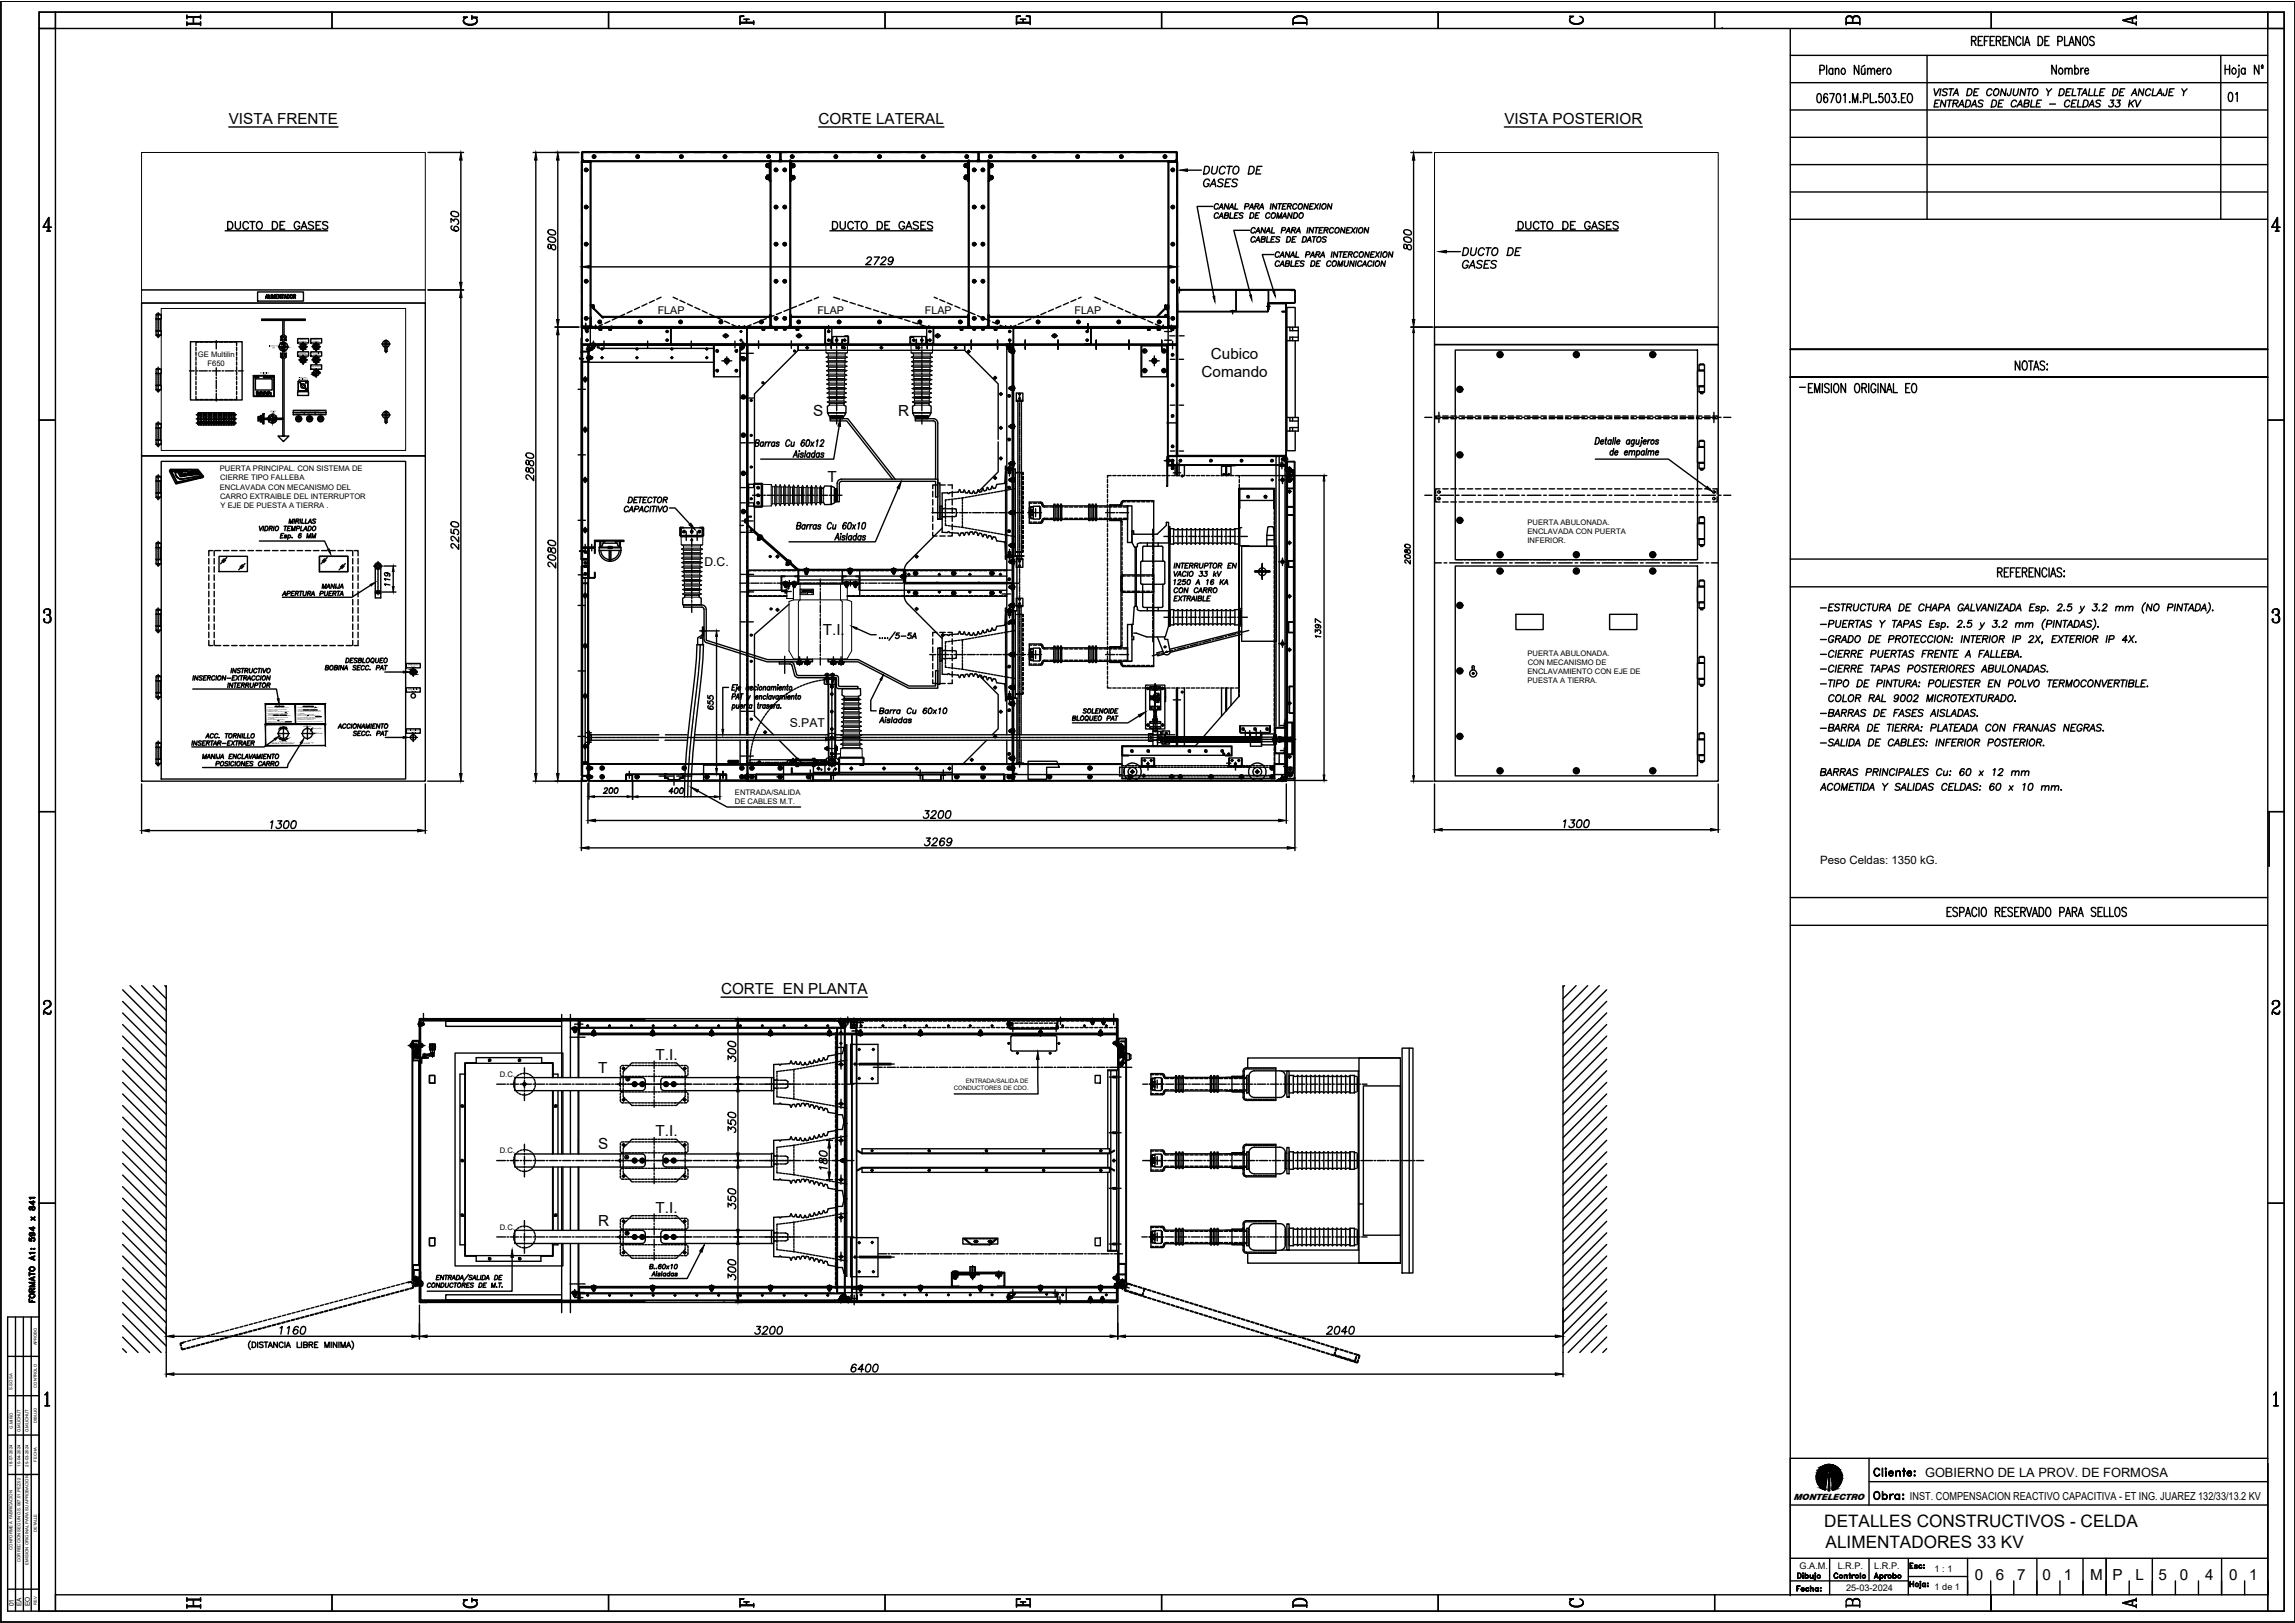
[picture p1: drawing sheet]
<svg xmlns="http://www.w3.org/2000/svg" width="420mm" height="297mm" viewBox="0 0 420 297" stroke-linecap="round" stroke-linejoin="round" font-family="sans-serif">
<defs><g id="words">
<g font-size="5.3">
<text x="33.2" y="6">H</text>
<text x="33.2" y="295.6">H</text>
</g>
<g font-size="4.9">
<text x="407.1" y="19.8">01</text>
<text x="84" y="295.6">G</text>
<text x="387.7" y="295.6">A</text>
</g>
<g font-size="4.4">
<text x="84" y="5.6">G</text>
<text x="134.8" y="5.6">F</text>
<text x="185.2" y="5.6">E</text>
<text x="236" y="5.6">D</text>
<text x="286.5" y="5.6">C</text>
<text x="337.3" y="5.6">B</text>
<text x="387.7" y="5.6">A</text>
<text x="134.8" y="295.3">F</text>
<text x="185.2" y="295.3">E</text>
<text x="236" y="295.3">D</text>
<text x="286.5" y="295.3">C</text>
<text x="337.3" y="295.3">B</text>
</g>
<g font-size="3.1">
<text x="113.9" y="199">A</text>
<text x="113.6" y="213.1">A</text>
<text x="334" y="279.4">DETALLES CONSTRUCTIVOS - CELDA</text>
<text x="334.2" y="283.2">ALIMENTADORES 33 KV</text>
</g>
<g font-size="2.8">
<text x="41.9" y="22.6">VISTA FRENTE</text>
<text x="149.9" y="22.6">CORTE LATERAL</text>
<text x="275.4" y="22.6">VISTA POSTERIOR</text>
<text x="221.7" y="65.7">Cubico</text>
<text x="220" y="69.1">Comando</text>
<text x="148.9" y="76.2">S</text>
<text x="164.4" y="76.2">R</text>
<text x="151.5" y="88.2">T</text>
<text x="150.6" y="116.3">T.I.</text>
<text x="132" y="181.9">CORTE EN PLANTA</text>
<text x="109.5" y="196.3">T</text>
<text x="120" y="194">T.I.</text>
<text x="120" y="208">T.I.</text>
<text x="109.5" y="210.3">S</text>
<text x="109.5" y="224.3">R</text>
<text x="120" y="222">T.I.</text>
<text x="361.5" y="289.2">0</text>
<text x="365.4" y="289.2">6</text>
<text x="369.3" y="289.2">7</text>
<text x="374" y="289.2">0</text>
<text x="377.8" y="289.2">1</text>
<text x="382.7" y="289.2">M</text>
<text x="386.7" y="289.2">P</text>
<text x="390.9" y="289.2">L</text>
<text x="395.2" y="289.2">5</text>
<text x="399.1" y="289.2">0</text>
<text x="403.7" y="289.2">4</text>
<text x="408.1" y="289.2">0</text>
<text x="411.8" y="289.2">1</text>
</g>
<g font-size="2.6">
<text x="54" y="71.3">1</text>
<text x="46.2" y="73">F1</text>
<text x="46.9" y="73">F2</text>
<text x="36.7" y="78.7">3</text>
<text x="37" y="78.7">4</text>
<text x="38.1" y="78.7">6</text>
<text x="38.5" y="78.7">7</text>
<text x="39.5" y="78.7">9</text>
<text x="39.9" y="78.7">10</text>
<text x="41.3" y="78.7">13</text>
</g>
<text font-size="2.3" x="352.4" y="270.4">GOBIERNO DE LA PROV. DE FORMOSA</text>
<g font-size="2.2">
<text x="129" y="103.6">D.C.</text>
<text x="144.6" y="133.1">S.PAT</text>
</g>
<text font-size="2.1" x="333.2" y="158">Peso Celdas: 1350 kG.</text>
<g font-size="2">
<text x="120.4" y="57.5">FLAP</text>
<text x="149.6" y="57.5">FLAP</text>
<text x="169.3" y="57.5">FLAP</text>
<text x="196.7" y="57.5">FLAP</text>
<text x="349.7" y="274.5">INST. COMPENSACION REACTIVO CAPACITIVA - ET ING. JUAREZ 132/33/13.2 KV</text>
</g>
<g font-size="1.7">
<text x="329.5" y="287.1">G.A.M.</text>
<text x="336.4" y="287.1">L.R.P.</text>
<text x="343.1" y="287.1">L.R.P.</text>
<text x="354.2" y="287.7">1 : 1</text>
<text x="338" y="291.2">25-03-2024</text>
<text x="354.2" y="291">1 de 1</text>
</g>
<text font-size="1.6" x="328.4" y="274.6">MONTELECTRO</text>
<g font-size="1.4">
<text x="36.2" y="65.3">GE Multilin</text>
<text x="38" y="67">F650</text>
<text x="40.3" y="86.2">PUERTA PRINCIPAL. CON SISTEMA DE</text>
<text x="40.3" y="89.6">ENCLAVADA CON MECANISMO DEL</text>
<text x="40.3" y="87.9">CIERRE TIPO FALLEBA</text>
<text x="40.3" y="91.3">CARRO EXTRAIBLE DEL INTERRUPTOR</text>
<text x="40.4" y="93">Y EJE DE PUESTA A TIERRA .</text>
<text x="279.6" y="99.4">INFERIOR.</text>
<text x="279.7" y="96">PUERTA ABULONADA.</text>
<text x="279.7" y="97.7">ENCLAVADA CON PUERTA</text>
<text x="279.7" y="120">PUERTA ABULONADA.</text>
<text x="279.7" y="123.4">ENCLAVAMIENTO CON EJE DE</text>
<text x="279.7" y="125">PUESTA A TIERRA.</text>
<text x="279.7" y="121.7">CON MECANISMO DE</text>
<text x="134.5" y="145.5">ENTRADA/SALIDA</text>
<text x="134.5" y="147.1">DE CABLES M.T.</text>
<text x="91.5" y="197.1">D.C.</text>
<text x="91.5" y="211.1">D.C.</text>
<text x="91.5" y="225">D.C.</text>
</g>
<g font-size="1.2">
<text x="2.5" y="294" transform="rotate(-90 2.5 294)">01</text>
<text x="4" y="294" transform="rotate(-90 4 294)">EA</text>
<text x="5.4" y="294" transform="rotate(-90 5.4 294)">EO</text>
</g>
<g font-size="1.1">
<text x="174.6" y="199.5">CONDUCTORES DE CDO.</text>
<text x="176.8" y="198.1">ENTRADA/SALIDA DE</text>
</g>
<g font-size=".8">
<text x="6.7" y="246.2" transform="rotate(-90 6.7 246.2)">APROBO</text>
<text x="2.3" y="254.3" transform="rotate(-90 2.3 254.3)">S.SOSA</text>
<text x="6.7" y="254" transform="rotate(-90 6.7 254)">CONTROLO</text>
<text x="2.3" y="261.5" transform="rotate(-90 2.3 261.5)">G.MIÑO</text>
<text x="3.7" y="262.2" transform="rotate(-90 3.7 262.2)">G.MUCHUT</text>
<text x="5.2" y="262.2" transform="rotate(-90 5.2 262.2)">G.MUCHUT</text>
<text x="6.7" y="260.4" transform="rotate(-90 6.7 260.4)">DIBUJO</text>
<text x="2.3" y="268.4" transform="rotate(-90 2.3 268.4)">18-07-2024</text>
<text x="3.7" y="268.4" transform="rotate(-90 3.7 268.4)">10-04-2024</text>
<text x="5.2" y="268.4" transform="rotate(-90 5.2 268.4)">25-03-2024</text>
<text x="6.7" y="267.5" transform="rotate(-90 6.7 267.5)">FECHA</text>
<text x="6.7" y="280.4" transform="rotate(-90 6.7 280.4)">DETALLE</text>
<text x="2.3" y="283.6" transform="rotate(-90 2.3 283.6)">CONFORME A FABRICACION</text>
<text x="3.7" y="285.9" transform="rotate(-90 3.7 285.9)">CORRECCION SEGUN O.S.067.01.PEZ.02</text>
<text x="5.2" y="286.4" transform="rotate(-90 5.2 286.4)">EMISION ORIGINAL PARA SU APROBACION</text>
<text x="6.7" y="293.8" transform="rotate(-90 6.7 293.8)">REV</text>
</g>
<g font-size=".4">
<text x="49.8" y="136.2">MANIJA &quot;HEXAGONAL&quot;</text>
<text x="55.6" y="136.2">LLAVE &quot;T&quot;</text>
</g>
<g font-size=".3">
<text x="54.6" y="65.1">DESCARGADO</text>
<text x="54.7" y="62.6">INSERTADO</text>
<text x="54.7" y="62.3">CARRO INT.</text>
<text x="54.9" y="64.7">RESORTE</text>
<text x="57.1" y="62.3">CARRO INT.</text>
<text x="57.2" y="62.6">EXTRAIDO</text>
<text x="47.6" y="68.3">M</text>
<text x="48" y="68.7">M</text>
<text x="56.9" y="67.1">ILUM. INTERIOR</text>
<text x="57.1" y="67.4">OFF</text>
<text x="58.3" y="67.4">ON</text>
<text x="54.2" y="75.8">FASE R</text>
<text x="55" y="75.4">PRESENCIA DE TENSION</text>
<text x="56.2" y="75.8">FASE S</text>
<text x="58.2" y="75.8">FASE T</text>
<text x="74.5" y="121.8">US</text>
<text x="74.7" y="122.2">.TA .P</text>
<text x="50.4" y="129.3">INSERCION</text>
<text x="55.5" y="129.3">EXTRACCION</text>
<text x="74.7" y="126.6">.TA .P</text>
<text x="51.2" y="135.7">INSERTAR</text>
<text x="51.2" y="133">EXTRAER</text>
<text x="55.6" y="133">EXTRAIDO</text>
<text x="57.1" y="133.4">TRASLACIÓN</text>
<text x="57.5" y="134.4">INSERTADO</text>
<text x="74.3" y="133.8">NC</text>
<text x="74.7" y="134.2">.TA .P</text>
</g>
<text font-size=".2" x="151.3" y="135.1" transform="rotate(90 151.3 135.1)">10</text>
</g></defs>
<!-- layer: PRINCIPAL -->
<g fill="none" stroke="#000" stroke-width=".25">
<path d="M41.9 23.2h20M149.9 23.2h22.9M275.4 23.2h25.3M28.6 57.6h.9v.8h-.9zM28.6 58.4v2.1M28.6 58.4h.7M28.8 57.6l-.2-.1h.7l-.2 .1M29.3 58.4h.1M29.3 58.4v2.1M48.7 54.4h.3M48.8 53.9l.2 .7-.2-.6-.2 .6zM49.2 53.9v.7h.3h-.3z"/>
<path d="M49.7 53.9v.7zM49.9 53.9l.2 .6 .2-.6v.7v-.5l-.2 .5-.2-.5v.5zM50.5 53.9h.4l-.3 .1v.6h.3h-.4zM50.6 54.3h.1h-.1M51 53.9l.4 .6v-.6v.7l-.3-.6-.1 .6zM51.6 53.9l.3 .1zM51.7 54v.6l.1-.6M52.1 54.4h.3M52.2 53.9l.3 .7-.3-.6-.2 .6zM52.6 53.9a.35 .35 0 0 1 .4 .4 .35 .35 0 0 1-.4 .3zM52.6 54a.32 .32 0 0 1 .4 .3 .32 .32 0 0 1-.4 .3zM53.2 54l.1-.1a.33 .33 0 0 1 .3 .4 .33 .33 0 0 1-.4 .3l-.1-.2z"/>
<path d="M53.8 54.3l.2-.1v-.2h-.2v.6v-.7l.2 .1v.3h-.2M53.9 54.3l.2 .3-.2-.3M106.5 59.9h3v.1h-2.9v2.9l2.9 .1v.1l-3-.1zM121.7 59.9h1l.2 .1v2.9l-.2 .2h-1v-.1l1.1-.1v-2.9h-1.1zM134.8 59.9h2v3.1l-1.3 .1v-.1l1.2-.1v-2.9h-1.9zM151.2 59.8l-.2 .2 .1 2.9 4.1 .1M151.2 59.8h1.1v.2h-1.2v2.8l4.1 .1M183.6 59.9h1.9v3.1l-1.3 .1v-.1l1.3-.1-.1-2.9h-1.8zM199.6 59.9l.2 .1v2.9l-.2 .2M199.6 60v3M199.6 59.9h-1v.1h1M215.6 55.5l-.1 27.9h20v-27.9h-3.4"/>
<path d="M215.6 55.5v27.9h19.8v-27.9h-3.3M215.6 53l21.4 .1zM236.3 53.1h.7l.1 .1v2.2l-2.8 .1 2.7-.1v-2.2zM262.6 59.9h52v3.2h-52zM28.6 70.5h.1M28.6 60.6h.9v.7h-.9zM28.6 67.6h.9v.8h-.9zM28.6 70.5h.9v.8h-.9zM28.6 77.6h.9v.7h-.9zM28.6 68.4v2.1M28.6 78.4v2.1M28.6 68.4h.1"/>
<path d="M28.6 78.3v.1M28.6 60.5h.7M28.6 68.4h.7M28.6 70.5h.7M28.6 78.4h.7M28.8 61.4v.2h.3v-.2M28.8 67.6l-.2-.1h.7l-.2 .1M28.8 71.4v.2h.3v-.2M28.8 77.6l-.2-.2h.7l-.2 .2M29.3 68.4h.1M29.3 78.3v.1M29.3 60.5h.1"/>
<path d="M29.3 70.5h.1M29.3 68.4v2.1M29.3 78.4v2.1M36.3 75.5h6.6v2.3h-6.6zM106.5 64.5l1-.1v-.1h-1l-.1 .2v37.8l.1 .2h1v-.1l-1-.1M106.5 64.5v37.8M107.7 66.3h22.9M109.6 63.1h25.9v.1h-25.9zM135.5 66.3h.1M146.1 63.1v.1M153.6 78l-1 6h-13.3M155.2 61.5l.1 .2v1.1l-.1 .2"/>
<path d="M155.2 61.6v1.3M155.2 61.5h-.6v.1h.6M166.8 61.6l-.2 .1v1.1l.2 .2M166.8 61.7v1.2M166.8 61.6h.5v.1h-.5M170.8 60.1h-1.1v-.1h1.2v2.9l-4.1 .1M170.8 62.8l-4 .1M170.8 60.1v2.7M184.3 63.3v71.2M185.8 63.1h.7M199.6 63h-1v.1h1M213.8 63.2h1.7v-.1h-1.6l-.2 .1 .1 21.9 .1 .2h1.2v-.1h-1.2"/>
<path d="M213.9 63.2v21.9M215.4 60h-2.9v-.1h2.9v3.1l-1.5 .1v-.1l1.5-.1M215.4 60v2.9M215.5 63.1h-30.1v.2h-1M262.6 63.1h52v79.9h-52zM310.8 67.9h1.2v2.7l-1.2 .1zM311 70.8h1M311.1 70.8v1l.9-.1v-.9M311.1 67.8h.9zM311.1 70.7h.9zM311.1 67.8v-1h.9v1M311.1 67.8h.9"/>
<path d="M311.4 66.8l-.2-.2h.7l-.1 .2M311.4 71.8v.2h.4v-.2M28.6 90.2h.1M28.6 80.5h.1M28.6 87.3h.9v.7h-.9zM28.6 90.2h.9v.8h-.9zM28.6 99.5h.9v.7h-.9zM28.6 80.5h.9v.8h-.9zM28.6 88.1v2.1M28.6 88v.1M28.6 88h.7M28.6 90.2h.7"/>
<path d="M28.6 80.5h.7M28.8 87.3l-.2-.2h.7l-.2 .2M28.8 91.1v.2h.3v-.2M28.8 99.5l-.2-.2h.7l-.2 .2M28.8 81.4v.2h.3v-.2M29.3 88v.1M29.3 90.2h.1M29.3 80.5h.1M29.3 88.1v2.1M47.5 96.3l.1 .8 .5-.8M48.3 96.3l-.2 .8M48.6 96.3h.3a.44 .44 0 0 1 .2 .5 .44 .44 0 0 1-.4 .3h-.3z"/>
<path d="M49.3 96.7h.5l.1-.3-.5-.1-.2 .8M49.6 96.7l.2 .4M50.2 96.3l-.2 .8M50.5 96.4l.2-.1a.37 .37 0 0 1 .3 .5 .37 .37 0 0 1-.6 .1zM51.4 98h.3M52 97.6h-.5l-.2 .9h.5M52 96.3h.5M52.3 96.3l-.2 .8M52.5 98l-.1-.1-.3 .1 .3 .2v.2l-.4-.1M52.7 96.7h.3M52.8 98a.24 .24 0 0 1 .3 0 .24 .24 0 0 1 0 .3l-.1 .2-.3-.2M52.8 97.9l-.2 .8"/>
<path d="M52.9 95.8l.1-.8 .2 .8 .4-.8-.1 .8M53.2 96.3h-.5l-.1 .8h.5M53.3 97.1l.2-.8 .1 .8 .5-.8-.2 .8M53.5 98.4h.1M54 95l-.2 .8M54.2 95.4l.5-.1v-.2l-.4-.1-.2 .8M54.3 96.7h.5l.1-.3-.5-.1-.2 .8M54.5 95.4l.2 .4M55.1 95l-.2 .8M55.2 96.3l-.2 .8h.5M55.2 97.8l-.1-.1a.41 .41 0 0 0-.4 .3 .41 .41 0 0 0 .2 .5 .25 .25 0 0 0 .2-.3 .25 .25 0 0 0-.2-.2l-.3 .2M55.4 95l-.2 .8h.5"/>
<path d="M55.6 97.1l.4-.8 .2 .8M55.7 96.9h.4M56 95l-.1 .8h.4M56.2 98.5l.1-.9 .2 .9 .4-.9-.1 .9M56.4 95.8l.4-.8 .2 .8M56.5 96.3h.3a.46 .46 0 0 1 .1 .6 .46 .46 0 0 1-.5 .2zM56.6 95.5h.3M57.1 98.5l.1-.9 .2 .9 .4-.9-.1 .9M57.3 96.4l.2-.1a.36 .36 0 0 1 .3 .5 .36 .36 0 0 1-.6 .1zM57.8 95.1l-.2-.1-.3 .1v.2l.4 .2v.2l-.2 .1-.3-.1M115.1 92.9a.38 .38 0 0 0-.5-.2 .38 .38 0 0 0-.3 .3v.3a.35 .35 0 0 0 .3 .4 .35 .35 0 0 0 .4-.3M115.1 93.7l.6-1 .2 1"/>
<path d="M115.2 91h.3a.56 .56 0 0 1 .2 .7 .56 .56 0 0 1-.7 .3zM115.3 93.3h.5M116.1 91.5h.4M116.2 93.2l.6-.1 .1-.3-.6-.1-.2 1M116.8 91h-.6l-.2 1h.6M116.9 91h.7M117 93.7l.5-1 .2 1M117.2 93.3h.5M117.3 91l-.2 1M117.8 91.5h.3M118.5 91h-.7l-.1 1h.6M118.8 92.9a.38 .38 0 0 0-.4-.2 .38 .38 0 0 0-.4 .3v.3a.35 .35 0 0 0 .3 .4 .35 .35 0 0 0 .4-.3"/>
<path d="M119.2 92.7l-.2 1M119.4 91.2a.46 .46 0 0 0-.7-.1 .46 .46 0 0 0-.1 .7l.2 .2h.3l.2-.2M119.4 92.7h.7M119.6 91h.7M119.7 92.7l-.2 1M119.9 91l-.1 1M120.3 92.7l-.2 1M120.5 91.1l.2-.1a.5 .5 0 0 1 .5 .6 .5 .5 0 0 1-.6 .4l-.3-.4zM120.5 92.7l.2 1 .6-1M121.5 91.5l.5-.1 .2-.3-.7-.1-.1 1M121.6 92.8l.2-.1a.47 .47 0 0 1 .3 .6 .47 .47 0 0 1-.7 .2v-.5zM121.8 91.5l.2 .5"/>
<path d="M124.5 96.7v1.2M124.6 96.5l-.1 .2M124.6 96.5h.6v.1l-.6 .1v1.3h4.1v-1.4h-.6v-.1h.6M124.7 96.6h3.9v1.6h-3.9zM128.6 98.1h-3.9v.1M128.6 96.5l.2 .2v1.2l-.1 .2h-4.1l-.1-.2M136.9 88.6h2.6v4h-2.6zM137.1 88.6v4M138 88.6v.6h.1v-.6M138.1 92.7v-.6h-.1v.6l.1 .1M138.1 88.5l-.1 .1M138.1 88.6h.1"/>
<path d="M138.2 92.8h1.2M138.2 88.5h1.2M138.2 88.6h1.2M138.2 92.7h1.2M138.3 81.1l.6-.1 .1-.4-.6-.1-.2 1.2 .6-.1 .1-.3-.2-.2M139.4 88.5l.2 .1M139.4 88.6h.1M139.5 88.6l-.1 4.1M139.6 88.6v4l-.2 .2M139.8 81.1l-.1-.2a.39 .39 0 0 0-.5 .3 .39 .39 0 0 0 .3 .5l.2-.2M139.8 80.9l-.1 .8M140.2 80.9l-.2 .8"/>
<path d="M140.5 80.9h-.2l-.2 .3M140.8 80.9l-.2 .8M141.1 80.9h-.2l-.2 .3M141.8 81.1v-.2a.39 .39 0 0 0-.5 .3 .39 .39 0 0 0 .2 .5l.3-.2M141.9 80.9l-.2 .8M142.7 81.1l-.2-.2h-.3v.3l.4 .2v.1l-.2 .2-.3-.2M144.6 80.8a.37 .37 0 0 0-.4-.3 .37 .37 0 0 0-.3 .4l-.1 .3a.34 .34 0 0 0 .3 .5 .34 .34 0 0 0 .4-.3M144.9 80.9l-.1 .7 .3 .1 .2-.2M145.2 83.7l.6-1.2 .1 1.2M145.4 83.3h.5M145.4 80.9l-.1 .8M145.9 96.2l.6-.1 .1-.4-.6-.1-.2 1.2 .6-.1 .1-.3-.2-.2"/>
<path d="M146.3 82.9l-.1 .8M146.3 82.5h.1zM147.1 83.1l-.2-.2h-.2l-.1 .3 .4 .2v.1l-.2 .2-.3-.2M147.3 80.7v-.1a.63 .63 0 0 0-.6 .4 .63 .63 0 0 0 .2 .7 .34 .34 0 0 0 .4-.4 .34 .34 0 0 0-.4-.3l-.2 .3M147.4 96.2l-.1-.1a.39 .39 0 0 0-.5 .2 .39 .39 0 0 0 .3 .5l.2-.1M147.4 96l-.1 .8M147.5 82.5l-.2 1.2M147.8 96l-.2 .8M147.8 80.6l.3-.1a.76 .76 0 0 1-.4 1.2l-.1-.2v-.3zM148.2 96l-.3 .1-.2 .3M148.3 83.1a.34 .34 0 0 0-.6 .1 .34 .34 0 0 0 .4 .4l.1-.1M148.3 82.9l-.1 .8"/>
<path d="M148.4 96l-.2 .8M148.5 80.9l.4 .8M148.7 96l-.2 .1-.2 .3M149 80.9l-.6 .8M149.2 83.1a.34 .34 0 0 0-.6 .1 .34 .34 0 0 0 .4 .4l.1-.1M149.2 82.5l-.2 1.2M149.4 96.2v-.1a.39 .39 0 0 0-.5 .2 .39 .39 0 0 0 .3 .5l.2-.1M149.5 80.7l.2-.2-.2 1.2M149.5 96l-.2 .8M150 83.1a.34 .34 0 0 0-.6 .1 .34 .34 0 0 0 .4 .4l.1-.1M150.1 82.9l-.2 .8M150.3 96.2l-.2-.2-.3 .2 .4 .3-.1 .3h-.3l-.1-.1"/>
<path d="M150.3 80.8l.2-.3 .3 .1-.2 .5-.5 .6h.6M150.8 83.1l-.1-.2-.4 .2 .4 .3v.2l-.3 .1-.1-.2M152.2 95.9a.37 .37 0 0 0-.4-.3 .37 .37 0 0 0-.3 .5v.3a.34 .34 0 0 0 .2 .4 .34 .34 0 0 0 .4-.3M152.5 96v.8h.2l.2-.2M152.8 98.8l.6-1.2 .2 1.2M153 98.4h.5M153 96l-.1 .8M153.9 98.1l-.1 .7M154 97.6v.1zM154.7 98.2l-.1-.2-.3 .1-.1 .2 .4 .2v.2l-.2 .1-.3-.1M155 95.8l-.1-.1a.64 .64 0 0 0-.6 .4 .64 .64 0 0 0 .2 .7 .38 .38 0 0 0 .4-.3 .38 .38 0 0 0-.3-.4l-.3 .3M155.1 97.6l-.2 1.2"/>
<path d="M155.4 95.7l.3-.1a.77 .77 0 0 1-.3 1.2 .88 .88 0 0 1 0-1.1zM155.9 98.2a.37 .37 0 0 0-.6 .1 .37 .37 0 0 0 .3 .5l.2-.1M155.9 98l-.1 .8M156.1 96l.4 .8M156.6 96l-.6 .8M156.8 98.2a.37 .37 0 0 0-.6 .1 .37 .37 0 0 0 .3 .5l.2-.1M156.9 97.6l-.2 1.2M157.1 95.9l.3-.3-.3 1.2M157.6 98.2a.37 .37 0 0 0-.5 .1 .37 .37 0 0 0 .2 .5l.3-.1M157.7 98l-.2 .8M158 95.7l.3-.1a.77 .77 0 0 1-.3 1.2 .88 .88 0 0 1 0-1.1zM158.5 98.2l-.2-.2-.3 .2 .4 .3-.1 .3h-.3l-.1-.1"/>
<path d="M164.4 89.4l-4.1 9.8h-15.9M189.2 92.7h1.1v2.3h-1.1zM203.2 95.3h1.8l.2 .2v22.7l-.2 .1-1.8 .1M203.2 92.4h1.8M205.2 92.1l-.2 .3M211.2 91.6h-5.6l-.3 .3-.1 .2M213.8 85l.2 .2M213.8 85.1h.1M213.9 83.4h1.6M213.9 83.5h.1v1.5M214 85v.1M214 85.1h21.2l.1-1.5-1.5-.1v-.1h1.4l.2 .2v1.4l-.2 .2h-21.2"/>
<path d="M215.4 87v-1.8h.2v1.8M215.5 85.2v1.8M235.2 85.1l.2 .2v.6M235.2 85.2h-1v.1h1v.6l.2 .2M235.4 85.9l1.4 .1v.1h-1.4M235.5 83.4v59.6h-49.9l-.2-.2M235.7 84.6h1.3v57.8h-1.3M235.7 84.6v.5h-.1v-.5l.1-.2h1.2l.2 .2v57.8l-.2 .2h-1.2l-.1-.2v-.5h.1v.5M235.7 87.9h.7v.1h-.7zM235.9 87.7v.2M236.2 87.7v.2M292.1 84h13.3l7 5.2"/>
<path d="M292.2 80.1a.59 .59 0 0 1 .6 .5 .59 .59 0 0 1-.3 .6l-.5 .1zM293 80.8h.6v-.2a.37 .37 0 0 0-.6 .2 .37 .37 0 0 0 .3 .5l.2-.2M293.9 80.5h.3M294.1 80.1l-.2 1 .2 .2M295 80.7l-.1-.1a.39 .39 0 0 0-.5 .2 .39 .39 0 0 0 .3 .5l.2-.2M295 80.5l-.1 .8M295.3 82.7v-.2a.39 .39 0 0 0-.5 .3 .39 .39 0 0 0 .3 .5l.2-.2M295.4 80.1l-.2 1.2M295.4 82.1l-.2 1.2M295.6 82.8h.6v-.2a.37 .37 0 0 0-.6 .2 .37 .37 0 0 0 .3 .5l.2-.2M295.8 80.1l-.2 1.2M296 80.8h.5v-.2a.38 .38 0 0 0-.5 .2 .38 .38 0 0 0 .3 .5l.2-.2"/>
<path d="M297.4 82.8h.6v-.2a.37 .37 0 0 0-.6 .2 .37 .37 0 0 0 .3 .5l.2-.2M298.3 82.7l.3-.2h.2l-.1 .8M298.3 80.7v-.1a.39 .39 0 0 0-.5 .2 .39 .39 0 0 0 .3 .5l.2-.2M298.3 82.5l-.1 .8M298.4 80.5l-.2 .8M298.8 82.7l.3-.2h.2l-.1 .8M299.2 80.7l-.1-.1a.39 .39 0 0 0-.5 .2 .39 .39 0 0 0 .3 .5l.2-.2M299.2 80.5l-.2 1.1h-.4M299.6 80.5l-.1 .7 .2 .1 .3-.2M299.7 82.7l.2-.2a.39 .39 0 0 1 .3 .5 .39 .39 0 0 1-.5 .2l-.1-.1M299.7 82.5l-.2 1.2M300.1 80.5l-.1 .8"/>
<path d="M300.6 80.6l-.2 .9-.3 .2M300.6 80.1v.1zM300.8 80.8h.6v-.2a.37 .37 0 0 0-.6 .2 .37 .37 0 0 0 .3 .5l.2-.2M301.1 82.7a.34 .34 0 0 0-.6 .1 .34 .34 0 0 0 .4 .4l.1-.1M301.1 82.5l-.2 .8M301.5 82.1l-.2 1.2M301.8 80.5l-.2 .8M301.8 82.7l.2-.2h.3l-.1 .8M301.8 82.5l-.1 .8M302.1 80.5l-.2 .1-.2 .2M302.3 82.7l.2-.2h.3l-.1 .8M302.3 80.7l.2-.2a.39 .39 0 0 1 .3 .5 .39 .39 0 0 1-.5 .2z"/>
<path d="M303.1 82.8h.5v-.2a.37 .37 0 0 0-.5 .2 .37 .37 0 0 0 .3 .5l.2-.2M303.6 80.7l-.1-.2-.3 .1v.2l.4 .1v.2l-.2 .2-.3-.2M310.8 81.8l1.2 .1v2.7h-1.2zM311 85.7h1M311 95.6h1M311.1 85.7v-.9l.9-.1v1M311.1 95.6v-.9h.9v.9M311.1 80.8h.9v.9h-.9zM311.1 81.8h.9zM311.1 84.7h.9zM311.1 95.7l.9 .1zM311.1 98.6l.9 .1z"/>
<path d="M311.1 99.7v-1h.9v1M311.1 99.7h.9M311.4 80.7l-.2-.1h.7l-.1 .1M311.4 85.7v.3h.4v-.3M311.4 94.7l-.2-.1h.7l-.1 .1M311.4 99.7v.3h.4v-.3M312 95.8v2.8M312 95.8h-1.2v2.8h1.2M28.6 102.4h.1M28.6 114.6h.1M28.6 102.4h.9v.8h-.9zM28.6 111.6h.9v.8h-.9z"/>
<path d="M28.6 114.6h.9v.8h-.9zM28.6 100.2v2.2M28.6 112.4v2.2M28.6 100.2h.1M28.6 112.4h.1M28.6 100.2h.7M28.6 102.4h.7M28.6 112.4h.7M28.6 114.6h.7M28.8 103.3v.2h.3v-.2M28.8 111.7l-.2-.2h.7l-.2 .2M28.8 115.5v.2h.3v-.2"/>
<path d="M29.3 100.2h.1M29.3 112.4h.1M29.3 102.4h.1M29.3 114.6h.1M29.3 100.2v2.2M29.3 112.4v2.2M40.1 101.8h5.2v2.8h-5.2zM51.7 109l.4-.8 .2 .8M51.9 108.8h.3M52.6 108.6h.4l.1-.3-.5-.1-.1 .8M53.4 108.6h.3M53.9 108.2h-.5l-.1 .8h.5"/>
<path d="M54.1 108.6h.5v-.3l-.4-.1-.2 .8M54.4 108.6l.2 .4M54.9 108.2h.5M55.1 108.2l-.1 .8M55.6 108.2l-.1 .6 .2 .2 .3-.2 .1-.6M56.3 108.6h.5l.1-.3-.5-.1-.1 .8M56.6 108.6l.2 .4M56.9 109l.5-.8 .2 .8M57.1 108.8h.4M58.5 101.8h5.2v2.8h-5.2zM58.6 108.6h.5l.1-.3-.5-.1-.2 .8M59 107.7l.1-.8 .2 .8 .4-.8-.1 .8"/>
<path d="M59.5 108.2l-.1 .7 .2 .1 .3-.2 .1-.6M59.8 107.7l.4-.8 .2 .8M59.9 107.4h.4M60.3 108.6h.3M60.8 108.2h-.5l-.1 .8h.5M61 108.6h.4l.1-.3-.4-.1-.2 .8M61.2 106.9l-.1 .8-.4-.8-.1 .8M61.2 108.6l.2 .4M61.5 106.9l-.1 .8M61.7 108.2h.6M62 108.2l-.1 .8M62.2 106.9l-.2 .7-.3 .1v-.3"/>
<path d="M62.2 107.7l.5-.8 .1 .8M62.2 109l.5-.8 .1 .8M62.4 107.4h.3M62.4 108.8h.3M67.9 107.1l-3.5 2.2h-12.7M68.7 103.6v4.7h1v-4.7M68.7 108.4h1v1h-1zM106.4 103.7v38.2M106.6 103.5l-.2 .2M106.6 103.6h1v.1h-1.1v38.2h1v.1h-.9l-.2-.1M106.7 100.2l-.2 .2v.4h.1l.1-.5 .9 .1v5.3M106.7 100.2h.9"/>
<path d="M106.7 105.7h.9M107.6 100.2l.1 .2M107.7 105.6l.2 .2h1v-1h-.1v.9M107.7 105.6l-.1 .2h-.9l-.2-.2v-.4h.1l.1 .5M107.7 100.4v5.2M107.9 100.2l-.2 .2M107.9 100.2h.9M107.9 105.7h.9M108.8 100.2l.1 .2v.9h-.1v-1l-1 .1 .1 5.3M136.9 104.3h47.4M136.9 109.1h7.1M143 106.6l.2 .1h2.8l.2-.1"/>
<path d="M143 105.6v1M143.2 105.4l-.2 .2M143.2 105.4h.5v.1l-.6 .1 .1 1h2.8l.1-1-.6-.1v-.1h.5M146 105.4l.2 .2M146.2 105.6v1M154.4 105.4l-.2 .2v1l.2 .1M154.4 105.5v1.1M154.4 105.4h.5v.1h-.5M155.1 109.1h29.2M157.2 105.4l.2 .2-.1 1.1h-2.9M157.2 105.4h-.5v.1l.6 .1v1h-2.9M189.2 118.6l1.1 .1v2.2l-1.1 .1z"/>
<path d="M205.2 108l.2 .3 .2 .1M205.6 108.4h5.6M211.2 105.2h-5.6l-.3 .2-.1 .2M311.1 110.3h.9v1h-.9zM311.1 107.3l.9 .1zM311.1 110.2l.9 .1zM311.1 106.3v1h.9v-1M311.1 106.3h.9M311.4 106.3l-.2-.1h.7l-.1 .1M311.4 111.3v.3h.4v-.3M312 107.4v2.8h-1.2v-2.8h1.2M28.6 123.8h.9v.8h-.9z"/>
<path d="M28.6 126.8h.9v.7h-.9zM28.6 136h.9v.8h-.9zM28.6 136.8v2.1M28.6 139h.9v.7h-.9zM28.6 124.6v2.2M28.6 136.8h.1M28.6 124.6h.7v2.2h-.7M28.6 136.8h.7M28.6 138.9h.7M28.8 123.8l-.2-.1h.7l-.2 .1M28.8 127.6v.3h.3v-.3M28.8 136l-.2-.1h.7l-.2 .1"/>
<path d="M28.8 139.8v.2h.3v-.2M29.3 136.8h.1M29.3 138.9h.1M29.3 136.8v2.1M35.3 135.6l-.2 .8M35.3 126.1h15.3l.3 1.8M35.4 123.7l-.1 .8M36.1 135.6l-.1 .8-.4-.8-.2 .8M36.3 123.7l-.2 .8-.4-.8-.1 .8M36.9 135.7l-.5-.1v.3l.3 .2 .1 .2-.2 .1-.4-.1M37.1 123.8l-.4-.1-.2 .2 .4 .2v.3l-.2 .1-.3-.1M37.1 138.8l.1-.8 .2 .8 .4-.8-.1 .8"/>
<path d="M37.1 136h.3M37.3 124.1h.3M37.7 135.1l.4-.8 .2 .8M37.7 135.6h-.5l-.2 .8h.5M37.8 136l.5-.1 .1-.2-.5-.1-.2 .8M37.8 134.8h.4M37.8 123.7h-.5l-.1 .8h.5M37.9 138.8l.4-.8 .2 .8M38 124.1l.5-.1v-.3h-.4l-.2 .8M38 138.6h.4M38.1 136l.2 .4M38.3 124.1l.1 .4"/>
<path d="M38.6 135.6h.5M38.8 135.6l-.1 .8M39 136.4l.5-.8 .1 .8M39.1 134.5a.35 .35 0 0 0-.5-.2 .35 .35 0 0 0-.1 .5 .28 .28 0 0 0 .2 .3 .28 .28 0 0 0 .3-.2M39.2 136.1h.4M39.3 138l-.1 .8-.4-.8-.1 .8M39.4 123.9a.35 .35 0 0 0-.5-.2 .35 .35 0 0 0-.2 .5 .28 .28 0 0 0 .3 .3 .28 .28 0 0 0 .3-.2M39.6 139.8l.4-.1 .1-.3h-.4l-.2 .8M39.7 138l-.2 .8M39.7 123.7l-.2 .8M39.9 134.5a.35 .35 0 0 0-.5-.2 .35 .35 0 0 0-.1 .5 .28 .28 0 0 0 .2 .3 .28 .28 0 0 0 .3-.2M39.9 136l.5-.1v-.3h-.4l-.2 .8"/>
<path d="M40 123.8l.2-.1a.36 .36 0 0 1 .2 .5 .36 .36 0 0 1-.5 .1zM40.1 135h.1M40.2 136l.2 .4M40.3 138l-.2 .8h-.3v-.2M40.3 138.8l.5-.8 .1 .8M40.5 139.5l.2-.1a.36 .36 0 0 1 .2 .5 .36 .36 0 0 1-.5 .1zM40.5 138.6h.4M40.7 136.1h.7M41.3 134.3h.5M41.3 123.7l-.1 .8-.4-.8-.1 .8M41.5 134.3l-.1 .8M41.6 124.1h.6"/>
<path d="M41.7 136h.3M41.8 139.5l-.2-.1-.4 .1 .1 .2 .4 .2-.2 .3-.4-.1M41.8 125l-.1 .8M42 138.4h.3M42 134.4l.2-.1a.37 .37 0 0 1 .3 .5 .37 .37 0 0 1-.6 .1zM42.1 139.4l-.2 .8M42.3 135.6h-.5l-.2 .8h.5M42.4 122.3l-.1 .8M42.4 135.6l.4 .8M42.5 138h-.4l-.2 .8h.5M42.6 124.1h.3M42.7 125l-.2 .8-.4-.8-.1 .8"/>
<path d="M42.7 134.6h.5l.1-.3h-.5l-.1 .8M42.8 125h.6M42.9 139.6a.35 .35 0 0 0-.5-.2 .35 .35 0 0 0-.2 .5 .28 .28 0 0 0 .3 .3 .28 .28 0 0 0 .3-.2M43 135.6l-.7 .8M43 134.6l.2 .5M43.1 125l-.1 .8M43.1 123.7h-.5l-.1 .8h.5M43.1 135.6h.6M43.2 139.4l-.2 .8M43.3 122.3l-.2 .8-.4-.8-.1 .8M43.3 138l-.1 .8-.4-.8-.2 .8M43.3 123.7l.4 .8"/>
<path d="M43.4 135.6l-.1 .8M43.5 139.5l.2-.1a.36 .36 0 0 1 .2 .5 .36 .36 0 0 1-.5 .1zM43.5 125.4h.3M43.8 136l.4-.1 .1-.2-.4-.1-.2 .8M43.8 123.7l-.6 .8M44 123.7h.5M44 122.5l-.1-.2-.4 .2v.1l.5 .3-.3 .2-.3-.1M44.1 125h-.5l-.2 .8h.5M44.1 136l.1 .4M44.1 138.2a.35 .35 0 0 0-.5-.1 .35 .35 0 0 0-.1 .4 .28 .28 0 0 0 .2 .4 .28 .28 0 0 0 .3-.3M44.1 134.3l-.1 .8-.4-.8-.1 .8M44.2 122.3h.5"/>
<path d="M44.2 125.4l.5-.1 .1-.2-.5-.1-.1 .8M44.3 123.7l-.2 .8M44.4 136.4l.4-.8 .2 .8M44.4 138l-.1 .8h.4M44.5 134.3l-.2 .8M44.5 122.3l-.2 .8M44.5 125.4l.2 .4M44.6 136.1h.3M44.7 124.1l.4-.1 .1-.3h-.5l-.1 .8M44.8 134.3l-.2 .8h.5M44.8 138.8l.5-.8 .1 .8M44.8 139.4l-.1 .8-.4-.8-.1 .8"/>
<path d="M44.9 122.7h.4l.1-.3-.5-.1-.1 .8M44.9 124.1l.2 .4M45 138.6h.3M45 125.4l.5-.1 .1-.2-.5-.1-.2 .8M45.1 139.7h.3M45.1 122.7l.2 .4M45.3 124.5l.4-.8 .2 .8M45.3 136h.3M45.3 125.4l.2 .4M45.4 134.3l-.1 .8h.4M45.4 124.2h.4M45.6 138l.2 .8 .4-.8"/>
<path d="M45.6 139.4h-.5l-.1 .8h.5M45.7 122.3l-.1 .6 .2 .2 .3-.1 .2-.7M45.8 135.6h-.5l-.1 .8h.5M45.9 125l-.1 .6 .2 .2 .3-.1 .1-.7M46 136l.5-.1v-.2l-.4-.1-.2 .8M46.1 134.4l.1-.1a.36 .36 0 0 1 .3 .5 .36 .36 0 0 1-.6 .1zM46.2 138.8l.4-.8 .2 .8M46.3 136l.2 .4M46.3 139.5l-.1-.1-.4 .1v.2l.4 .1v.3l-.2 .1-.3-.1M46.3 138.6h.4M46.7 125.4h.4l.1-.4h-.5l-.1 .8M46.7 123.9a.35 .35 0 0 0-.5-.2 .35 .35 0 0 0-.1 .5 .28 .28 0 0 0 .2 .3 .28 .28 0 0 0 .3-.2"/>
<path d="M47 138.8l.1-.8 .2 .8 .4-.8-.1 .8M47.1 122.5a.35 .35 0 0 0-.5-.1 .35 .35 0 0 0-.2 .4 .28 .28 0 0 0 .3 .4 .28 .28 0 0 0 .3-.2M47.2 122.3h.6M47.4 125h.5M47.5 123.9a.35 .35 0 0 0-.5-.2 .35 .35 0 0 0-.1 .5 .28 .28 0 0 0 .2 .3 .28 .28 0 0 0 .3-.2M47.5 122.3l-.1 .8M47.7 125l-.2 .8M47.8 123.7l-.1 .8M47.9 139.6a.35 .35 0 0 0-.4-.2 .35 .35 0 0 0-.2 .5 .28 .28 0 0 0 .2 .3 .28 .28 0 0 0 .3-.2M48 122.3l-.2 .8M48 138l-.1 .8M48.1 123.8l.2-.1a.37 .37 0 0 1 .3 .5 .37 .37 0 0 1-.6 .1z"/>
<path d="M48.1 139.9h.4M48.2 125.1l.1-.1a.36 .36 0 0 1 .3 .5 .36 .36 0 0 1-.6 .1zM48.2 122.3l.1 .8 .5-.8M48.3 138.4h.3M48.8 138h-.5l-.1 .8h.5M48.8 139.7h.5l.1-.3h-.5l-.1 .8M48.9 125.4l.5-.1 .1-.2-.5-.1-.2 .8M49 122.5l.1-.2a.36 .36 0 0 1 .3 .6 .36 .36 0 0 1-.5 .1zM49.1 139.7l.2 .5M49.2 125.4l.2 .4M49.5 123.7l-.2 .8-.4-.8-.1 .8M49.6 138l-.2 .8-.3-.8-.2 .8"/>
<path d="M49.6 139.7h.5l.1-.3h-.5l-.1 .8M49.8 138h.5M49.9 139.7l.2 .5M50 138l-.1 .8M50.3 135.3l-1.9 1.4h-13.3M50.5 138.2l.2-.2a.36 .36 0 0 1 .3 .6 .36 .36 0 0 1-.6 0zM50.5 139.5l.2-.1a.36 .36 0 0 1 .3 .5 .36 .36 0 0 1-.6 .1zM55.1 136l-2.4 3.9-.1 .6h-15.5M59.6 122.2l.5-.1 .1-.2-.5-.1-.2 .8 .5-.1 .1-.2-.1-.1M60.5 121.9l.2-.1a.37 .37 0 0 1 .3 .5 .37 .37 0 0 1-.6 .1zM61.2 122.2l.5-.1 .1-.2-.5-.1-.1 .8h.4l.2-.3-.2-.1M61.9 133.3l.4-.8 .2 .8"/>
<path d="M62.1 133h.3M62.1 121.8l-.1 .8M62.9 121.8l-.1 .8-.4-.8-.1 .8M63 122.6l.4-.8 .2 .8M63.2 122.3h.3M63.3 132.7a.35 .35 0 0 0-.4-.2 .35 .35 0 0 0-.2 .5 .28 .28 0 0 0 .2 .3 .28 .28 0 0 0 .4-.2M63.4 120.5h.3a.45 .45 0 0 1 .1 .5 .45 .45 0 0 1-.5 .3zM64.1 132.7a.35 .35 0 0 0-.4-.2 .35 .35 0 0 0-.2 .5 .28 .28 0 0 0 .2 .3 .28 .28 0 0 0 .4-.2M64.2 120.8h.3M64.4 132.5l-.1 .8M64.7 120.5h-.5l-.1 .8h.5M64.8 132.6l.1-.1a.38 .38 0 0 1 .3 .5 .38 .38 0 0 1-.5 .2z"/>
<path d="M65.2 121.9l-.2-.1-.3 .1v.2l.4 .2v.2l-.2 .1-.3-.1M65.3 133.9l-.2-.1-.3 .1v.2l.4 .2v.2l-.2 .1-.3-.1M65.4 120.6l-.1-.1-.4 .1v.2l.4 .2-.2 .3-.3-.1M65.4 122.2h.3M65.5 134.2h.3M65.6 120.8h.5l.1-.3h-.5l-.1 .8 .5-.1v-.2l-.1-.2M66 121.8h-.5l-.1 .8h.5M66.1 133.8h-.5l-.1 .8h.4M66.1 132.5l-.1 .8-.4-.8-.2 .8M66.2 133.3l.4-.8 .2 .8M66.3 133h.4M66.5 120.5l-.1 .8h.4"/>
<path d="M66.7 122a.35 .35 0 0 0-.4-.2 .35 .35 0 0 0-.2 .5 .28 .28 0 0 0 .2 .3 .28 .28 0 0 0 .4-.2M66.8 134a.35 .35 0 0 0-.4-.1 .35 .35 0 0 0-.2 .4 .28 .28 0 0 0 .2 .3 .28 .28 0 0 0 .3-.2M67 133.3l.1-.8 .2 .8 .4-.8-.1 .8M67.2 120.6l.1-.1a.37 .37 0 0 1 .3 .5 .37 .37 0 0 1-.6 .1zM67.5 122a.35 .35 0 0 0-.4-.2 .35 .35 0 0 0-.2 .5 .28 .28 0 0 0 .2 .3 .28 .28 0 0 0 .3-.2M67.6 134a.35 .35 0 0 0-.4-.1 .35 .35 0 0 0-.2 .4 .28 .28 0 0 0 .2 .3 .28 .28 0 0 0 .3-.2M67.7 122.5h.1M67.8 134.5h.1M68 120.6l.2-.1a.37 .37 0 0 1 .3 .5 .37 .37 0 0 1-.6 .1zM68 132.5l-.1 .8M68.2 121.1l.2 .2M68.2 132.9h.3"/>
<path d="M68.8 132.5h-.5l-.1 .8h.5M68.8 120.5l-.1 .5 .2 .3 .3-.1 .2-.7M68.9 122.2h.5l.1-.4h-.5l-.1 .8M69 134.2h.5l.1-.3-.5-.1-.1 .8M69.5 122.6l.5-.8 .2 .8M69.6 132.5l-.2 .8-.4-.8-.1 .8M69.6 120.8h.3M69.6 134.6l.5-.8 .2 .8M69.7 122.3h.4M69.8 132.5h.5M69.8 134.4h.4M70 132.5l-.1 .8"/>
<path d="M70.2 120.5h-.5l-.2 .8h.5M70.4 121.8h.5M70.4 120.6l.2-.1a.36 .36 0 0 1 .3 .5 .36 .36 0 0 1-.6 .1zM70.5 123h3.3M70.5 133.8h.5M70.5 132.6l.2-.1a.38 .38 0 0 1 .3 .5 .38 .38 0 0 1-.6 .2zM70.5 135h3.3M70.6 121.8l-.1 .8M70.7 133.8l-.1 .8M107.7 139.8h77.6M107.7 139.9h29.1M107.8 135.5h12.7"/>
<path d="M107.8 134.5h.4M108.3 134.5h12.3M121.7 135.5h4M121.8 134.5h4M127.1 135.5h24.6M127.2 134.5h24.4M136.8 139.9h48.5M151 139.1l.4-.4h1.8l.4 .4v2.2l-.3 .2h-2l-.3-.2zM151.6 124.4l.1-.1h1.2l.1 .1M151.6 124.4v11h1.4v-11M152.3 138.8a.74 .74 0 0 1 .7 .5 .74 .74 0 0 1-.3 .9l-.1-.2a.56 .56 0 0 0 .1-.8 .56 .56 0 0 0-.8 0 .56 .56 0 0 0 .1 .8l-.1 .2M152.3 138.8a.74 .74 0 0 0-.7 .5 .74 .74 0 0 0 .3 .9"/>
<path d="M152.3 138.8v.2v-.2M152.9 135.5h1.2M153 134.5h1.1M157.6 134.5h27.8M157.6 135.5h27.8M158.1 138.8l-.1-.2-4.4 .1-.1 2.8M158.1 139.9l-.1 .2M158.2 138.8v1.1M184.3 135.5v4.3M185.6 134.5h29.5M185.6 135.5h27.1M185.6 139.9h19.8"/>
<path d="M196.4 131.4h.5l.1-.3-.5-.1-.2 .9 .5-.1 .1-.2-.2-.2M197.3 131l-.2 .9h.5M197.9 131.2l.2-.2a.36 .36 0 0 1 .3 .6 .36 .36 0 0 1-.6 .1zM198.8 131.2l.1-.2a.36 .36 0 0 1 .3 .6 .36 .36 0 0 1-.6 .1zM198.9 129.8l-.3-.1-.2 .2 .4 .3v.2l-.2 .1-.3-.1M198.9 131.7l.2 .2M199.2 129.8l.2-.1a.36 .36 0 0 1 .3 .5 .36 .36 0 0 1-.6 .1zM199.6 131l-.1 .7 .2 .2 .3-.2 .1-.7M200 129.7l-.1 .8h.5M200.4 131.4h.3M200.6 130.1h.3M200.9 131h-.5l-.1 .9h.5"/>
<path d="M201.2 131.2l.1-.2a.37 .37 0 0 1 .3 .6 .37 .37 0 0 1-.6 .1zM201.2 129.7h-.5l-.1 .8h.5M202 129.7l-.2 .8-.4-.8-.1 .8M202.3 129.8l.1-.1a.38 .38 0 0 1 .3 .5 .38 .38 0 0 1-.5 .2zM202.7 131.5l.5-.1 .1-.3-.5-.1-.2 .9M203.1 129.7l-.1 .8M203.2 121.2h1.8l.2 .1 .1 .4 .3 .3h5.6M203.3 131.9l.5-.9 .1 .9M203.4 129.7h.3a.46 .46 0 0 1 .1 .6 .46 .46 0 0 1-.5 .2zM203.5 131.6h.4M204.1 130.1h.3M204.2 131h.5"/>
<path d="M204.4 131l-.1 .9M204.7 129.7h-.5l-.1 .8h.5M205.4 139.8h-19.8v3M208.5 131l-2 1.3h-10.2M210.5 133h2v.3h-2zM210.5 132.1h2v.3h-2zM211.1 133.4h-1.4v-8h3.6v8h-1.4M211.1 133.4h.8v3.2h-.8zM211.1 134.3h-.8v1.4h.8M211.9 135.5v.4h.6v-.4M211.9 133.9h.6v.5h-.6zM213.3 135.4l.1-.6h-.1v1"/>
<path d="M213.3 135.8h.1M213.5 134.8l-.1 1h.1M213.5 134.8h.1l-.1 1M213.5 134.8l-.1 .1M213.6 135.8h-.1M213.7 134.8l-.1 1h.1M213.7 134.8h.1l-.1 1M213.7 134.8l-.1 .1M213.8 135.8h-.1M213.8 134.9h.1M213.9 134.8l-.1 1h.1M213.9 134.8h.1l-.1 1"/>
<path d="M213.9 134.8v.1M214 135.8h-.1M214.1 135.8h.1M214.1 134.8l-.1 1h.1M214.1 134.8h.1l-.1 1M214.1 134.8l-.1 .1M214.3 134.8l-.1 1h.1M214.3 134.8h.1l-.1 1M214.3 134.8l-.1 .1M214.4 135.8h-.1M214.5 134.8l-.1 1h.1M214.5 134.8h.1l-.1 1"/>
<path d="M214.5 134.8l-.1 .1M214.6 135.8h-.1M214.7 134.8l-.1 1h.1M214.7 134.8h.1l-.1 1M214.7 134.8l-.1 .1M214.8 135.8h-.1M214.9 134.8l-.1 1h.1M214.9 134.8h.1l-.1 1M214.9 134.8l-.1 .1M215 135.8h-.1M215.1 134.8l-.1 1h.1M215.1 134.8h.1l-.1 1"/>
<path d="M215.1 134.8l-.1 .1M215.2 135.8h-.1M215.3 134.8l-.1 1h.1M215.3 134.8h.1l-.1 1M215.3 134.8l-.1 .1M215.4 125.9v10.6M215.4 135.8h-.1M215.5 125.9v10.6M215.6 134.8l-.2 1h.1M215.6 134.8l-.1 1M215.6 134.8l-.2 .1M215.6 125.9v10.6"/>
<path d="M215.6 135.8h-.1M215.6 134.9h.1M215.8 134.8l-.2 1h.1M215.8 134.8l-.1 1M215.8 134.8l-.1 .1M215.8 135.8h-.1M216 134.8l-.1 1M216 134.8l-.2 .1M216 134.8l-.2 1M216.2 134.8l-.2 1h.1M216.2 134.8h.1l-.2 1M216.2 134.8l-.2 .1"/>
<path d="M216.2 135.8h-.1M216.4 134.8l-.2 1h.1M216.4 134.8h.1l-.2 1M216.4 134.8l-.2 .1M216.4 135.8h-.1M216.6 134.8l-.2 1h.1M216.6 134.8h.1l-.2 1M216.6 134.8l-.1 .1M216.6 135.8h-.1M216.8 134.8l-.2 1h.1M216.8 134.8h.1l-.2 1M216.8 134.8l-.1 .1"/>
<path d="M216.8 135.8h-.1M217 134.8l-.2 1h.1M217 134.8h.1l-.2 1M217 134.8l-.1 .1M217 135.8h-.1M217.1 134.9h.1M217.2 134.8l-.2 1h.1M217.2 134.8h.1l-.2 1M217.2 134.8l-.1 .1M217.2 135.8h-.1M217.4 134.8l-.2 1h.1M217.4 134.8h.1l-.2 1"/>
<path d="M217.4 134.8l-.1 .1M217.4 135.8h-.1M217.6 134.8l-.2 1h.1M217.6 134.8h.1l-.2 1M217.6 134.8l-.1 .1M217.6 135.8h-.1M217.7 135.8h.1M217.8 135.8h-.1M217.8 134.8l-.2 1h.1M217.8 134.8h.1l-.2 1M217.8 134.8l-.1 .1M218 134.8l-.2 1h.1"/>
<path d="M218 134.8h.1l-.2 1M218 134.8l-.1 .1M218 135.8h-.1M218.2 134.8l-.2 1h.1M218.2 134.8h.1l-.2 1M218.2 134.8l-.1 .1M218.2 135.8h-.1M218.4 134.8l-.2 1h.1M218.4 134.8h.1l-.2 1M218.4 134.8l-.1 .1M218.5 135.8h-.2M218.6 134.8l-.2 1h.1"/>
<path d="M218.6 134.8h.1l-.2 1M218.6 134.8l-.1 .1M218.7 135.8h-.2M218.8 134.8l-.1 1M218.8 134.8h.1l-.2 1M218.8 134.8l-.1 .1M218.9 135.8h-.2M218.9 134.9h.1M219 134.8l-.1 1M219 134.8h.1l-.2 1M219 134.8v.1M219.1 135.8h-.2"/>
<path d="M219.2 134.8l-.1 1h.1M219.2 134.8h.1l-.1 1M219.2 134.8l-.1 .1M219.3 135.8h-.1M219.4 134.8l-.1 1h.1M219.4 134.8h.1l-.1 1M219.4 134.8l-.1 .1M219.5 135.8h-.1M219.6 135.8h.1M219.6 134.8l-.1 1h.1M219.6 134.8h.1l-.1 1M219.6 134.8l-.1 .1"/>
<path d="M219.8 134.8l-.1 1h.1M219.8 134.8h.1l-.1 1M219.8 134.8l-.1 .1M219.9 135.8h-.1M220 134.8l-.1 1h.1M220 134.8h.1l-.1 1M220 134.8l-.1 .1M220.1 135.8h-.1M220.1 134.9h.1M220.2 134.8l-.1 1h.1M220.2 134.8h.1l-.1 1M220.2 134.8v.1"/>
<path d="M220.3 135.8h-.1M220.4 134.8l-.1 1h.1M220.4 134.8h.1l-.1 1M220.4 134.8l-.1 .1M220.5 135.8h-.1M220.6 134.8l-.1 1h.1M220.6 134.8h.1l-.1 1M220.6 134.8l-.1 .1M220.7 135.8h-.1M220.8 134.8h.1l-.1 1M220.8 134.8l-.1 .1M220.8 134.8l-.1 1"/>
<path d="M221 134.8l-.1 1h.1M221 134.8h.1l-.1 1M221 134.8l-.1 .1M221.1 135.8h-.1M221.2 134.8l-.1 1h.1M221.2 134.8h.1l-.1 1M221.2 134.8l-.1 .1M221.3 135.8h-.1M221.4 135.8h.1M221.4 134.8l-.1 1h.1M221.4 134.8h.1l-.1 1M221.4 134.8l-.1 .1"/>
<path d="M221.5 134.9h.1M221.6 134.8l-.1 1h.1M221.6 134.8h.1l-.1 1M221.6 134.8v.1M221.7 135.8h-.1M221.8 134.8l-.1 1h.1M221.8 134.8h.2l-.2 1M221.8 134.8l-.1 .1M221.9 135.8h-.1M222 134.8l-.1 1h.1M222 134.8h.2l-.2 1M222 134.8l-.1 .1"/>
<path d="M222.1 135.8h-.1M222.3 134.8l-.2 1h.1M222.3 134.8h.1l-.2 1M222.3 134.8l-.2 .1M222.3 135.8h-.1M222.5 134.8l-.2 1h.1M222.5 134.8h.1l-.2 1M222.5 134.8l-.2 .1M222.5 135.8h-.1M222.7 134.8l-.2 1h.1M222.7 134.8h.1l-.2 1M222.7 134.8l-.1 .1"/>
<path d="M222.7 135.8h-.1M222.9 134.8l-.2 1h.1M222.9 134.8h.1l-.2 1M222.9 134.8l-.1 .1M222.9 135.8h-.1M223 134.9h.1M223.1 134.8l-.2 1h.1M223.1 134.8h.1l-.2 1M223.1 134.8v.1M223.1 135.8h-.1M223.2 135.8h.1M223.3 134.8l-.2 1h.1"/>
<path d="M223.3 134.8h.1l-.2 1M223.3 134.8l-.1 .1M223.4 134.9h.1M223.5 134.8l-.2 1h.1M223.5 134.8h.1l-.2 1M223.5 134.8v.1M223.5 135.8h-.1M223.7 134.8l-.2 1h.1M223.7 134.8h.1l-.2 1M223.7 134.8l-.1 .1M223.7 135.8h-.1M223.9 134.8l-.2 1h.1"/>
<path d="M223.9 134.8h.1l-.2 1M223.9 134.8l-.1 .1M223.9 135.8h-.1M224.1 134.8l-.2 1h.1M224.1 134.8h.1l-.2 1M224.1 134.8l-.1 .1M224.2 135.8h-.2M224.3 134.8l-.2 1h.1M224.3 134.8h.1l-.2 1M224.3 134.8l-.1 .1M224.4 135.8h-.2M224.4 134.9h.1"/>
<path d="M224.5 134.8l-.2 1h.1M224.5 134.8h.1l-.2 1M224.5 134.8v.1M224.6 135.8h-.2M224.7 134.8l-.2 1h.2M224.7 134.8h.1l-.1 1M224.7 134.8l-.1 .1M224.8 135.8h-.1M224.8 134.9h.1M224.9 134.8l-.1 1h.1M224.9 134.8h.1l-.1 1M224.9 134.8v.1"/>
<path d="M225 135.8h-.1M225.1 135.8h.1M225.1 134.8l-.1 1h.1M225.1 134.8h.1l-.1 1M225.1 134.8l-.1 .1M225.3 134.8l-.1 1h.1M225.3 134.8h.1l-.1 1M225.3 134.8l-.1 .1M225.4 135.8h-.1M225.5 134.8l-.1 1h.1M225.5 134.8h.1l-.1 1M225.5 134.8l-.1 .1"/>
<path d="M225.6 135.8h-.1M225.7 134.8h.1l-.1 1M225.7 134.8l-.1 .1M225.7 134.8l-.1 1M225.9 134.8l-.1 1h.1M225.9 134.8h.1l-.1 1M225.9 134.8l-.1 .1M226 135.8h-.1M226.1 134.8l-.1 1h.1M226.1 134.8h.1l-.1 1M226.1 134.8l-.1 .1M226.2 135.8h-.1"/>
<path d="M226.2 134.9h.1M226.3 134.8l-.1 1h.1M226.3 134.8h.1l-.1 1M226.3 134.8v.1M226.4 135.8h-.1M226.5 134.8l-.1 1h.1M226.5 134.8h.1l-.1 1M226.5 134.8l-.1 .1M226.6 135.8h-.1M226.7 134.8l-.1 1h.1M226.7 134.8h.1l-.1 1M226.7 134.8l-.1 .1"/>
<path d="M226.8 135.8h-.1M226.9 134.8l-.1 1h.1M226.9 134.8h.1l-.1 1M226.9 134.8l-.1 .1M227 135.8h-.1M227 134.9h.1M227.1 134.8l-.1 1h.1M227.1 134.8h.1l-.1 1M227.1 134.8v.1M227.2 135.8h-.1M227.3 134.8l-.1 1h.1M227.3 134.8h.1l-.1 1"/>
<path d="M227.3 134.8l-.1 .1M227.4 135.8h-.1M227.4 134.9h.1M227.6 134.8l-.2 1h.1M227.6 134.8l-.1 1M227.6 134.8l-.1 .1M227.6 135.8h-.1M227.8 134.8l-.2 1h.1M227.8 134.8l-.1 1M227.8 134.8l-.2 .1M227.8 135.8h-.1M228 134.8l-.2 1h.1"/>
<path d="M228 134.8h.1l-.2 1M228 134.8l-.2 .1M228 135.8h-.1M228.2 134.8l-.2 1h.1M228.2 134.8h.1l-.2 1M228.2 134.8l-.2 .1M228.2 135.8h-.1M228.4 134.8l-.2 1h.1M228.4 134.8h.1l-.2 1M228.4 134.8l-.1 .1M228.4 135.8h-.1M228.6 134.8l-.2 1h.1"/>
<path d="M228.6 134.8h.1l-.2 1M228.6 134.8l-.1 .1M228.6 135.8h-.1M228.7 135.8h.1M228.8 134.8l-.2 1h.1M228.8 134.8h.1l-.2 1M228.8 134.8l-.1 .1M228.9 134.9h.1M229 134.8l-.2 1h.1M229 134.8h.1l-.2 1M229 134.8l-.1 .1M229 135.8h-.1"/>
<path d="M229.2 134.8l-.2 1h.1M229.2 134.8h.1l-.2 1M229.2 134.8l-.1 .1M229.2 135.8h-.1M229.4 134.8l-.2 1h.1M229.4 134.8h.1l-.2 1M229.4 134.8l-.1 .1M229.4 135.8h-.1M229.6 134.8l-.2 1h.1M229.6 134.8h.1l-.2 1M229.6 134.8l-.1 .1M229.6 135.8h-.1"/>
<path d="M229.8 134.8l-.2 1h.1M229.8 134.8h.1l-.2 1M229.8 134.8l-.1 .1M229.8 135.8h-.1M230 134.8l-.2 1h.1M230 134.8h.1l-.2 1M230 134.8l-.1 .1M230 135.8h-.1M230.2 134.8l-.2 1h.1M230.2 134.8h.1l-.2 1M230.2 134.8l-.1 .1M230.3 135.8h-.2"/>
<path d="M230.4 134.8l-.2 1h.1M230.4 134.8h.1l-.2 1M230.4 134.8l-.1 .1M230.5 135.8h-.2M230.6 135.8h.1M230.6 135.8h-.1M230.6 134.8l-.1 1M230.6 134.8h.1l-.2 1M230.6 134.8l-.1 .1M230.7 134.9h.1M230.8 134.8l-.1 1M230.8 134.8h.1"/>
<path d="M230.8 134.8v.1M230.9 134.9h.1M230.9 134.8v1M230.9 135.8h-.2M230.9 134.8l-.2 1M233.4 139.8h2v3M233.4 139.9h2M310.8 135.4h1.2v2.7l-1.2 .1zM311.1 120.3h.9v1h-.9zM311.1 138.3h.9v.9h-.9zM311.1 121.3l.9 .1zM311.1 124.2l.9 .1z"/>
<path d="M311.1 135.3l.9 .1zM311.1 138.2l.9 .1zM311.1 124.3v1l.9-.1v-.9M311.1 135.3v-1h.9v1M311.1 124.3h.9M311.1 135.3h.9M311.4 120.3l-.2-.2h.7l-.1 .2M311.4 125.3v.3h.4v-.3M311.4 134.3l-.2-.2h.7l-.1 .2M311.4 139.3v.3h.4v-.3M312 124.1l-1.2 .1v-2.8h1.2v2.7M48 140.2l.4-.8 .2 .8"/>
<path d="M108.7 143h6.8M114.7 141.6l-.1 .2v1.1h.1v-1.2M114.7 141.7l18.2-.1 .1 .2v1.1h-.1v-1.2h-18.2M115.6 141.8l.2 .1v.9l-.2 .2M115.6 141.8h-.8v.1h.9l-.1 1M127.8 144.8l5.3 2.9h13.5M131.9 141.8l-.1 .1v.9l.1 .2M132 141.8h.8v.1h-.9v1M136.8 143h48.5M144.9 141.5v-1h.1l.1 1M145.1 141.5h8.4M158 140.1h-.6v-.1l.6-.1v-1.2h-4.3v2.8l-.2 .2h-8.5l-.1-.2"/>
<path d="M185.4 142.8v-1.2h.2v1.2h48M233.6 142.8h.1M233.9 142.8h1.6M234.2 142.6l-.6 .2M234.2 142.6h1.1v.1h-1.1l-.6 .3M235.8 140.4h.8v1h-.8zM235.9 141.4h.1M235.9 141.5v.5h.5v-.5M236.5 141.4h-.1M30.4 180.4v67.1M75.6 192.5h.3v.8h-.3zM75.6 192.6h1.1l.1 .7h-1.2z"/>
<path d="M75.8 193.5l1.2 .1 .1 1h-.1l-.1-.9h-1.1zM75.9 192.6h.1M75.9 192.6h.1v.7l.8 .1v.1l-.9-.1zM76 192.5h.8v.8h-.8zM76.1 192.5l.1-.8h.4v.8M77.2 193.6l1.2-.1v.2h-1.2v.9h-.1zM78.6 196.8h1v1.4h-1zM103 197.2v-4.5h-19.7v39h19.7v-4.1M103 199.6v11.6M132 182.5h26.8M153.2 188.2h1.4M153.2 191.7h1.5"/>
<path d="M153.3 188.2v48.4M154.7 186.9h.8v-.2h-.7l-.2 .3v50.9l.2 .2h.9v-.2h-1M154.7 186.9v51M155.9 189.2l.1 48.5zM156 189.2h.8M156.8 188.3v49.4zM190 193.9v6.3h-15.3M193.7 187.8v.4l-8.8 .1h8.8v-.5M194.5 186.8h-.8v1.4h-.7M194.5 186.7h-.9v1.4h-.6M200.5 196.8h.9v1.4h-.9zM204.6 191.2v4.6h-1.8v.1h1.6v1.1h-.6v.3h.6v9.9h-.6v.3h.6v9.9h-.6v.2h.6v9.9h-.6v.3h.6v1.1h-1.6v.1h1.8v5.8"/>
<path d="M206.1 190.2l-1.2-.1-.1 .6h-.1v-.5l.2-.2h1.2l.1 .2v44.4l-.1 .2h-1.2l-.2-.2v-.4l.2 .5M206.1 190.6l-.9-.1v.2h.8v3.7l-1.1 .1v.1h1.1l.1-.1M206.1 190.2l-.1 44.5M211.4 197.2h1.1l.1 .2v2.2h-1.2zM227.6 196.8l-.2 .2h-1.9v2.9h1.9l.2 .2M227.7 195.6l.5-.2h5.4v6h-5.4a.58 .58 0 0 1-.6-.6v-4.8zM286.2 180.4v67.1M103 213.6v11.6M211.4 211.2h1.1l.1 .1v2.2l-1.2 .1zM227.6 210.8l-.2 .2h-1.9v2.8h1.9l.2 .2M227.7 209.6l.5-.2h5.4v6h-5.4a.58 .58 0 0 1-.6-.6v-4.8zM75.7 234.4h.8l-.1 .9h-.7z"/>
<path d="M75.8 234.6l1-.1v.8h-1zM75.9 234.3l-.1 .1M75.9 234.3v-.6h.4l.1 .7M78.6 226.6h1v1.4h-1zM78.8 235a.35 .35 0 0 0-.4-.1 .35 .35 0 0 0-.2 .4 .28 .28 0 0 0 .2 .3 .28 .28 0 0 0 .4-.2M79.2 234.9l.1-.1a.36 .36 0 0 1 .3 .5 .36 .36 0 0 1-.6 .1zM79.9 233.8h.3M80.5 233.4h-.5l-.1 .8h.5M80.5 234.8l-.1 .8-.4-.8-.2 .8M80.8 234.8h.3a.43 .43 0 0 1 .2 .5 .43 .43 0 0 1-.4 .3h-.2zM81.3 233.4l-.2 .8-.4-.8-.1 .8M81.4 233.4h.6"/>
<path d="M81.6 234.8l-.1 .7 .2 .1 .3-.1 .1-.7M81.7 233.4l-.1 .8M82.1 233.8h.5l.1-.3-.5-.1-.2 .8M82.4 233.8l.2 .4M82.7 234.2l.5-.8 .1 .8M82.9 233.9h.4M83 235a.35 .35 0 0 0-.5-.1 .35 .35 0 0 0-.2 .4 .28 .28 0 0 0 .2 .3 .28 .28 0 0 0 .4-.2M83.1 234.8h.6M83.4 234.8l-.1 .8M83.7 233.4h.2a.45 .45 0 0 1 .2 .6 .45 .45 0 0 1-.6 .2zM83.9 234.9l.2-.1a.36 .36 0 0 1 .2 .5 .36 .36 0 0 1-.5 .1zM84.2 234.2l.4-.8 .2 .8"/>
<path d="M84.4 233.9h.3M84.6 235.2h.5l.1-.3-.5-.1-.1 .8M84.9 235.2l.2 .4M85.4 235.2h.3M85.8 233.3l-.9 1.2M86 234.8h-.5l-.1 .8h.5M86.5 233.5l-.2-.1-.4 .1v.2l.5 .3-.3 .2-.3-.1M86.5 234.2l.4-.8 .2 .8M86.6 233.9h.4M86.7 234.9l-.3-.1-.3 .2 .5 .3v.2l-.2 .1-.3-.1M87.4 233.4l-.1 .8h.4M87.8 234.8h.3a.43 .43 0 0 1 .2 .5 .43 .43 0 0 1-.4 .3h-.3z"/>
<path d="M88.1 233.4l-.2 .8M88.4 233.4h.2a.43 .43 0 0 1 .2 .5 .43 .43 0 0 1-.3 .3h-.3zM88.5 235.2h.3M88.9 234.2l.5-.8 .1 .8M89.1 234.8h-.5l-.2 .8h.5M89.1 233.9h.4M90 235.6l.1-.8 .2 .8 .4-.8-.1 .8M90.7 233.4h.2a.43 .43 0 0 1 .2 .5 .43 .43 0 0 1-.3 .3h-.3zM90.9 235.5h.1M91.3 234.8h.5M91.4 233.8h.3M91.6 234.8l-.2 .8"/>
<path d="M91.9 235.5h.1M91.9 233.4h-.4l-.2 .8h.5M93.8 230.1l-.1 6.2h-15.5M119 231.8h.5l.1-.3-.5-.1-.2 .8 .5-.1 .1-.2-.2-.1M119.3 233.5l.5-.8 .1 .8M119.5 233.3h.4M119.8 232.1h.1M120.2 232.1h.1M120.2 233.1l-.1 .4M120.2 232.8h.1M120.9 233.1h-.4v.1l.3 .2-.1 .1-.3-.1M121.1 231.5a.41 .41 0 0 0-.5 .2 .41 .41 0 0 0 .2 .5 .25 .25 0 0 0 .2-.3 .25 .25 0 0 0-.3-.1l-.2 .1"/>
<path d="M121.2 232.7l-.1 .8M121.5 231.5l.1-.1a.4 .4 0 0 1 .2 .5 .4 .4 0 0 1-.5 .3v-.3zM121.9 233.1a.25 .25 0 0 0-.4-.1 .25 .25 0 0 0-.1 .4 .25 .25 0 0 0 .4 0M121.9 233l-.1 .5M122.1 231.7l.3 .5M122.5 231.7l-.5 .5M122.6 233.1a.26 .26 0 0 0-.4-.1 .26 .26 0 0 0 0 .4 .26 .26 0 0 0 .3 0M122.7 232.7l-.2 .8M122.9 231.6l.2-.2-.2 .8M123.3 233.1a.25 .25 0 0 0-.3-.1 .25 .25 0 0 0-.1 .4 .25 .25 0 0 0 .4 0M123.3 233l-.1 .5M123.6 231.5l.2-.1a.4 .4 0 0 1 .2 .5 .4 .4 0 0 1-.5 .3l-.1-.3z"/>
<path d="M124 233.1h-.4v.1l.3 .2-.1 .1-.3-.1M128.3 229.1l-2.5 4.9h-6.9M132.5 238.1v.1M153.2 236.6h1.4M156 237.7h.8M192.8 236.6h.9v1.4h.8M192.8 236.7h.8v1.4h.9M193.7 236.9v-.3l-8.8-.1h8.8v.4M200.5 226.6h.9v1.4h-.9zM204.6 234.9h1.2l.1 .8h-1.3zM204.9 234.7h1.2M205.1 234.8h.8l-.1 .9h-.7z"/>
<path d="M205.9 231.4h.1M205.9 234.6h-.9v.1h1M206 234.5l-.1 .1M206 231.4v3.1M206.1 234.6v.1M206.1 231.3h-1.3v.1h1.1M212.5 225.2l.1 .1v2.2l-1.2 .1v-2.4h1.1M227.6 224.7l-.2 .2h-1.9v2.9h1.9l.2 .2M227.7 223.6l.5-.2h5.4v6h-5.4a.58 .58 0 0 1-.6-.6v-4.8z"/>
<circle cx="53.4" cy="54.2" r=".28"/>
<circle cx="49.9" cy="76.6" r=".8"/>
<circle cx="51.9" cy="63.4" r=".8"/>
<circle cx="55.5" cy="63.4" r=".56"/>
<circle cx="55.5" cy="65.9" r=".56"/>
<circle cx="57.9" cy="68.2" r=".56"/>
<circle cx="57.9" cy="63.4" r=".56"/>
<circle cx="57.9" cy="65.9" r=".56"/>
<circle cx="234.8" cy="87.8" r=".28"/>
<circle cx="69.2" cy="103.6" r=".5"/>
<circle cx="69.2" cy="103.6" r=".6"/>
<circle cx="69.2" cy="103.6" r=".34"/>
<circle cx="234.8" cy="117.8" r=".27"/>
<circle cx="234.8" cy="102.8" r=".28"/>
<circle cx="75.7" cy="123" r=".56"/>
</g>
<!-- layer: EJE1 -->
<g fill="none" stroke="#000" stroke-width=".25">
<path d="M54.7 63.5h.3M54.7 65.9h.3M55 63.5h1.3M55 65.9h1.3M55.5 62.6v1.7M55.5 63.4h.1M55.5 65v1.7M55.5 65.8h.1M55.6 63.5h.1M55.6 65.9h.1M57.1 63.5h.9M57.1 65.9h.9"/>
<path d="M57.2 63.5h.1M57.2 65.9h.1M57.9 62.6v1.7M57.9 63.4h.1M57.9 65v1.7M57.9 65.8h.1M58 63.5h.2M58 65.9h.2M58.2 63.5h.5M58.2 65.9h.5M107.3 60.7h.3M107.3 62.3h.3"/>
<path d="M107.5 60.5v.3M107.5 62.1v.3M122 60.7h.3M122 62.3h.3M122.1 60.5v.3M122.1 62.1v.3M132.3 61.5h1.1M132.9 61.1v.8M135.5 60.7h.3M135.5 62.3h.3M135.7 60.5v.3M135.7 62.1v.3"/>
<path d="M135.9 79.6h.4M135.9 72.7h.4M135.9 65.7h.4M136.1 65.4v.5M136.1 72.4v.5M136.1 79.4v.5M145.8 61.5h1M146.3 61.1v.8M151.5 60.7h.4M151.5 62.3h.4M151.7 60.5v.3M151.7 62.1v.3"/>
<path d="M153 62.3h.3M153.2 62.1v.3M154.5 62.3h.3M154.6 62.1v.3M167.1 62.3h.4M167.3 62.1v.3M168.6 62.3h.3M168.8 62.1v.3M170.1 60.7h.3M170.1 62.3h.3M170.2 60.5v.3M170.2 62.1v.3"/>
<path d="M171.1 61.5h1.1M171.7 61.1v.8M177.1 64.3h.5M177.3 64.1v.5M181.9 69.1h.6M182.2 68.9v.5M182.9 78.3h.6M182.9 72.1h.6M183.2 71.8v.6M183.2 78v.6M184.7 60.7h.3M184.7 62.3h.3"/>
<path d="M184.8 60.5v.3M184.8 62.1v.3M186.5 72.1h.3M186.5 72.9h.3M186.7 72v.3M186.7 72.8v.3M192.5 61.5h1.1M193.1 61.1v.8M198.9 60.7h.3M198.9 62.3h.3M199 60.5v.3M199 62.1v.3"/>
<path d="M125 97.3h.5M125.2 97.1v.4M126.4 97.3h.5M126.5 98.8h.3M126.6 97.1v.4M126.6 98.7v.3M127.8 97.3h.5M128 97.1v.4M135.9 86.6h.4M135.9 93.6h.4M136.1 86.4v.5M136.1 93.4v.5"/>
<path d="M138.6 90.6h.4M138.6 89.2h.4M138.6 92h.4M138.8 89v.5M138.8 90.4v.5M138.8 91.8v.5M181.9 87.5h.6M182.2 87.2v.6M182.9 83.9h.6M183.2 83.6v.6M216.3 87.1h.3M216.4 86.9v.4"/>
<path d="M223.9 86.8h.3M224 86.7v.3M224.8 86.8h.3M225 86.7v.3M228.3 90.9h.4M228.5 90.7v.4M231.4 90.9h.5M231.7 90.7v.4M235.7 90h.7M235.7 99.3h.7M236.1 89.6v.7M236.1 99v.7"/>
<path d="M106.9 103h.5M106.9 101h.5M106.9 105h.5M107.2 100.8v.5M107.2 102.8v.5M107.2 104.8v.4M142.1 101.9h.5M142.1 111.6h.5M142.3 101.6v.5M142.3 111.3v.6M166.2 108.3h.4M166.2 105.1h.4"/>
<path d="M166.4 104.9v.5M166.4 108.1v.4M167.5 111.4h.6M167.5 101.9h.6M167.8 101.6v.5M167.8 111.2v.5M171.8 108.3h.4M171.8 105.1h.4M172 104.9v.5M172 108.1v.4M172.3 116.2h.6M172.6 116v.5"/>
<path d="M177.4 108.3h.4M177.4 105.1h.4M177.6 104.9v.5M177.6 108.1v.4M183 108.3h.4M183 105.1h.4M183.2 104.9v.5M183.2 108.1v.4M186.5 110.5h.3M186.5 109.7h.3M186.5 102.7h.3M186.5 103.5h.3"/>
<path d="M186.7 102.6v.3M186.7 103.4v.3M186.7 109.5v.4M186.7 110.3v.4M235.7 109.1h.7M235.7 118.9h.7M236.1 108.8v.7M236.1 118.6v.7M139.8 134h.5M140.1 133.7v.6M144.9 139.1h.6M145.2 138.8v.5"/>
<path d="M177.6 139.1h.6M177.9 138.8v.5M181.9 134.8h.6M181.9 125.8h.6M182.2 125.5v.6M182.2 134.5v.6M182.9 130.3h.6M183.2 130v.5M207 137.4h.4M207.2 137.2v.5M210 137.4h.4M210.2 137.2v.5"/>
<path d="M212.1 128h.4M212.3 127.8v.4M216.3 126.7h.3M216.4 126.5v.3M217.5 137.4h.5M217.5 135.4h.5M217.8 135.2v.5M217.8 137.2v.5M220.5 137.4h.5M220.7 137.2v.5M223.5 137.4h.5M223.5 135.4h.5"/>
<path d="M223.8 135.2v.5M223.8 137.2v.5M223.9 138h.3M224 137.8v.3M224.8 138h.3M225 137.8v.3M227.3 133.4h.5M227.6 133.2v.5M227.9 135.4h.5M228.1 135.2v.5M229.5 133.4h.5M229.8 133.2v.5"/>
<path d="M231.7 133.4h.5M232 133.2v.5M235.7 128.7h.7M235.7 138.5h.7M236.1 128.4v.6M236.1 138.2v.6M149.6 140.6h.5M149.8 140.4v.5M151.5 140.7h.5M151.7 140.5v.5M152.7 140.7h.5M152.9 140.5v.5"/>
<path d="M155.6 140.6h.5M155.9 140.4v.5M161.6 140.6h.5M161.8 140.4v.5M167.6 140.6h.5M167.8 140.4v.5M173.5 140.6h.6M173.8 140.4v.5M89.4 194h.5M89.6 193.8v.5M94.9 194h.4M95.1 193.8v.5"/>
<path d="M107.4 187.7h.4M107.6 187.6v.3M111.4 187.7h.4M111.6 187.6v.3M114.2 195.3v.1M115.4 187.7h.4M115.6 187.6v.3M119.4 187.7h.4M119.6 187.6v.3M123.4 187.7h.4M123.6 187.6v.3M125.1 195.6h.5"/>
<path d="M125.3 195.3v.5M127.4 187.7h.4M127.6 187.6v.3M131.4 187.7h.3M131.6 187.6v.3M135.4 187.7h.3M135.6 187.6v.3M139.4 187.7h.3M139.6 187.6v.3M143.4 187.7h.3M143.6 187.6v.3M147.4 187.7h.3"/>
<path d="M147.6 187.6v.3M151.4 187.7h.3M151.6 187.6v.3M153.8 191h.3M153.8 189h.3M154 188.8v.3M154 190.8v.3M157.5 187.7h.3M157.6 187.6v.3M161.5 187.7h.3M161.6 187.6v.3M165.5 187.7h.3"/>
<path d="M165.6 187.6v.3M169.5 187.7h.3M169.6 187.6v.3M173.5 187.7h.3M173.6 187.6v.3M177.5 187.7h.3M177.6 187.6v.3M181.5 187.7h.3M181.6 187.6v.3M184.5 191h.3M184.7 190.8v.3M186.1 192.8h.3"/>
<path d="M186.3 192.6v.3M192.1 192.8h.3M192.3 192.6v.3M193.7 191h.3M193.9 190.8v.3M194.4 187.7h.3M194.5 187.6v.3M198.4 187.7h.3M198.5 187.6v.3M202.4 187.7h.3M202.5 187.6v.3M84.4 212.4h.4"/>
<path d="M84.4 202.4h.4M84.6 202.2v.5M84.6 212.2v.4M101.5 202.4h.5M101.7 202.2v.5M113.9 201.3h.5M113.9 215.3h.5M114.2 201v.6M114.2 209.3v.3M114.2 215v.5M125.1 201.3h.5M125.1 209.5h.5"/>
<path d="M125.1 215.3h.5M125.3 201v.6M125.3 209.3v.5M125.3 215v.5M84.4 222.4h.4M84.6 222.2v.4M89.4 230.4h.5M89.6 230.1v.5M94.9 230.4h.5M95.2 230.1v.5M101.5 222.4h.5M101.7 222.2v.4"/>
<path d="M107.4 237.1h.4M107.6 236.9v.3M111.4 237.1h.4M111.6 236.9v.3M113.9 223.5h.5M113.9 229.2h.5M114.2 223.3v.5M114.2 229v.5M115.4 237.1h.4M115.6 236.9v.3M119.4 237.1h.4M119.6 236.9v.3"/>
<path d="M123.4 237.1h.4M123.6 236.9v.3M125.1 223.5h.5M125.1 229.2h.5M125.3 223.3v.5M125.3 229v.5M127.4 237.1h.4M127.6 236.9v.3M131.4 237.1h.3M131.6 236.9v.3M135.4 237.1h.3M135.6 236.9v.3"/>
<path d="M139.4 237.1h.3M139.6 236.9v.3M143.4 237.1h.3M143.6 236.9v.3M147.4 237.1h.3M147.6 236.9v.3M151.4 237.1h.3M151.6 236.9v.3M157.5 237h.3M157.6 236.8v.3M161.5 237h.3M161.6 236.8v.3"/>
<path d="M165.5 237h.3M165.6 236.8v.3M169.5 237h.3M169.6 236.8v.3M173.5 237h.3M173.6 236.8v.3M177.5 237h.3M177.6 236.8v.3M178.3 227.2h.1M178.4 227.2h.1M178.6 227.2h.2M178.7 227v.2"/>
<path d="M178.7 227.3v.1M178.8 227.2h.3M180.9 227.2h.1M181 227.2h.1M181.1 227.2h.4M181.3 227v.2M181.3 227.3v.1M181.5 237h.3M181.5 227.2h.2M181.6 236.8v.3M185.5 236.9h.3M185.6 236.7v.3"/>
<path d="M191.4 236.9h.4M191.6 236.7v.3M194.4 237h.3M194.5 236.8v.3M202.4 237h.3M202.5 236.8v.3"/>
</g>
<!-- layer: AUXREF1 -->
<g fill="none" stroke="#000" stroke-width=".25">
<path d="M215.5 56.9l.1 .2h16.5M215.5 53.2v3.7M215.6 53.2v3.8h16.5M215.6 53.1l-.1 .1M215.6 53.1l.7 .1h-.7M232.1 57l.1-1.5v1.4l-.1 .2M53.7 75.1h6v.8h-6zM54.5 62h2v.8h-2zM54.5 64.4h2v.8h-2zM54.5 71.7h2v.7h-2zM55.1 63.1l.8 .7M55.1 65.5l.8 .7"/>
<path d="M55.7 75.5v.4M55.9 63.1l-.8 .7M55.9 65.5l-.8 .7M56.9 66.8h2v.8h-2zM56.9 62h2v.8h-2zM56.9 64.4h2v.8h-2zM57.5 63.1l.8 .7M57.5 65.5l.8 .7M57.7 75.5v.4M58.3 63.1l-.8 .7M58.3 65.5l-.8 .7M59.7 75.5h-6h6"/>
<path d="M132.5 61.3l.5-.1a.28 .28 0 0 1 .3 .3 .28 .28 0 0 1-.3 .2h-.3a.28 .28 0 0 1-.2-.4zM135.9 79.5h.4v.3h-.4zM135.9 72.5h.4v.3h-.4zM135.9 65.5h.4v.3h-.4zM145.9 61.3l.5-.1a.28 .28 0 0 1 .3 .3 .28 .28 0 0 1-.3 .2h-.2a.28 .28 0 0 1-.3-.4zM171.3 61.3l.5-.1a.28 .28 0 0 1 .3 .3 .28 .28 0 0 1-.3 .2h-.3a.28 .28 0 0 1-.2-.4zM192.7 61.3l.5-.1a.28 .28 0 0 1 .3 .3 .28 .28 0 0 1-.3 .2h-.3a.28 .28 0 0 1-.2-.4zM31.2 85.9l1.2 2.4-.2 .2-1.2-2.3zM31.2 85.9h5l1.1 1.3-4.9 1zM31.4 86l.3 .1v.3zM31.5 86.1l.1 .1zM31.7 86h.3l.2 .4-.3-.2 .1 .2z"/>
<path d="M32 86.1h-.2h.2M32.4 88.3l4.8-1-4.9 1.3zM32.6 86.5h.5l.1 .1h-.4l.5 .3h-.3l.1 .2 .4-.1 .1 .2-.6 .1zM32.7 86.3l-.3-.3 .2 .1 .1-.1v.3M32.7 86h.2v.1l.2 .2h-.1zM33.1 86l.3 .2a.19 .19 0 0 1-.3 0 .19 .19 0 0 1 0-.2zM33.2 87.6h.1M33.2 86.5l.2-.1 .4 .8h-.1zM33.6 86l.2 .3zM33.6 86.2h-.1v-.2a.15 .15 0 0 0-.1 .2 .15 .15 0 0 0 .3 0h-.1M33.6 86.2h.1M33.8 86.6l.4 .1v.2h-.3l.1 .1 .3-.1a.29 .29 0 0 1-.4 .1 .29 .29 0 0 1-.1-.4z"/>
<path d="M33.8 86l.2 .3zM33.9 86.7l.1 .1h-.1zM34 86l.2 .1v-.1l.2 .3-.2-.2v.2zM34.2 86.6l.4 .1h-.2l.2 .2v-.1h.1a.28 .28 0 0 1-.3 .2 .28 .28 0 0 1-.2-.4zM35 86.8l.1 .2-.2-.1-.4-.5 .3 .1 .2 .4M35 86.5h-.1l.4 .4-.1-.3M35 86.5h.1M35.1 86.5h-.1M35.1 86.5h.1M35.1 86.5l.1 .1M35.2 86.6h.1M35.2 86.5a.26 .26 0 0 1 .4 .1 .26 .26 0 0 1-.1 .3l-.2-.2z"/>
<path d="M35.3 86.5l.3 .2v.1l-.3-.1zM35.4 86.3l.5 .6zM35.7 86.5l.4 .3-.2-.4h.1l.3 .4h-.3zM36 86.4h.3v.3l.2 .1h-.2l-.1-.3zM36.1 86.2l.4 .2a.51 .51 0 0 1 .2 .7l-3.3 .6a1.08 1.08 0 0 1-1.2-1.3 1.12 1.12 0 0 0 1 1.2M36.1 86.2h-1.7l1.7 .1 .4 .2a.34 .34 0 0 1 .2 .6l-3.5 .5M125.1 97.1h.3v.4h-.3zM126.5 97.1h.3v.4h-.3zM127.9 97.1h.3v.4h-.3zM135.9 86.5h.4v.3h-.4zM135.9 93.4h.4v.4h-.4zM138.6 90.5h.4v.3h-.4z"/>
<path d="M138.6 89.1h.4v.3h-.4zM138.6 91.9h.4v.3h-.4zM215.6 85.2h1.2v1.8M223.6 87v-1.7h.8v1.7v-1.7h.2v1.7M224.6 85.3h.8v1.7M228.3 90.7h.4v.4h-.4zM231.5 90.7h.4v.4h-.4zM107 102.8h.3v.4h-.3zM107 100.8h.3v.4h-.3zM107 104.8h.3v.4h-.3zM107.5 106.7l.2 .2v32.5M107.5 106.7l-.9 .1h1"/>
<path d="M107.6 106.8v32.6l-1 .1h.9M74.4 133.4h2.5v.8h-2.5zM74.4 121.4h2.5v.8h-2.5zM74.4 125.9h2.5v.8h-2.5zM107.7 139.4l-.2 .1M144.7 139.4l-.1 .3h.9M144.7 139.4h.8M145.7 138.8h.5l-.4 .1v1.2l.4 .1v.1h-.4l-.1-.2zM145.9 139h.1M148.7 138.8l.5 .1v1.2l-.1 .2h-.4v-.1l.5-.1-.1-1.2zM150.3 139.4l-.1 .3h.9M150.3 139.4h.8"/>
<path d="M150.9 124h2l.2 .2h-2.2zM151.1 125.2l-.2-.2v-.8h2.2v1h-2M153.1 124.2h.1M207 137.3h.4v.3h-.4zM210 137.3h.4v.3h-.4zM216.8 125.9v10.6M217.6 137.3h.3v.3h-.3zM217.6 135.3h.3v.3h-.3zM220.6 137.3h.3v.3h-.3zM223.6 137.3h.3v.3h-.3zM223.6 135.3h.3v.3h-.3zM223.6 125.9v5.2"/>
<path d="M224.4 125.9v4.3M224.6 125.9v4.1M224.6 139.7h.8M225.4 125.9v3.2M227.4 133.2h.4v.4h-.4zM228 135.3h.3v.3h-.3zM229.6 133.2h.3v.4h-.3zM231.8 133.2h.3v.4h-.3zM148.7 141.8v.1M148.7 141.8l.1 .1M148.7 141.8h-.8l.8 .1M148.7 141.9v.8l.2 .2h3.1l.2-.2v-.8"/>
<path d="M148.8 141.9l.1 .9h3.1l.1-.9M152.2 141.8l-.1 .1M152.2 141.8l.8 .1h-.8M168.8 141.8l.1 .1M168.8 141.8l-.7 .1h.8M168.9 142.7l.1 .2M168.9 141.9v.8M168.9 141.9l.1 .9M172.2 141.9v.9h-3.2M172.3 141.9v.8l-.1 .2h-3.2M172.4 141.8l-.2 .1M172.4 141.8l.7 .1h-.8"/>
<path d="M76.5 190.4l.2 .2v.5l-.2-.6M76.5 190.4h-.9l-.2 .2v43.6l.2 .2h.9M76.5 190.5l-1 .1 .1 43.6 .9 .1M76.9 186.8h.1v51.2h-.1zM77 186.7h28.9v.1h-28.9zM85.2 196.6h-1v31.2h1M87.2 194.5h-2.1v35.4h2.1M87.2 194.6v-1h12v1M89.5 193.9h.3v.3h-.3zM94.9 193.9h.4v.3h-.4zM99.2 194.5h2.1v2.7M101.1 196.6h1.1v.6"/>
<path d="M101.2 197.2v-2.6h-16v35.2h16v-2.2M101.2 199.6v11.6M101.3 199.6v11.6M102.2 199.6v11.6M84.4 212.2h.4v.4h-.4zM84.4 202.2h.4v.4h-.4zM101.2 213.6v11.6M101.3 213.6v11.6M101.6 202.2h.3v.4h-.3zM102.2 213.6v11.6M76.5 234.3l.2-.6v.5l-.2 .2M77 238h28.9v.1h-28.9z"/>
<path d="M84.4 222.2h.4v.4h-.4zM87.2 229.8v1h11.8v-1M89.5 230.2h.3v.4h-.3zM95 230.2h.3v.4h-.3zM101.3 227.6v2.3h-2.3M101.6 222.2h.3v.4h-.3zM102.2 227.6v.2h-1.1M178.4 227.1h.4l.2 .1-.2 .1h-.3zM181.4 227.1l.2 .1-.2 .1M181.5 227.1h-.4l-.2 .1 .2 .1h.4M182.3 232.9h1.1l-1 .1zM182.6 233h.5v.1h-.5z"/>
<circle cx="107.5" cy="60.7" r=".13"/>
<circle cx="107.5" cy="62.3" r=".13"/>
<circle cx="122.1" cy="62.3" r=".13"/>
<circle cx="122.1" cy="60.7" r=".13"/>
<circle cx="135.7" cy="60.7" r=".13"/>
<circle cx="135.7" cy="62.3" r=".13"/>
<circle cx="151.7" cy="60.7" r=".13"/>
<circle cx="151.7" cy="62.3" r=".13"/>
<circle cx="153.2" cy="62.3" r=".13"/>
<circle cx="154.6" cy="62.3" r=".13"/>
<circle cx="167.3" cy="62.3" r=".13"/>
<circle cx="168.8" cy="62.3" r=".13"/>
<circle cx="170.2" cy="62.3" r=".13"/>
<circle cx="170.2" cy="60.7" r=".13"/>
<circle cx="177.3" cy="64.3" r=".2"/>
<circle cx="182.2" cy="69.1" r=".2"/>
<circle cx="183.2" cy="78.3" r=".2"/>
<circle cx="183.2" cy="72.1" r=".2"/>
<circle cx="184.8" cy="62.3" r=".13"/>
<circle cx="184.8" cy="60.7" r=".13"/>
<circle cx="186.7" cy="72.9" r=".13"/>
<circle cx="186.7" cy="72.1" r=".13"/>
<circle cx="199" cy="62.3" r=".13"/>
<circle cx="199" cy="60.7" r=".13"/>
<circle cx="32.3" cy="86.1" r=".18"/>
<circle cx="32.3" cy="86.2" r=".12"/>
<circle cx="33.9" cy="86.1" r=".16"/>
<circle cx="126.6" cy="98.8" r=".13"/>
<circle cx="182.2" cy="87.5" r=".2"/>
<circle cx="183.2" cy="83.9" r=".2"/>
<circle cx="216.4" cy="87.1" r=".13"/>
<circle cx="224" cy="86.8" r=".13"/>
<circle cx="225" cy="86.8" r=".13"/>
<circle cx="236.1" cy="89.9" r=".22"/>
<circle cx="236.1" cy="99.3" r=".22"/>
<circle cx="142.3" cy="101.9" r=".2"/>
<circle cx="142.3" cy="111.6" r=".2"/>
<circle cx="166.4" cy="105.1" r=".14"/>
<circle cx="166.4" cy="108.3" r=".14"/>
<circle cx="167.8" cy="111.4" r=".2"/>
<circle cx="167.8" cy="101.9" r=".2"/>
<circle cx="172" cy="105.1" r=".14"/>
<circle cx="172" cy="108.3" r=".14"/>
<circle cx="172.6" cy="116.2" r=".2"/>
<circle cx="177.6" cy="108.3" r=".14"/>
<circle cx="177.6" cy="105.1" r=".14"/>
<circle cx="183.2" cy="108.3" r=".14"/>
<circle cx="183.2" cy="105.1" r=".14"/>
<circle cx="186.7" cy="109.7" r=".13"/>
<circle cx="186.7" cy="102.7" r=".13"/>
<circle cx="186.7" cy="110.5" r=".13"/>
<circle cx="186.7" cy="103.5" r=".13"/>
<circle cx="236.1" cy="109.1" r=".22"/>
<circle cx="236.1" cy="118.9" r=".22"/>
<circle cx="140.1" cy="134" r=".2"/>
<circle cx="145.2" cy="139.1" r=".2"/>
<circle cx="145.5" cy="139.5" r=".16"/>
<circle cx="149.4" cy="139.5" r=".16"/>
<circle cx="149.4" cy="139.5" r=".35"/>
<circle cx="149.4" cy="139.5" r=".34"/>
<circle cx="151.1" cy="139.5" r=".16"/>
<circle cx="177.9" cy="139.1" r=".2"/>
<circle cx="182.2" cy="134.8" r=".2"/>
<circle cx="182.2" cy="125.8" r=".2"/>
<circle cx="183.2" cy="130.3" r=".2"/>
<circle cx="212.3" cy="128" r=".13"/>
<circle cx="216.4" cy="126.7" r=".13"/>
<circle cx="224" cy="138" r=".13"/>
<circle cx="225" cy="138" r=".13"/>
<circle cx="236.1" cy="128.7" r=".22"/>
<circle cx="236.1" cy="138.5" r=".22"/>
<circle cx="149.8" cy="140.6" r=".2"/>
<circle cx="151.7" cy="140.7" r=".14"/>
<circle cx="152.9" cy="140.7" r=".14"/>
<circle cx="155.8" cy="140.6" r=".2"/>
<circle cx="161.8" cy="140.6" r=".2"/>
<circle cx="167.8" cy="140.6" r=".2"/>
<circle cx="173.8" cy="140.6" r=".2"/>
<circle cx="107.6" cy="187.7" r=".13"/>
<circle cx="111.6" cy="187.7" r=".13"/>
<circle cx="114.2" cy="195.6" r=".2"/>
<circle cx="115.6" cy="187.7" r=".13"/>
<circle cx="119.6" cy="187.7" r=".13"/>
<circle cx="123.6" cy="187.7" r=".13"/>
<circle cx="125.3" cy="195.6" r=".2"/>
<circle cx="127.6" cy="187.7" r=".13"/>
<circle cx="131.6" cy="187.7" r=".13"/>
<circle cx="135.6" cy="187.7" r=".13"/>
<circle cx="139.6" cy="187.7" r=".13"/>
<circle cx="143.6" cy="187.7" r=".13"/>
<circle cx="147.5" cy="187.7" r=".13"/>
<circle cx="151.5" cy="187.7" r=".13"/>
<circle cx="154" cy="190.9" r=".13"/>
<circle cx="154" cy="188.9" r=".13"/>
<circle cx="157.6" cy="187.7" r=".13"/>
<circle cx="161.6" cy="187.7" r=".13"/>
<circle cx="165.6" cy="187.7" r=".13"/>
<circle cx="169.6" cy="187.7" r=".13"/>
<circle cx="173.6" cy="187.7" r=".13"/>
<circle cx="177.6" cy="187.7" r=".13"/>
<circle cx="181.6" cy="187.7" r=".13"/>
<circle cx="184.7" cy="191" r=".13"/>
<circle cx="186.3" cy="192.7" r=".13"/>
<circle cx="192.3" cy="192.7" r=".13"/>
<circle cx="193.8" cy="191" r=".13"/>
<circle cx="194.5" cy="187.7" r=".13"/>
<circle cx="198.5" cy="187.7" r=".13"/>
<circle cx="202.5" cy="187.7" r=".13"/>
<circle cx="114.2" cy="201.3" r=".2"/>
<circle cx="114.2" cy="209.5" r=".2"/>
<circle cx="114.2" cy="215.3" r=".2"/>
<circle cx="125.3" cy="201.3" r=".2"/>
<circle cx="125.3" cy="209.5" r=".2"/>
<circle cx="125.3" cy="215.3" r=".2"/>
<circle cx="107.6" cy="237.1" r=".13"/>
<circle cx="111.6" cy="237.1" r=".13"/>
<circle cx="114.2" cy="229.2" r=".2"/>
<circle cx="114.2" cy="223.5" r=".2"/>
<circle cx="115.6" cy="237.1" r=".13"/>
<circle cx="119.6" cy="237.1" r=".13"/>
<circle cx="123.6" cy="237.1" r=".13"/>
<circle cx="125.3" cy="223.5" r=".2"/>
<circle cx="125.3" cy="229.2" r=".2"/>
<circle cx="127.6" cy="237.1" r=".13"/>
<circle cx="131.6" cy="237.1" r=".13"/>
<circle cx="135.6" cy="237.1" r=".13"/>
<circle cx="139.6" cy="237.1" r=".13"/>
<circle cx="143.6" cy="237.1" r=".13"/>
<circle cx="147.5" cy="237.1" r=".13"/>
<circle cx="151.5" cy="237.1" r=".13"/>
<circle cx="157.6" cy="237" r=".13"/>
<circle cx="161.6" cy="237" r=".13"/>
<circle cx="165.6" cy="237" r=".13"/>
<circle cx="169.6" cy="237" r=".13"/>
<circle cx="173.6" cy="237" r=".13"/>
<circle cx="177.6" cy="237" r=".13"/>
<circle cx="181.6" cy="237" r=".13"/>
<circle cx="185.6" cy="236.9" r=".13"/>
<circle cx="191.6" cy="236.9" r=".13"/>
<circle cx="194.5" cy="237" r=".13"/>
<circle cx="202.5" cy="237" r=".13"/>
</g>
<g fill="none" stroke="#000" stroke-width=".25">
<path d="M131.1 67.7h.4v.3h-.4zM131.1 64.1h.4v.3h-.4zM134.6 67.7h.4v.3h-.4zM134.6 64.1h.4v.3h-.4zM184.6 63.5h.3v.3h-.3zM184.6 72.3h.3v.3h-.3zM209.4 67.7h.4v.3h-.4zM209.4 64.1h.4v.3h-.4zM212.9 67.7h.4v.3h-.4zM212.9 64.1h.4v.3h-.4zM214.5 64.7h.4v.4h-.4zM214.5 70.3h.4v.4h-.4z"/>
<path d="M214.5 75.9h.4v.4h-.4zM29.5 84.4h44.8v58.2h-44.8zM184.6 80.3h.3v.3h-.3zM184.6 89.1h.3v.3h-.3zM184.6 97h.3v.4h-.3zM214.5 84.1h.4v.4h-.4zM214.5 81.5h.4v.4h-.4zM214.5 85.5h.4v.4h-.4zM215.9 84.1h.4v.4h-.4zM221.5 84.1h.4v.4h-.4zM227.1 84.1h.4v.4h-.4zM232.7 84.1h.4v.4h-.4z"/>
<path d="M147.5 104.8h.3v.3h-.3zM165.4 104.8h.4v.3h-.4zM167.4 104.7h.4v.4h-.4zM167.4 108.4h.4v.3h-.4zM174.4 104.7h.4v.4h-.4zM174.4 108.4h.4v.3h-.4zM181.4 104.7h.4v.4h-.4zM181.4 108.4h.4v.3h-.4zM184.6 113.8h.3v.4h-.3zM184.6 105.8h.3v.4h-.3zM184.6 137.8h.3v.4h-.3zM184.6 129.8h.3v.4h-.3z"/>
<path d="M184.6 121.8h.3v.4h-.3zM210 125.9h.3v.2h-.3zM210 132.6h.3v.2h-.3zM212.8 125.8l-.2 .2 .2 .1M212.8 132.6l-.2 .1 .2 .1M212.8 125.9h.2v.1l-.2 .1M212.8 132.6h.2v.1l-.2 .1M110.1 142h.3v.4h-.3zM110.1 140.4h.3v.4h-.3zM116.4 142h.4v.4h-.4zM125.1 140.4h.4v.4h-.4zM129.2 142h.4v.4h-.4z"/>
<path d="M135.6 142h.4v.4h-.4zM135.6 140.4h.4v.4h-.4zM137.5 142h.3v.4h-.3zM137.5 140.4h.3v.4h-.3zM142.7 142h.3v.4h-.3zM142.7 140.4h.3v.4h-.3zM147.9 142h.3v.4h-.3zM175 142h.3v.4h-.3zM179.8 142h.3v.4h-.3zM179.8 140.4h.3v.4h-.3zM184.6 142h.3v.4h-.3zM184.6 140.4h.3v.4h-.3z"/>
<path d="M192 142h.3v.4h-.3zM199.4 142h.3v.4h-.3zM199.4 140.4h.3v.4h-.3zM206.8 142h.3v.4h-.3zM214.3 142h.4v.4h-.4zM215.9 142h.4v.4h-.4zM221.5 142h.4v.4h-.4zM227.1 142h.4v.4h-.4zM232.7 142h.4v.4h-.4zM232.7 140.4h.4v.4h-.4z"/>
<circle cx="107.1" cy="69.4" r=".34"/>
<circle cx="107.1" cy="78.6" r=".34"/>
<circle cx="107.1" cy="78.6" r=".19"/>
<circle cx="107.1" cy="69.4" r=".19"/>
<circle cx="110.2" cy="63.9" r=".14"/>
<circle cx="110.2" cy="65.5" r=".14"/>
<circle cx="116.6" cy="63.9" r=".14"/>
<circle cx="116.6" cy="65.5" r=".14"/>
<circle cx="123" cy="65.5" r=".14"/>
<circle cx="123" cy="63.9" r=".14"/>
<circle cx="129.4" cy="65.5" r=".14"/>
<circle cx="129.4" cy="63.9" r=".14"/>
<circle cx="135.8" cy="65.5" r=".14"/>
<circle cx="135.8" cy="63.9" r=".14"/>
<circle cx="147.8" cy="63.6" r=".19"/>
<circle cx="154.6" cy="63.6" r=".19"/>
<circle cx="161.4" cy="63.6" r=".19"/>
<circle cx="168.2" cy="63.6" r=".19"/>
<circle cx="174.9" cy="63.6" r=".19"/>
<circle cx="107.1" cy="97" r=".34"/>
<circle cx="107.1" cy="87.8" r=".34"/>
<circle cx="107.1" cy="97" r=".19"/>
<circle cx="107.1" cy="87.8" r=".19"/>
<circle cx="232.9" cy="87.8" r=".14"/>
<circle cx="107.1" cy="109" r=".34"/>
<circle cx="107.1" cy="118.2" r=".34"/>
<circle cx="107.1" cy="109" r=".19"/>
<circle cx="107.1" cy="118.2" r=".19"/>
<circle cx="51.9" cy="134.2" r=".92"/>
<circle cx="56.3" cy="134.2" r=".92"/>
<circle cx="75.7" cy="135" r=".5"/>
<circle cx="107.1" cy="127.4" r=".34"/>
<circle cx="107.1" cy="136.6" r=".34"/>
<circle cx="107.1" cy="136.6" r=".19"/>
<circle cx="107.1" cy="127.4" r=".19"/>
<circle cx="209.6" cy="139.2" r=".14"/>
<circle cx="210.2" cy="139.8" r=".14"/>
<circle cx="210.7" cy="135" r=".14"/>
<circle cx="210.8" cy="139.2" r=".14"/>
<circle cx="213.1" cy="135.3" r=".1"/>
<circle cx="213.5" cy="135.8" r=".14"/>
<circle cx="213.5" cy="134.2" r=".14"/>
<circle cx="225.6" cy="139.2" r=".14"/>
<circle cx="226.2" cy="139.8" r=".14"/>
<circle cx="226.8" cy="139.2" r=".14"/>
<circle cx="233.1" cy="135.3" r=".13"/>
<circle cx="233.8" cy="135.3" r=".13"/>
<circle cx="207.3" cy="141.2" r=".25"/>
<circle cx="209.4" cy="142" r=".2"/>
<circle cx="230.2" cy="141.2" r=".25"/>
<circle cx="96" cy="198.4" r=".28"/>
<circle cx="117.6" cy="198.4" r=".28"/>
<circle cx="121.9" cy="198.4" r=".28"/>
<circle cx="123.3" cy="198.4" r=".28"/>
<circle cx="156.5" cy="194.7" r=".14"/>
<circle cx="157.3" cy="192.1" r=".14"/>
<circle cx="157.3" cy="197.4" r=".14"/>
<circle cx="159.7" cy="197.4" r=".14"/>
<circle cx="159.9" cy="192.1" r=".14"/>
<circle cx="117.6" cy="212.4" r=".28"/>
<circle cx="121.9" cy="212.4" r=".28"/>
<circle cx="123.3" cy="212.4" r=".28"/>
<circle cx="159.6" cy="210.6" r=".13"/>
<circle cx="159.6" cy="214.2" r=".14"/>
<circle cx="170.1" cy="210.6" r=".14"/>
<circle cx="170.1" cy="214.2" r=".14"/>
<circle cx="180.6" cy="214.2" r=".14"/>
<circle cx="180.6" cy="210.6" r=".14"/>
<circle cx="191.1" cy="210.6" r=".14"/>
<circle cx="191.1" cy="214.2" r=".14"/>
<circle cx="201.5" cy="210.6" r=".14"/>
<circle cx="201.5" cy="214.2" r=".14"/>
<circle cx="203.9" cy="212.4" r=".19"/>
<circle cx="116.2" cy="226.4" r=".28"/>
<circle cx="117.6" cy="226.4" r=".28"/>
<circle cx="121.9" cy="226.4" r=".28"/>
<circle cx="123.3" cy="226.4" r=".28"/>
<circle cx="156.5" cy="230.1" r=".14"/>
<circle cx="157.3" cy="232.7" r=".14"/>
<circle cx="157.3" cy="227.4" r=".14"/>
<circle cx="159.7" cy="227.4" r=".14"/>
<circle cx="159.9" cy="232.7" r=".14"/>
<circle cx="178.7" cy="227.2" r=".14"/>
<circle cx="181.3" cy="227.2" r=".14"/>
</g>
<!-- layer: EJES -->
<g fill="none" stroke="#000" stroke-width=".25">
<path d="M29 57.2v.2M29 57.5h.1M29 57.6v.3M29 58v.2M29 58.3h.1M29 58.4v.2M29 58.7v.3M29 59.1h.1M29 59.2v.3M29 59.6v.2M29 59.9h.1M29 60v.2"/>
<path d="M215.9 52.6v1M225.7 56.8v.7M231.9 56.1h.6M29 60.3v.3M29 60.7h.1M29 60.8v.3M29 61.2v.2M29 61.5h.1M29 61.6v.2M29 67.2v.3M29 67.6v.2M29 67.9h.1"/>
<path d="M29 68v.2M29 68.3v.3M29 68.7h.1M29 68.8v.3M29 69.2v.2M29 69.5h.1M29 69.6v.2M29 69.9v.3M29 70.3h.1M29 70.4v.3M29 70.8v.2M29 71.1h.1"/>
<path d="M29 71.2v.2M29 71.5v.3M29 77.2v.2M29 77.5h.1M29 77.6v.2M29 77.9v.3M29 78.3h.1M29 78.4v.3M29 78.8v.2M29 79.1h.1M29 79.2v.2M29 79.5v.3"/>
<path d="M29 79.9h.1M29 80v.3M34.7 67.9h.8M35.9 67.9h.3M36.4 67.9h1.6M38.2 67.9h.3M38.9 67.9h1.4M39.6 62.3v1.6M39.6 67.3v1.4M39.6 69v.3M39.6 69.6v1.5M39.6 71.4v.3"/>
<path d="M39.6 72v1.4M40.7 67.9h.2M41.2 67.9h1.5M43 67.9h.3M43.6 67.9h.9M57.1 68.2h1.5M57.9 67.5v1.5M57.9 68.7h.1M58 68.2h.1M69.9 63h.3M69.9 75.9h.4M70.2 63h.1"/>
<path d="M70.3 63h.3M70.3 75.9h.3M70.6 63h.4M70.6 75.9h.1M70.7 62.2v.3M70.7 62.5v.1M70.7 62.6v.4M70.7 63v.3M70.7 63.3v.1M70.7 63.4v.3M70.7 63.7v.4M70.7 64.1v.1"/>
<path d="M70.7 64.2v.3M70.7 75.2v.3M70.7 75.5v.1M70.7 75.6v.3M70.7 75.9v.4M70.7 76.3v.1M70.7 76.4v.4M70.7 76.8v.3M70.7 77.1v.1M70.7 77.2v.3M70.7 75.9h.3M71 63h.1"/>
<path d="M71 75.9h.4M71.1 63h.3M106.6 78.6h1M106.6 69.5h1M107.1 68.9v1.1M107.1 78.1v1.1M107.3 65.5h.2M107.3 63.9h.2M107.5 65.5h.1M107.5 63.9h.1M107.6 65.5h.4M107.6 63.9h.4"/>
<path d="M108 65.5h.3M108 63.9h.3M108.3 65.5h.1M108.3 63.9h.1M108.4 65.5h.2M108.4 63.9h.2M108.6 62.7v.1M108.6 62.9h.1M108.6 63v.2M108.6 63.3v.3M108.6 63.7h.1M108.6 63.8v.1"/>
<path d="M110 63.9h.4M110 65.5h.4M110.2 63.7v.4M110.2 65.3v.4M116.4 63.9h.4M116.4 65.5h.4M116.6 63.7v.4M116.6 65.3v.4M122.8 63.9h.4M122.8 65.5h.4M123 63.7v.4M123 65.3v.4"/>
<path d="M129.2 63.9h.4M129.2 65.5h.4M129.4 63.7v.4M129.4 65.3v.4M131.1 64.2h.5M131.1 67.8h.5M131.3 64v.5M131.3 67.6v.5M134.6 64.2h.5M134.6 67.8h.5M134.8 64v.5M134.8 67.6v.5"/>
<path d="M135.6 63.9h.4M135.6 65.5h.4M135.8 63.7v.4M135.8 65.3v.4M136 62.7v.1M136 62.9h.1M136 63v.2M136 63.3v.3M136 63.7h.1M136 63.8v.1M147.5 63.6h.6M147.8 63.4v.5"/>
<path d="M154.3 63.6h.5M154.6 63.4v.5M161.1 63.6h.5M161.4 63.4v.5M167.9 63.6h.5M168.2 63.4v.5M174.7 63.6h.5M174.9 63.4v.5M184.5 63.7h.5M184.5 72.4h.5M184.6 64.3h.2M184.6 71.1h.2"/>
<path d="M184.6 78h.2M184.8 63.4v.5M184.8 72.2v.5M184.8 64.3h.4M184.8 71.1h.4M184.8 78h.4M185.2 64.3h.1M185.2 71.1h.1M185.2 78h.1M185.3 64.3h.4M185.3 71.1h.4M185.3 78h.4"/>
<path d="M185.7 64.3h.2M185.7 71.1h.2M185.7 78h.2M186.7 72v1.1M186.7 73.3v.3M186.7 73.8v.9M186.7 74.9v.2M186.7 75.3v1M186.7 76.5v.2M186.7 76.9v1M186.7 78.1v.2M186.7 78.5v1"/>
<path d="M186.7 79.7v.2M209.3 64.2h.5M209.3 67.8h.5M209.6 64v.5M209.6 67.6v.5M212.8 64.2h.5M212.8 67.8h.5M213.1 64v.5M213.1 67.6v.5M214.4 64.9h.5M214.4 70.5h.5M214.4 76.1h.5"/>
<path d="M214.7 64.7v.5M214.7 70.3v.5M214.7 75.9v.4M260.8 76.4h1.3M262.6 76.4h.5M263.4 75.5v1.8M263.6 76.4h2.5M266.6 76.4h.5M267.6 76.4h2.5M270.6 76.4h.5M271.6 76.4h2.5M274.6 76.4h.5"/>
<path d="M275.6 76.4h2.5M278.6 76.4h.5M279.6 76.4h2.5M282.6 76.4h.5M283.6 76.4h2.5M286.6 76.4h.5M287.6 76.4h2.5M290.6 76.4h.5M291.6 76.4h2.5M294.6 76.4h.5M295.6 76.4h2.5M298.6 76.4h.5"/>
<path d="M299.6 76.4h2.5M302.6 76.4h.5M303.6 76.4h2.5M306.6 76.4h.5M307.6 76.4h2.5M310.6 76.4h.5M311.6 76.4h2.5M313.8 75.5v1.8M314.6 76.4h.5M315.6 76.4h1.3M29 80.4v.2M29 80.7h.1"/>
<path d="M29 80.8v.2M29 81.1v.3M29 81.5h.1M29 81.6v.2M29 86.9v.2M29 87.2h.1M29 87.2v.4M29 87.6v.3M29 87.9v.1M29 88v.3M29 88.3v.4M29 88.7v.1"/>
<path d="M29 88.8v.4M29 89.2v.3M29 89.5v.1M29 89.6v.3M29 89.9v.4M29 90.3v.1M29 90.4v.4M29 90.8v.3M29 91.1v.1M29 91.2v.3M29 99.1v.2M29 99.3v.1"/>
<path d="M29 99.4v.3M29 99.7v.4M106.6 87.8h1M106.6 97h1M107.1 87.3v1M107.1 96.5v1M138.8 98.8l-.1 .1M138.8 98.7h.1M139 98.5l-.1 .2M139.1 98.4h.1M139.3 98.2l-.2 .1M139.4 98.1h-.1"/>
<path d="M139.5 97.9l-.1 .2M184.5 80.4h.5M184.5 89.2h.5M184.5 97.2h.5M184.6 84.8h.2M184.6 87.8h.2M184.6 99.8h.2M184.6 93.8h.2M184.8 80.2v.5M184.8 89v.5M184.8 97v.5M184.8 84.9v1.4"/>
<path d="M184.8 86.3v.8M184.8 84.8h.4M184.8 87.8h.4M184.8 99.8h.4M184.8 93.8h.4M185.2 84.8h.1M185.2 87.8h.1M185.2 99.8h.1M185.2 93.8h.1M185.3 84.8h.4M185.3 87.8h.4M185.3 99.8h.4"/>
<path d="M185.3 93.8h.4M185.7 84.8h.2M185.7 87.8h.2M185.7 99.8h.2M185.7 93.8h.2M186.7 80.1v1M186.7 81.3v.2M186.7 81.7v1M186.7 82.9v.2M186.7 83.3v1M186.7 84.5v.2M186.7 84.9v1"/>
<path d="M186.7 86.1v.2M186.7 86.5v1M186.7 87.7v.2M186.7 88.1v1M186.7 89.3v.2M186.7 89.7v1M186.7 90.9v.2M186.7 91.3v1M186.7 92.5v.2M186.7 92.9v1M186.7 94.1v.2M186.7 94.5v1"/>
<path d="M186.7 95.7v.2M186.7 96.1v1M186.7 97.3v.2M186.7 97.7v1M186.7 98.9v.2M186.7 99.3v1M188.2 93.8h.3M188.6 93.8h.1M188.8 93.8h.5M189.4 93.8h.1M189.6 93.8h.5M190.2 93.8h.1"/>
<path d="M190.4 93.8h.3M202.4 93.8h1.7M204.4 93.8h.3M205 93.8h1.6M211 96.8v1.5M211 98.6v.3M211 99.2v1.5M213.1 98.2h1.2M213.1 84.3h.6M213.8 84.3h.1M214 84.3h.9M214.4 81.7h.5"/>
<path d="M214.4 85.7h.5M214.6 98.2h.3M214.7 81.5v.4M214.7 84.1v.8M214.7 85v.1M214.7 85.2v.7M215.2 98.2h1.5M215.9 84.3h.4M216.1 84.1v.4M217 98.2h.3M217.6 98.2h1.5M219.4 98.2h.3"/>
<path d="M220 98.2h1.5M221.5 84.3h.4M221.7 84.1v.4M221.8 98.2h.3M222.4 98.2h1.5M224.2 98.2h.3M224.8 98.2h1.5M226.6 98.2h.3M227.1 84.3h.4M227.2 98.2h1.2M227.3 84.1v.4M232.7 84.3h.4"/>
<path d="M232.7 87.8h.4M232.9 84.1v.4M232.9 87.6v.4M234.1 87.8h.5M234.6 84h.1M234.7 84.4v.6M234.7 85.1v.1M234.7 85.3v.5M234.7 87.8h.1M234.7 84h.1M234.8 87.2v.5M234.8 87.8v.1"/>
<path d="M234.8 88v.5M234.9 84h.2M234.9 87.8h.6M235.2 84h.3M235.5 86.9h.4M235.6 84h.1M235.6 84h.2M235.9 86.9h.3M236.1 85.4v.4M236.1 85.9v.2M236.1 86.2h.1M236.1 86.3v.2"/>
<path d="M236.1 86.6v.3M236.1 87h.1M236.1 87.1v.7M236.1 87.9h.1M236.1 88v.2M236.2 86.9h.4M260.8 90.6h1.3M262.6 90.6h.5M263.6 90.6h2.5M266.6 90.6h.5M267.6 90.6h2.5M270.6 90.6h.5"/>
<path d="M271.6 90.6h2.5M274.6 90.6h.5M275.6 90.6h2.5M278.6 90.6h.5M279.6 90.6h2.5M282.6 90.6h.5M283.6 90.6h2.5M286.6 90.6h.5M287.6 90.6h2.5M290.6 90.6h.5M291.6 90.6h2.5M294.6 90.6h.5"/>
<path d="M295.6 90.6h2.5M298.6 90.6h.5M299.6 90.6h2.5M302.6 90.6h.5M303.6 90.6h2.5M306.6 90.6h.5M307.6 90.6h2.5M310.6 90.6h.5M311.6 90.6h2.5M314.6 90.6h.5M315.6 90.6h1.3M29 100.1v.1"/>
<path d="M29 100.2v.4M29 100.6v.3M29 100.9v.1M29 101v.3M29 101.3v.4M29 101.7v.1M29 101.8v.4M29 102.2v.3M29 102.5v.1M29 102.6v.3M29 102.9v.4M29 103.3v.1"/>
<path d="M29 103.4v.2M29 111.2v.4M29 111.6v.4M29 112v.3M29 112.3v.4M29 112.7v.1M29 112.8v.4M29 113.2v.4M29 113.6v.3M29 113.9v.4M29 114.3v.1M29 114.4v.4"/>
<path d="M29 114.8v.4M29 115.2v.3M29 115.5v.3M68.4 103.6h.3M68.8 103.6h.1M69 103.6h.5M69.2 102.8v.5M69.2 103.4v.1M69.2 103.6v.5M69.2 104.2v.1M69.2 104.4v.5M69.2 105v.1"/>
<path d="M69.2 105.2v.5M69.2 105.8v.1M69.2 106v.5M69.2 106.6v.1M69.2 106.8v.5M69.2 107.4v.1M69.2 107.6v.5M69.2 108.2v.1M69.2 108.3v.6M69.6 103.6h.1M69.8 103.6h.2M106.6 109h1"/>
<path d="M106.6 118.2h1M107.1 108.5v1M107.1 117.7v1M128.1 115.5h.5M128.1 119.2v.1M128.1 119.4v.5M128.2 118.6v.5M128.2 118.4v.1M128.2 118v.3M128.7 115.5h.1M128.9 115.5h.4M135.5 106.7h1.1"/>
<path d="M136.9 106.7h.3M137.5 106.7h1.5M139.3 106.7h.3M139.9 106.7h1.5M141.7 106.7h.3M142.3 106.7h1.5M143.1 108.3h.3M143.5 108.3h.1M143.7 108.3h.5M143.8 106.3v.2M143.8 106.5v.1M143.8 106.6v.4"/>
<path d="M143.8 107v.3M143.8 107.3v.1M143.8 107.4v.2M144 103.4l-.1 .1M144 106.7h.4M144.1 103.3h.1M144.3 103.1l-.2 .2M144.3 108.3h.1M144.3 106.8v.4M144.3 107.3v.1M144.3 107.4v.4M144.4 103h-.1"/>
<path d="M144.5 106.2v.4M144.5 106.7v.1M144.5 106.9v.3M144.5 108.3h.4M144.6 102.8l-.2 .2M144.6 102.7v.1M144.7 106.7h1.5M144.7 102.6v.1M145.4 106.3v.2M145.4 106.5v.1M145.4 106.6v.4M145.4 107v.3"/>
<path d="M145.4 107.3v.1M145.4 107.4v.2M146.5 106.7h.2M147.1 106.7h1.4M147.4 104.9h.5M147.6 103.9v.2M147.6 104.2v.3M147.6 104.6v.6M148.8 106.7h.4M149.4 106.7h1.6M151.2 106.7h.3M151.8 106.7h1.5"/>
<path d="M153.6 106.7h.3M154.2 106.7h1.5M155 106.3v.2M155 106.5v.1M155 106.6v.4M155 107v.3M155 107.3v.1M155 107.4v.2M155.6 103.9v.2M155.6 104.2v.3M155.6 104.6v.2M155.6 104.9v.2"/>
<path d="M155.7 106.2v.4M155.7 106.7v.1M155.7 106.9v.3M156 106.7h.3M156.6 106.3v.2M156.6 106.5v.1M156.6 106.6v.4M156.6 107v.3M156.6 107.3v.1M156.6 107.4v.2M156.6 106.7h1.5M158.4 106.7h.3"/>
<path d="M159 106.7h1.5M160.8 106.7h.3M161.4 106.7h1.5M163.2 106.7h.3M163.6 103.9v.2M163.6 104.2v.3M163.6 104.6v.2M163.6 104.9v.2M163.8 106.7h1.5M164.8 105.5h.1M164.9 105.5h.4M165.3 105.5h.1"/>
<path d="M165.4 104.9h.5M165.4 105.5h.4M165.6 104.7v.5M165.6 106.7h.3M165.8 105.5h.2M166.2 106.7h1.5M167.4 104.9h.5M167.4 108.5h.5M167.6 104.7v.5M167.6 108.3v.5M168 106.7h.3M168.6 106.7h1.5"/>
<path d="M170.4 106.7h.3M171 106.7h1.5M172.8 106.7h.3M173.4 106.7h1.5M174.4 104.9h.4M174.4 108.5h.4M174.6 104.7v.5M174.6 108.3v.5M175.2 106.7h.3M175.8 106.7h1.5M177.6 106.7h.3M178.2 106.7h1.5"/>
<path d="M180 106.7h.3M180.6 106.7h1.5M181.4 104.9h.4M181.4 108.5h.4M181.6 104.7v.5M181.6 108.3v.5M182.4 106.7h.3M183 106.7h1.5M184.5 114h.5M184.5 106h.5M184.6 110.8h.2M184.6 102.8h.2"/>
<path d="M184.6 107.4h.2M184.6 113.8h.2M184.6 119.8h.2M184.8 105.8v.5M184.8 113.8v.4M184.8 106.7h.3M184.8 100.5v.9M184.8 101.4v1.3M184.8 110.9v.9M184.8 111.9v.3M184.8 112.3v.8M184.8 110.8h.4"/>
<path d="M184.8 102.8h.4M184.8 107.4h.4M184.8 113.8h.4M184.8 119.8h.4M185.2 110.8h.1M185.2 102.8h.1M185.2 107.4h.1M185.2 113.8h.1M185.2 119.8h.1M185.3 110.8h.4M185.3 102.8h.4M185.3 107.4h.4"/>
<path d="M185.3 113.8h.4M185.3 119.8h.4M185.4 106.7h1.1M185.7 110.8h.2M185.7 102.8h.2M185.7 107.4h.2M185.7 113.8h.2M185.7 119.8h.2M186.7 100.5v.2M186.7 100.9v1M186.7 102.1v.2M186.7 102.5v1"/>
<path d="M186.7 103.7v.2M186.7 104.1v1M186.7 105.3v.2M186.7 105.7v1M186.7 106.9v.2M186.7 107.3v1M186.7 108.5v.2M186.7 108.9v1M186.7 110.1v.2M186.7 110.5v1M186.7 111.7v.2M186.7 112.1v1"/>
<path d="M186.7 113.3v.2M186.7 113.7v1M186.7 114.9v.2M186.7 115.3v1M186.7 116.5v.2M186.7 116.9v1M186.7 118.1v.2M186.7 118.5v1M186.7 119.7v.2M188.2 119.8h.3M188.6 119.8h.1M188.8 119.8h.5"/>
<path d="M189.4 119.8h.1M189.6 119.8h.5M190.2 119.8h.1M190.4 119.8h.3M202.4 119.8h1.7M204.4 119.8h.3M205 119.8h1.6M211 101v.3M211 101.6v1.5M211 103.4v.3M211 104v1.5M211 105.8v.3"/>
<path d="M211 106.4v1.5M211 108.2v.3M211 108.8v1.5M211 110.6v.3M211 111.2v1.5M211 113v.3M211 113.6v1.5M211 115.4v.3M211 116v1.4M212.4 119.6l-1.5 .4M213 119.5l-.3 .1M213.1 113h1.2"/>
<path d="M214.6 113h.3M214.7 119l-1.4 .4M215.2 113h1.5M215.3 118.9l-.3 .1M217 113h.3M217 118.4l-1.4 .4M217.6 113h1.5M217.6 118.3h-.3M219.3 117.8l-1.4 .4M219.4 113h.3M219.9 117.7h-.3M220 113h1.5"/>
<path d="M221.7 117.2l-1.5 .4M221.8 113h.3M222.2 117.1h-.2M222.4 113h1.5M224 116.6l-1.5 .4M224.2 113h.3M224.6 116.5h-.3M224.8 113h1.5M226.3 116l-1.4 .4M226.6 113h.3M226.9 115.8l-.3 .1M227.2 113h1.2"/>
<path d="M228.6 115.4l-1.4 .4M234.1 102.8h.5M234.1 117.8h.5M234.7 102.8h.1M234.7 117.8h.1M234.8 102.1v.6M234.8 102.8v.1M234.8 103v.5M234.8 117.1v.6M234.8 117.7v.2M234.8 117.9v.6M234.9 102.8h.6"/>
<path d="M234.9 117.8h.6M262.6 103h1.3M264.4 103h.5M265.4 103h2.5M266.6 102.4h1.2M268.1 102.4h.3M268.4 103h.5M268.7 102.4h1.5M269.4 103h2.5M270.5 102.4h.3M271.1 102.4h1.5M272.4 103h.5"/>
<path d="M272.9 102.4h.3M273.4 103h2.5M273.5 102.4h1.5M275.3 102.4h.3M275.9 102.4h1.5M276.4 103h.5M277.4 103h2.5M277.7 102.4h.3M278.3 102.4h1.5M280.1 102.4h.3M280.4 103h.5M280.7 102.4h1.5"/>
<path d="M281.4 103h2.5M282.5 102.4h.3M283.1 102.4h1.5M284.4 103h.5M284.9 102.4h.3M285.3 103h2.5M285.5 102.4h1.4M287.3 102.4h.2M287.8 102.4h1.5M288.4 103h.5M289.3 103h2.5M289.6 102.4h.4"/>
<path d="M290.2 102.4h1.5M292 102.4h.3M292.3 103h.5M292.6 102.4h1.5M293.3 103h2.5M294.4 102.4h.3M295 102.4h1.5M296.3 103h.5M296.8 102.4h.3M297.3 103h2.5M297.4 102.4h1.5M299.2 102.4h.3"/>
<path d="M299.8 102.4h1.5M300.3 103h.5M301.3 103h2.5M301.6 102.4h.3M302.2 102.4h1.5M304 102.4h.3M304.3 103h.5M304.6 102.4h1.5M305.3 103h2.5M306.4 102.4h.3M307 102.4h1.5M308.3 103h.5"/>
<path d="M308.8 102.4h.3M309.3 103h2.5M309.4 102.4h1.2M312.3 103h.5M313.3 103h1.3M29 123.4v.3M29 123.7v.4M29 124.1h.1M29 124.2v.4M29 124.6v.2M29 124.9v.1M29 125v.3"/>
<path d="M29 125.3v.4M29 125.7h.1M29 125.8v.3M29 126.2v.2M29 126.5v.1M29 126.6v.2M29 126.9v.4M29 127.3h.1M29 127.4v.3M29 127.8v.2M29 135.6v.3M29 136v.2"/>
<path d="M29 136.3v.3M29 136.7v.3M29 137.1h.1M29 137.2v.3M29 137.6v.2M29 137.9v.3M29 138.3v.3M29 138.7h.1M29 138.8v.3M29 139.2v.2M29 139.5v.3M29 139.9v.3"/>
<path d="M50.8 134.2h.5M51.4 134.2h.1M51.6 134.2h.5M51.9 133.2v.5M51.9 133.8v.1M51.9 134v.5M51.9 134.6v.1M51.9 134.8v.5M52.2 134.2h.1M52.4 134.2h.6M55.2 134.2h.5M55.8 134.2h.1"/>
<path d="M56 134.2h.5M56.3 133.2v.5M56.3 133.8v.1M56.3 134v.5M56.3 134.6v.1M56.3 134.8v.5M56.6 134.2h.1M56.8 134.2h.6M74.9 123h1.5M74.9 135h1.5M75.7 122.2v.1M75.7 122.3v1.4"/>
<path d="M75.7 123.1h.1M75.7 134.2v1.5M75.7 123h.1M106.6 127.4h1M106.6 136.6h1M107.1 126.9v1M107.1 136.1v1M107.3 134.1h.3M107.3 135.9h.3M107.3 135h.5M107.7 134.1h.1M107.7 135.9h.1"/>
<path d="M107.9 134.1h.3M107.9 135.9h.3M107.9 135h.1M108.1 135h.5M108.7 135h.1M108.9 135h.5M109.5 135h.1M109.7 135h.5M110.3 135h.1M110.5 135h.5M111.1 135h.1M111.3 135h.5"/>
<path d="M111.9 135h.1M112.1 135h.5M112.7 135h.1M112.9 135h.5M113.5 135h.1M113.7 135h.5M114.3 135h.1M114.5 135h.5M115.1 135h.1M115.3 135h.5M115.9 135h.1M116.1 135h.5"/>
<path d="M116.7 135h.1M116.9 135h.5M117.5 135h.1M117.7 135h.5M118.3 135h.1M118.5 135h.5M119.1 135h.1M119.3 135h.5M119.9 135h.1M120.1 135h.5M120.7 135h.1M120.9 135h.5"/>
<path d="M121.5 135h.1M121.7 135h.5M122.3 135h.1M122.5 135h.5M123.1 135h.1M123.3 135h.5M123.9 135h.1M124.1 135h.5M124.7 135h.1M124.9 135h.5M125.5 135h.1M125.7 135h.5"/>
<path d="M126.1 140v.5M126.1 139.8v.1M126.2 139.2l-.1 .5M126.2 139v.1M126.2 138.4v.5M126.2 138.2v.1M126.3 137.2l-.1 .9M126.3 135h.1M126.3 137v.1M126.4 136.4l-.1 .5M126.4 136.2v.1M126.5 135.6l-.1 .5"/>
<path d="M126.5 135.4v.1M126.5 135h.5M126.5 134.8v.5M126.6 134.6l-.1 .1M126.7 133.4l-.1 1.1M126.7 133.2v.1M126.8 132.6l-.1 .5M126.8 132.4v.1M126.9 131.8l-.1 .5M126.9 131.6v.1M126.9 131v.5M127 130.8v.1"/>
<path d="M127.1 129.8l-.1 .9M127.1 135h.1M127.1 129.6v.1M127.2 129l-.1 .5M127.2 128.8v.1M127.3 128.2l-.1 .5M127.3 135h.5M127.3 128v.1M127.4 127.4l-.1 .5M127.4 127.2v.1M127.5 126.4l-.1 .7M127.5 126.2v.1"/>
<path d="M127.6 125.7l-.1 .4M127.6 125.5h.1M127.7 124.8l-.1 .5M127.7 124.7v.1M127.8 124.1l-.1 .5M127.8 123.9v.1M127.9 123l-.1 .8M127.9 122.8v.1M127.9 135h.1M128 122.2l-.1 .5M128 122v.1M128 121.4v.5"/>
<path d="M128 121.2v.1M128.1 120.2l-.1 .9M128.1 135h.5M128.1 120v.1M128.7 135h.1M128.9 135h.5M129.5 135h.1M129.7 135h.5M130.3 135h.1M130.5 135h.5M131.1 135h.1M131.3 135h.5"/>
<path d="M131.9 135h.1M132.1 135h.5M132.7 135h.1M132.9 135h.5M133.5 135h.1M133.7 135h.5M134.3 135h.1M134.5 135h.5M135.1 135h.1M135.3 135h.5M135.9 135h.1M136.1 135h.5"/>
<path d="M136.7 135h.1M136.9 135h.5M137.5 135h.1M137.7 135h.5M138.3 135h.1M138.5 135h.5M139.1 135h.1M139.3 135h.5M139.9 135h.1M140.1 135h.5M140.7 135h.1M140.9 135h.5"/>
<path d="M141.5 135h.1M141.7 135h.5M142.3 135h.1M142.5 135h.5M143.1 135h.1M143.3 135h.5M143.9 135h.1M144.1 135h.5M144.7 135h.1M144.9 135h.5M145.5 135h.1M145.7 135h.5"/>
<path d="M146.3 135h.1M146.4 120.2v.6M146.4 120.9v.1M146.4 121.1v.7M146.5 135h.5M147.1 135h.1M147.3 135h.5M147.8 120.2v.6M147.8 120.9v.1M147.8 121.1v.7M147.9 135h.1M148.1 135h.5"/>
<path d="M148.7 135h.1M148.9 135h.5M149.5 135h.1M149.7 135h.5M150.3 135h.1M150.5 135h.5M151 137h.6M151.1 135h.1M151.3 135h.5M151.4 123.2v.5M151.4 123.8v.1M151.4 124v.5"/>
<path d="M151.4 124.6v.1M151.4 124.8v.5M151.6 137h.2M151.8 137h.6M151.9 135h.1M152.1 135h.1M152.1 138h.1M152.1 125.7h.1M152.1 135h.5M152.2 138h.3M152.2 135h.3M152.2 125.7h.3"/>
<path d="M152.3 134.9h.1M152.3 138.1h.1M152.3 125.6h.1M152.3 125.8h.1M152.3 124.1v.4M152.3 124.6v.1M152.3 124.8v.5M152.3 125.4v.7M152.3 126.2v.1M152.3 126.4v.5M152.3 127v.1M152.3 127.2v.5"/>
<path d="M152.3 127.8v.1M152.3 128v.5M152.3 128.6v.1M152.3 128.8v.5M152.3 129.4v.1M152.3 129.6v.5M152.3 130.2v.1M152.3 130.4v.5M152.3 131v.1M152.3 131.2v.5M152.3 131.8v.1M152.3 132v.5"/>
<path d="M152.3 132.6v.1M152.3 132.8v.5M152.3 133.4v.1M152.3 133.6v.5M152.3 134.2v.1M152.3 134.4v1.3M152.3 135.8v.1M152.3 136v.5M152.3 136.6v.1M152.3 136.8v.5M152.3 137.4v.1M152.3 137.6v.7"/>
<path d="M152.3 138.4v.5M152.3 139v.1M152.3 139.2v.5M152.3 139.8v.1M152.3 140v.4M152.4 123.2v.5M152.4 123.8v.1M152.4 124v.5M152.4 124.6v.1M152.4 124.8v.5M152.5 137h.1M152.6 120.2v.6"/>
<path d="M152.6 120.9v.1M152.6 121.1v.7M152.7 137h.5M152.7 135h.1M152.9 135h.5M153.5 135h.1M153.7 135h.5M154 120.2v.6M154 120.9v.1M154 121.1v.7M154.3 135h.1M154.5 135h.5"/>
<path d="M155.1 135h.1M155.3 135h.5M155.9 135h.1M156.1 135h.5M156.7 135h.1M156.9 135h.5M157.5 135h.1M157.7 135h.5M158.3 135h.1M158.5 135h.5M159.1 135h.1M159.3 135h.5"/>
<path d="M159.9 135h.1M160.1 135h.5M160.7 135h.1M160.9 135h.5M161.5 135h.1M161.7 135h.5M162.3 135h.1M162.5 135h.5M163.1 135h.1M163.3 135h.5M163.9 135h.1M164.1 135h.5"/>
<path d="M164.7 135h.1M164.9 135h.5M165.5 135h.1M165.7 135h.5M166.3 135h.1M166.5 135h.5M167.1 135h.1M167.3 135h.5M167.9 135h.1M168.1 135h.5M168.7 135h.1M168.9 135h.5"/>
<path d="M169.5 135h.1M169.7 135h.5M170.3 135h.1M170.5 135h.5M171.1 135h.1M171.3 135h.5M171.9 135h.1M172.1 135h.5M172.7 135h.1M172.9 135h.5M173.5 135h.1M173.7 135h.5"/>
<path d="M174.3 135h.1M174.5 135h.5M175.1 135h.1M175.3 135h.5M175.9 135h.1M176.1 135h.5M176.7 135h.1M176.9 135h.5M177.5 135h.1M177.7 135h.4M178.3 135h.1M178.5 135h.5"/>
<path d="M179 135h.2M179.2 135h.5M179.9 135h.1M180.1 135h.5M180.6 135h.2M180.8 135h.5M181.5 135h.1M181.7 135h.4M182.2 135h.2M182.4 135h.5M183 135h.1M183.3 135h.4"/>
<path d="M183.8 135h.1M184 135h.5M184.5 138h.5M184.5 130h.5M184.5 122h.5M184.6 128.8h.2M184.6 138.8h.2M184.6 133.8h.2M184.6 125.8h.2M184.6 135h.1M184.8 121.8v.4M184.8 129.7v.5"/>
<path d="M184.8 137.7v.5M184.8 126.5v2.2M184.8 128.8h.4M184.8 138.8h.4M184.8 133.8h.4M184.8 125.8h.4M184.8 135h.5M185.2 128.8h.1M185.2 138.8h.1M185.2 133.8h.1M185.2 125.8h.1M185.3 128.8h.4"/>
<path d="M185.3 138.8h.4M185.3 133.8h.4M185.3 125.8h.4M185.4 135h.1M185.6 135h.5M185.7 128.8h.2M185.7 138.8h.2M185.7 133.8h.2M185.7 125.8h.2M186.2 135h.1M186.4 135h.5M186.7 120.1v1"/>
<path d="M186.7 121.3v.2M186.7 121.7v1M186.7 122.9v.2M186.7 123.3v1M186.7 124.5v.2M186.7 124.9v1M186.7 126.1v.2M186.7 126.5v1M186.7 127.7v.2M186.7 128.1v1M186.7 129.3v.2M186.7 129.7v1"/>
<path d="M186.7 130.9v.2M186.7 131.3v1M186.7 132.5v.2M186.7 132.9v1M186.7 134.1v.2M186.7 134.5v1M186.7 135.7v.2M186.7 136.1v1M186.7 137.3v.2M186.7 137.7v1M186.7 138.9v.2M186.7 139.3v1.1"/>
<path d="M187 135h.1M187.2 135h.5M187.8 135h.1M188 135h.5M188.6 135h.1M188.8 135h.5M189.4 135h.1M189.6 135h.5M190.2 135h.1M190.4 135h.5M191 135h.1M191.2 135h.5"/>
<path d="M191.8 135h.1M192 135h.5M192.6 135h.1M192.8 135h.5M193.4 135h.1M193.6 135h.5M194.2 135h.1M194.4 135h.5M195 135h.1M195.2 135h.5M195.8 135h.1M196 135h.5"/>
<path d="M196.6 135h.1M196.8 135h.5M197.4 135h.1M197.6 135h.5M198.2 135h.1M198.4 135h.5M199 135h.1M199.2 135h.5M199.8 135h.1M200 135h.5M200.6 135h.1M200.8 135h.5"/>
<path d="M201.4 135h.1M201.6 135h.5M202.2 135h.1M202.4 135h.5M203 135h.1M203.2 135h.5M203.8 135h.1M204 135h.5M204.6 135h.1M204.8 135h.5M205.4 135h.1M205.6 135h.5"/>
<path d="M206.2 135h.1M206.4 135h.5M207 135h.1M207.2 135h.5M207.8 135h.1M208 135h.5M208.6 135h.1M208.8 135h.5M209.4 139.2h.4M209.4 135h.1M209.6 139v.4M209.6 135h.5"/>
<path d="M209.8 126h.6M209.8 132.7h.6M210 139.8h.4M210.1 125.7v.5M210.1 132.5v.4M210.2 139.5v.6M210.2 135h.1M210.4 135h.5M210.6 139.2h.4M210.7 134.8v.4M210.8 139v.4M211 131.7h.9"/>
<path d="M211 135h.1M211.2 135h.5M211.5 131.4h.1M211.5 131.3h.1M211.5 131.2h.1M211.5 131v.2M211.5 131h.1M211.5 130.9v.1M211.5 130.9h.1M211.5 130.8h.1M211.5 130.7v.1M211.5 130.7h.1"/>
<path d="M211.5 130.6h.1M211.5 130.5v.1M211.5 130.5h.1M211.5 130.3v.2M211.5 130.3h.1M211.5 130.2v.1M211.5 130.2h.1M211.5 130.1h.1M211.5 129.9v.2M211.5 130h.1M211.5 129.8v.1M211.5 129.8h.1"/>
<path d="M211.5 129.7h.1M211.5 129.6h.1M211.5 129.5v.1M211.5 129.4h.1M211.5 129.3v.1M211.5 129.3h.1M211.5 129.2h.1M211.5 129.1v.1M211.5 129.1h.1M211.5 129h.1M211.5 128.9v.1M211.5 128.9h.1"/>
<path d="M211.5 128.7v.2M211.5 128.7h.1M211.5 128.6v.1M211.5 128.6h.1M211.5 128.5h.1M211.5 128.4v.1M211.5 128.4h.1M211.5 128.2v.2M211.5 128.2h.1M211.5 128.1v.1M211.5 128h.1M211.5 127.9v.1"/>
<path d="M211.5 127.8h.1M211.5 127.7v.1M211.5 127.7h.1M211.5 127.6h.1M211.5 127.5v.1M211.5 127.5h.1M211.5 127.4h.1M211.5 127.3v.1M211.5 127.3h.1M211.5 127.2v.1M211.5 127.1h.1M211.5 127v.1"/>
<path d="M211.5 127h.1M211.5 126.9h.1M211.5 126.8v.1M211.5 126.8h.1M211.5 126.6v.2M211.5 126.6h.1M211.5 126.5v.1M211.5 126.4h.1M211.5 126.3v.1M211.5 126.2h.1M211.5 126.1v.1M211.5 126.1h.1"/>
<path d="M211.5 126h.1M211.5 125.9v.1M211.5 125.9h.1M211.5 125.7v.1M211.5 125.7h.1M211.5 125.6v.1M211.5 125.5h.1M211.5 125.4v.1M211.5 125.4h.1M211.5 125.3h.1M211.5 125.2v.1M211.5 125.2h.1"/>
<path d="M211.5 125.3v.1M211.5 125.5v.1M211.5 126.9v.1M211.5 127.1v.1M211.5 128.5v.1M211.5 130.1v.1M211.5 130.5v2M211.5 132.6v.1M211.5 132.8v.5M211.5 133.4v.1M211.5 133.6v.4M211.8 135.3h.4"/>
<path d="M211.8 135h.1M212 135h.5M212.3 135.3h.1M212.5 126h.6M212.5 132.7h.6M212.6 135h.1M212.6 135.3h.7M212.8 135h.5M212.8 125.7v.5M212.8 132.5v.4M213.1 135.2v.3M213.3 134.2h.4"/>
<path d="M213.3 135.8h.4M213.4 135h.1M213.5 134v.4M213.5 135.6v.4M213.5 135.3h2.5M213.6 135h.5M214.2 135h.1M214.4 135h.5M215 135h.1M215.2 135h.5M215.8 135h.1M216 135h.5"/>
<path d="M216.2 135.3h2.3M216.6 135h.1M216.8 135h.5M217.4 135h.1M217.6 135h.5M218.2 135h.1M218.4 135h.5M218.6 135.3h2.2M219 135h.1M219.2 135h.5M219.8 135h.1M220 135h.5"/>
<path d="M220.6 135h.1M220.8 135h.5M221 135.3h2.2M221.4 135h.1M221.6 135h.5M222.2 135h.1M222.4 135h.5M223 135h.1M223.2 135h.5M223.4 135.3h2.2M223.8 135h.1M224 135h.5"/>
<path d="M224.6 135h.1M224.8 135h.5M225.4 139.2h.4M225.4 135h.1M225.6 139v.4M225.6 135h.5M225.8 135.3h2.2M226 139.8h.4M226.2 139.5v.6M226.2 135h.1M226.4 135h.5M226.6 139.2h.4"/>
<path d="M226.8 139v.4M227 135h.1M227.2 135h.5M228 133.7v.3M228 134.1v.1M228 134.3v.3M228.2 135.3h2.2M228.8 133.7v.3M228.8 134.1v.1M228.8 134.3v.3M230 133.7v.3M230 134.1v.1"/>
<path d="M230 134.3v.3M230.6 135.3h2.2M230.8 133.7v.3M230.8 134.1v.1M230.8 134.3v.3M232.9 135.3h2.3M233.1 135.1v.4M233.8 135.1v.4M234.4 132.8h.5M234.4 137.4h.5M234.5 135v.7M235 137.4h.1"/>
<path d="M235 132.8h.1M235.2 137.4h.5M235.2 132.8h.5M235.4 135.3h1.8M107.3 142.2h.2M107.3 140.6h.2M107.5 142.2h.1M107.5 140.6h.1M107.6 142.2h.4M107.6 140.6h.4M108 142.2h.3M108 140.6h.3"/>
<path d="M108.3 142.2h.1M108.3 140.6h.1M108.4 142.2h.2M108.4 140.6h.2M110 142.2h.5M110 140.6h.5M110.2 140.3v.5M110.2 141.9v.5M116.4 142.2h.5M116.6 141.9v.5M120.7 142h.3M121.1 142h.1"/>
<path d="M121.3 142h.5M121.9 142h.1M122.1 142h.5M122.7 142h.1M122.9 142h.3M123.4 141.7v.4M123.4 142.2v.1M123.4 142.4v.5M123.4 143v.1M123.4 143.2v.5M123.9 142h.4M124.4 142h.1"/>
<path d="M124.6 142h.5M125 140.6h.5M125.2 142h.1M125.3 140.3v.5M125.4 142h.5M125.9 145.6v.3M125.9 145.4v.1M125.9 144.8v.5M125.9 144.6v.1M125.9 144v.5M125.9 143.8v.1M126 143v.1"/>
<path d="M126 143.2l-.1 .5M126 142.4v.5M126 142.2v.1M126 141.6v.5M126 141.4v.1M126 142h.1M126.1 140.8l-.1 .5M126.1 140.6v.1M126.2 142h.5M129.2 142.2h.4M129.4 141.9v.5M135.6 142.2h.4"/>
<path d="M135.6 140.6h.4M135.8 140.3v.5M135.8 141.9v.5M136 142.2h.1M136.2 142.2h.3M136.6 142.2h.1M136.7 142.2h.3M137.1 142.2h.1M137.4 142.2h.5M137.4 140.6h.5M137.6 140.3v.5M137.6 141.9v.5"/>
<path d="M142.6 142.2h.5M142.6 140.6h.5M142.8 140.3v.5M142.8 141.9v.5M147.8 142.2h.5M148 141.9v.5M174.9 142.2h.5M175.2 141.9v.5M179.7 142.2h.5M179.7 140.6h.5M180 140.3v.5M180 141.9v.5"/>
<path d="M184.5 142.2h.7M184.5 140.6h.7M184.8 140.3v.5M184.8 141.9v.5M185.2 142.2h.1M185.2 140.6h.1M185.3 142.2h.4M185.3 140.6h.4M185.7 142.2h.2M185.7 140.6h.2M191.9 142.2h.5M192.2 141.9v.5"/>
<path d="M199.3 142.2h.5M199.3 140.6h.5M199.5 140.3v.5M199.5 141.9v.5M206.7 142.2h.5M206.9 141.9v.5M207 141.2h.7M207.3 140.9v.7M209.1 142h.6M209.4 141.7v.6M210.2 140.2v.1M210.2 140.4v.6"/>
<path d="M214.3 142.2h.4M214.5 141.9v.5M215.9 142.2h.4M216.1 141.9v.5M221.5 142.2h.4M221.7 141.9v.5M226.2 140.2v.1M226.2 140.4v.6M227.1 142.2h.4M227.3 141.9v.5M229.8 141.2h.8M230.2 140.9v.7"/>
<path d="M232.7 142.2h.4M232.7 140.6h.4M232.9 140.3v.5M232.9 141.9v.5M234.7 141.9v.3M234.7 142.3h.1M234.7 142.4v.2M234.7 142.7v.4M236.2 140.3v.3M236.2 140.7h.1M236.2 140.8v.3M236.2 141.2v.2"/>
<path d="M236.2 141.5v.3M236.2 141.9h.1M236.2 142v.3M74.7 191.4h.4M75.1 191.4h.3M75.4 191.4h.1M75.5 193h.2M75.5 192.9h.2M75.5 191.4h.3M75.7 193h.1M75.7 192.9h.1M75.8 193h.2"/>
<path d="M75.8 192.9h.2M75.8 191.4h.4M76 193h.1M76.2 193h.1M76.2 191.4h.1M76.3 193h.3M76.3 191.4h.4M76.4 192.1v.1M76.4 192.3h.1M76.4 192.4v.2M76.4 192.7v.3M76.4 193.1h.1"/>
<path d="M76.4 193.2v.3M76.4 193.6v.2M76.5 187.4h.1M76.7 193h.1M76.7 187.4h.1M76.7 191.4h.3M76.8 187.4h.2M77 191.4h.1M77.1 187.4h.3M77.1 191.4h.3M77.4 191.4h.4M77.5 187.4h.1"/>
<path d="M77.6 187.4h.1M77.7 192.8v.3M77.7 193.2v.1M77.7 193.4v.3M79.2 192.7v.2M79.2 193v.1M79.2 193.2v.3M90.9 198.4h1.6M92.8 198.4h.3M93.4 198.4h1.5M95.2 198.4h.3M95.6 198.4h1.7"/>
<path d="M96 195.4v1.4M96 197.1v.3M96 197.7v1.5M96 199.5v.3M97.6 198.4h.3M98.2 198.4h1.5M100 198.4h.3M100.6 198.4h1.5M102.4 198.4h.3M103 198.4h1.5M104.8 198.4h.3M105.3 187.8v.2"/>
<path d="M105.3 188v.1M105.3 188.1v.3M105.3 188.4v.4M105.3 188.8v.1M105.3 188.9v.2M105.4 198.4h1.5M107.2 198.4h.3M107.8 198.4h1.5M108.7 188.4v.2M108.7 188.6v.4M108.7 189v.1M108.7 189.1v.4"/>
<path d="M108.7 189.5v.2M109.6 198.4h.3M110.2 198.4h1.5M112 198.4h.3M112.6 198.4h1.5M117.2 198.4h2.3M117.6 198v.8M119.5 188.4v.2M119.5 188.6v.4M119.5 189v.1M119.5 189.1v.4M119.5 189.5v.2"/>
<path d="M119.6 198.4h4.7M119.8 194.2v1.4M119.8 195.9v.3M119.8 196.5v1.5M119.8 198.3v.3M119.8 198.9v1.5M121.9 198v.8M123.3 198v.8M124.4 198.4h2.3M127 198.4h1.5M128.8 198.4h.3M129.4 198.4h1.5"/>
<path d="M130.3 188.4v.2M130.3 188.6v.4M130.3 189v.1M130.3 189.1v.4M130.3 189.5v.2M131.2 198.4h.3M131.8 198.4h1.5M133.6 198.4h.3M134.2 198.4h1.5M136 198.4h.3M136.6 198.4h1.5M138.4 198.4h.3"/>
<path d="M139 198.4h7.6M141.1 188.4v.2M141.1 188.6v.4M141.1 189v.1M141.1 189.1v.4M141.1 189.5v.2M146.9 198.4h.3M147.5 198.4h1.5M149.3 198.4h.3M149.9 198.4h1.5M151.7 198.4h.3M151.8 188.4v.2"/>
<path d="M151.8 188.6v.4M151.8 189v.1M151.8 189.1v.4M151.8 189.5v.2M152.3 198.4h1.5M152.9 194.8h.4M153.4 194.8h.1M153.6 194.8h.5M153.8 187.7h.2M153.9 186.3v.2M153.9 186.5v.1M153.9 186.6v.4"/>
<path d="M153.9 187v.3M153.9 187.3v.3M154 194v.3M154 194.4v.1M154 194.6v.5M154 195.2v.1M154 195.4v.3M154.1 187.7h.2M154.1 198.4h.3M154.2 194.8h.1M154.4 187.7h.3M154.4 194.8h.4"/>
<path d="M154.7 198.4h1.6M154.8 187.7h.1M154.9 187.7h.1M155.2 186.1v.6M155.2 186.8v.1M155.2 187v.5M155.8 187.6h.3M155.9 188.7h.2M156.1 187.6h.1M156.1 188.7h.4M156.2 187.6h.3M156.3 186.3v.3"/>
<path d="M156.3 186.6v.1M156.3 186.7v.4M156.3 187.1v.3M156.3 187.4v.4M156.3 187.8v.4M156.3 194.7h2.2M156.5 194.5v.5M156.5 187.6h.4M156.5 188.7h.1M156.6 188.7h.3M157 188.7h.1M157 188.7h.4"/>
<path d="M157.1 192.1h.4M157.1 197.4h.4M157.3 191.9v.4M157.3 197.2v.4M157.4 188.7h.2M157.5 188.4v.2M157.5 188.6v.4M157.5 189v.1M157.5 189.1v.4M157.5 189.5v.2M157.5 186.4v.6M157.5 187.1v.1"/>
<path d="M157.5 187.3v.6M158.8 194.7h.3M159.4 194.7h1.5M159.5 197.4h.4M159.7 192.1h.4M159.7 197.2v.4M159.9 195.3h1.6M159.9 191.9v.4M161.2 194.7h.3M161.8 194.7h1.9M161.8 195.3h.3M162.4 195.3h1.5"/>
<path d="M164.2 195.3h.3M164.8 195.3h1.5M166.6 195.3h.3M167.2 195.3h1.5M168.5 188.4v.2M168.5 188.6v.4M168.5 189v.1M168.5 189.1v.4M168.5 189.5v.2M169 195.3h.3M169.6 195.3h1.5M171.4 195.3h.3"/>
<path d="M172 195.3h1.5M173.8 195.3h.3M174.4 195.3h1.5M176.2 195.3h.3M176.8 195.3h1.5M178.6 195.3h.3M179.2 195.3h1.5M179.5 188.4v.2M179.5 188.6v.4M179.5 189v.1M179.5 189.1v.4M179.5 189.5v.2"/>
<path d="M181 195.3h.3M181.6 195.3h1.5M183.4 195.3h.3M184 195.3h1.5M184.3 187.4h.1M184.5 187.4h.1M184.6 187.4h.3M185 187.4h.2M185.3 187.4h.1M185.4 187.4h.1M185.4 187.6v1.2M185.8 195.3h.3"/>
<path d="M186.4 195.3h1.5M188.2 195.3h.3M188.8 195.3h1.5M190.5 188.4v.2M190.5 188.6v.4M190.5 189v.1M190.5 189.1v.4M190.5 189.5v.2M190.6 195.3h.3M191.2 195.3h1.5M193 195.3h.3M193.4 187.6v1.2"/>
<path d="M193.6 195.3h1.5M194.2 186.1v1.4M195.4 195.3h.3M196 195.3h1.5M197.8 195.3h.3M198.4 195.3h1.5M200 186.3v.2M200 186.5v.1M200 186.6v.4M200 187v.3M200 187.3v.3M200.2 195.3h.3"/>
<path d="M200.8 195.3h1.5M201.5 188.4v.2M201.5 188.6v.4M201.5 189v.1M201.5 189.1v.4M201.5 189.5v.2M202 186.3v.2M202 186.5v.1M202 186.6v.4M202 187v.3M202 187.3v.3M202.6 195.3h.3"/>
<path d="M203.1 197.1h.8M203.2 195.3h1.5M203.7 190.9h.2M203.9 190.9h.1M204 190.9h.4M204.1 197.1h.1M204.4 197.1h.8M204.4 190.9h.2M204.7 190.9h.1M204.8 190.9h.1M205 195.3h.3M205.1 193v.3"/>
<path d="M205.1 193.4v.2M205.2 190.9v.3M205.2 191.2v.2M205.2 191.5v.4M205.2 191.9h.1M205.2 192v.3M205.2 192.3h.1M205.2 192.4v.4M205.2 192.8v.1M205.6 195.3h1.6M209.2 198.4h.9M210.4 198.4h.3"/>
<path d="M210.8 198.4h.1M211 198.4h1.5M212.6 198.4h.5M213.4 198.4h1.5M215.2 198.4h.3M215.8 198.4h1.5M217.6 198.4h.3M218.2 198.4h1.5M220 198.4h.3M220.6 198.4h1.5M222.4 198.4h.3M223 198.4h1.5"/>
<path d="M224.8 198.4h.3M225.4 198.4h1.5M227.2 198.4h.3M227.8 198.4h1.5M229.6 198.4h.3M230.2 198.4h1.5M232 198.4h.3M232.6 198.4h1.5M234.4 198.4h.3M235 198.4h1.5M236.8 198.4h.3M237.4 198.4h1.5"/>
<path d="M239.2 198.4h.3M239.8 198.4h1.5M241.6 198.4h.3M242.2 198.4h1.5M244 198.4h.3M244.6 198.4h1.5M246.4 198.4h.3M247 198.4h1.5M248.8 198.4h.3M249.4 198.4h.9M90.9 212.4h1.6M92.8 212.4h.3"/>
<path d="M93.4 212.4h1.5M95.2 212.4h.3M95.8 212.4h1.5M96 200.1v1.3M96 209.4v1.4M96 211.1v.3M96 211.7v1.5M96 213.5v.2M96 214.1v1.3M97.6 212.4h.3M98.2 212.4h1.5M100 212.4h.3"/>
<path d="M100.6 212.4h1.5M102.4 212.4h.3M103 212.4h1.5M104.8 212.4h.3M105.4 212.4h1.5M107.2 212.4h.3M107.8 212.4h1.5M109.6 212.4h.3M110.2 212.4h1.5M112 212.4h.3M117.2 212.4h2.3M117.6 212v.8"/>
<path d="M119.6 212.4h4.7M119.8 200.7v.3M119.8 201.3v1.3M119.8 208.2v1.4M119.8 209.9v.3M119.8 210.5v1.5M119.8 212.3v.3M119.8 212.9v1.5M119.8 214.6v.4M119.8 215.3v1.3M121.9 212v.8M123.3 212v.8"/>
<path d="M124.4 212.4h2.3M127 212.4h1.5M128.8 212.4h.3M129.4 212.4h1.5M131.2 212.4h.3M131.8 212.4h1.5M133.6 212.4h.3M134.2 212.4h1.5M136 212.4h.3M136.6 212.4h1.5M138.4 212.4h.3M139 212.4h7.6"/>
<path d="M146.9 212.4h.3M147.5 212.4h1.5M149.3 212.4h.3M149.9 212.4h1.5M151.7 212.4h.3M152.3 212.4h1.7M152.9 208.7h.4M152.9 215.9h.4M152.9 202h.4M153.4 208.7h.1M153.4 215.9h.1M153.4 202h.1"/>
<path d="M153.6 208.7h.5M153.6 215.9h.5M153.6 202h.5M154 201.2v.3M154 201.6v.1M154 201.8v.5M154 202.4v.1M154 202.6v.3M154 207.9v.3M154 208.3v.1M154 208.5v.5M154 209.1v.1"/>
<path d="M154 209.3v.2M154 215.1v.2M154 215.5h.1M154 215.7v.5M154 216.2v.2M154 216.4v.3M154.1 212.4h2.2M154.2 208.7h.1M154.2 215.9h.1M154.2 202h.1M154.4 208.7h.4M154.4 215.9h.4"/>
<path d="M154.4 202h.4M159.4 214.2h.5M159.5 210.6h.3M159.6 210.4v.4M159.6 214v.4M169.9 214.2h.4M169.9 210.6h.4M170.1 210.4v.4M170.1 214v.4M180.4 214.2h.4M180.4 210.6h.4M180.6 210.4v.4"/>
<path d="M180.6 214v.4M190.8 214.2h.5M190.8 210.6h.5M191.1 210.4v.4M191.1 214v.4M201.3 214.2h.4M201.3 210.6h.4M201.5 210.4v.4M201.5 214v.4M203.1 207.3h.8M203.1 217.5h.8M203.6 212.4h.6"/>
<path d="M203.9 212.1v.6M204.1 207.3h.1M204.1 217.5h.1M204.4 207.3h.8M204.4 217.5h.8M209.2 212.4h1.5M210.8 212.4h2.1M213.2 212.4h.3M213.8 212.4h1.5M215.6 212.4h.3M216.2 212.4h1.5M218 212.4h.3"/>
<path d="M218.6 212.4h1.5M220.4 212.4h.3M221 212.4h1.5M222.8 212.4h.3M223.4 212.4h1.5M225.2 212.4h.3M225.8 212.4h1.5M227.6 212.4h.3M228.2 212.4h1.5M230 212.4h.3M230.6 212.4h1.5M232.4 212.4h.3"/>
<path d="M233 212.4h1.5M234.8 212.4h.3M235.4 212.4h1.5M237.2 212.4h.3M237.8 212.4h1.5M239.6 212.4h.3M240.2 212.4h1.5M242 212.4h.3M242.6 212.4h1.5M244.4 212.4h.3M245 212.4h1.5M246.8 212.4h.3"/>
<path d="M247.4 212.4h1.5M249.2 212.4h.3M249.8 212.4h1.5M251.6 212.4h.3M252.1 212.4h1.6M253.9 212.4h.4M254.6 212.4h1.5M256.3 212.4h.3M257 212.4h1.4M258.7 212.4h.3M259.3 212.4h1.3M75.6 234.9h.3"/>
<path d="M76 234.9h.2M76.1 233.5v.4M76.1 234v.2M76.1 234.3h.1M76.1 234.4v.2M76.1 234.7v.3M76.1 235.1h.1M76.1 235.2v.3M76.3 234.9h.3M76.7 234.9h.1M76.8 234.9h.2M77.1 234.9h.1"/>
<path d="M77.2 234.9h.3M90.9 226.4h1.6M92.8 226.4h.3M93.4 226.4h1.5M95.2 226.4h.3M95.8 226.4h1.5M96 223.4v1.3M96 225v.3M96 225.6v1.5M96 227.4v.3M96 228v1.4M97.6 226.4h.3"/>
<path d="M98.2 226.4h1.5M100 226.4h.3M100.6 226.4h1.5M102.4 226.4h.3M103 226.4h1.5M104.8 226.4h.3M105.2 236.2v.1M105.2 236.4v.3M105.2 236.8h.1M105.2 236.9v.3M105.2 237.3v.1M105.4 226.4h1.5"/>
<path d="M107.2 226.4h.3M107.8 226.4h1.5M108.7 235.1v.2M108.7 235.3v.4M108.7 235.7v.1M108.7 235.8v.4M108.7 236.2v.2M109.6 226.4h.3M110.2 226.4h1.5M112 226.4h.3M112.6 226.4h2.1M114.8 226.4h2.3"/>
<path d="M116.2 226v.8M117.2 226.4h2.3M117.6 226v.8M119.5 235.1v.2M119.5 235.3v.4M119.5 235.7v.1M119.5 235.8v.4M119.5 236.2v.2M119.6 226.4h4.7M119.8 222.2v1.3M119.8 223.8v.3M119.8 224.4v1.5"/>
<path d="M119.8 226.2v.3M119.8 226.8v1.5M119.8 228.6v.3M119.8 229.2v1.4M121.9 226v.8M123.3 226v.8M124.4 226.4h2.3M127 226.4h1.5M128.8 226.4h.3M129.4 226.4h1.5M130.3 235.1v.2M130.3 235.3v.4"/>
<path d="M130.3 235.7v.1M130.3 235.8v.4M130.3 236.2v.2M131.2 226.4h.3M131.8 226.4h1.5M133.6 226.4h.3M134.2 226.4h1.5M136 226.4h.3M136.6 226.4h1.5M138.4 226.4h.3M139 226.4h7.6M141.1 235.1v.2"/>
<path d="M141.1 235.3v.4M141.1 235.7v.1M141.1 235.8v.4M141.1 236.2v.2M146.9 226.4h.3M147.5 226.4h1.5M149.3 226.4h.3M149.9 226.4h1.5M151.7 226.4h.3M151.8 235.1v.2M151.8 235.3v.4M151.8 235.7v.1"/>
<path d="M151.8 235.8v.4M151.8 236.2v.2M152.3 226.4h1.5M152.9 222.8h.4M152.9 230h.4M153.4 222.8h.1M153.4 230h.1M153.6 222.8h.5M153.6 230h.5M153.8 237.3h.2M153.9 237.2v.3M153.9 237.5v.3"/>
<path d="M153.9 237.8v.1M153.9 237.9v.3M153.9 238.2v.3M154 222v.2M154 222.3v.1M154 222.5v.5M154 223.1v.1M154 223.3v.3M154 229.1v.3M154 229.5v.1M154 229.7v.5M154 230.3v.1"/>
<path d="M154 230.5v.3M154.1 226.4h.3M154.1 237.3h.2M154.2 222.8h.1M154.2 230h.1M154.4 237.3h.3M154.4 222.8h.4M154.4 230h.4M154.7 226.4h1.6M154.8 237.3h.1M154.9 237.3h.1M155.3 237.2v.3"/>
<path d="M155.3 237.5v.3M155.3 237.8v.1M155.3 237.9v.3M155.3 238.2v.3M155.9 235.9h.2M156.1 235.9h.4M156.3 230.1h2.2M156.4 237v.4M156.4 237.5v.1M156.4 237.7v.5M156.4 238.3v.1M156.4 238.5v.3"/>
<path d="M156.5 229.9v.4M156.5 235.9h.1M156.6 235.9h.3M157 235.9h.1M157 235.9h.4M157.1 232.7h.4M157.1 227.4h.4M157.3 227.2v.4M157.3 232.5v.4M157.4 235.9h.2M157.5 235.1v.2M157.5 235.3v.4"/>
<path d="M157.5 235.7v.1M157.5 235.8v.4M157.5 236.2v.2M158.8 230.1h.3M159.4 230.1h1.5M159.5 227.4h.4M159.7 232.7h.4M159.7 227.2v.4M159.9 232.5v.4M160.8 229.5h1.5M161.2 230.1h.3M161.8 230.1h1.9"/>
<path d="M162.6 229.5h.3M163.2 229.5h1.5M165 229.5h.3M165.6 229.5h1.5M167.4 229.5h.3M168 229.5h1.5M168.5 235.1v.2M168.5 235.3v.4M168.5 235.7v.1M168.5 235.8v.4M168.5 236.2v.2M169.8 229.5h.3"/>
<path d="M170.4 229.5h1.5M172.2 229.5h.3M172.8 229.5h1.5M174.6 229.5h.3M174.9 232.6v.6M174.9 233.3v.1M174.9 233.5v.7M175.2 229.5h1.5M177 229.5h.3M177.6 229.5h1.5M178.1 231.6v.4M178.1 232.1v.1"/>
<path d="M178.1 232.3v.5M178.1 232.9v.1M178.1 233.1v.5M178.1 233.7v.1M178.1 233.9v.3M178.5 227.2h.4M178.7 227v.4M179.4 229.5h.3M179.5 235.1v.2M179.5 235.3v.4M179.5 235.7v.1M179.5 235.8v.4"/>
<path d="M179.5 236.2v.2M180 229.5h1.5M181.1 227.2h.4M181.3 227v.4M181.8 229.5h.3M182.4 229.5h1.5M184.2 229.5h.3M184.3 237.4h.1M184.5 237.4h.1M184.6 237.4h.3M184.8 229.5h1.5M185 237.4h.2"/>
<path d="M185.3 237.4h.1M185.4 237.4h.1M185.4 236v1.2M186.6 229.5h.3M187.2 229.5h1.5M189 229.5h.3M189.6 229.5h1.5M190.5 235.1v.2M190.5 235.3v.4M190.5 235.7v.1M190.5 235.8v.4M190.5 236.2v.2"/>
<path d="M191.4 229.5h.3M192 229.5h1.5M193.2 236v1.2M193.8 229.5h.3M194.1 237.3v1.4M194.4 229.5h1.5M196.2 229.5h.3M196.8 229.5h1.5M198.6 229.5h.3M199.2 229.5h1.5M199.6 237.2v.3M199.6 237.5v.3"/>
<path d="M199.6 237.8v.1M199.6 237.9v.3M199.6 238.2v.3M201 229.5h.3M201.5 235.1v.2M201.5 235.3v.4M201.5 235.7v.1M201.5 235.8v.4M201.5 236.2v.2M201.6 229.5h1.5M201.8 237.2v.3M201.8 237.5v.3"/>
<path d="M201.8 237.8v.1M201.8 237.9v.3M201.8 238.2v.3M203.1 227.7h.8M203.3 229.5h.4M203.7 233.9h.2M203.9 235.3h.2M203.9 233.9h.1M204 229.5h1.5M204 233.9h.4M204.1 227.7h.1M204.1 235.3h.4"/>
<path d="M204.4 227.7h.8M204.4 233.9h.2M204.5 235.3h.1M204.6 235.3h.4M204.7 233.9h.1M204.8 233.9h.1M204.8 235.1l.3 .1M205 235.3h.4M205.2 235.2v.1M205.3 235.3h.2M205.4 235.3h.3M205.5 234v.4"/>
<path d="M205.5 234.5v.2M205.5 234.8v.1M205.5 234.9v.2M205.5 235.2v.3M205.5 235.6h.1M205.5 235.7v.3M205.6 235.4h.1M205.7 235.4l.2 .1M205.7 235.3h.3M206 235.5h.1M206 235.5l.3 .1M206.3 235.6h.1"/>
<path d="M206.4 235.6l.3 .1M209.1 226.4h.9M210.3 226.4h.4M210.8 226.4h1.7M212.6 226.4h.4M213.3 226.4h1.5M215.1 226.4h.3M215.7 226.4h1.5M217.5 226.4h.3M218.1 226.4h1.5M219.9 226.4h.3M220.5 226.4h1.5"/>
<path d="M222.3 226.4h.3M222.9 226.4h1.5M224.7 226.4h.3M225.3 226.4h1.5M227.1 226.4h.3M227.7 226.4h1.5M229.5 226.4h.3M230.1 226.4h1.5M231.9 226.4h.3M232.5 226.4h1.5M234.3 226.4h.3M234.9 226.4h1.5"/>
<path d="M236.7 226.4h.3M237.3 226.4h1.5M239.1 226.4h.3M239.7 226.4h1.5M241.5 226.4h.3M242.1 226.4h1.5M243.9 226.4h.3M244.5 226.4h1.5M246.3 226.4h.3M246.9 226.4h1.5M248.7 226.4h.3M249.3 226.4h1"/>
</g>
<!-- layer: 0 -->
<g fill="none" stroke="#000" stroke-width=".25">
<path d="M10.1 2.2v3h-2.9M10.1 5.2h405.1v286.7h-405.1zM60.8 2.2v3M111.4 2.2v3M162 2.2v3M212.7 2.2v3M263.3 2.2v3M313.9 2.2v3M327.8 5.4v286.6M364.5 2.2v3M415.2 2.2v3h3M8.6 42.3h.6"/>
<path d="M8.8 40v2.3M9.4 41.6h-1.5l1-1.8v2.5M25.9 55.5h52v27.9h-52zM235.6 59.9h.5v.6h1.6M236.1 59.9h1.6v2.5h-2.1M236.6 59.9v.6M416.6 42.3h.6M416.9 40v2.3M417.4 41.6h-1.5l1.1-1.8v2.5M7.2 76.9h2.9M34.9 62.5h9.4v10.7h-9.4zM70.5 63.5a.63 .63 0 0 1-.3-.9 .63 .63 0 0 1 1 0 .63 .63 0 0 1-.3 .9"/>
<path d="M70.5 76.5a.63 .63 0 0 1-.3-.9 .63 .63 0 0 1 1 0 .63 .63 0 0 1-.3 .9M70.5 62.4v1.9h.4v-1.9M70.5 75.3v2h.4v-2M70.6 64.3h.1M70.6 77.3h.1M186.1 71.9h1.2v1.6h-1.2zM186.1 73.3h1.2M186.4 73.5v28.7h.6v-28.7M235.6 76.4h2.1v2.5h-1.6M236.1 76.4v.7h1.6M236.6 61.7v.7M236.6 76.4v.7"/>
<path d="M236.6 78.2v.7M237.7 78.2h-1.6v.7h-.5M237.7 61.7h-1.6v.7M415.2 76.9h3M25.9 83.4h52v59.6h-52zM185.6 85.8v17.7M8.1 111.9l.1 .2-.1 .1-.1-.1a.57 .57 0 0 1 .5-.6l.6 .1 .1 .2-.1 .6-.5 .1M8.8 111.5a.61 .61 0 0 1 0 1 .73 .73 0 0 1 .4 1.2 .73 .73 0 0 1-1.2-.2l.1-.3 .1 .2-.1 .1M9.1 112.8a.84 .84 0 0 1-.3 1.2M106.7 100.1h2.1v-1.2h5.4v.1h-5.3v1.2h-2.2zM186.1 109.5h1.2v1.5h-1.2zM186.1 102.2h1.2v1.6h-1.2z"/>
<path d="M186.1 101.7h1.3v.1h-1.4M186.1 110.8h1.2M186.1 102.4h1.2M416.1 111.9l.1 .2-.1 .1-.1-.1a.57 .57 0 0 1 .5-.6l.6 .1 .1 .2-.1 .6-.5 .1M416.9 111.5a.61 .61 0 0 1 0 1 .73 .73 0 0 1 .3 1.2 .73 .73 0 0 1-1.2-.2l.1-.3 .1 .2-.1 .1M417.1 112.8a.84 .84 0 0 1-.2 1.2M107.7 133.8h.1v2.4h-.1zM107.8 134.5v1M107.8 134.5h.4v1h-.4M107.8 134.4h.4v1.2h-.4M151.1 135h.9M151.1 135.4h.9"/>
<path d="M151.2 135.2v.1M151.7 134.2h1.2v5.9h-1.2zM152.3 138h1.5M152.9 137.4h.2v1.2h-.2zM186.1 139.7h1.3h-1.4M186.4 134.5v-23.5h.5v23.5M186.4 135.5v4.3M186.9 135.5v4.3M211.2 132.1h.6M211.2 132.4v.6M211.2 133.3v.1M211.2 131h.5v1h-.1v-.9h-.2v.9h-.2z"/>
<path d="M211.2 131.6h-.2v.2h.2M211.3 131v-.4h.4v.4M211.4 131.6h.2M211.4 131.8h.2M211.4 132l-.1 .1M211.4 132v-.6h.2v.6M211.6 132v.1M211.7 131.6h.1M211.7 131.8h.1M211.8 131.5h.1v.4h-.1zM211.8 132.1h.1M211.8 132.4v.6"/>
<path d="M211.8 133.3v.1M212.7 134.5v-.7h1.4v.7M212.7 135.5v.7h1.4v-.7M212.9 133.8v.7M212.9 135.5v.7M235.3 131.7v10.9M7.2 148.5h2.9M121.7 141.6h.4l-.4 .1v.7h.7v.3h2v-.3h.6v-.7l-.3-.1h.4v.9h-.6v.3h-2.2v-.3h-.6zM125.3 145.9a208.1 208.1 0 0 1 1.9-22.4l.4-5.5h1.2a160.9 160.9 0 0 1-1.6 16l-.6 7.8-.1 4.1M415.2 148.5h3M415.4 148.5v10M8.1 183.6l.1 .1-.1 .1-.1-.1a.55 .55 0 0 1 .5-.6h.3a.6 .6 0 0 1 .4 1l-.3 .2a1.15 1.15 0 0 0-.9 1.3"/>
<path d="M8.8 183.1a.64 .64 0 0 1 .4 .6 .64 .64 0 0 1-.4 .6l-.3 .3M9.3 185.3l-.3 .2-.7-.2-.3 .1M9.3 185l-.2 .6h-.3l-.5-.3M76.8 192.5l.2-.2v-1.8h-.1v1.9h-1.1v.1h1M77.3 193.3h.7v.3h-.7zM77.5 193.6h.3M77.8 193.1h.9v.2M77.9 192.9h-.4v.3h.4v-.1M77.9 193.2l.8 .1M77.9 192.9v.1M78.7 192.9h.8v.4h-.8M78.7 192.9v.1h-.9"/>
<path d="M78.7 192.9l-.8 .1M155.7 186.7h1.2v1.3h-1.2zM155.7 186.9h1.2M155.8 187.1l2.2 .1h-2.2v.9h1l-.1 1v-.9h-.9zM155.8 187.2v.9h1v-.9M416.1 183.6l.1 .1-.1 .1-.1-.1a.55 .55 0 0 1 .5-.6h.4a.6 .6 0 0 1 .3 1l-.2 .2a1.15 1.15 0 0 0-1 1.3M416.9 183.1a.64 .64 0 0 1 .3 .6 .64 .64 0 0 1-.3 .6l-.4 .3M417.3 185.3l-.3 .2-.7-.2-.3 .1M417.3 185l-.2 .6h-.3l-.5-.3M5.4 219.2h1h-.9l.1 .2zM5.4 237.8v.5h1h-1zM5.4 234.7h1l-.8 .1 .8 .3-.8 .3 .8 .1h-1l.8-.4z"/>
<path d="M5.4 234.1l1-.4-.9 .4 .9 .3zM5.4 232.9v.6zM5.4 230.3l1-.4-.9 .4 .9 .3zM5.4 229.3h1h-.9l.1 .2zM5.4 237a.47 .47 0 0 1 .7-.2 .47 .47 0 0 1 .1 .6 .48 .48 0 0 1-.6 .1 .48 .48 0 0 1-.2-.5zM5.4 233.2h1h-1M5.4 232.1a.47 .47 0 0 1 .7-.2 .47 .47 0 0 1 .1 .6 .48 .48 0 0 1-.6 .1 .48 .48 0 0 1-.2-.5zM5.4 226l.3 .2 .2-.2M5.4 220.9v.5h.3a.44 .44 0 0 1 .6-.5v.3l-.1 .2-.3-.1-.2-.4zM5.4 220.9h.3l.3 .6a.33 .33 0 0 0 .4-.4 .33 .33 0 0 0-.4-.3l-.3 .5h-.3M5.5 220.9v.5M5.6 225.6l-.2 .3 .2 .3"/>
<path d="M5.7 225.6l.2 .2M5.7 223.3l.7-.6zM5.7 222.7l.7 .6zM5.7 228.5l.1 .1zM5.7 228.6h.1M5.7 226.7l.3-.2 .3 .2M5.7 225.6l.2 .3-.2 .3M5.8 238.3v-.3l.1 .3M5.8 236.4v-.5h-.3l-.1 .5h1h-1l.1-.5h.3l.1 .5M5.8 225.6a.31 .31 0 0 1 .1 .5 .31 .31 0 0 1-.5 0 .31 .31 0 0 1 .1-.5h.2a.47 .47 0 0 1 .7 .4l-.2 .2 .1-.1M5.9 236.1l.5-.3-.5 .4M5.9 226.5l-.2 .3 .1 .3h-.4v-.5v.4l.3 .1a.35 .35 0 0 1 .1-.6 .35 .35 0 0 1 .5 .2 .35 .35 0 0 1-.1 .5l.1-.4-.2-.3"/>
<path d="M6.1 225.2v-.7v.8l-.7-.6h1l-.9 .1 .6 .4M6.1 220.5v-.7v.7l-.7-.5h1h-.9l.6 .5M6.1 230v.5M6.1 233.8v.5M6.2 220.8l.1 .2M6.3 228.5v.1zM6.3 228.6h.1M6.3 225.7v.4M6.3 225.8l-.6-.2-.3 .2M6.3 227l-.1 .1M6.3 221.3l-.1 .1M7.2 220.2h2.9"/>
<path d="M155.8 237l.1 1h1v-1v1.1h-1.1zM174.2 233h.1M174.3 233h9.2v.1h-9.2zM174.3 233.1h5v.2h-5zM177.6 232.9h-3.4v2.6h1.3v-.1h-1.2v-2.4h3.3M177.6 233v-1.2h1v1.2M177.6 227.7h-1.3v-1.1h6.4v1.1h-1.3M177.9 227.7l-1.2-1-.1 .1 1.3 1M178.6 232.9h5.3v2.6h-1.3v-.1h1.2v-2.4h-.5M178.6 233h3.8M181.3 227.6l-3.4 .1M181.3 227.6l1.1-.9v.1l-1.1 1h-3.4"/>
<path d="M182.3 233.3h1.1v.2h-1.1zM182.5 233.3v-.2h.7v.2M415.2 220.2h3M1.4 255.4h5.8M1.4 248.2h5.8M2.8 241v53.9M4.3 241v53.9M5.7 241v53.9M7.2 241h-5.8v53.9h5.8M8.2 255.3l.5-.5v2.5M8.2 257.3h.9M8.6 254.9v2.4"/>
<path d="M416.2 255.3l.5-.5v2.5M416.2 257.3h.9M416.6 254.9v2.4M1.4 269.9h5.8M1.4 262.6h5.8M327.8 275.4h87.4M327.8 266.9h87.4M342.2 271.2h73M342.2 266.9v8.5M343.2 273.2a.66 .66 0 0 1 .9 .1 .66 .66 0 0 1-.1 .9 .54 .54 0 0 1-.6 .2 .54 .54 0 0 1-.4-.5zM343.2 268.9a.49 .49 0 0 1 .5-.2 .49 .49 0 0 1 .4 .3 .51 .51 0 0 0-.5-.2 .51 .51 0 0 0-.4 .5 .63 .63 0 0 0 .6 .8l.3-.3a.53 .53 0 0 1-.6 .3 .53 .53 0 0 1-.4-.5zM343.3 273.1a.5 .5 0 0 1 .8 .4 .63 .63 0 0 1-.6 .9 .76 .76 0 0 1-.2-1.3z"/>
<path d="M344.6 268.7l.1 1.4zM344.6 273l.1 1.4zM344.7 273.7a.46 .46 0 0 1 .7-.1 .46 .46 0 0 1 0 .7 .46 .46 0 0 1-.7-.1l.3 .2a.42 .42 0 0 0 .4-.5 .42 .42 0 0 0-.4-.4zM345.1 268.8l.2-.1 .1 .1-.2 .1zM345.2 268.8h.1M345.2 269.2l.1 .9zM345.8 269.6h.7v-.1a.4 .4 0 0 0-.6-.2 .4 .4 0 0 0 0 .6l.2 .2 .5-.2a.45 .45 0 0 1-.7 .1 .45 .45 0 0 1 0-.6 .45 .45 0 0 1 .7 .1v.2h-.8M346 273.5l.1 .9zM346.1 273.7l.5-.2-.3 .1-.2 .3zM347 273.7a.43 .43 0 0 1 .7 0l-.3-.2a.42 .42 0 0 0-.5 .4 .42 .42 0 0 0 .5 .5l.3-.2a.47 .47 0 0 1-.7 .1 .47 .47 0 0 1 0-.6zM347.1 269.2v.9zM347.1 269.5l.4-.3 .3 .1 .1 .8-.1-.6a.29 .29 0 0 0-.5-.2z"/>
<path d="M347.7 273.5l.1 .9zM348.3 269.2l.5 .1zM348.3 274.3l.2-.1v.2h-.1zM348.4 273.5h.1v.2l-.2-.1zM348.4 273.5h.1M348.4 274.3l.1 .1zM348.5 268.7l.1 1.4zM349.2 269.6h.7v-.1a.38 .38 0 0 0-.6-.1 .38 .38 0 0 0 0 .6 .38 .38 0 0 0 .6-.1 .45 .45 0 0 1-.6 .1 .45 .45 0 0 1 0-.6 .45 .45 0 0 1 .6 .1v.2h-.7M350.4 270l.2-.1v.2h-.1zM350.5 269.2l.1 .1v.1l-.2-.1zM350.5 269.3h.1M350.5 270l.1 .1z"/>
<path d="M1.4 290.8h5.8M7.2 294.9v-17.8v17.8M10.1 291.9v3M60.8 291.9v3M111.4 291.9v3M162 291.9v3M212.7 291.9v3M263.3 291.9v3M313.9 291.9v3M327.8 285.2h87.4M327.8 289.3h21.6M329 290.3h.5h-.5v.9z"/>
<path d="M329 290.7h.3l-.3 .1M329.1 287.9h.3a.51 .51 0 0 1 .4 .5 .51 .51 0 0 1-.4 .5h-.3zM329.2 287.9a.47 .47 0 0 1 .5 .3 .47 .47 0 0 1-.1 .6h-.4zM329.8 290.9h.5l-.1-.2a.26 .26 0 0 0-.4 0 .26 .26 0 0 0 .1 .4 .26 .26 0 0 0 .4-.1 .27 .27 0 0 1-.5 .1 .27 .27 0 0 1 .1-.5 .27 .27 0 0 1 .4 .3h-.5M330 287.9l.2 .1zM330.1 287.9h.1M330.1 288.2v.7zM330.5 287.9v1zM330.5 288.4a.31 .31 0 0 1 .5-.1 .31 .31 0 0 1 0 .5 .31 .31 0 0 1-.5-.1l.2 .1a.28 .28 0 0 0 .3-.3 .28 .28 0 0 0-.3-.2zM330.7 290.6h.2l.2 .2-.1-.1a.26 .26 0 0 0-.3 0 .26 .26 0 0 0 0 .4 .26 .26 0 0 0 .4-.1v.1a.32 .32 0 0 1-.5 0 .32 .32 0 0 1 .1-.5zM331.4 288.2l.1 .6 .4-.1-.2 .2-.3-.1zM331.4 290.3l.1 .9z"/>
<path d="M331.5 290.8l.2-.2h.2l.1 .6-.1-.5zM331.9 288.2v.7zM332.3 287.9l.1 .1zM332.3 287.9h.1M332.3 288.2l.1 .9-.2 .1-.1-.1h.2zM332.5 290.6h.2l.2 .1-.2-.1a.28 .28 0 0 0-.3 .3 .28 .28 0 0 0 .3 .3l.2-.1a.31 .31 0 0 1-.5 0 .31 .31 0 0 1 .1-.5zM332.9 290.6v.6zM333.3 290.6l.1 .1zM333.3 291.1l.1 .1zM333.3 290.6h.1M333.3 291.1h.1M335 285.2v6.7"/>
<path d="M335.9 288l.3-.1 .3 .2a.33 .33 0 0 0-.4-.2 .33 .33 0 0 0-.3 .4v.2a.33 .33 0 0 0 .3 .3 .33 .33 0 0 0 .4-.2 .35 .35 0 0 1-.4 .3 .35 .35 0 0 1-.3-.4zM337.7 288.2v.7zM337.7 288.4l.2-.2 .2 .1 .1 .6-.1-.6zM338.5 288.2l.3 .1zM338.6 287.9l.1 1zM339.1 288.2v.7zM339.2 288.4l.3-.2-.4 .3zM340.6 287.9v1zM342.2 285.2v4.1M343.2 288.6h.6M343.3 288.6h.4M343.5 287.9l.4 1-.4-.9-.4 .9z"/>
<path d="M344.1 288.2l.1 1zM344.3 288.3a.31 .31 0 0 1 .4 .1 .31 .31 0 0 1-.1 .4 .31 .31 0 0 1-.4-.1l.2 .1a.28 .28 0 0 0 .3-.3 .28 .28 0 0 0-.3-.2l-.2 .1zM345.1 288.2v.7zM345.1 288.4l.4-.2-.4 .3zM346.6 287.9v1zM346.7 288.3a.31 .31 0 0 1 .4 .1 .31 .31 0 0 1-.1 .4 .31 .31 0 0 1-.4-.1l.2 .1a.28 .28 0 0 0 .3-.3 .28 .28 0 0 0-.3-.2l-.2 .1zM349.4 285.2v6.7M349.4 288.5h10.8M349.7 286.1h.5h-.5v.9h.5h-.5zM349.7 289.4v1zM349.7 286.6h.3h-.3M349.7 289.9h.6"/>
<path d="M350.3 289.4v1zM350.6 287h.4M350.6 286.6l.4 .3-.2 .1-.3-.1 .1 .1M350.6 286.5h.4M350.6 286.5v.1M350.9 286.5l.1 .1-.2-.2-.3 .2 .5 .2M350.9 286.8v.2M351.4 286.5l.3-.1 .1 .2a.25 .25 0 0 0-.4-.1 .25 .25 0 0 0 0 .4 .25 .25 0 0 0 .4 0 .3 .3 0 0 1-.5 0 .3 .3 0 0 1 .1-.4zM351.5 289.5h.2zM351.6 289.5h.1M351.6 289.7v.9l-.1 .1-.1-.1h.2zM352 289.9l.2-.2 .3 .2-.2-.1a.28 .28 0 0 0-.3 .3 .28 .28 0 0 0 .3 .3l.2-.1a.31 .31 0 0 1-.5 0 .31 .31 0 0 1 0-.4z"/>
<path d="M352.2 286.5h.1zM352.2 287h.1zM352.2 286.5h.1M352.2 287h.1M352.5 289.7v.7zM352.9 290.3l.1 .1zM352.9 289.7l.1 .2zM352.9 289.8h.1M352.9 290.3h.1M360.2 285.2v6.7M360.2 289.3v2.6M364.4 289.3v2.6"/>
<path d="M364.5 291.9v3v-3M368.7 289.3v2.6M372.9 285.2v6.7M377.1 289.3v2.6M381.3 285.2v6.7M385.6 285.2v6.7M389.8 289.3v2.6M394 285.2v6.7M398.3 289.3v2.6M402.5 289.3v2.6M406.7 285.2v6.7M410.9 289.3v2.6"/>
<path d="M415.2 289.3v2.6v-24v27"/>
<circle cx="75.7" cy="127.4" r=".41"/>
<circle cx="211.2" cy="131.7" r=".04"/>
<circle cx="78.8" cy="193.1" r=".08"/>
<circle cx="156.3" cy="187.6" r=".3"/>
<circle cx="156.3" cy="187.6" r=".12"/>
<circle cx="5.8" cy="232.2" r=".41"/>
<circle cx="5.8" cy="237.1" r=".41"/>
<circle cx="333" cy="288.5" r=".32"/>
<circle cx="333" cy="288.5" r=".28"/>
<circle cx="337" cy="288.5" r=".31"/>
<circle cx="337" cy="288.5" r=".28"/>
<circle cx="340" cy="288.5" r=".32"/>
<circle cx="340" cy="288.5" r=".27"/>
<circle cx="341.2" cy="288.5" r=".32"/>
<circle cx="341.2" cy="288.5" r=".28"/>
<circle cx="345.9" cy="288.5" r=".28"/>
<circle cx="345.9" cy="288.5" r=".32"/>
<circle cx="347.7" cy="288.5" r=".32"/>
<circle cx="347.7" cy="288.5" r=".28"/>
<circle cx="350.9" cy="290.1" r=".32"/>
<circle cx="350.9" cy="290.1" r=".28"/>
</g>
<!-- layer: AUXILIAR -->
<g fill="none" stroke="#000" stroke-width=".25">
<path d="M108.1 60v3M109.5 59.9h103M109.5 60h103M213.9 60v3h-104.4M226.3 56.9l-1 .1h.9l.1-.1M226.3 53.2v3.7M226.4 53.1l-.1 .1M226.4 53.1h5.7M232.1 53.1l.2 .1v2.2M232.3 55.4l1 .1-1.1-.1-.1-2.3h-5.8v3.8M36.4 75.5v2.3M36.8 75.5v2.3"/>
<path d="M37.3 75.5v2.3M37.7 75.5v2.3M38.2 75.5v2.3M38.7 75.5v2.3M39.1 75.5v2.3M39.6 75.5v2.3M40.1 75.5v2.3M40.5 75.5v2.3M41 75.5v2.3M41.5 75.5v2.3M41.9 75.5v2.3M42.4 75.5v2.3"/>
<path d="M42.8 75.5v2.3M106.5 63.2h1.2v39.2h-1.1M106.6 63.1h107.3M152.2 76.1l-.2 .2M152.3 76.1l-.3 .4M152.4 76.1l-.3 .4M152.6 76.1l-.4 .4M152.7 76.1l-.4 .4M152.9 76.1l-.4 .4M153 76.1l-.4 .4M153.2 76.1l-.5 .4M153.3 76.1l-.4 .4"/>
<path d="M153.4 76.1l-.4 .4M153.6 76.1l-.4 .4M153.7 76.1l-.4 .4M153.8 76.1l-.3 .4M154 76.1l-.4 .4M154.1 76.1l-.4 .4M154.3 76.2l-.4 .3M154.3 76.2l-.3 .3M154.4 76.3l-.2 .2M167.7 76.1l-.1 .2M167.9 76.1l-.3 .4M168 76.1l-.4 .4"/>
<path d="M168.2 76.1l-.4 .4M168.3 76.1l-.4 .4M168.4 76.1l-.4 .4M168.6 76.1l-.4 .4M168.7 76.1l-.4 .4M168.9 76.1l-.4 .4M169 76.1l-.4 .4M169.2 76.1l-.4 .4M169.3 76.1l-.4 .4M169.4 76.1l-.4 .4M169.6 76.1l-.4 .4M169.7 76.1l-.4 .4"/>
<path d="M169.9 76.2l-.4 .3M169.9 76.2l-.3 .3M170 76.3l-.3 .2M153 89.4l-.2 .2M153.1 89.5l-.3 .3M153.2 89.5l-.4 .4M153.2 90.4l-.4 .4M153.2 90.5l-.4 .4M153.2 89.7l-.4 .4M153.2 89.8l-.4 .4M153.2 90l-.4 .4M153.2 90.1l-.4 .4"/>
<path d="M153.2 90.2l-.4 .4M153.2 90.7l-.4 .4M153.2 90.8l-.4 .4M153.2 90.9l-.4 .4M153.2 91.1l-.4 .4M153.2 91.2l-.4 .4M153.2 91.4l-.4 .4M153.2 91.5l-.3 .3M153.2 91.6l-.2 .2M172.1 92.6h.4v2.4h-.4zM173.5 97.5l.2-.2 .1 .2 1.7 .1M173.5 90.2h-1v7.2l1 .1"/>
<path d="M175.5 90l-1.7 .2-.1 .1-.2-.1M175.5 97.6l.2 .4M175.5 90l.2-.4 .3 .5M176 90.1h.3l.2-.4 .3 .5M177.2 90.1l-.4 .1M177.2 90.2l.2-.4 .2 .5h.4l.2-.4 .3 .4M177.7 97.4l-.3 .5-.3-.4h-.3l-.2 .5-.4-.5-.3 .1-.2 .4M178.5 97.4l-.3 .4-.2-.4h-.3M178.6 97.4l.2 .1 .2 .5M178.9 90.1l-.3 .2M179 89.7l-.1 .4M179.1 89.7h-.1"/>
<path d="M179.1 89.7l.3 .3M179.4 97.6l-.4 .4M179.4 97.6l.3 .1M179.7 89.9l-.3 .2M179.7 97.7l.2 .5 .2-.3M180.1 97.9h.4M180.5 89.8h-.3l-.3-.4-.2 .5M180.5 97.9l.2 .5 .4-.4 .3 .1 .3 .5M181.7 89l-.3 .5-.3 .1-.4-.4-.2 .6M181.7 98.6l.2-.3h.3l.3 .7M182.5 88.7l-.3 .6-.3 .1-.2-.4M182.5 99l1.5 .3"/>
<path d="M184 88.4l-1.5 .3M184 88.4l.1-2.2v15.3M184 99.3l.1 2.2M184.1 86.2l.1-.2h1.4v-.2h.3v16h-.3v-.2h-1.4l-.1-.1M184.1 88.2v.3M184.1 99.2v.3M185.6 85.8v16M188.4 94.1v.1M188.4 93.4l.1 .1M188.4 94.2l.1 .5M188.4 93.8h.1M188.4 93.6v.5h.2v-.3"/>
<path d="M188.4 93.4h.8M188.4 93v.4M188.4 94.2h.8M188.4 93.6h.2M188.5 94.7l.2 .2h.5M188.5 93.5l-.1 .1M188.5 92.9l.7-.2h-.5l-.3 .3M188.5 94.7h.1M188.5 94.1h.7M188.5 93.5h.7M188.6 93.8v.3zM188.6 93.8v-.2v.5v-.3v.3v-.3v.3h.6"/>
<path d="M188.6 94.2v.5v-.5M188.6 93.6h.6M188.6 92.9v.5zM188.6 92.9v.5M188.6 93.6v.5M188.6 94.2v.5zM188.6 93.6v.2zM188.6 94.2v.5v-.5v.5v-.5v.5l.6 .2M188.6 94.2l.6 .2M188.9 94.2l.3 .1M189.2 93.3l-.6 .1v-.5v.5M189.2 93.3l-.3 .1"/>
<path d="M190.4 92.8l.1 .1v1.9h-.1M190.4 92.9l.1 .1M190.4 94.2h.1M190.4 94.3h.1M190.4 93.4h.1M190.4 94.2l.1 .1M190.4 93.5h.1M190.5 94.1l-.1 .1M190.5 93.4h-.1M190.5 94.7h-.1M233.6 83.5v49.4M234.2 83.5v49.4"/>
<path d="M41 102.3l-.4 .4M41.3 102.5l-.4 .4M41.5 102l-1.1 1.2M44.4 103.4l-.5 .4M44.6 103.6l-.4 .4M44.9 103.1l-1.2 1.2M59.4 102.3l-.4 .4M59.7 102.5l-.4 .5M59.9 102l-1.1 1.2M62.7 103.4l-.4 .4M63 103.6l-.4 .5M63.2 103.1l-1.1 1.2"/>
<path d="M107.7 100.7v42.2h-1.2M128.2 116.8h.5M128.5 116.3l-.7 .4-.1 1.3h1l.1-3.2h-.2v1.7l-.4 .3M128.6 116.1l-.1 .1M137 104.4v4.6M172.1 118.6h.4v2.4h-.4zM173.8 116.1l-.1 .2-.2-.1h-1v7.2h1l.2-.1 .1 .2h1.6l.3 .5 .2-.4M176.2 116.1l.3-.4 .3 .4 .3 .1M176.2 116.1l-.3-.1-.2-.4-.3 .4-1.6 .1M177.1 116.2l.3-.5 .2 .5 .3 .1M178.8 116.2h-.3l-.3-.4-.3 .5M179 115.7l.3 .3"/>
<path d="M179 115.7l-.2 .5M179.3 116h.1M179.6 116h-.2M179.7 115.9l-.1 .1M180.5 115.7l-.3 .1-.3-.4-.2 .5M181.6 115l-.3 .5-.3 .1-.3-.4-.2 .5M181.7 115h-.1M181.7 115l.2 .4M182.3 115.2l-.4 .2M182.5 114.6l-.2 .6M184.1 112.1l.1-.1h1.4v-.2h.3v16h-.3v-.2h-1.4l-.1-.1M184.1 112.1v15.4l-.2-2.3-1.4-.2"/>
<path d="M184.1 112.1l-.2 2.3-1.4 .2M184.1 114.1v.3M185.6 111.8v16M188.4 119.4v.1M188.4 119.8h.1M188.4 119.4h.8M188.4 119.5v.6M188.4 119.5h.2M188.5 119.5h.7M188.6 119.8v.3zM188.6 119.8v-.3v.6v-.3v.3v-.3v.3h.6M188.6 119.8v.3h-.2"/>
<path d="M188.6 119.5h.6M188.6 118.9v.5zM188.6 118.9v.5M188.6 119.5v.6M188.6 119.5v.3zM189.2 119.2l-.6 .2v-.5v.5M189.2 118.7h-.5l-.2 .2-.1 .5M189.2 118.7l-.7 .2M189.2 119.3l-.3 .1M190.4 119.4h.1M190.4 118.9l.1 .1M190.4 118.8h.1"/>
<path d="M190.4 119.4l.1 .1M190.4 118.8l.1 1.9-.1 .1M175.9 123.6l.4-.1 .2 .4 .3-.5h.3l.3 .4 .2-.4 .4-.1 .2 .5 .4-.5 .2 .1 .2 .5M179.4 123.6l-.4 .3M179.4 123.6l.3 .1M179.7 123.7l.2 .5 .3-.4 .3 .1M180.5 123.8l.1 .1M180.6 123.9l.2 .5 .3-.4M181.1 124l.3 .1M181.4 124.1l.3 .5M181.7 124.6l.2-.4 .3 .1 .3 .7M184.1 125.2v.3"/>
<path d="M188.4 120l.1 .1M188.4 120.2l.1 .5 .2 .2h.5l-.6-.2v-.5M188.4 120.2h.8M188.5 120.1l-.1 .1M188.5 120.7h.1M188.5 120.1h.7M188.6 120.2v.5v-.5M188.6 120.2v.5zM188.6 120.2l.6 .2M188.9 120.2l.3 .1M190.4 120.2h.1h-.1M190.5 120.1l-.1 .1"/>
<path d="M190.5 120.6l-.1 .1M210.5 126.3h2M210.5 129.9h2M210.5 129.3h2M210.7 127.4l-.2 .1 .2 .1M210.7 127.9h-.2l.2 .1M210.9 127.4h.4v.2h-.4zM210.9 127.4l-.3 .1 .3 .1M210.9 127.9h-.3l.3 .1M210.9 127.8h.4v.2h-.4zM211.1 129.3v.6M211.2 127.2l1.1 .1z"/>
<path d="M211.2 127.7l1.1 .1zM211.2 128.1l1.1 .1zM211.3 129.9h.2M211.3 129.9l.1 .1M211.3 125.9h.1M211.3 126.1h.1M211.3 130.2h.1M211.3 127.9l.3-.1v.1v.1h-.3M211.3 127.4h.1M211.3 130.4h.3v.8h-.2v-.8M211.3 125.7h.3v-.2h-.2v.2M211.3 125.9h.3"/>
<path d="M211.3 130h.3M211.3 130.2h.3M211.4 125.7h-.9v4.2h2v-4.2h-.9M211.4 127.2v-.3h.8v.3M211.4 125.9h.1M211.4 128.2v.4h.8v-.4M211.4 130.2h.1M211.4 129.9h.1M211.4 126.1h.1M211.4 127.3v.1M211.4 127.6v.1M211.4 127.8v.1"/>
<path d="M211.4 128v.1M211.4 125.9h.3M211.4 125.7h.2M211.4 126.1h.2M211.4 130h.2M211.4 130.2h.3M211.4 130.3h.2M211.4 125.7h-.1v.4M211.4 130h-.1v.3h.1M211.4 125.7v.4M211.4 130v.3M211.4 127.4h.2v.2h-.3"/>
<path d="M211.4 127.5l.2 .1M211.4 127.4l.2 .1M211.4 127.9l.2 .1-.2-.1M211.5 128.3l.1 .1M211.5 129.9l.2 .1zM211.6 125.7h.1M211.6 126.1h.1h-.4M211.6 130h.1M211.6 130.3h.1M211.6 125.7v.4M211.6 130v.3M211.6 125.9h.1"/>
<path d="M211.6 130.2h.1M211.6 126.1h.1M211.6 129.9h.1M211.7 125.7v.4M211.7 130v.3M211.9 126.1h-.8v.1h.8M211.9 126.1v.1M211.9 129.3v.6M212.1 127.1l-.2-.1 .1 .1M212.2 127.3v.4M212.2 127.8v.3M234.2 138v1.8"/>
<path d="M77.6 193.2v.1M77.8 193.2v.1M78.6 191.2l1.1-.1v1l-1.1-.1M78.7 191.8h.3v.2M78.7 191.1l.2 .2M78.8 191.3l-.1-.1v.9l.1-.2M78.8 192.1v.6h.7v-.6M78.9 192l-.2 .1M79 192.7h.4M79 191.3v.1l-.3 .1M79 192.8v.4h.3v-.4M79 191.1v.2"/>
<path d="M79 192v.1M79.3 191.1l.1 .3 .3 .1M79.5 191.9l.1 .2M79.6 191.1l-.1 .2M79.7 191.2l-.2 .1M79.7 191.8h-.3l-.1 .3M141.2 197.2h.4v2.4h-.4zM143 194.8l-.2 .1-.2-.1h-1v7.2l1.1 .1 .1-.2 .2 .2 1.5 .1 .3 .4 .3-.5h.3l.3 .5 .2-.5h.4M144.6 194.6l-1.6 .2M144.8 194.2h.1M144.8 194.2l-.2 .4M144.9 194.2l.2 .5h.3l.2-.4"/>
<path d="M145.6 194.3l.3 .5h.4l.2-.4 .3 .5h.3M147.3 194.5l-.2 .4M147.4 194.5h-.1M147.4 194.5l.3 .4 .3-.1 .2-.5 .2 .3M148.4 194.6h.4M149.1 194.1l-.3 .5M149.1 194.1l.2 .3M149.3 194.4h.3M150.8 193.6l-.3 .5-.3 .1-.3-.4-.3 .6M151.6 193.3l-.3 .6-.3 .1-.2-.4M153.3 193l-1.6 .3M154.5 191.8h.2v-.6h.3v42.4h-.3v-.6h-.2"/>
<path d="M154.5 191.8l-.3 1h-1v11.2h1l.3 1.2M154.5 191.8h.1M154.7 191.2v42.4M202.8 195.9v14.3M203.4 195.9v15M204.6 191.8v-5.4h-127.8v52h127.8v-5.4M210.7 198l.1 .1M210.7 198.7h.7M210.7 198.4h.1M210.7 198.2h.2v.2M210.7 198.8l.1 .5M210.7 198.2v.5"/>
<path d="M210.7 198.8h.7M210.7 198.7h.2M210.8 199.3l.2 .2M210.8 197.5l-.1 .5h.7M210.8 198.1l-.1 .1M210.8 199.3l.6 .2h-.4M210.8 198.1h.6M210.9 198.4v-.2v.2M210.9 198.4v.3v-.3M210.9 198v-.5v.5M210.9 198.7h.5M210.9 198.8v.5v-.5"/>
<path d="M210.9 198.2v.5M210.9 198.8v.5M210.9 198.4h.1M210.9 198.2v.2zM210.9 197.5v.5zM210.9 198.4v.3zM210.9 198.8v.5zM210.9 198.8v.5v-.5v.5v-.5v.5v-.5v.5v-.5l.5 .2M211.1 198.8l.3 .1M211.4 198.2h-.5v.5v-.3M211.4 197.4l-.5 .1v.5M211.4 197.3h-.4l-.1 .2"/>
<path d="M211.4 198.8h-.7M211.4 197.9l-.3 .1M211.4 197.9l-.5 .1M212.6 197.5l.2 .1M212.6 198h.1M212.6 198h.2M212.6 198.8h.2M212.6 198.8h.1M212.6 197.4h.1M212.7 198l.1 .1M212.7 198.8h.1M212.7 197.4l.1 .1"/>
<path d="M212.8 198h-.1M212.8 198.7l-.1 .1M212.8 199.3h-.2M212.8 199.4h-.2M212.8 197.5v1.9M141.2 211.1h.4v2.4h-.4zM144.5 208.6h-1.5l-.2 .2-.1-.1h-1.1v7.2h1l.2-.1 .2 .2 1.5 .1 .3 .4 .3-.4 .3-.1 .3 .4 .2-.4 .3-.1M145 208.5l.4 .1 .3-.4 .2 .4 .4 .1 .2-.4 .2 .4M145 208.5l-.2-.4-.3 .4M146.2 215.9l.3 .4 .3-.5h.3l.2 .4M146.3 202.1l.2 .4 .3-.5 .3-.1 .3 .5 .2-.4 .4 .1 .2 .5 .3-.4 .4 .1M147.3 216.2h.1"/>
<path d="M147.6 215.9h.3M147.6 215.9l-.2 .3M147.9 215.9l.3 .6 .3-.4 .3 .1 .3 .5M148.9 202.3l.1 .5h.1M149.1 207.9l-.3 .6h-.3l-.3-.4-.3 .6h-.3l-.2-.4-.3 .5-.4-.1M149.1 207.9l.3 .4M149.4 202.4l-.3 .4M149.4 202.4l.2 .1M149.6 216.4l.3 .5M149.6 202.5h.1M149.6 216.4l-.3-.1-.2 .4M149.6 208.3h-.2"/>
<path d="M149.7 208.2h-.1M149.7 202.6l.2 .4 .3-.4 .3 .1 .3 .5M149.9 216.9l.3-.4 .3 .1 .3 .5M150 207.7h-.1l-.2 .5M150 207.7l.2 .4M150.6 207.9l-.3 .2M150.8 207.5h-.1l-.1 .5M151 202.9h.3M151 202.9l-.2 .3M151.1 216.7l.3 .1 .2 .7M151.1 216.7l-.3 .4M151.3 202.9l.3 .7"/>
<path d="M151.6 207.2l-.3 .6-.3 .1-.2-.4M151.6 207.1v.1M151.7 217.5l1.6 .2M151.7 203.6l1.6 .2M153.3 206.9l-1.6 .2M154.5 219.6l-.3 1.2h-1v11.2h1l.3 1M154.5 219.6h.1M154.5 205.2h.2v.4h.3h-.3M154.5 205.2l-.3 1.5h-1v11.2h1l.3 1.7M154.5 205.2h.1M154.7 205.6h.1M155 219.4h-.3v.2h-.2"/>
<path d="M202.8 211.1v2.6M202.8 214.6v14.3M203.4 211v2.8M203.4 213.9v15M210.7 212l.1 .1M210.7 212.7h.1M210.7 211.6v.4M210.7 212.4h.1M210.7 212.1h.2v.3M210.7 212.8h.7M210.7 212.8l.1 .5M210.7 212.1v.6"/>
<path d="M210.7 212h.7M210.7 212.7h.2M210.8 213.3l.2 .2M210.8 211.5l-.1 .1M210.8 212.7l-.1 .1M210.8 213.3l.6 .2M210.8 211.5h.1M210.8 212.7h.6M210.9 212.4v-.3v.3M210.9 212.4v.3v-.3M210.9 212v-.5v.5M210.9 212.7h.5"/>
<path d="M210.9 212.8v.5v-.5M210.9 212.1v.6M210.9 212.8v.5M210.9 212.4h.1M210.9 212.1v.3zM210.9 211.5v.5zM210.9 212.4v.3zM210.9 212.8v.5zM210.9 212.8v.5v-.5v.5v-.5v.5v-.5v.5v-.5l.5 .2M211 213.5h.4M211.1 212.8l.3 .1M211.4 212.1h-.5v.6v-.3"/>
<path d="M211.4 211.3l-.5 .2v.5M211.4 211.3h-.4l-.2 .2M211.4 212.1h-.7M211.4 211.9l-.3 .1M211.4 211.9l-.5 .1M212.6 212l.2 .1M212.6 211.5l.2 .1M212.6 211.4l.2 .1M212.6 212h.2M212.6 212.8h.2M212.6 212.8h.1M212.6 213.4h.1"/>
<path d="M212.7 212.8h.1M212.8 212h-.1M212.8 212.7l-.1 .1M212.8 213.2l-.2 .1M212.8 213.3l-.1 .1M212.8 211.5v1.9M141.2 225.2h.4v2.4h-.4zM145.4 222.7l-.3-.1-.3-.4-.3 .4-1.5 .1-.2 .2-.1-.2-1.1 .1v7.2h1l.2-.1 .2 .1 1.5 .1 .3 .5 .3-.5h.3l.3 .4 .3-.5h.3l.2 .4 .3-.4 .3-.1 .3 .4 .3-.4 .3 .1 .2 .6 .3-.4h.3l.2 .5M145.6 222.3h.1M145.6 222.3l-.2 .4M145.7 222.3l.3 .5h.3l.2-.4M146.5 222.4l.3 .4 .3 .1 .2-.4"/>
<path d="M147.4 222.5h-.1M147.4 222.5l.3 .3 .3-.1 .2-.5 .2 .4M148.4 222.5l.4 .1M149 230.7h.1M149.1 222l-.3 .5M149.1 222l.2 .4 .3-.1M149.4 230.4l-.3 .3M149.4 230.4h.2M149.6 230.4l.3 .6 .3-.4 .3 .1 .3 .5M150.7 221.6l-.2 .5-.3 .1-.3-.4-.3 .5M150.8 221.6h-.1M150.8 231.2l.2-.4 .3 .1 .3 .6"/>
<path d="M150.8 221.6l.2 .3 .4-.1M151.6 221.2l-.2 .6M151.7 231.5l1.6 .3M153.3 221l-1.6 .2M154.5 233h.1M210.7 226l.1 .1M210.7 226.6l.7 .1M210.7 226.4h.1M210.7 226.1h.2v.3M210.7 226.8h.7M210.7 226.8l.1 .5M210.7 226h.7"/>
<path d="M210.7 226.1v.5M210.7 226.6h.2M210.8 227.3l.2 .2M210.8 225.5l-.1 .5M210.8 226.1h-.1M210.8 227.3l.6 .2h-.4M210.8 226.1h.6M210.9 226.4v-.3v.3M210.9 226.4v.2v-.2M210.9 226v-.5v.5M210.9 226.6h.5M210.9 226.8v.5v-.5"/>
<path d="M210.9 226.1v.5M210.9 226.8v.5M210.9 226.4h.1M210.9 226.1v.3zM210.9 225.5v.5zM210.9 226.4v.2zM210.9 226.8v.5zM210.9 226.8v.5v-.5v.5v-.5v.5v-.5v.5v-.5l.5 .2M211.1 226.8l.3 .1M211.4 226.1h-.5v.5v-.2M211.4 225.3l-.5 .2v.5M211.4 225.3h-.4l-.1 .2"/>
<path d="M211.4 226.7l-.7 .1M211.4 225.9l-.3 .1M211.4 225.8l-.5 .2M212.6 225.5h.2M212.6 226h.1M212.6 226h.2M212.6 226.8h.2M212.6 226.8h.1M212.6 225.4h.1M212.7 226l.1 .1M212.7 225.4h.1M212.8 226h-.1"/>
<path d="M212.8 226.7v.1M212.8 227.2l-.2 .1M212.8 227.3l-.2 .1M212.8 225.4v1.9"/>
<circle cx="75.7" cy="123" r=".48"/>
<circle cx="210.8" cy="129.6" r=".12"/>
<circle cx="210.8" cy="126" r=".12"/>
<circle cx="211.5" cy="128.4" r=".08"/>
<circle cx="211.5" cy="127.5" r=".1"/>
<circle cx="211.5" cy="127.9" r=".1"/>
<circle cx="212" cy="127.5" r=".05"/>
<circle cx="212" cy="128.4" r=".05"/>
<circle cx="212" cy="127.9" r=".05"/>
<circle cx="212" cy="127.1" r=".08"/>
<circle cx="212.2" cy="126" r=".12"/>
<circle cx="212.2" cy="129.6" r=".12"/>
<circle cx="78.8" cy="191.2" r=".1"/>
<circle cx="78.8" cy="192" r=".1"/>
<circle cx="79.6" cy="191.2" r=".1"/>
<circle cx="79.6" cy="192" r=".1"/>
<circle cx="154" cy="194.8" r=".2"/>
<circle cx="154" cy="208.7" r=".2"/>
<circle cx="154" cy="202" r=".2"/>
<circle cx="154" cy="215.9" r=".2"/>
<circle cx="154" cy="230" r=".2"/>
<circle cx="154" cy="222.8" r=".2"/>
</g>
<!-- layer: PERFIL -->
<g fill="none" stroke="#000" stroke-width=".25">
<path d="M106.7 66.2l-.1-1h-.1v1l1.2 .1M106.7 66.2h.9M107.6 66.2l.1-.1 .1-3h1.7v.1h-1.6l-.1 2.9-.1 .2M109.3 63.2l.1 .4h.1v-.4M135.5 63.1v71.4M136.9 63.1h-.1v71.4M146.1 63.2v.9l-8 8v25.2l7.9 6.9 .1 .3v2.4M146.1 63.1h-9v.1M184.4 63.3h-.3v-.2h-7.5v1l6.1 6.2v10.1M266.4 64.1h44.4v38.3h-44.4zM172.5 96.6l-6.4 6.4a1.99 1.99 0 0 0-.5 1.4M182.7 80.9v5.5l-3.5 3.5"/>
<path d="M213.7 84v.6zM213.7 84.2h.1v.2h-.1zM213.9 84.1h.3v.4h-.3zM214.4 85.3h.5zM214.5 84.7h.3v.4h-.3zM214.5 85.1h.3v.2h-.3zM234.4 85.3h.5zM234.5 84.7h.4v.4h-.3zM234.6 85.1h.2v.2h-.2zM235.6 85.1h.1v56.8h-.1zM144.5 110.6l-6.4 5.5v14.9l3.5 3.5M165.6 109a1.99 1.99 0 0 0 .5 1.5l6.4 6.3"/>
<path d="M165.6 104.4v4.6M266.4 103.6h44.4v38.4h-44.4zM135 139.2l.2 .2-.2 .2M135 139.2h-1.6l-.2 .2 .2 .2h1.6M135.5 135.5v4.3M136.8 135.5v7.5h12.1v-3.2h-2l-4.3-4.3M145.9 139h3.2M145.9 139.1h3.2M145.9 139.9h3.2M179.3 123.6l3.4 3.5v6.3l-1.1 1.1M180.6 135.5l-4.2 4.3h-2.1v3.2h11.1M145.9 140.1h3.2"/>
<path d="M180.5 143h3.9M77 186.5h1.1l.6 .2M78.1 186.4h-1.1l-.2 .2v5.7h-1v-.9h-.1v.9l.1 .1h.9l.2-.1v-5.8M78.1 186.4l.6 .2M78.7 186.7h27.1v1.4M78.7 186.6h27.1l.1 .2M106 186.8l-.1 1.4h-1.2v-.1h1.1M106.1 186.6l-.2 .2M106.1 186.6h12v.2h-12v2.2h-.1v-2.2M152.8 186.8h.1M152.8 186.8h-18.1v-.2h18.1l1.6 .1 .2 .2M152.8 186.8l1.6 .1 .1 1.2h.1v-1.2"/>
<path d="M154.9 186.6h.6h-.5M155.1 186.6h.2v.2h-.2zM155.1 186.8l.3 .1v.3h-.4zM184.7 186.8l-.2-.2h-31v.1h31l.1 .1v1.2h.1M184.7 188l.2 .2h1.1v-.1h-1.1M184.7 186.8v1.2M204.4 191.4h.1M204.4 186.5l.1 .1v4.8h.1v-4.8l-.2-.2h-1.1l-.6 .2h-17.8l-.2 .2M204.4 186.5h-1.1l-.5 .2h-17.9l-.1 .1v1.2l.1 .1M204.5 191.4l1.5 .1v.1h-1.4l-.2-.2M204.5 191.4h.1M204.5 191.4v-4.6l-5.1-.1v.2h5v4.5"/>
<path d="M204.7 190.7h.1v43.5h-.1zM105.9 236.7l-.1-.1h-1.1v.1h1.1v1.4h-27.1M105.9 238l-.1 .2h-27.1l-.6 .2h-1.1l-.2-.2v-5.7h-1v.9h-.1v-1h1l.2 .1v5.8h1.2l.6-.2M105.9 238l.2 .2M106 238v-2.2h.1v2.2h12v.2h-12M106 236.7v1.3M106.1 236.5l-.2 .2M106.1 236.5h.9v.2h-.9M152.8 238h.1M154.5 237.9l-1.7 .1M154.5 237.9v-1.1h.1v1.1l-.2 .2-1.5 .1h-18.2v-.2h18.1M184.7 236.8h-.1v1.2l-.1 .1h-31v.1h31l.2-.2"/>
<path d="M184.7 236.8v1.2M184.7 236.8l.2-.2h1.1v.1h-1.2v1.3l.1 .1h17.5l.7 .2h1.3l.1-.1v-4.7h.1v4.7l-.2 .2h-1.3l-.8-.2h-17.4l-.2-.2M204.4 233.4l.2-.2h1.4v.1l-1.5 .1M204.4 233.4h.1M204.4 233.4v4.5h-5.2v.2l5.3-.1v-4.6M204.5 233.4h.1"/>
<circle cx="49.9" cy="77" r=".06"/>
<circle cx="49.9" cy="76" r=".06"/>
<circle cx="49.9" cy="77.3" r=".06"/>
<circle cx="49.9" cy="76.2" r=".06"/>
<circle cx="51.2" cy="63.4" r=".06"/>
<circle cx="51.5" cy="63.4" r=".06"/>
<circle cx="52.3" cy="63.4" r=".06"/>
<circle cx="52.6" cy="63.4" r=".06"/>
<circle cx="145.9" cy="139.1" r=".08"/>
<circle cx="149.1" cy="139.1" r=".08"/>
<circle cx="145.9" cy="140" r=".08"/>
<circle cx="149.1" cy="140" r=".08"/>
<circle cx="150.4" cy="140.8" r=".08"/>
</g>
<!-- layer: COTA -->
<g fill="none" stroke="#000" stroke-width=".25">
<path d="M258.3 27.9h3.8M258.8 29.3v29.2M257.1 44.7a.52 .52 0 0 0 .2 .8l.2-.1a.54 .54 0 0 1 .4-.6 .52 .52 0 0 1 .5 .4 .52 .52 0 0 1-.3 .5 .87 .87 0 0 1-.6-.9zM257.1 43.5a.78 .78 0 0 1 .9-.1 .78 .78 0 0 1 .3 .8 .78 .78 0 0 1-.9 .1 .78 .78 0 0 1-.3-.8zM257.1 42.1a.78 .78 0 0 1 .9 0 .78 .78 0 0 1 .3 .8 .78 .78 0 0 1-.9 .1 .78 .78 0 0 1-.3-.9zM258.3 59.9h3.8M28.6 61.3l.7 .1zM28.6 71.3l.7 .1zM107.6 65.1v.8a.57 .57 0 0 1 0-.8zM107.6 63.5v.8a.57 .57 0 0 1 0-.8zM107.6 65.3h.2M107.6 63.7h.2"/>
<path d="M107.8 65.3v.3h-.2M107.8 65.3h.6v.3h-.6M107.8 63.7v.3h-.2M107.8 63.7h.6v.3h-.6M107.9 65.3v.3M107.9 63.7v.3M108 65.3v.3v-.3M108 63.7v.3v-.3M108 65.3v.3M108 63.7v.3M108.1 65.6v-.3v.3M108.1 64v-.3v.3"/>
<path d="M108.2 65.3l-.1 .3M108.2 63.7l-.1 .3M108.2 65.3v.3M108.2 63.7v.3M108.2 62.9a.57 .57 0 0 1 .8 .1zM108.3 65.3v.3v-.3M108.3 63.7v.3M108.4 63.7l-.1 .3M108.4 65.3l-.1 .3M108.4 63.7v.3M108.4 63.9v.1M108.4 65.5v.1"/>
<path d="M108.5 63v.2h.3M108.5 63.2v.6h.3v-.6M108.5 63.7h.3h-.3M108.5 63.6l.3 .1M108.5 63.6h.3M108.5 63.5l.3 .1M108.5 63.5h.3M108.5 63.4l.3 .1M108.5 63.4h.3h-.3M108.5 63.3h.3M108.5 63.2h.3M108.5 63.8h.1"/>
<path d="M108.8 63.3h-.3h.3M108.8 63v.2M130.6 63.2h4.9v5.8h-4.9zM130.8 63.2v5.8M132.8 65.6h.5l.2 .4-.2 .4h-.5l-.2-.4zM133.4 66a.32 .32 0 0 0-.3-.3 .32 .32 0 0 0-.4 .3 .32 .32 0 0 0 .4 .4M135.6 62.9a.57 .57 0 0 1 .8 .1zM135.8 63v.2M135.8 63.2v.6h.4v-.6M136.2 63.7h-.4h.4M136.2 63.6l-.4 .1M136.2 63.6h-.4"/>
<path d="M136.2 63.5l-.4 .1M136.2 63.5h-.4M136.2 63.4l-.4 .1M136.2 63.4h-.4h.4M136.2 63.3h-.4M136.2 63.2l-.4 .1M136.2 63.2h-.4M136.2 63.8h-.2M136.2 63v.2h-.4M184.8 64.3v.1M184.8 71.1v.1M184.8 77.9v.1"/>
<path d="M184.8 64.1v.3M184.8 70.9v.3M184.8 77.9v.3M184.9 64.4l-.1-.3 .1 .3M184.9 71.2l-.1-.3 .1 .3M184.9 77.9l-.1 .3 .1-.3M184.9 64.1l.1 .3M184.9 70.9v.3M184.9 77.9v.3M185 70.9v.3M185 77.9v.3M185 64.1v.3v-.3"/>
<path d="M185 70.9l.1 .3M185 78.2v-.3v.3M185.1 64.1v.3M185.1 70.9v.3M185.1 77.9v.3M185.2 64.1v.3M185.2 70.9v.3M185.2 77.9v.3M185.2 77.9v.3l.1-.3M185.2 64.4v-.3l.1 .3M185.2 71.2v-.3l.1 .3M185.3 64.1v.3"/>
<path d="M185.3 70.9v.3M185.3 77.9v.3M185.3 64.1l.1 .3h-.6v-.3h.6M185.3 70.9l.1 .3h-.6v-.3h.6M185.3 78.2l.1-.3h-.6v.3h.6M185.4 70.9v.3h.2M185.4 70.9h.2M185.4 78.2h.2M185.6 64.1h-.2v.3h.2M185.6 70.7a.5 .5 0 0 1 0 .7zM185.6 77.7a.5 .5 0 0 1 0 .7zM185.6 77.9h-.2v.3"/>
<path d="M185.6 63.9v.7M185.7 63.9v.8M186.4 73.5h.5M208.9 63.2h4.9v5.8h-4.9zM209 63.2v5.8M211.1 65.6h.5l.2 .4-.2 .4h-.5l-.3-.4zM211.6 66a.32 .32 0 0 0-.3-.3 .32 .32 0 0 0-.3 .3 .32 .32 0 0 0 .3 .4M213.6 63.2v5.8M311.2 71.8h.7zM28.6 91l.7 .1zM28.6 81.3l.7 .1zM138.7 98.6l.3 .2-.3-.2"/>
<path d="M138.8 98.8h.1l-.2-.2 .2 .2M138.8 98.5l.2 .2M138.8 98.5l.3 .2M138.9 98.4l.2 .2M138.9 98.4l.2 .2-.2-.2M138.9 98.3l.3 .2M139 98.2l.3 .2 .1-.1M139 98.2l-.3 .5 .2 .2 .4-.5-.3-.1M139.1 97.8a.59 .59 0 0 1 .5 .6zM139.2 98.1l-.2 .1M184.8 87.7v.1M184.8 93.7v.1"/>
<path d="M184.8 84.7v.1M184.8 99.7v.1M184.8 84.7v.3M184.8 87.7v.3M184.8 99.7v.3M184.8 93.7v.3M184.9 84.7l-.1 .3 .1-.3M184.9 87.7v.3v-.3M184.9 93.7v.3v-.3M184.9 99.7l-.1 .3 .1-.3M184.9 84.7v.3M184.9 87.7v.3"/>
<path d="M184.9 93.7v.3M184.9 99.7v.3M185 94v-.3v.3M185 84.7v.3M185 87.7v.3M185 99.7v.3M185 88l.1-.3-.1 .3M185 100v-.3v.3M185.1 84.7l-.1 .3M185.1 84.7v.3M185.1 93.7v.3M185.1 87.7v.3"/>
<path d="M185.1 99.7v.3M185.2 84.7v.3M185.2 87.7v.3M185.2 99.7v.3M185.2 93.7v.3M185.2 99.7v.3l.1-.3M185.2 84.7v.3l.1-.3M185.2 87.7v.3l.1-.3M185.2 93.7v.3l.1-.3M185.3 99.7v.3M185.3 84.7v.3M185.3 87.7v.3"/>
<path d="M185.3 93.7v.3M185.3 85l.1-.3h-.6v.3h.6M185.3 88l.1-.3h-.6v.3h.6M185.3 100l.1-.3h-.6v.3h.6M185.3 94l.1-.3h-.6v.3h.6M185.4 85h.2M185.4 88h.2M185.4 94h.2M185.6 84.5a.49 .49 0 0 1 0 .7zM185.6 84.7h-.2v.3M185.6 87.4a.5 .5 0 0 1 0 .8zM185.6 87.7h-.2v.3"/>
<path d="M185.6 99.4a.5 .5 0 0 1 0 .8zM185.6 99.6h-.2v.4h.2M185.6 93.7h-.2v.3M185.6 94.2a.57 .57 0 0 0 0-.8l.1 .8M203.2 92.4v2.9M206.4 92.6h.8v6.7h-.8zM211 100h.1M211.2 91.6v30.4M234.7 84v.2M234.7 83.9l.1 .3M234.8 83.9v.3v-.3M234.9 83.9v.3"/>
<path d="M235 83.9v.3M235 84.2v-.3l.1 .3M235.1 83.9v.3M235.1 83.9v.3l.1-.3M235.2 83.9v.3M235.2 83.9l.1 .3M235.3 83.9h-.6v.3h.6M235.5 83.6a.52 .52 0 0 1 0 .8zM235.5 83.9h-.2v.3h.2M311.2 85.7l.7 .1zM311.2 99.7l.7 .1zM28.6 103.2l.7 .1z"/>
<path d="M28.6 115.4l.7 .1zM143.6 106.6v.2h.4v-.2M143.6 106.8v.6h.4v-.6M143.6 107.3h.4l-.4 .1M143.6 107h.4h-.4M143.9 103.2l.3 .3M144 107.4h-.4M144 107.2h-.4M144 107.1l-.4 .1M144 107l-.4 .1h.4M144 106.9h-.4M144 107.4h-.2"/>
<path d="M144 103.2l.2 .2M144 103.2l.3 .2M144 103.4l.1 .1M144 103.1l.3 .2M144.1 103l.3 .2M144.2 106.6a.57 .57 0 0 0-.8 0h.8M144.2 102.9l.3 .2M144.3 102.9l.2 .2M144.3 102.8l.2 .3 .2-.2M144.3 102.8l-.4 .5 .2 .2 .4-.5M144.3 102.5a.59 .59 0 0 1 .5 .5zM144.4 103.2l-.3-.1 .2 .2"/>
<path d="M144.4 102.7l-.1 .1M145 106.6a.59 .59 0 0 1 .8 0zM145.2 106.6v.2M145.2 106.8v.6h.4v-.6M145.2 107.3h.4h-.4M145.2 107l.4-.1-.4 .1M145.6 107.2h-.4M145.6 107.1l-.4 .1M145.6 107.1h-.4h.4M145.6 107h-.4M145.6 106.9h-.4M145.6 107.4h-.4"/>
<path d="M145.6 107.3l-.4 .1M145.6 107.4h-.2M145.6 106.6v.2h-.4M147.2 104.1a.59 .59 0 0 1 .8 .1zM147.5 104.2v.2M147.5 104.4v.6h.3v-.6M147.5 104.9h.3h-.3M147.5 104.6h.3h-.3M147.8 105h-.3M147.8 104.9h-.3M147.8 104.8h-.3M147.8 104.7h-.3h.3"/>
<path d="M147.8 104.6l-.3 .1M147.8 104.5h-.3M147.8 104.4l-.3 .1M147.8 105h-.2M147.8 104.2v.2h-.3M154.6 106.6a.59 .59 0 0 1 .8 0zM154.8 106.6v.2M154.8 106.8v.6h.4v-.6M154.8 107.3h.4l-.4 .1M154.8 107h.4h-.4M155.2 107.4h-.4M155.2 107.2h-.4"/>
<path d="M155.2 107.1l-.4 .1M155.2 107l-.4 .1h.4M155.2 106.9h-.4M155.2 107.4h-.2M155.2 106.6v.2h-.4M155.2 104.1a.59 .59 0 0 1 .8 .1zM155.5 104.2v.2M155.5 104.4v.6h.3v-.6M155.5 104.9h.3h-.3M155.5 104.6h.3h-.3M155.8 104.4l-.3 .1M155.8 104.9l-.3 .1"/>
<path d="M155.8 104.8h-.3M155.8 104.6l-.3 .1h.3M155.8 104.5h-.3M155.8 105h-.2M155.8 104.2v.2h-.3M156.2 106.6a.59 .59 0 0 1 .8 0zM156.4 106.6v.2M156.4 106.8v.6h.3v-.6M156.4 107.3h.3h-.3M156.4 107l.3-.1-.3 .1M156.7 107.2h-.3M156.7 107.1l-.3 .1"/>
<path d="M156.7 107.1h-.3h.3M156.7 107h-.3M156.7 106.9h-.3M156.7 107.4h-.3M156.7 107.3l-.3 .1M156.7 107.4h-.1M156.8 106.6v.2h-.4M163.2 104.1a.59 .59 0 0 1 .8 .1zM163.4 104.2v.2M163.5 104.4v.6h.3v-.6M163.5 104.9h.3h-.3M163.5 104.6h.3h-.3"/>
<path d="M163.8 104.4l-.3 .1M163.8 105h-.3M163.8 104.9h-.3M163.8 104.8h-.3M163.8 104.7h-.3h.3M163.8 104.6l-.3 .1M163.8 104.5h-.3M163.8 105h-.2M163.8 104.2v.2h-.4M164.9 105.3v.2M164.9 105.7v-.4l.1 .4M165 105.3v.4"/>
<path d="M165.1 105.3v.4v-.4M165.2 105.3l-.1 .4M165.2 105.7v-.4v.4M165.3 105.3v.4M165.4 105.3l-.1 .4 .1-.4M165.4 105.3v.4M165.5 105.3h-.6v.4h.6M165.5 105.7h.2M165.7 105.3h-.2v.4M165.8 105.1v.8M184.8 102.8v.2M184.8 119.6v.2"/>
<path d="M184.8 110.6v.2M184.8 113.6v.2M184.8 102.7v.3M184.8 110.6v.4M184.8 113.6v.4M184.8 107.3v.3M184.8 119.6v.4M184.9 110.6l-.1 .4 .1-.4M184.9 113.6v.4v-.4M184.9 103l-.1-.3 .1 .3M184.9 107.3l-.1 .3 .1-.3M184.9 119.6v.4v-.4"/>
<path d="M184.9 102.7v.3M184.9 110.6v.4M184.9 113.6v.4M184.9 107.3v.3M185 102.7v.3v-.3M185 110.6v.4M185 113.6v.4M185 107.3v.3M185 119.6l-.1 .4M185 120v-.4v.4M185.1 110.6l-.1 .4M185.1 102.7v.3"/>
<path d="M185.1 110.6v.4M185.1 113.6l-.1 .4M185.1 107.3l-.1 .3M185.1 119.6v.4M185.1 107.3v.3M185.1 113.6v.4M185.2 102.7v.3M185.2 107.3v.3M185.2 110.6v.4M185.2 113.6v.4M185.2 119.6v.4M185.2 107.3v.3l.1-.3"/>
<path d="M185.2 110.6v.4l.1-.4M185.2 103v-.3l.1 .3M185.2 113.6v.4l.1-.4M185.2 119.6v.4l.1-.4M185.3 107.3v.3M185.3 110.6v.4M185.3 113.6v.4M185.3 119.6v.4M185.3 111l.1-.4h-.6v.4h.6M185.3 102.7l.1 .3h-.6v-.3h.6M185.3 107.6l.1-.3h-.6v.3h.6M185.3 114l.1-.4h-.6v.4h.6"/>
<path d="M185.3 120l.1-.4h-.6v.4h.6M185.4 102.6v.4h.2M185.4 102.6h.2M185.4 107.6h.2M185.4 114h.2M185.4 120h.2M185.6 110.6h-.2v.4h.2M185.6 102.4a.49 .49 0 0 1 0 .8zM185.6 107.1a.49 .49 0 0 1 0 .7zM185.6 107.3h-.2v.3M185.6 113.4a.49 .49 0 0 1 0 .8zM185.6 113.6h-.2v.4"/>
<path d="M185.6 119.4a.5 .5 0 0 1 0 .8zM185.6 119.6h-.2v.4M185.6 110.4v.8M185.7 110.4v.8M203.2 118.4v2.8M206.4 114.3h.8v6.7h-.8zM211 111.2h.1M311.2 111.3l.7 .1zM28.6 127.6h.7zM28.6 139.7l.7 .1zM184.8 138.8v.1M184.8 133.8v.1"/>
<path d="M184.8 128.8v.1M184.8 125.6v.2M184.8 138.6v.3M184.8 133.6v.3M184.8 128.6v.3M184.8 125.6v.3M184.9 138.9v-.3v.3M184.9 128.9l-.1-.3 .1 .3M184.9 133.9v-.3v.3M184.9 125.6l-.1 .3 .1-.3M184.9 138.6v.3M184.9 128.6v.3"/>
<path d="M184.9 125.6v.3M185 138.6v.3M185 128.6v.3M185 133.6v.3M185 125.6v.3M185 138.6v.3v-.3M185 128.6l.1 .3M185 133.6v.3v-.3M185 125.9v-.3v.3M185.1 138.6v.3M185.1 128.6v.3M185.1 133.6v.3"/>
<path d="M185.1 125.6v.3M185.2 138.6v.3M185.2 128.6v.3M185.2 133.6v.3M185.2 125.6v.3M185.2 138.9v-.3l.1 .3M185.2 133.9v-.3l.1 .3M185.2 128.9v-.3l.1 .3M185.2 125.6v.3l.1-.3M185.3 133.6v.3M185.3 128.6v.3M185.3 138.6v.3"/>
<path d="M185.3 125.6v.3M185.3 128.6l.1 .3h-.6v-.3h.6M185.3 138.6l.1 .3h-.6v-.3h.6M185.3 133.6l.1 .3h-.6v-.3h.6M185.3 125.9l.1-.3h-.6v.3h.6M185.4 128.6v.4h.2M185.4 133.6v.3h.2M185.4 128.6h.2M185.4 133.6h.2M185.4 126h.2M185.6 128.4a.5 .5 0 0 1 0 .8zM185.6 138.6h-.2v.3h.2"/>
<path d="M185.6 125.4a.5 .5 0 0 1 0 .8zM185.6 125.6h-.2v.4M185.6 138.4v.8M185.6 134.2a.57 .57 0 0 0 0-.8l.1 .8M185.7 138.4v.8M206.4 121h.7M311.2 125.3l.7 .1zM311.2 139.3h.7zM106.4 142.4v13.3M107.6 141.8v.8a.59 .59 0 0 1 0-.8zM107.6 140.2v.8a.59 .59 0 0 1 0-.8zM107.6 142h.2"/>
<path d="M107.6 140.4h.2M107.6 143.3v7.4M107.8 142v.4h-.2M107.8 142h.6v.3h-.6M107.8 140.4v.4h-.2M107.8 140.4h.6v.3h-.6M107.8 155.2h127.9M107.9 142v.3M107.9 140.4v.3M108 142v.3v-.3M108 140.4v.3v-.3M108 140.7l.1-.3v.3"/>
<path d="M108 142v.3M108.1 142.3v-.3v.3M108.2 142l-.1 .3M108.2 140.4l-.1 .3M108.2 142v.3M108.2 140.4v.3M108.3 142v.3v-.3M108.3 140.4v.3l.1-.3M108.4 142l-.1 .3M108.4 142v.3M108.4 140.4v.3M108.4 140.6v.1"/>
<path d="M108.4 142.2v.1M109 150.2h125.1M136.1 142.2v.1M136.1 142l.1 .3M136.2 142v.3M136.2 142l.1 .3M136.3 142v.3M136.3 142l.1 .3M136.4 142.3v-.3v.3M136.5 142v.3M136.5 142l.1 .3v-.3M136.6 142v.3"/>
<path d="M136.7 142v.3M136.7 142v.4h.2M136.7 142h-.6v.3h.6M136.7 142h.2M136.9 141.8a.52 .52 0 0 1 0 .8zM169.4 148.4h.7l-.5 .5a.44 .44 0 0 1 .4 .5 .44 .44 0 0 1-.5 .4l-.3-.1-.2-.2M169.6 153.4h.7l-.5 .5a.44 .44 0 0 1 .5 .5 .44 .44 0 0 1-.6 .4l-.3-.1-.1-.2M170.6 148.7l.3-.3h.3l.2 .2-.3 .5-.8 .7h1M170.8 153.7l.3-.3h.3l.2 .2-.3 .5-.7 .7h.9M172.1 148.4a.41 .41 0 0 1 .6 .2v.4a.72 .72 0 0 1-.6 .8l-.3-.3v-.3zM173 153.6l-.1-.2a.5 .5 0 0 0-.7 .2 .75 .75 0 0 0 .1 1.2 .45 .45 0 0 0 .6-.4 .45 .45 0 0 0-.4-.5 .45 .45 0 0 0-.5 .4M173.4 148.4a.42 .42 0 0 1 .7 .2v.4a.72 .72 0 0 1-.7 .8l-.2-.1a1.1 1.1 0 0 1 .2-1.3z"/>
<path d="M174.2 153.8a.45 .45 0 0 1-.5 .5 .45 .45 0 0 1-.3-.6 .45 .45 0 0 1 .5-.3h.2a.78 .78 0 0 1 .1 .9 .78 .78 0 0 1-.8 .4l-.1-.1M184.8 140.6v.1M184.8 142.2v.1M184.8 142v.3M184.8 140.4v.3M184.9 142.3l-.1-.3 .1 .3M184.9 140.7v-.3v.3M184.9 142v.3M184.9 140.4l.1 .3M185 142v.3M185 142v.3v-.3M185 140.4v.3v-.3"/>
<path d="M185.1 142v.3M185.1 140.4v.3M185.2 142v.3M185.2 140.4v.3M185.2 142.3v-.3l.1 .3M185.2 140.7v-.3l.1 .3M185.3 142v.3M185.3 140.4v.3M185.3 142l.1 .3h-.6v-.3h.6M185.3 140.4l.1 .3h-.6v-.3h.6M185.4 142v.3h.2M185.4 140.4v.3h.2"/>
<path d="M185.4 142h.2M185.4 140.4h.2M185.6 141.8a.5 .5 0 0 1 0 .8zM185.6 140.2a.5 .5 0 0 1 0 .8zM234.4 142.8h.7l-.2 .1zM234.6 142.6h.3l-.3 .1v-.7h.3v.7M234.6 142.3l.3-.1-.3 .1M234.6 142.4l.3 .1M234.6 142.5l.3 .1M234.7 142h-.1M234.9 142.3h-.3l.3 .1M234.9 142l-.3 .1"/>
<path d="M234.9 142.1h-.3M234.9 142.2h-.3h.3M234.9 142.7h-.3v.1M234.9 142.7v.1M235.5 143.5v7.2M237.1 142.4v13.3M262.6 143.5v8.9M264 151.9h49.2M286.3 150.3l.3-.2-.2 1.4M287.6 150.1h.7l-.5 .5a.43 .43 0 0 1 .4 .5 .43 .43 0 0 1-.5 .4l-.4-.1-.1-.2M289 150.1a.39 .39 0 0 1 .6 .2v.4a.72 .72 0 0 1-.7 .8l-.2-.1a1.08 1.08 0 0 1 .3-1.3zM290.3 150.1a.4 .4 0 0 1 .6 .2v.4a.72 .72 0 0 1-.6 .8l-.2-.1-.1-.5z"/>
<path d="M314.6 143.5v8.9M76.7 187l.1 .8a.55 .55 0 0 1-.1-.8zM76.8 187.3h.2M77 187.3v.3h-.2M77 187.3h.6v.3h-.6M77 187.3v.3M77.1 187.3v.3M77.1 187.3v.3l.1-.3M77.2 187.3v.3M77.3 187.3l-.1 .3M77.3 187.3v.3M77.4 187.3l-.1 .3"/>
<path d="M77.4 187.3v.3v-.3M77.5 187.3v.3M77.6 187.3l-.1 .3M77.6 187.4v.2M104.9 188a.57 .57 0 0 1 .7 .1zM105.1 188.1v.2M105.1 188.3v.6h.3v-.6l-.3 .1M105.1 188.7h.3h-.3M105.4 188.8l-.3 .1h.3M105.4 188.8h-.3M105.4 188.6l-.3 .1M105.4 188.6h-.3"/>
<path d="M105.4 188.5h-.3h.3M105.4 188.4l-.3 .1M105.4 188.9h-.1M105.4 188.1v.2h-.3M108.5 189.4v-.2h.4v.2M108.5 189.2v-.6h.4v.6M108.5 188.7h.4l-.4 .1M108.5 188.8h.4M108.5 189h.4M108.5 189.1h.4M108.7 188.6h.2M108.9 188.6h-.4l.4 .1"/>
<path d="M108.9 188.9h-.4h.4M109.1 189.4a.59 .59 0 0 1-.8 0h.8M119.1 189.4h.8a.52 .52 0 0 1-.8 0zM119.3 189.2h.4v.2M119.3 189.2v.2M119.3 189.2v-.6h.3v.6M119.3 188.7h.3l-.3 .1M119.3 188.8h.3M119.3 189h.3M119.3 189.1h.3M119.5 188.6h.1M119.6 188.6h-.3l.3 .1"/>
<path d="M119.6 188.9h-.3h.3M129.9 189.4h.8a.51 .51 0 0 1-.8 0zM130.1 189.2v-.6h.3v.6M130.1 188.9h.3h-.3M130.1 188.6h.3l-.3 .1M130.4 189h-.3M130.4 188.8h-.3M130.4 188.7l-.3 .1h.3M130.4 188.7h-.3M130.4 189h-.3h.3M130.4 189.1h-.3M130.5 189.2h-.4v.2"/>
<path d="M130.5 189.2v.2M133.3 193.9v-.7l.5 .5a.44 .44 0 0 1 .5-.4 .44 .44 0 0 1 .4 .5l-.1 .4-.2 .1M133.4 192a.78 .78 0 0 1 .9-.1 .78 .78 0 0 1 .3 .9 .78 .78 0 0 1-.9 .1 .78 .78 0 0 1-.3-.9zM133.4 190.7a.78 .78 0 0 1 .9-.1 .78 .78 0 0 1 .3 .8 .79 .79 0 0 1-.9 .1 .79 .79 0 0 1-.3-.8zM134.6 198.4h1.2M134.6 186.4h1.2M135.1 187.8v9.2M135.1 199.8v11.2M140.7 189.4a.61 .61 0 0 0 .8 0h-.8M140.9 189.2v-.6h.3v.6M140.9 188.6h.3l-.3 .1M140.9 188.9h.3h-.3"/>
<path d="M141.1 188.6h-.2M141.2 188.7h-.3l.3 .1M141.2 188.8h-.3M141.2 189h-.3M141.2 189.1h-.3M141.2 189.2h-.3v.2M141.2 189.2v.2M151.5 189.4h.7a.53 .53 0 0 1-.7 0zM151.7 189.2v-.6h.3v.6M151.7 188.6h.3l-.3 .1M151.7 188.9h.3h-.3M151.8 188.6h-.1"/>
<path d="M152 188.7h-.3M152 188.7h-.3l.3 .1M152 188.8h-.3M152 189h-.3M152 189h-.3h.3M152 189.1h-.3M152 189.2h-.3v.2M152 189.2v.2M153.5 186.6a.59 .59 0 0 1 .8 0zM153.7 186.6v.2M153.8 186.8v.6h.3v-.6M153.8 187.3h.3h-.3"/>
<path d="M153.8 186.9h.3l-.3 .1M153.9 187.7v.1M154 187.5v.3M154 187.5l.1 .3M154.1 187.4h-.3M154.1 187.3l-.3 .1M154.1 187.2h-.3M154.1 187.1l-.3 .1M154.1 187.1h-.3h.3M154.1 187h-.3M154.1 186.9h-.3M154.1 187.4h-.2"/>
<path d="M154.1 186.6v.2h-.4M154.1 187.8v-.3v.3M154.2 187.5v.3M154.2 187.5v.3v-.3M154.3 187.5v.3M154.4 187.8v-.3v.3M154.4 187.5l.1 .3M154.5 187.5v.3h-.6v-.3h.6M154.7 187.3a.52 .52 0 0 1 0 .8zM154.7 187.5h-.2v.3h.2M157.1 189.4h.8a.53 .53 0 0 1-.8 0zM157.4 189.2h.3v.2"/>
<path d="M157.4 189.2v.2M157.4 189.2v-.6h.3v.6M157.4 188.7h.3M157.4 188.7h.3l-.3 .1M157.4 188.8h.3M157.4 189h.3M157.4 189h.3h-.3M157.4 189.1h.3M157.5 188.6h.2M157.7 188.6h-.3l.3 .1M157.7 188.9h-.3h.3M168.1 189.4h.8a.53 .53 0 0 1-.8 0z"/>
<path d="M168.3 189.2h.4v.2M168.3 189.2v.2M168.3 189.2v-.6h.4v.6M168.3 188.7h.4M168.3 188.8h.4M168.3 189h.4M168.3 189l.4 .1M168.3 189.1h.4M168.5 188.6h.2M168.7 188.6h-.4l.4 .1M168.7 188.9h-.4h.4M179.1 189.4h.8a.52 .52 0 0 1-.8 0z"/>
<path d="M179.3 189.2h.4v.2M179.3 189.2v.2M179.3 189.2v-.6h.4v.6M179.3 188.7h.4l-.4 .1M179.3 188.8h.4M179.3 189h.4M179.3 189.1h.4M179.5 188.6h.2M179.7 188.6h-.4l.4 .1M179.7 188.9h-.4h.4M184.5 187l.1 .8a.59 .59 0 0 1-.1-.8zM184.6 187.2h.2"/>
<path d="M184.8 187.2v.4h-.2M184.8 187.3h.6v.3h-.6M184.8 187.3v.3M184.9 187.3v.3v-.3M184.9 187.3v.3M185 187.3v.3M185.1 187.3v.3M185.1 187.3l.1 .3v-.3M185.2 187.3v.3M185.3 187.3l-.1 .3M185.3 187.3v.3M185.4 187.4v.2"/>
<path d="M190.1 189.4h.8a.52 .52 0 0 1-.8 0zM190.3 189.2h.4v.2M190.3 189.2v.2M190.3 189.2v-.6h.3v.6M190.3 188.7h.3M190.3 188.7h.3l-.3 .1M190.3 188.8h.3M190.3 189h.3M190.3 189h.3h-.3M190.3 189.1h.3M190.5 188.6h.1M190.6 188.6h-.3l.3 .1"/>
<path d="M190.6 188.9h-.3h.3M199.6 186.6h.8M199.8 186.6v.2h.4v-.2M199.9 186.8v.6h.3v-.6M199.9 187.3h.3h-.3M199.9 186.9h.3l-.3 .1M200.2 187.3l-.3 .1M200.2 187.2h-.3M200.2 187.1l-.3 .1M200.2 187.1h-.3h.3M200.2 187h-.3M200.2 187.4h-.3"/>
<path d="M200.2 186.9h-.3M200.2 187.4h-.2M201.1 189.4h.8a.51 .51 0 0 1-.8 0zM201.3 189.4v-.2h.3v.2M201.3 189.2v-.6h.3v.6M201.3 188.7h.3M201.3 188.7h.3l-.3 .1M201.3 188.8h.3M201.3 189h.3M201.3 189h.3h-.3M201.3 189.1h.3M201.5 188.6h.1"/>
<path d="M201.6 186.6a.59 .59 0 0 1 .8 0zM201.6 188.6h-.3l.3 .1M201.6 188.9h-.3h.3M201.8 186.6v.2M201.9 186.8v.6h.3v-.6M201.9 187.3h.3h-.3M201.9 186.9h.3l-.3 .1M202.2 187.4h-.3M202.2 187.3l-.3 .1M202.2 187.2h-.3M202.2 187.1l-.3 .1M202.2 187.1h-.3h.3"/>
<path d="M202.2 187h-.3M202.2 186.9h-.3M202.2 187.4h-.2M202.2 186.6v.2h-.4M203.8 190.9l.1 .2M203.9 190.8v.3M204 190.8v.3M204 190.8v.3v-.3M204.1 190.8v.3M204.2 191.1v-.3v.3M204.2 190.8v.3M204.3 190.8v.3v-.3"/>
<path d="M204.4 190.8v.3M204.4 190.8h-.6v.3h.6M204.6 190.5a.5 .5 0 0 1 0 .8zM204.6 190.7h-.2v.4h.2M133.3 206.9v-.7l.5 .5a.44 .44 0 0 1 .5-.4 .44 .44 0 0 1 .4 .5l-.1 .4-.2 .1M133.3 204.9v.7l.6 .2a.49 .49 0 0 1 .1-.9 .49 .49 0 0 1 .7 .5l-.1 .4-.2 .1M133.3 218.9v.7l.6 .1a.48 .48 0 0 1 .1-.8 .48 .48 0 0 1 .7 .5l-.1 .4-.2 .1M133.4 203.7a.78 .78 0 0 1 .9-.1 .78 .78 0 0 1 .3 .8 .79 .79 0 0 1-.9 .1 .79 .79 0 0 1-.3-.8zM133.4 217.7a.79 .79 0 0 1 .9-.1 .79 .79 0 0 1 .3 .8 .78 .78 0 0 1-.9 .1 .78 .78 0 0 1-.3-.8zM134.6 212.4h1.2M135.1 213.8v11.2M153.9 212.4v.2"/>
<path d="M154 212.2v.4M154 212.2l.1 .4M154.1 212.6v-.4v.4M154.2 212.2v.4M154.2 212.2v.4v-.4M154.3 212.2v.4M154.4 212.2v.4M154.4 212.2l.1 .4M154.5 212.2v.4h-.6v-.4h.6M154.5 212.2v.4h.2M154.5 212.2h.2M154.7 212a.52 .52 0 0 1 0 .8z"/>
<path d="M76.8 238.9v6.2M105.1 236.5v.2h.3v-.2M105.1 236.7v.6h.3v-.6M105.1 237.1h.3h-.3M105.1 236.8h.3h-.3M105.4 237.1l-.3 .1M105.4 237h-.3M105.4 236.9l-.3 .1 .3-.1M105.4 236.9h-.3M105.4 237.2h-.3M105.4 236.7l-.3 .1M105.4 237.3h-.2"/>
<path d="M105.6 236.4a.55 .55 0 0 0-.8 .1l.8-.1M108.3 235.4h.8M108.5 235.5v.1h.4v-.1M108.5 235.6v.6h.4v-.6l-.4 .1M108.5 236h.4h-.4M108.9 236.2h-.4M108.9 236.1h-.4h.4M108.9 236l-.4 .1M108.9 235.9h-.4M108.9 235.8l-.4 .1M108.9 235.8h-.4h.4M108.9 235.7h-.4"/>
<path d="M108.9 236.2h-.2M119.1 235.4h.8M119.3 235.5v.1M119.3 235.6v.6h.3v-.6l-.3 .1M119.6 236.2h-.3M119.6 236.1h-.3h.3M119.6 236l-.3 .1M119.6 236h-.3M119.6 235.9h-.3M119.6 235.8l-.3 .1M119.6 235.8h-.3h.3M119.6 236.2h-.1"/>
<path d="M119.7 235.5v.1h-.4M129.9 235.4h.8M130.1 235.5v.1h.4M130.1 235.8l.3 .1M130.1 235.9h.3M130.1 235.9l.3 .1M130.1 236h.3M130.1 236l.3 .1M130.1 236.1h.3h-.3M130.1 236.2h.3M130.1 235.8h.3h-.3M130.1 235.7h.3"/>
<path d="M130.4 235.6v.6h-.3v-.6l.3 .1M130.5 235.5v.1M133.3 220.9v-.7l.5 .5a.44 .44 0 0 1 .5-.5 .44 .44 0 0 1 .4 .6l-.1 .3-.2 .1M133.3 233.9v-.7l.5 .5a.44 .44 0 0 1 .5-.5 .44 .44 0 0 1 .4 .5l-.1 .4-.2 .1M133.4 232a.78 .78 0 0 1 .9-.1 .78 .78 0 0 1 .3 .8 .79 .79 0 0 1-.9 .1 .79 .79 0 0 1-.3-.8zM133.4 230.6a.78 .78 0 0 1 .9 0 .78 .78 0 0 1 .3 .8 .78 .78 0 0 1-.9 .1 .78 .78 0 0 1-.3-.9zM134.6 226.4h1.2M134.6 238.4h1.2M135.1 227.8v9.2M140.7 235.4h.7M140.7 235.4h.8M140.9 235.5v.1h.3"/>
<path d="M140.9 235.8h.3h-.3M140.9 236.2h.3M140.9 236.1h.3h-.3M140.9 236l.3 .1M140.9 235.9h.3M140.9 235.8l.3 .1M140.9 235.7h.3M140.9 236.2h.2M141.2 235.6v.6h-.3v-.6l.3 .1M141.2 236h-.3h.3M141.2 235.5v.1M151.5 235.4h.7"/>
<path d="M151.7 235.5v.1h.3M151.7 236.2h.3M151.7 236.1h.3h-.3M151.7 236l.3 .1M151.7 235.9h.3M151.7 235.8l.3 .1M151.7 235.8h.3h-.3M151.7 235.7h.3M151.7 236.2h.1M152 235.6v.6h-.3v-.6l.3 .1M152 236h-.3h.3M152 235.5v.1"/>
<path d="M153.5 238.2h.8M153.5 238.3h.8M153.7 238h.4v.2M153.7 238v.2M153.8 237.4l.3 .1M153.8 237.5h.3M153.8 237.6h.3M153.8 237.6l.3 .1M153.8 237.7h.3h-.3M153.8 237.8h.3M153.8 237.8l.3 .1M153.9 237.4h.2h-.3"/>
<path d="M153.9 237.1v.2M154 237.1v.3M154.1 237.1l-.1 .3M154.1 237.9h-.3l.3 .1v-.6h-.3v.6M154.1 237.1v.3v-.3M154.2 237.1v.3M154.2 237.4v-.3v.3M154.3 237.1v.3M154.4 237.1v.3v-.3M154.5 237.1l-.1 .3M154.5 237.4v-.3h-.6v.3h.6M154.5 237.4h.2"/>
<path d="M154.7 236.9a.52 .52 0 0 1 0 .8zM154.7 237.1h-.2v.3M154.9 238.2h.8M154.9 238.3h.8M155.1 238h.4v.2M155.1 238v.2M155.1 237.5h.3M155.1 237.6h.3M155.1 237.6l.3 .1M155.1 237.7h.3h-.3M155.1 237.8h.3M155.1 237.4l.3 .1"/>
<path d="M155.1 237.8l.3 .1M155.3 237.4h.1h-.3M155.4 237.9h-.3l.3 .1v-.6h-.3v.6M157.1 235.4h.8M157.4 235.5v.1M157.4 235.6v.6h.3v-.6l-.3 .1M157.4 236h.3h-.3M157.7 236.2h-.3M157.7 236.1h-.3h.3M157.7 236l-.3 .1M157.7 235.9h-.3M157.7 235.8l-.3 .1"/>
<path d="M157.7 235.8h-.3h.3M157.7 235.7h-.3M157.7 236.2h-.2M157.7 235.5v.1h-.3M168.1 235.4h.8M168.3 235.5v.1M168.3 235.6v.6h.4v-.6l-.4 .1M168.3 236h.4h-.4M168.7 236.2h-.4M168.7 236.1h-.4M168.7 236l-.4 .1M168.7 235.9h-.4"/>
<path d="M168.7 235.8l-.4 .1M168.7 235.8h-.4h.4M168.7 235.7h-.4M168.7 236.2h-.2M168.7 235.5v.1h-.4M179.1 235.4h.8M179.3 235.5v.1M179.3 235.6v.6h.4v-.6l-.4 .1M179.7 236.2h-.4M179.7 236.1h-.4h.4M179.7 236l-.4 .1M179.7 236h-.4"/>
<path d="M179.7 235.9h-.4M179.7 235.8l-.4 .1M179.7 235.8h-.4h.4M179.7 235.7h-.4M179.7 236.2h-.2M179.7 235.5v.1h-.4M184.5 237l.1 .8a.59 .59 0 0 1-.1-.8zM184.6 237.2h.2v.4M184.6 237.6h.2M184.8 237.2h.6v.3h-.6M184.8 237.2v.3M184.8 237.2l.1 .3"/>
<path d="M184.9 237.2v.3M185 237.2v.3v-.3M185 237.2v.3M185.1 237.2v.3M185.1 237.2l.1 .3M185.2 237.2v.3M185.2 237.2l.1 .3v-.3M185.3 237.2v.3M185.4 237.2v.2M190.1 235.4h.8M190.3 235.5v.1M190.3 235.6v.6h.3v-.6l-.3 .1"/>
<path d="M190.6 235.8h-.3h.3M190.6 236.2h-.3M190.6 236.1h-.3h.3M190.6 236l-.3 .1M190.6 236h-.3M190.6 235.9l-.3 .1M190.6 235.9h-.3M190.6 235.8l-.3 .1M190.6 235.7h-.3M190.6 236.2h-.1M190.7 235.5v.1h-.4M199.2 238.2h.8"/>
<path d="M199.2 238.3h.8M199.5 238h.3v.2M199.5 238v.2M199.5 237.9l.3 .1v-.6h-.3v.6M199.5 237.4l.3 .1M199.5 237.5h.3M199.5 237.5l.3 .1M199.5 237.6h.3M199.5 237.6l.3 .1M199.5 237.7h.3h-.3M199.5 237.8h.3M199.5 237.8l.3 .1"/>
<path d="M199.6 237.4h.2h-.3M201.1 235.4h.8M201.3 235.5v.1h.3v-.1M201.3 235.6v.6h.3v-.6l-.3 .1M201.3 236h.3h-.3M201.4 238.2h.8M201.4 238.3h.8M201.6 235.8h-.3h.3M201.6 236.2h-.3M201.6 236.1h-.3h.3M201.6 236l-.3 .1M201.6 235.9h-.3"/>
<path d="M201.6 235.8l-.3 .1M201.6 235.7h-.3M201.6 236.2h-.1M201.6 238h.4v.2M201.6 238v.2M201.7 237.4l.3 .1M201.7 237.6h.3M201.7 237.6l.3 .1M201.7 237.7h.3h-.3M201.7 237.8h.3M201.7 237.8l.3 .1M201.8 237.4h.2h-.3"/>
<path d="M202 237.9h-.3l.3 .1v-.6h-.3v.6M202 237.5h-.3l.3 .1M203.9 233.7l-.1 .2M203.9 233.7v.4M204 233.7v.4M204.1 233.7l-.1 .4M204.1 233.7v.4M204.2 233.7v.4v-.4M204.2 233.7v.4M204.3 234.1v-.4v.4M204.4 233.7v.4M204.4 233.7h-.6v.4h.6"/>
<path d="M204.4 234.1h.2M204.6 233.5a.5 .5 0 0 1 0 .8zM204.6 233.7h-.2v.4M204.6 238.9v6.2M286.2 239.4v5.7M30.4 242.9v2.2M30.4 247.5v4.5M31.8 244.6h43.6M31.8 251.5h252.9M51.3 243l.4-.2-.3 1.4M52.6 243l.4-.2-.3 1.4M54.6 243v-.2a.48 .48 0 0 0-.7 .2 .74 .74 0 0 0 .1 1.2 .45 .45 0 0 0 .6-.4 .45 .45 0 0 0-.4-.5 .45 .45 0 0 0-.5 .4"/>
<path d="M55.3 242.8a.4 .4 0 0 1 .6 .2l.1 .4a.76 .76 0 0 1-.7 .8l-.2-.1-.1-.5zM78.2 244.6h125M138.5 242.8h.8l-.5 .5a.44 .44 0 0 1 .4 .5 .44 .44 0 0 1-.5 .4l-.4-.1-.1-.2M139.7 243.1l.4-.3h.2l.3 .2-.3 .5-.8 .7h.9M141.3 242.8a.4 .4 0 0 1 .6 .2v.4a.74 .74 0 0 1-.7 .8l-.2-.1-.1-.5zM142.6 242.8a.39 .39 0 0 1 .6 .2v.4a.74 .74 0 0 1-.6 .8l-.2-.1-.1-.5zM156.8 249.9l-.1-.1a.48 .48 0 0 0-.7 .2 .76 .76 0 0 0 .2 1.1 .45 .45 0 0 0 .5-.3 .45 .45 0 0 0-.3-.6 .45 .45 0 0 0-.6 .4M158.1 250.6h-1l.8-.9-.2 1.4M158.8 249.8a.4 .4 0 0 1 .6 .2v.3a.76 .76 0 0 1-.6 .8l-.2-.1-.1-.5zM160.1 249.8a.4 .4 0 0 1 .7 .2v.3a.74 .74 0 0 1-.7 .8l-.2-.1-.1-.5zM206 244.6h78.7M243.1 243.1l.3-.3h.3l.2 .2-.3 .5-.7 .7h.9"/>
<path d="M244.6 242.8a.4 .4 0 0 1 .7 .2v.4a.74 .74 0 0 1-.7 .8l-.2-.1-.1-.5zM246.6 243.7h-1l.8-.9-.2 1.4M247.3 242.8a.4 .4 0 0 1 .6 .2v.4a.74 .74 0 0 1-.6 .8l-.2-.1-.1-.5zM286.2 247.5v4.5"/>
<circle cx="29" cy="71.5" r=".08"/>
<circle cx="29" cy="61.5" r=".08"/>
<circle cx="133.1" cy="66" r=".42"/>
<circle cx="133.1" cy="66" r=".28"/>
<circle cx="209.6" cy="64.2" r=".39"/>
<circle cx="209.6" cy="67.8" r=".39"/>
<circle cx="211.3" cy="66" r=".42"/>
<circle cx="211.3" cy="66" r=".28"/>
<circle cx="213.1" cy="64.2" r=".39"/>
<circle cx="213.1" cy="67.8" r=".39"/>
<circle cx="311.5" cy="71.9" r=".08"/>
<circle cx="29" cy="91.2" r=".08"/>
<circle cx="29" cy="81.5" r=".08"/>
<circle cx="311.5" cy="85.9" r=".08"/>
<circle cx="311.5" cy="99.9" r=".08"/>
<circle cx="29" cy="103.4" r=".08"/>
<circle cx="29" cy="115.6" r=".08"/>
<circle cx="311.5" cy="111.5" r=".08"/>
<circle cx="29" cy="139.9" r=".08"/>
<circle cx="29" cy="127.7" r=".08"/>
<circle cx="311.5" cy="125.4" r=".08"/>
<circle cx="311.5" cy="139.4" r=".08"/>
</g>
<!-- layer: APARATOS -->
<g fill="none" stroke="#000" stroke-width=".25">
<path d="M54.5 76.3h.4l.2 .4-.2 .4h-.4l-.3-.4zM56.5 76.3h.4l.2 .4-.2 .4h-.4l-.3-.4zM58.5 76.3h.4l.3 .4-.3 .4h-.4l-.2-.4zM107.8 63.5l.1 .7zM107.8 65.1l.1 .7zM107.9 65.2h.2M107.9 63.6h.2l.1 .5h-.3M107.9 65.3h.1M107.9 65.4h.1M107.9 65.6h.1M107.9 63.8h.1M107.9 64h.1"/>
<path d="M107.9 63.8h.2M107.9 64h.2M108.1 65.6h-.2M108.1 65.3l-.2 .1M108.2 65.2l-.1 .6-.2-.1M108.3 63.2l.7 .1zM108.4 63.2v.3M108.5 63.3h.1M108.5 63.5h.1M108.5 63.3v.2M108.7 63.3h.1M108.7 63.5h.1"/>
<path d="M108.8 63.5h.1M108.8 63.3v.2M108.8 63.3h.1M108.9 63.2v.3h-.5M135.6 63.2l.8 .1zM135.7 63.2v.3M135.9 63.3h.1M135.9 63.5h.1M135.9 63.3v.2M136.1 63.3h.1M136.1 63.5h.1M136.1 63.3v.2"/>
<path d="M136.3 63.2v.3h-.6M185 64.1h.1M185 64.3v.1M185 70.9h.1M185 71.1v.1M185 78.1v.1M185 77.9h.1M185 64.4h.1M185 70.9v.1M185 71.2h.1M185 78.2h.1M185 64.4h.2"/>
<path d="M185 77.7v.6h.2M185 77.7h.2M185.2 77.7v.1M185.2 64.1h-.2M185.2 64.3v.1M185.2 70.9h-.2M185.2 71.1l-.2 .1M185.2 78.1l-.2 .1M185.2 77.9h-.2M185.2 63.9l.1 .7zM185.2 70.7l.1 .7zM185.2 77.7l.1 .7z"/>
<path d="M185.2 64h-.2v.5h.2M185.2 70.8h-.2v.5h.2M136.4 95.2h.1M136.4 95.4v.1M136.4 95.5h.1M136.4 95v.6M136.4 95l.2 .1M136.6 95.2h-.2M136.6 95.4l-.2 .1M136.6 95.6h-.2M136.6 95l.1 .7zM138.7 98.4l.2-.1 .4 .4-.2 .1-.4-.4"/>
<path d="M138.8 98.5h.1M138.8 98.1l.5 .6zM138.9 98.4h.1M139 98.4l-.2 .1M139 98.4h.1M139 98.7h.1M139.1 98.5h.1M139.1 98.5l-.1 .2M185 85.1h.2M185 84.9h.1M185 84.7h.1M185 87.9h.1"/>
<path d="M185 87.7h.1M185 99.9h.1M185 99.7h.1M185 93.9h.1M185 93.7h.1M185 99.9v.1M185 93.9v.1M185 87.7h.2M185 99.9l.2 .1M185 99.7h.2M185 93.9h.2M185.2 84.9h-.2"/>
<path d="M185.2 84.7h-.2M185.2 93.7h-.2M185.2 87.9h-.2M185.2 87.7h.1M185.2 93.9h.1M185.2 93.7h.1M185.2 84.5l.1 .7zM185.2 87.5l.1 .7zM185.2 93.5l.1 .7zM185.2 99.5l.1 .7zM185.2 84.6l-.2-.1v.6M185.2 87.6l-.2-.1v.6h.2"/>
<path d="M185.2 99.5h-.2v.6h.2M185.2 93.6l-.2-.1v.6h.2M235 83.9h.1M235 84.1h.1M235 84.2h.1M235 83.9h.2M235 84.2h.2M235.2 83.9h.1M235.2 84.1h.1M235.2 83.8l-.2-.1v.6h.2M235.2 83.7l.1 .7zM235.6 85.9l.9 .1z"/>
<path d="M235.8 85.8v.1h.6v-.1M235.8 85.7h-.1M235.8 85.7h.5M235.9 86.1l.1-.5h.2v.5M235.9 86.1l-.1 .3h.6l-.2-.3M235.9 86.1h.3M235.9 85.7h.1M235.9 85.7v.2M236 85.7h-.1M236.2 85.7v.2M236.2 85.7h.1M236.3 85.7h.1"/>
<path d="M236.8 92.7l.2 .1M236.8 92.7l-1 .1h1.1M236.9 87.8l-1.1-.2 1.1 .1 .1 1.6-.2 .1h-1l1.1-.1M236.9 87.8v1.5M236.9 92.8v1.4M237 92.8l-.1 1.5h-1.1l1.1-.1M143.4 106.9l.8 .1zM143.5 107v.2l.6-.1M143.7 107h.1M143.7 107.2h.1M143.7 107v.2M143.9 107h.1"/>
<path d="M143.9 107.2h.1M143.9 107v.2M144.1 107h.1M144.1 103.1h.1M144.1 103.1v.1M144.1 102.8l.5 .5zM144.1 107v.1M144.2 103h.1M144.2 103l-.1 .1M144.3 103.3h-.1M144.3 103.3h.1M144.4 103.1l-.1 .2"/>
<path d="M144.4 103.1h.1M144.5 103.2v.1M144.5 103.2l-.4-.3-.2 .1 .5 .4 .1-.1M145 106.9l.8 .1zM145.1 107v.2l.6-.1M145.3 107h.1M145.3 107.2h.1M145.3 107v.2M145.5 107h.1M145.5 107.2h.1M145.5 107v.2M145.7 107h.1"/>
<path d="M145.7 107v.1M147.3 104.4l.7 .1zM147.3 104.6l.1 .2h.5v-.2M147.4 104.5l-.1 .1M147.5 104.5h.1M147.5 104.7v.1M147.5 104.5v.2M147.7 104.5h.1M147.7 104.7v.1M147.8 104.7v.1M147.8 104.5v.2M147.8 104.5h.1"/>
<path d="M147.9 104.5v.1M154.6 106.9l.8 .1zM154.7 107v.2h.6v-.2M154.9 107h.1M154.9 107.2h.1M154.9 107v.2M155.1 107h.1M155.1 107.2h.1M155.1 107v.2M155.3 104.4l.7 .1zM155.3 104.6l.1 .2M155.4 104.5l-.1 .1"/>
<path d="M155.5 104.5h.1M155.5 104.7v.1M155.5 104.5v.2M155.7 104.5h.1M155.7 104.7v.1M155.7 104.7l.1 .1M155.7 104.5v.2M155.8 104.5h-.1M155.9 104.5v.1M155.9 104.6v.2h-.5M156.2 106.9l.8 .1zM156.3 107v.2"/>
<path d="M156.4 107h.1M156.5 107.2h-.1M156.5 107.2h.1M156.5 107v.2M156.5 107h.1M156.7 107h.1M156.7 107.2h.1M156.7 107v.2M156.9 107v.2h-.6M163.3 104.4l.7 .1zM163.3 104.6v.2h.6v-.2M163.3 104.5v.1"/>
<path d="M163.5 104.5h.1M163.5 104.7v.1M163.5 104.5v.2M163.7 104.5h.1M163.7 104.7v.1M163.7 104.7l.1 .1M163.7 104.5v.2M163.8 104.5h-.1M163.9 104.5v.1M165.1 105.6h.1M165.1 105.4h.1M165.3 105.6h-.2"/>
<path d="M165.3 105.4h.1M165.3 105.4h-.2M165.3 105.6h.1M165.3 105.2h-.2v.6h.2M165.3 105.1l.1 .8zM185 102.5h.2M185 113.5h.2M185 110.9h.1M185 110.7h.1M185 102.7h.1M185 102.9h.1M185 107.5v.1"/>
<path d="M185 107.3h.1M185 113.9h.1M185 113.7h.1M185 119.9h.1M185 119.7h.1M185 102.5v.6h.2M185 113.5v.6h.2M185 107.6h.1M185 110.9h.2M185 110.7h.2M185 107.6h.2M185.2 107.3h-.2"/>
<path d="M185.2 113.9h-.2M185.2 102.7h-.2M185.2 102.9h-.2M185.2 113.7h-.2M185.2 119.9h-.2M185.2 119.7h-.2M185.2 102.5l.1 .7zM185.2 107.1l.1 .7zM185.2 110.5l.1 .7zM185.2 113.4l.1 .8zM185.2 119.4l.1 .8zM185.2 110.5h-.2v.6h.2"/>
<path d="M185.2 107.2h-.2v.5h.2M185.2 119.5h-.2v.6h.2M236 113.8l-.2 .1 .1 1.9 1 .1M236 113.8h.8M236.9 102.6h-.9l-.2 .2 .1 1 1 .1M236.9 113.7l-.1 .1M236.9 102.6l.1-1-.1 1.1-1 .1v.9l1 .1 .1 1-.1-.9M236.9 113.7l.1-.4-.1 .5-1 .1v1.8l1 .1 .1 .5-.1-.4M145.8 121.1h1.1v.1h-1.1zM145.9 121.2l.1 .3M146 121.5h.8M146.1 121.5h.1"/>
<path d="M146.2 121.2v.3M146.6 121.5h-.1M146.6 121.5h.1M146.6 121.2v.3M146.8 121.5h.1M146.9 121.2v.3M147.2 121.1h1.1v.1h-1.1zM147.3 121.2l.1 .3M147.4 121.5h.8M147.6 121.5h.1M147.6 121.2v.3M147.9 121.5h.1"/>
<path d="M148 121.2v.3M148.3 121.2l-.1 .3M151 123.6h.8zM151.1 123.4h.6v.2h-.6v-.2M151.1 136.8l.3 .1M151.1 136.8v.4M151.1 137.2h.3M151.3 123.4h.1M151.3 123.4v.2M151.4 137.1h.1M151.5 123.4h.1M151.6 123.4v.2"/>
<path d="M151.6 136.7h-.2M151.6 123.4h-.1M151.6 137.1h.1M151.6 136.9h-.2M151.6 137.1h-.5M151.6 136.9h.1M151.6 136.7v.6M151.6 136.7l.1 .6h-.3v-.6M152 123.6h.8zM152 121.1h1.1v.1h-1.1zM152.1 134.9l.2-.1 .2 .1v.2l-.2 .1-.2-.1zM152.1 137.9l.2-.2 .2 .2v.2l-.2 .1-.2-.1z"/>
<path d="M152.1 125.5l.2-.1 .2 .1v.3l-.2 .1-.2-.1zM152.1 121.2l.1 .3M152.1 123.4h.6v.2h-.6zM152.2 121.5h.8M152.3 123.4h.1M152.3 123.4v.2M152.4 121.5h.1M152.4 121.2v.3M152.4 121.5h-.1M152.5 123.4h.1M152.6 123.4v.2M152.6 123.4h-.1"/>
<path d="M152.7 121.5h.1M152.8 121.2v.3M152.9 125.5h.1M153 121.2v.3M153.1 136.7h.2l-.1 .6h-.1zM153.1 137.1h.2M153.1 136.9h.2M153.3 137.1h.1M153.3 136.8v.1M153.4 121.1h1.1v.1h-1.1zM153.5 121.2l.1 .3M153.6 121.5h.8"/>
<path d="M153.8 121.5h.1M153.8 121.2v.3M153.8 121.5h-.1M154.1 121.5h.1M154.2 121.2v.3M154.4 121.2v.3M185 125.5h.2M185 128.6v.1M185 128.9h.1M185 138.6h.1M185 138.9h.1M185 133.6v.1"/>
<path d="M185 133.9h.1M185 125.9h.1M185 125.6v.1M185 125.5v.6l.2-.1M185 128.7h.1M185 138.7h.1M185 133.7h.1M185 125.7h.1M185 128.7h.2M185 128.9h.2M185 133.7h.2M185 133.9h.2"/>
<path d="M185 134.1h.2M185.2 138.7h-.2M185.2 138.9h-.2M185.2 138.6h.1M185.2 138.9h.1M185.2 125.9h-.2M185.2 125.6l-.2 .1M185.2 125.4l.1 .7zM185.2 128.4l.1 .7zM185.2 133.4l.1 .7zM185.2 138.4l.1 .7zM185.2 128.5h-.2v.6h.2"/>
<path d="M185.2 138.5h-.2v.5h.2M185.2 133.5h-.2v.6M185.2 134v.1M236 130.4l.1 .1M236 125.7v4.7M236.1 125.6l-.1 .1M236.1 125.7v4.8M236.1 130.5l.8 .1M236.1 130.5h.7M236.8 130.5l.2 .1M236.9 125.5l-.8 .1M236.9 125.5v-1l.1 1"/>
<path d="M236.9 130.6v1.1l.1-1.1M237 125.5l-.2 .2h-.7M107.8 141.8l.1 .7zM107.8 140.2l.1 .7zM107.9 141.9h.2M107.9 140.3h.2l.1 .6-.3-.1M107.9 142v.1M107.9 142.1h.1M107.9 142.3h.1M107.9 140.5h.1M107.9 140.7h.1M108.1 142.3h-.2"/>
<path d="M108.1 140.5h-.2M108.1 140.7h-.2M108.1 142l-.2 .1M108.2 141.9l-.1 .6-.2-.1M136.3 141.9v.6l.3-.1M136.3 142v.1M136.3 142.1h.1M136.3 142.3h.1M136.3 142.1h.2M136.3 142.3h.2M136.4 141.9h-.1M136.4 141.9h.2"/>
<path d="M136.5 142.1h.1M136.5 142.3h.1M136.5 142v.1M136.6 141.8v.7zM185 142h.1M185 142.3h.1M185 140.4h.1M185 140.7h.1M185 142.1h.1M185 140.5h.1M185 141.9v.5h.2M185 140.3v.5h.2"/>
<path d="M185 141.9h.2M185 140.3h.2M185.2 141.9h.1M185.2 140.3h.1M185.2 142l-.2 .1M185.2 142.3h-.2M185.2 140.4l-.2 .1M185.2 140.7h-.2M185.2 140.2l.1 .7zM185.2 141.8l.1 .7zM234.5 142.5l.5 .1zM234.5 142.4v.1"/>
<path d="M234.5 142.5h.1M234.5 142.3h.1M234.5 142.3h.5l-.1 .2M234.6 142.3h.1M234.7 142.5h-.1M234.7 142.3v.2M234.8 142.3h.1M234.8 142.5h.1M234.8 142.3v.2M235.7 141.5l1 .1zM235.8 141.6h.8v.3M235.8 141.6v.4"/>
<path d="M235.8 142h.8M236 141.6h.1M236 141.9v.1M236 141.6v.3M236.3 141.6h.1M236.3 141.9v.1M236.4 141.9v.1M236.4 141.6v.3M236.4 141.6h.1M236.6 141.9v.1M76 192.2l.1 .1M76 191.9h.7v.3l-.7 .1h.7h-.7z"/>
<path d="M76.2 191.9v.1M76.2 192.2v.1M76.2 192.2l.1 .1M76.2 192v.2M76.3 191.9l-.1 .1M76.5 191.9v.1M76.5 192.2l.1 .1M76.5 192.2v.1M76.5 192v.2M76.6 191.9l-.1 .1M77 187.1l.1 .7zM77 191l.1 .7z"/>
<path d="M77.1 191.1h.2v.6M77.1 191.6v.1M77.1 187.3h.1M77.1 187.5h.1M77.1 191.2h.1M77.1 191.4v.1M77.1 187.5v.1M77.1 191.2v.1M77.1 191.5h.1M77.1 191.2h.2M77.1 187.6h.2M77.1 187.3h.2"/>
<path d="M77.1 191.5h.2M77.1 187.1v.1M77.1 187.1h.2M77.1 191.7h.2M77.3 187.1v.6h-.2M77.3 187.3h.1M77.3 187.5v.1M77.3 191.2v.1M77.3 191.5h.1M77.3 187.5h.1M77.3 191.2h.1M77.3 191.4v.1"/>
<path d="M104.9 188.5l.1 .1h.6M105 188.4h-.1M105.1 188.4l.1 .2M105.2 188.4h-.1M105.4 188.4h.1M105.4 188.6h.1M105.4 188.4v.2M105.5 188.4h.1M105.6 188.4l-.7-.1h.7v.3M108.3 189l.8 .1zM108.4 188.8v.2M108.4 188.8h.6"/>
<path d="M108.6 188.8h.1M108.6 189h.1M108.6 188.8v.2M108.8 188.8h.1M108.8 189h.1M108.8 188.8v.2M109 188.8v.2M119.1 189l.7 .1zM119.2 188.8v.2M119.4 188.8v.2M119.4 188.8h.1M119.6 188.8h.1"/>
<path d="M119.6 189h.1M119.6 188.8v.2M119.8 188.8h.1M119.8 188.8h-.6M119.8 188.8v.2M129.9 189l.7 .1zM130 188.8v.2M130 188.8h.1M130 188.8h.6M130.1 188.8h.1M130.2 189h-.1M130.2 189h.1"/>
<path d="M130.2 188.8v.2M130.2 188.8h.1M130.4 188.8h.1M130.4 189h.1M130.4 188.8v.2M130.6 188.8l-.1 .2M140.7 189l.7 .1zM140.8 188.8v.2M140.8 188.8h.6M140.9 188.8h.1M140.9 189h.1M140.9 188.8l.1 .2"/>
<path d="M141 188.8h-.1M141.2 188.8h.1M141.2 189h.1M141.2 188.8v.2M141.4 188.8l-.1 .2M151.5 189l.7 .1zM151.5 188.8l.1 .2M151.7 188.8h.1M151.7 189h.1M151.7 188.8v.2M151.9 188.8h.1M152 189h-.1"/>
<path d="M152 189h.1M152 188.8v.2M152 188.8h.1M152.1 188.8h.1M152.1 188.8h-.6M152.2 188.8l-.1 .2M153.6 186.9l.7 .1zM153.6 186.9v.3l.6-.1M153.8 187h.1M153.8 187.2h.1M153.8 187v.2M154 187h.1"/>
<path d="M154 187.2h.1M154 187v.2M154.2 187.5h.1M154.2 187.8h.1M154.2 186.9v.1M154.2 187v.1M154.4 187.5v.1M154.4 187.8h.1M154.4 187.5l-.2 .1M154.4 187.8h-.2M154.4 187.5h.1M154.4 187.4h-.3l.1 .6 .2-.1"/>
<path d="M154.4 187.3l.1 .7zM157.2 189l.7 .1zM157.2 188.8l.1 .2M157.2 188.8h.6M157.4 188.8v.2M157.4 188.8h.1M157.6 188.8h.1M157.6 189h.1M157.6 188.8v.2M157.7 188.8h-.1M157.8 188.8v.2M168.1 189l.8 .1z"/>
<path d="M168.2 188.8v.2M168.4 188.8h.1M168.4 189h.1M168.4 188.8v.2M168.6 188.8h.1M168.6 189h.1M168.6 188.8v.2M168.8 188.8h.1M168.8 188.8h-.6M168.8 188.8v.2M179.1 189l.8 .1zM179.2 188.8v.2"/>
<path d="M179.4 188.8h.1M179.4 189h.1M179.4 188.8v.2M179.6 188.8h.1M179.6 189h.1M179.6 188.8v.2M179.8 188.8h.1M179.8 188.8h-.6M179.8 188.8v.2M184.8 187.1v.7zM184.8 187.1h.3l-.1 .6M184.8 187.7h.1"/>
<path d="M184.8 187.3h.1M184.8 187.5h.1M184.9 187.3h-.1M184.9 187.5h-.1M184.9 187.3h.2M184.9 187.5h.2M184.9 187.7h.1M185.1 187.3h.1M185.1 187.5h.1M190.1 189l.7 .1zM190.2 188.8v.2M190.3 188.8h.1"/>
<path d="M190.4 189h.1M190.4 189h-.1M190.4 188.8v.2M190.4 188.8h.1M190.6 188.8h.1M190.6 189h.1M190.6 188.8v.2M190.7 188.8h.1M190.8 188.8h-.6M190.8 189h-.1M190.8 188.8v.2M199.7 186.9l.7 .1z"/>
<path d="M199.7 186.9v.3h.6v-.3M199.9 187h.1M199.9 187.2h.1M199.9 187v.2M200.1 187h.1M200.1 187.2h.1M200.1 187v.2M201.1 189l.7 .1zM201.2 188.8v.2M201.3 188.8h.1M201.3 189h.1M201.4 189h.1"/>
<path d="M201.4 188.8v.2M201.4 188.8h.1M201.6 189h.1M201.6 188.8h.1M201.6 188.8v.2M201.7 186.9l.7 .1zM201.7 188.8h.1M201.7 188.8h-.5M201.7 186.9v.3h.6v-.3M201.8 189h-.1M201.8 188.8v.2M201.9 187h.1"/>
<path d="M201.9 187.2h.1M201.9 187v.2M202.1 187h.1M202.1 187.2h.1M202.1 187v.2M204.1 190.8h.1M204.1 191h.1M204.3 190.6h.1M204.3 190.6h-.2v.6h.2M204.3 190.8h.1M204.3 191h.1M204.3 190.8h-.2"/>
<path d="M204.3 191h-.2M204.3 191.2h.1M204.3 190.5l.1 .8zM204.8 191.4l.9 .1zM204.9 191.2h.6v.2h-.6zM205.1 191.2h.1M205.1 191.6v-.5h.3v.5M205.1 191.6l-.2 .3h.6l-.1-.3M205.1 191.6h.3M205.1 191.2v.2M205.3 191.2h.1M205.4 191.2v.2"/>
<path d="M205.4 191.2h-.1M154.1 212.7h.1M154.2 212.3h.1M154.2 212.5h.1M154.2 212.3h.2M154.2 212.5h.2M154.2 212.7h.1M154.4 212.3h.1M154.4 212.5h.1M154.4 212.1h-.2v.6M154.4 212.7h-.1M154.4 212l.1 .8z"/>
<path d="M75.7 234.1l.8 .1zM75.8 234.1h.1M75.8 233.8v.3h.7v-.3M75.9 233.8h.1M76 233.8l-.1 .3M76 233.8h.1M76.2 233.8h.1M76.2 234.1h.1M76.3 233.8v.3M76.4 233.8h.1M76.4 233.8h-.6M76.5 234.1h-.1"/>
<path d="M77 234.4h.1v1h-.1zM77.1 234.7l-.8 .1v.3h.8M77.1 234.5l.3 .1-.1 .7h-.2zM77.3 234.8h.1M77.3 235.1h.1M77.4 234.8l-1.1-.1v.4h1.1M77.4 234.7l-.1 .1M77.4 235.1h-.1M104.9 236.7h.7v.1h-.7zM104.9 236.8v.2h.6v-.2M105.1 236.8h.1M105.1 237h.1"/>
<path d="M105.1 236.8v.2M105.3 236.8h.1M105.3 236.8v.2M105.3 237h.1M108.3 235.7l.8 .1zM108.4 235.8v.2h.6v-.2M108.4 235.8h.1M108.6 235.8h.1M108.6 236h.1M108.6 235.8v.2M108.8 235.8h.1M108.8 236h.1"/>
<path d="M108.8 235.8v.2M109 235.8h.1M119.1 235.7l.7 .1zM119.2 235.8v.2h.6v-.2M119.2 235.8h.1M119.4 235.8v.2M119.4 235.8h.1M119.6 235.8h.1M119.6 236h.1M119.6 235.8v.2M119.8 235.8h.1M129.9 235.7l.7 .1z"/>
<path d="M130 235.8v.2h.5l.1-.2M130 235.8h.1M130.1 235.8h.1M130.2 236h-.1M130.2 236h.1M130.2 235.8v.2M130.2 235.8h.1M130.4 235.8h.1M130.4 236h.1M130.4 235.8v.2M130.5 235.8h.1M140.7 235.7l.7 .1z"/>
<path d="M140.8 235.8v.2h.5l.1-.2M140.8 235.8h.1M140.9 235.8h.1M140.9 236h.1M140.9 235.8l.1 .2M141 235.8h-.1M141.2 235.8h.1M141.2 236h.1M141.2 235.8v.2M141.3 235.8h.1M151.5 235.7l.7 .1zM151.5 235.8l.1 .2h.5l.1-.2"/>
<path d="M151.6 235.8h-.1M151.7 235.8h.1M151.7 236h.1M151.7 235.8v.2M151.9 235.8h.1M152 236h-.1M152 236h.1M152 235.8v.2M152 235.8h.1M152.1 235.8h.1M153.6 237.9h.7zM153.8 237.6h.1"/>
<path d="M153.8 237.8h.1M153.8 237.6v.2M154 237.6h.1M154 237.8h.1M154 237.6v.2M154.2 237.4h.1M154.2 237.1h.1M154.2 237.4h.2M154.2 237.7l-.6-.1v.3M154.2 237.8v.1M154.2 237.7v.1M154.4 237.4h.1"/>
<path d="M154.4 237.2h.1M154.4 237.2h-.2M154.4 237.1h.1M154.4 237h-.2l-.1 .5h.3M154.4 236.9l.1 .7zM154.9 237.9h.7zM155.1 237.6h.1M155.2 237.8h-.1M155.2 237.8h.1M155.2 237.6v.2M155.2 237.6h.1M155.4 237.6h.1"/>
<path d="M155.4 237.8h.1M155.4 237.6v.2M155.6 237.7l-.6-.1v.3M155.6 237.8l-.1 .1M155.6 237.7v.1M157.2 235.7l.7 .1zM157.2 235.8l.1 .2h.5v-.2M157.3 235.8h-.1M157.4 235.8v.2M157.4 235.8h.1M157.6 235.8h.1M157.6 236h.1"/>
<path d="M157.6 235.8v.2M157.7 235.8h-.1M157.8 235.8h.1M168.1 235.7l.8 .1zM168.2 235.8v.2h.6v-.2M168.2 235.8h.1M168.4 235.8h.1M168.4 236h.1M168.4 235.8v.2M168.6 235.8h.1M168.6 236h.1M168.6 235.8v.2"/>
<path d="M168.8 235.8h.1M174.3 233.3h1.1v.1h-1.1zM174.4 232.7h.9v.2h-.9zM174.5 233.4v.4h.8v-.4M174.6 234h.5M174.6 232.9v1.1M174.7 232.7h.1M174.7 233.4h.1M174.7 233.8h.1M174.7 232.7v1.3M175 233.4v.1M175 233.8h.1"/>
<path d="M175 232.7h.1M175.1 233.4l-.1 .1M175.1 232.7v1.3M175.1 232.7h.1M175.1 232.9v1.1h-.5M177.6 233.3h.9v.1h-.9zM177.7 233.4v.3h.7v-.3M177.9 233v.9l.4-.1v-.8M177.9 233.8h.4M177.9 233.4h.1M177.9 233v.8M177.9 233.7h.1"/>
<path d="M177.9 233.4v.3M178.2 233.4h.1M178.2 233.7h.1M178.2 233v.8M179.1 235.7l.8 .1zM179.2 235.8v.2h.6v-.2M179.2 235.8h.1M179.4 235.8h.1M179.4 236h.1M179.4 235.8v.2M179.6 235.8h.1M179.6 236h.1"/>
<path d="M179.6 235.8v.2M179.8 235.8h.1M182.7 233.5v.2h.3v-.2M182.7 233.5v.2h.3M183 233.5v.2M184.8 237v.8zM184.8 237.1h.3v.6h-.3M184.8 237.5h.1M184.8 237.3h.1M184.9 237.5h-.1M184.9 237.3h-.1M184.9 237.5h.2"/>
<path d="M184.9 237.3h.2M185.1 237.5h.1M185.1 237.3h.1M190.1 235.7l.7 .1zM190.2 235.8v.2h.6M190.2 235.8h.1M190.3 235.8h.1M190.4 236h.1M190.4 236h-.1M190.4 235.8v.2M190.4 235.8h.1M190.6 235.8h.1"/>
<path d="M190.6 236h.1M190.6 235.8v.2M190.7 235.8h.1M190.8 235.8v.2M199.3 237.9h.7zM199.3 237.6v.3M199.3 237.6h.6v.3M199.5 237.6h.1M199.5 237.8h.1M199.5 237.6v.2M199.7 237.6v.2M199.7 237.6h.1"/>
<path d="M201.1 235.7l.7 .1zM201.2 235.8v.2h.6M201.2 235.8h.1M201.3 235.8h.1M201.3 236h.1M201.4 236h.1M201.4 235.8v.2M201.4 235.8h.1M201.5 237.9h.7zM201.5 237.9v-.3h.6v.3M201.6 236h.1M201.6 235.8h.1"/>
<path d="M201.6 235.8v.2M201.7 237.6v.2M201.7 237.6h.1M201.7 235.8h.1M201.8 235.8v.2M201.9 237.6h.1M201.9 237.8h.1M201.9 237.6v.2M204.1 235l.2-.1v.8h-.2zM204.1 234h.1M204.1 233.8h.1M204.1 234h.2"/>
<path d="M204.1 233.8h.2M204.3 233.6h.1M204.3 233.6h-.2v.6h.2M204.3 234.9h.1v.9h-.1zM204.3 235.1l1 .1v.3h-1M204.3 234h.1M204.3 233.8h.1M204.3 234.2h.1M204.3 233.5l.1 .8zM205 234.5l.9 .1zM205.1 234.3h.7l.1 .2h-.8zM205.3 235.2h-1.2"/>
<path d="M205.3 234.3h.1M205.3 234.3v.8v-.6M205.6 234.3h.1M205.6 234.3v.8l.1-.6M205.7 234.3h-.1M205.7 235.1h-.4v.4h-1.2"/>
<circle cx="54.7" cy="76.6" r=".56"/>
<circle cx="54.7" cy="76.6" r=".22"/>
<circle cx="54.7" cy="76.6" r=".16"/>
<circle cx="56.7" cy="76.6" r=".56"/>
<circle cx="56.7" cy="76.6" r=".22"/>
<circle cx="56.7" cy="76.6" r=".16"/>
<circle cx="58.7" cy="76.6" r=".56"/>
<circle cx="58.7" cy="76.6" r=".22"/>
<circle cx="58.7" cy="76.6" r=".16"/>
<circle cx="152.3" cy="133.4" r=".22"/>
<circle cx="152.3" cy="127" r=".22"/>
<circle cx="152.3" cy="130.2" r=".22"/>
<circle cx="152.3" cy="135" r=".2"/>
<circle cx="152.3" cy="125.7" r=".2"/>
<circle cx="152.3" cy="138" r=".2"/>
<circle cx="152.3" cy="135" r=".23"/>
<circle cx="152.3" cy="138" r=".23"/>
<circle cx="152.3" cy="125.7" r=".12"/>
<circle cx="152.3" cy="135" r=".12"/>
<circle cx="152.3" cy="138" r=".12"/>
</g>
<!-- layer: AUXILIAR1 -->
<g fill="none" stroke="#000" stroke-width=".25">
<path d="M108.6 59.8h13.6zM122.4 59.8h13.3zM135.9 59.8h15.6zM151.8 59.8h18.6zM170.4 59.8h14.1zM184.7 59.8h14.4zM199.3 59.8h14.1zM237.1 59.9v-3.6h-1.5v26.2h1.5v-3.6M57.4 68.6l.8-.8 .1 .2-.8 .7zM136.9 63.1v71.4M136.9 63.2h9.2M215.4 63.1v20.3"/>
<path d="M215.5 63.1v20.3M237.1 62.4v14M267.2 71.1h.2v.3l-.3-.1zM274.5 64.7l.3 .2-.1 .2h-.2zM288.5 64.7h.2v.4l-.3-.2zM302.5 64.7h.2v.4l-.3-.2zM233.8 83.4h-19.8v.1h19.8M267.2 83.1h.2v.3l-.3-.1zM267.2 95.1h.2v.3l-.3-.2zM267.2 110.7h.2v.3l-.3-.2zM274.5 101.4l.3 .1-.1 .2h-.2zM274.5 104.4l.3 .1-.1 .2h-.2z"/>
<path d="M277.5 112.4h5v2.8h-5zM288.5 101.4h.2v.3l-.3-.2zM288.5 104.4h.2v.3l-.3-.2zM294.7 112.4h5v2.8h-5zM302.5 101.4h.2v.3l-.3-.2zM302.5 104.4h.2v.3l-.3-.2zM136.9 135.5v7.5M151.1 139.9h-6.9l-.1-.6 7-.1a.32 .32 0 0 1 .3 .4 .32 .32 0 0 1-.3 .3M267.2 122.6h.2v.4l-.3-.2zM267.2 134.6h.2v.3l-.3-.1zM269.5 122.6v-.6l.2-.2 .2 .2v.6M185.6 141.8h19.8"/>
<path d="M233.4 141.8h2M274.5 140.9l.3 .2-.1 .1h-.2zM288.5 140.9h.2v.3l-.3-.1zM302.5 140.9h.2v.3l-.3-.1zM105.8 188.2l.2 .2v8.8M105.8 188.2h-1.1v.1l1.1 .1 .1 8.8M105.8 199.6v11.6M106 189.2h98.4M106 189.1h98.4M106 189.4h98.4M106 199.6v11.6M153.1 189v46.8"/>
<path d="M105.9 213.6v11.6M106 213.6v11.6M105.9 227.6l-.1 8.8-1.1 .1v.1h1.1l.2-.2v-8.8M106 235.6h98.4M106 235.7h98.4M106 235.5h98.4"/>
<circle cx="57.9" cy="68.2" r=".48"/>
<circle cx="137.5" cy="73.3" r=".17"/>
<circle cx="137.5" cy="79.7" r=".17"/>
<circle cx="139.7" cy="70.1" r=".17"/>
<circle cx="145.5" cy="64.2" r=".17"/>
<circle cx="267.3" cy="71.3" r=".56"/>
<circle cx="267.3" cy="71.3" r=".4"/>
<circle cx="267.3" cy="71.3" r=".34"/>
<circle cx="274.6" cy="64.9" r=".56"/>
<circle cx="274.6" cy="64.9" r=".4"/>
<circle cx="274.6" cy="64.9" r=".34"/>
<circle cx="288.6" cy="64.9" r=".56"/>
<circle cx="288.6" cy="64.9" r=".4"/>
<circle cx="288.6" cy="64.9" r=".34"/>
<circle cx="302.6" cy="64.9" r=".56"/>
<circle cx="302.6" cy="64.9" r=".4"/>
<circle cx="302.6" cy="64.9" r=".34"/>
<circle cx="137.5" cy="97.1" r=".17"/>
<circle cx="137.5" cy="85.5" r=".17"/>
<circle cx="137.5" cy="91.3" r=".17"/>
<circle cx="267.3" cy="95.2" r=".56"/>
<circle cx="267.3" cy="83.3" r=".56"/>
<circle cx="267.3" cy="83.3" r=".4"/>
<circle cx="267.3" cy="95.2" r=".4"/>
<circle cx="267.3" cy="95.2" r=".34"/>
<circle cx="267.3" cy="83.3" r=".34"/>
<circle cx="137.5" cy="116.2" r=".17"/>
<circle cx="141" cy="101.9" r=".17"/>
<circle cx="141.1" cy="111.4" r=".17"/>
<circle cx="267.3" cy="110.8" r=".56"/>
<circle cx="267.3" cy="110.8" r=".4"/>
<circle cx="267.3" cy="110.8" r=".34"/>
<circle cx="274.6" cy="104.5" r=".56"/>
<circle cx="274.6" cy="101.5" r=".56"/>
<circle cx="274.6" cy="104.5" r=".4"/>
<circle cx="274.6" cy="101.5" r=".4"/>
<circle cx="274.6" cy="101.5" r=".34"/>
<circle cx="274.6" cy="104.5" r=".34"/>
<circle cx="288.6" cy="104.5" r=".56"/>
<circle cx="288.6" cy="101.5" r=".56"/>
<circle cx="288.6" cy="104.5" r=".4"/>
<circle cx="288.6" cy="101.5" r=".4"/>
<circle cx="288.6" cy="104.5" r=".34"/>
<circle cx="288.6" cy="101.5" r=".34"/>
<circle cx="302.6" cy="104.5" r=".56"/>
<circle cx="302.6" cy="101.5" r=".56"/>
<circle cx="302.6" cy="101.5" r=".4"/>
<circle cx="302.6" cy="104.5" r=".4"/>
<circle cx="302.6" cy="104.5" r=".34"/>
<circle cx="302.6" cy="101.5" r=".34"/>
<circle cx="137.5" cy="131.6" r=".17"/>
<circle cx="137.5" cy="125.8" r=".17"/>
<circle cx="137.5" cy="121" r=".17"/>
<circle cx="139" cy="139.4" r=".17"/>
<circle cx="267.3" cy="122.8" r=".56"/>
<circle cx="267.3" cy="134.8" r=".56"/>
<circle cx="267.3" cy="122.8" r=".4"/>
<circle cx="267.3" cy="134.8" r=".4"/>
<circle cx="267.3" cy="134.8" r=".34"/>
<circle cx="267.3" cy="122.8" r=".34"/>
<circle cx="269.7" cy="123.3" r=".64"/>
<circle cx="269.7" cy="123.3" r=".16"/>
<circle cx="274.6" cy="141.1" r=".56"/>
<circle cx="274.6" cy="141.1" r=".4"/>
<circle cx="274.6" cy="141.1" r=".34"/>
<circle cx="288.6" cy="141.1" r=".56"/>
<circle cx="288.6" cy="141.1" r=".4"/>
<circle cx="288.6" cy="141.1" r=".34"/>
<circle cx="302.6" cy="141.1" r=".56"/>
<circle cx="302.6" cy="141.1" r=".4"/>
<circle cx="302.6" cy="141.1" r=".34"/>
</g>
<!-- layer: COTAS -->
<g fill="none" stroke="#000" stroke-width=".25">
<path d="M78.4 27.9h6.5M82.6 38.8a.78 .78 0 0 1 .9-.1 .78 .78 0 0 1 .4 .9 .78 .78 0 0 1-.9 0 .78 .78 0 0 1-.4-.8zM84.4 29.3v22.4M97.6 27.9h8.4M98.1 29.3v112.3M102.1 29.3v29.2M78.4 53.1h6.5M82.6 40.7v-.7l.5 .5a.47 .47 0 0 1 .6-.4 .47 .47 0 0 1 .3 .7l-.3 .2M82.8 41.4h-.2a.5 .5 0 0 0 .2 .7 .75 .75 0 0 0 1.2-.1 .45 .45 0 0 0-.4-.6 .45 .45 0 0 0-.5 .4 .45 .45 0 0 0 .4 .5M84.4 54.5v87.1M100.4 44.7a.52 .52 0 0 0 .3 .8l.2-.1a.48 .48 0 0 1 .6-.6l.2 .4v.4l-.2 .1a.85 .85 0 0 1-.7-.9zM100.4 43.5a.77 .77 0 0 1 .9-.1 .77 .77 0 0 1 .4 .8 .78 .78 0 0 1-.9 .1 .78 .78 0 0 1-.4-.8z"/>
<path d="M100.4 42.1a.77 .77 0 0 1 .9 0 .77 .77 0 0 1 .4 .8 .78 .78 0 0 1-.9 .1 .78 .78 0 0 1-.4-.9zM101.6 59.9h4.4M106.5 45.9v3.4M107.9 48.8h106.2M151.7 59.6v.9M152.3 60v2.9M158.7 47.4l.4-.4h.2l.2 .3-.2 .5-.8 .6h.9M160.1 47h.9l-.9 1.4M161.4 47.4l.3-.4 .4 .1 .1 .2-.3 .5-.8 .6h1M163.5 47.5a.45 .45 0 0 1-.5 .4 .45 .45 0 0 1-.4-.5 .45 .45 0 0 1 .6-.4l.2 .1a.78 .78 0 0 1 .1 .9 .78 .78 0 0 1-.9 .4v-.2M169.7 60v2.9M212.5 60v.4"/>
<path d="M215.5 45.9v3.4M258.3 59.9h4.1M102.1 61.3v80.3M106.4 61.9v2.6M106.5 63.2v79.7M106.6 63.2v79.7M107.6 63.2v79.7M109.6 63.2v.6h21M154.6 61.6h-2.1v1.3M167.3 61.6h2.2v1.2M176.6 63.1h-30.5v1h30.5v-.9h-30.5M209 63.3h4.6"/>
<path d="M213.2 60.7h1.3M213.2 62.3h1.3M213.6 77.4h1.9M258.8 60.9v81.1M82.6 96.8v.7l.6 .2a.48 .48 0 0 1 .1-.8 .48 .48 0 0 1 .7 .5l-.1 .3-.2 .1M82.6 95.6a.79 .79 0 0 1 .9-.1 .79 .79 0 0 1 .4 .8 .78 .78 0 0 1-.9 .1 .78 .78 0 0 1-.4-.8zM84 99.6v.9l-.7-.7-.5-.3-.2 .2v.3l.3 .3M84 98.3v.9l-.7-.8-.5-.2-.2 .1v.3l.3 .4M96.4 85.6a.51 .51 0 0 0 .2 .8l.2-.2a.48 .48 0 0 1 .6-.5l.3 .3-.1 .5-.2 .1a.85 .85 0 0 1-.6-.9zM96.4 84.3a.51 .51 0 0 0 .2 .8l.3-.5a.4 .4 0 0 1 .4-.3 .4 .4 0 0 1 .4 .4l-.1 .5h-.4l-.2-.2-.2-.5a.31 .31 0 0 0-.4-.2zM96.4 83a.78 .78 0 0 1 .9-.1 .78 .78 0 0 1 .3 .9 .78 .78 0 0 1-.9 0 .78 .78 0 0 1-.3-.8zM97.7 87v1l-.7-.8-.4-.3-.2 .1-.1 .4 .3 .3"/>
<path d="M100.4 99a.77 .77 0 0 1 .9-.1 .77 .77 0 0 1 .4 .8 .78 .78 0 0 1-.9 .1 .78 .78 0 0 1-.4-.8zM135.5 96.2h.6M136.7 96h.1M138.1 97.3l-.1 .1 7.9 6.9 .1-.1M189.6 93.1v1.5M192.9 92.5v2.6M193 92.4h.1M193 92.4l-.2 .2h-1.6l-.6-.7h-2.2v3.9l2.2-.1 .6-.6h1.6l.2 .1M193 95.2h.1M193.1 92.4a.27 .27 0 0 0 .3 .2 .27 .27 0 0 0 .2-.3 .31 .31 0 0 0 .3 .3 .31 .31 0 0 0 .3-.3l.1 .1M193.1 92.4h.1M193.1 95.2a.27 .27 0 0 1 .3-.1 .27 .27 0 0 1 .2 .2l.1-.1"/>
<path d="M193.1 95.2h.1M193.2 92.5v2.6M193.5 92.5v2.6M193.6 92.4h.1M193.6 95.2h.1M193.7 92.4h.1M193.7 95.2a.27 .27 0 0 1 .3-.1 .27 .27 0 0 1 .2 .2l.3-.2h4.7l.2 .1M193.7 95.2h.1M193.8 92.5v2.6M194.1 92.5v2.6M194.2 92.4h.1M194.2 95.2h.1"/>
<path d="M194.3 92.4l.2 .2h4.7l.2-.2M194.3 92.4h.1M194.3 95.2h.1M194.4 92.5v2.6M199.3 92.5v2.6M199.4 92.4h.1M199.4 95.2h.1M199.5 92.4a.27 .27 0 0 0 .3 .2 .27 .27 0 0 0 .2-.3 .31 .31 0 0 0 .3 .3 .31 .31 0 0 0 .3-.3l.1 .1M199.5 92.4h.1M199.5 95.2a.27 .27 0 0 1 .3-.1 .27 .27 0 0 1 .2 .2l.1-.1M199.5 95.2h.1M199.6 92.5v2.6"/>
<path d="M199.9 92.5v2.6M200 92.4h.1M200 95.2h.1M200.1 92.4h.1M200.1 95.2h.1M200.2 92.5v2.6M200.5 92.5v2.6M200.6 92.4h.1M200.6 95.2h.1M200.7 92.4l.2 .2h5.5v2.5h-5.5l-.3 .2a.27 .27 0 0 0-.2-.2 .27 .27 0 0 0-.3 .1M200.7 92.4h.1M200.7 95.2h.1"/>
<path d="M200.8 92.5v2.6M213.7 83.6h.1v5.4h-.1zM215.1 85.3v1.7M215.5 84.7v2.3M215.9 84.7v2.3M223.9 85.2h2.2M226.8 89.4h6.6v53.1h-28v-6h13.4l8-9zM227 91.6h6.2M227.1 89.4l-.2 .2v3.4h.1v-3.4l.1-.1h6l.1 3.5h.1v-3.4l-.2-.2M227.1 87h15.8M227.3 100v17.4M235.4 86.1h-.1v56.5h.1"/>
<path d="M235.4 86h1.4v55.4M235.6 86.1h1v1.2h-1zM235.6 86.5h1.2v1.2h-1.2zM235.6 87.7h1v.2h-1zM235.6 86.4h1M236.8 88.3v50.6M242.4 88v53.8M257.2 99.7a.56 .56 0 0 1 .7-.1 .56 .56 0 0 1 .2 .6 .56 .56 0 0 1-.6 .1 .56 .56 0 0 1-.3-.6zM70 108.3h2.5M70.3 103.6h2.2M70.7 104.8a.32 .32 0 0 1 .3 .4 .32 .32 0 0 1-.4 .2 .32 .32 0 0 1-.2-.4 .48 .48 0 0 1 .6-.2 .48 .48 0 0 1 .2 .7M71.4 107.1l-1-.2 .2 .3"/>
<path d="M71.4 106.1l-1-.2 .2 .3M72 104.6v2.8M100.4 101.6a.78 .78 0 0 1 .9 0 .78 .78 0 0 1 .4 .8 .78 .78 0 0 1-1 .1 .78 .78 0 0 1-.3-.9zM100.4 100.3a.52 .52 0 0 0 .3 .7h.1l.1-.4a.4 .4 0 0 1 .5-.3 .4 .4 0 0 1 .3 .4v.4l-.4 .1-.3-.2-.2-.7zM101.7 103v1l-.6-.8-.5-.3-.2 .1-.1 .4 .4 .3M106.9 103.7l.6 .1zM106.9 102.2l.6 .1zM107.1 105.8v34M125.2 110.7v.4M128.4 115.5h3.3M131.2 116.5v24.1M136.9 105.4h47.4"/>
<path d="M136.9 108h7.1M143 104.3h3.2v2.6M143 106.9v1.1h.1v-1.1M146.1 106.9h-3M146.1 106.1h19.5M146.2 106.9l-.2-.2h-2.8l-.2 .2M154.2 106.7v-2.4h3.2v4.8h-2.3M154.4 106.7h2.8l.2 .2M156.3 106.9h1M156.8 115l2.6 1.2h1M157.3 106.9v1.1h.1v-1.1M157.4 108h26.9"/>
<path d="M161 116.8h.1zM161.5 116.8h.1zM162 116.8h.1zM162.4 116.8h.1zM163.9 115.7l-1.1 1.5M164.7 115.9h-.5l-.1 .4a.35 .35 0 0 1 .5 .1 .35 .35 0 0 1-.2 .5 .35 .35 0 0 1-.5-.2M165 116.4h.8M165.8 104.3h19.6v2.4h-19.6zM165.8 106.6h19.5M166.8 115.9h-.4l-.2 .4a.35 .35 0 0 1 .6 .1 .35 .35 0 0 1-.2 .5 .35 .35 0 0 1-.5-.2M167 116.9l.5-1 .2 1M167.2 116.5h.4"/>
<path d="M171.6 106.5v.1M179.2 106.5v.1M185.6 101.8h.6v10h-.6M189.6 119.1v1.4M192.9 118.5v2.6M193 118.4h.1M193 118.4l-.2 .2h-1.6l-.6-.7h-2.2v3.8h2.1a.63 .63 0 0 0 .5-.6l1.8-.1 .2 .2M193.1 118.4a.27 .27 0 0 0 .3 .2 .27 .27 0 0 0 .2-.3 .31 .31 0 0 0 .3 .3 .31 .31 0 0 0 .3-.3l.1 .1M193.1 118.4h.1M193.2 118.5v2.6M193.5 118.5v2.6M193.6 118.4h.1"/>
<path d="M193.7 118.4h.1M193.8 118.5v2.6M194.1 118.5v2.6M194.2 118.4h.1M194.3 118.4l.2 .2h4.7l.2-.2M194.3 118.4h.1M194.4 118.5v2.6M199.3 118.5v2.6M199.4 118.4h.1M199.5 118.4a.27 .27 0 0 0 .3 .2 .27 .27 0 0 0 .2-.3 .31 .31 0 0 0 .3 .3 .31 .31 0 0 0 .3-.3l.1 .1M199.5 118.4h.1M199.6 118.5v2.6"/>
<path d="M199.9 118.5v2.6M200 118.4h.1M200.1 118.4h.1M200.2 118.5v2.6M200.5 118.5v2.6M200.6 118.4h.1M200.7 118.4l.2 .2h5.5v2.4h-5.5l-.3 .3a.27 .27 0 0 0-.2-.3 .27 .27 0 0 0-.3 .2M200.7 118.4h.1M200.8 118.5v2.6M240.8 115.7v-.5l.4 .3a.34 .34 0 0 1 .5-.1 .34 .34 0 0 1-.1 .5M241.1 114.3a.3 .3 0 0 1 .3 .4 .3 .3 0 0 1-.5 .1l-.1-.2a.52 .52 0 0 1 .6-.3 .52 .52 0 0 1 .4 .5l-.2 .2M241.8 116.6l-1-.2 .2 .2"/>
<path d="M241.8 113.9l-1-.7v.7M257.2 101.6a.56 .56 0 0 1 .7-.1 .56 .56 0 0 1 .2 .6 .56 .56 0 0 1-.6 .1 .56 .56 0 0 1-.3-.6zM257.2 100.6v.5h.2l.4-.5a.33 .33 0 0 1 .4 .3 .33 .33 0 0 1-.3 .4l-.4-.7zM258.2 102.6v.6l-.8-.7h-.2v.3l.2 .2M129.6 128.2v.5l.4 .1a.35 .35 0 0 1 .1-.5 .35 .35 0 0 1 .5 .2 .35 .35 0 0 1-.2 .5M129.6 127.3v.5l.4 .1a.35 .35 0 0 1 .1-.5 .35 .35 0 0 1 .5 .1 .35 .35 0 0 1-.2 .5M129.7 129.2h-.1a.52 .52 0 0 0 .4 .6 .52 .52 0 0 0 .6-.2 .3 .3 0 0 0-.4-.4 .3 .3 0 0 0-.2 .4l.2 .2M133.4 125.8h-1.1v7.7M134.1 127.5h.4l.1-.5h-.4l-.2 1M134.1 125.8h.3M134.1 129.1l.2-.1a.3 .3 0 0 1 .2 .4 .3 .3 0 0 1-.4 .1M134.2 129l-.2 1"/>
<path d="M134.7 125.3h-.5l-.2 1h.5M134.7 128l.4-1 .2 1M134.8 127.6h.4M134.9 129l-.1 .6h.2l.2-.1M134.9 125.7l-.1 .8-.3 .1M135 125.3l-.1 .1zM135.1 125.9h.5v-.2a.29 .29 0 0 0-.5 .2 .29 .29 0 0 0 .3 .4l.1-.1M135.3 129l-.1 .6M135.5 129.3h.5v-.2a.29 .29 0 0 0-.5 .1 .29 .29 0 0 0 .3 .4l.1-.1M135.5 127h.6M135.8 127l-.2 1M136.3 129l-.1 .6"/>
<path d="M136.6 129h-.2l-.2 .3M136.7 129h.3M136.9 128.6l-.2 .9 .2 .1M136.9 127.3l.1 .7 .4-.7M137 128l-.3 .3M137.1 125.8a.29 .29 0 0 0-.5 .1 .29 .29 0 0 0 .3 .4l.1-.1M137.1 125.6l-.1 .7M137.6 129.1v-.1a.32 .32 0 0 0-.4 .2 .32 .32 0 0 0 .2 .4l.2-.1M137.7 129l-.2 .6M137.8 125.8a.28 .28 0 0 0-.5 .1 .28 .28 0 0 0 .3 .4l.1-.1M138.3 127.6h.5v-.2a.29 .29 0 0 0-.5 .2 .29 .29 0 0 0 .3 .3l.1-.1M138.5 125.8a.29 .29 0 0 0-.5 .1 .29 .29 0 0 0 .3 .4l.1-.1"/>
<path d="M138.7 129h.3M138.8 125.7l-.1 .6M138.8 125.3v.1zM138.9 128.6l-.2 .9 .2 .1M139.1 127.5l.2-.2 .2 .1-.1 .6M139.1 125.8l.1-.2a.3 .3 0 0 1 .3 .5 .3 .3 0 0 1-.5 .1zM139.1 127.3l-.1 .7M139.2 129l-.1 .6M139.5 129h-.2l-.1 .3M139.8 125.8l.2-.2 .2 .1-.1 .6M139.8 125.6l-.1 .7M140.1 129.1l-.1-.1a.3 .3 0 0 0-.4 .2 .3 .3 0 0 0 .4 .4v-.1"/>
<path d="M140.1 129l-.1 .6M140.2 127.5l-.1-.1a.3 .3 0 0 0-.4 .2 .3 .3 0 0 0 .3 .3l.1-.1M140.6 127l-.2 1M140.8 129.1l-.1-.1h-.3v.2l.3 .3-.2 .1-.2-.1M140.9 125.8a.29 .29 0 0 0-.5 .1 .29 .29 0 0 0 .4 .4l.1-.1M140.9 125.6l-.1 .7M141 129.3h.5l-.1-.3a.33 .33 0 0 0-.4 .2 .33 .33 0 0 0 .2 .4l.2-.1M141.2 127.5l-.1-.1a.3 .3 0 0 0-.4 .2 .3 .3 0 0 0 .3 .3l.1-.1M141.2 127.3l-.1 .7M141.2 125.8l.2-.2 .2 .1v.6M141.3 125.6l-.2 .7M141.4 127.3l.2 .7 .3-.7"/>
<path d="M141.6 125.8l.3-.2 .1 .1v.6M141.8 129l-.1 .6M142.1 129h-.2l-.2 .3M142.4 125.7l-.1 .6M142.4 125.4h.1M142.5 127.5v-.1a.3 .3 0 0 0-.5 .2 .3 .3 0 0 0 .4 .3l.1-.1M142.5 127.3l-.1 .7M142.6 125.9h.5v-.2a.29 .29 0 0 0-.5 .2 .29 .29 0 0 0 .3 .4l.1-.1M142.7 129.1l-.1-.1a.3 .3 0 0 0-.4 .2 .3 .3 0 0 0 .3 .4l.1-.1M142.7 129l-.1 .6M142.8 127.5l.2-.2 .2 .1v.6M142.9 127.3l-.2 .7"/>
<path d="M142.9 129.5h.1M143.2 127.5l.3-.2 .1 .1v.6M143.4 125.8l.2-.2 .2 .1-.1 .6M143.4 125.6l-.1 .7M144 127.4l-.1 .6M144 125.6h.3M144 127v.1zM144.2 125.3l-.1 .8 .1 .2M144.2 127.6h.5v-.2a.29 .29 0 0 0-.5 .2 .29 .29 0 0 0 .3 .3l.1-.1M144.6 125.7l.1-.1a.3 .3 0 0 1 .2 .5 .3 .3 0 0 1-.4 .1zM144.9 127.5l.3-.2 .2 .1-.1 .6M145 127.3l-.1 .7"/>
<path d="M145.6 127.3h.3M145.8 127l-.1 .8 .1 .2M146.2 127.4l.1-.1a.3 .3 0 0 1 .2 .4 .3 .3 0 0 1-.4 .1zM161 132.3l.6-1 .2 1M161.1 130.1l.6-.1 .1-.4h-.6l-.2 1 .6-.1 .1-.2-.2-.2M161.2 131.9h.5M161.3 124.4l-1.9 3.8v1.9h1M162.1 131.6l-.1 .7M162.2 131.3v.1zM162.6 130.1a.32 .32 0 0 0-.4-.1 .32 .32 0 0 0-.1 .4 .32 .32 0 0 0 .5 .1M162.7 129.9l-.2 .7M163 131.7l-.2-.1h-.3v.2l.4 .2v.1l-.2 .2-.3-.2"/>
<path d="M163 129.9l-.1 .7M163.4 131.3l-.2 1M163.4 129.9l-.2 .1-.2 .2M163.7 129.9l-.2 .7M164 129.9l-.4 .3M164.2 131.7a.32 .32 0 0 0-.4-.1 .32 .32 0 0 0-.2 .4 .32 .32 0 0 0 .4 .2l.1-.1M164.2 131.6l-.1 .7M164.8 130.1a.32 .32 0 0 0-.5-.2 .32 .32 0 0 0-.1 .5 .32 .32 0 0 0 .5 .1M164.8 129.9l-.1 .7M165.1 131.7a.32 .32 0 0 0-.4-.1 .32 .32 0 0 0-.1 .5 .32 .32 0 0 0 .4 0M165.2 131.3l-.2 1M166 131.7a.32 .32 0 0 0-.5-.1 .32 .32 0 0 0 0 .5 .32 .32 0 0 0 .4 0"/>
<path d="M166 131.6l-.1 .7M166.9 129.8a.46 .46 0 0 0-.7-.1 .46 .46 0 0 0-.1 .7l.2 .2 .5-.2M166.9 131.7l-.2-.1-.4 .1 .5 .3-.1 .2-.3 .1-.1-.2M167.2 129.9l-.1 .7h.2l.3-.2M167.7 129.9l-.1 .7M169.7 129.7v-.1a.53 .53 0 0 0-.7 .3 .53 .53 0 0 0 .2 .7 .32 .32 0 0 0 .4-.2 .32 .32 0 0 0-.2-.4 .32 .32 0 0 0-.4 .3M170.2 129.6h.2a.53 .53 0 0 1 .2 .6 .53 .53 0 0 1-.6 .4v-.6zM170.9 129.9l.4 .7M171.5 129.9l-.7 .7M171.9 129.8l.3-.2-.2 1M172.9 129.6h.2a.54 .54 0 0 1 .2 .6 .54 .54 0 0 1-.6 .4v-.6zM185.6 127.7h.6v12h-.6"/>
<path d="M193 121.2h.1M193.1 121.2a.27 .27 0 0 1 .3-.2 .27 .27 0 0 1 .2 .3l.1-.1M193.1 121.2h.1M193.6 121.2h.1M193.7 121.2a.27 .27 0 0 1 .3-.2 .27 .27 0 0 1 .2 .3l.3-.3h4.7l.2 .2M193.7 121.2h.1M194.2 121.2h.1M194.3 121.2h.1M199.4 121.2h.1M199.5 121.2a.27 .27 0 0 1 .3-.2 .27 .27 0 0 1 .2 .3l.1-.1M199.5 121.2h.1M200 121.2h.1"/>
<path d="M200.1 121.2h.1M200.6 121.2h.1M200.7 121.2h.1M205.5 138.2h19.9M206.6 138.3h-1.2v-1.8h20.1v1.8h-1.2M206.6 138.2h-1.1v-1.6h19.9v1.6h-1.1M209.1 138.7h2.2M213.2 134.5h.1v1.6h-.1zM213.3 134.9h-.5v.8h.5M213.4 125.9v1.7h-.1M213.4 127.6v.8h-.1M225 138.7h.1v1.5h2.1l.1-.1v-1.4h.1l-.1 1.6h-2.3z"/>
<path d="M225.1 138.7h2.2M227.1 132.8h5.3M227.2 134.2l-.2-.3v-1.1h.1v1.1l.1 .2h5.1l.1-.2v-1.1h.1v1.1l-.2 .3M227.2 134.2h5.1M228.9 134.2v2.4h2.1v-2.4M230.9 134.9h3.3v.8h-3.3M233.2 134.5h.1v1.6h-.1zM233.4 133.1h1.7v-.7h.2v.9h-1.8v4.5h1.6v-.9h.2v1h-1.9zM233.4 134.3h-2.4v2h2.4M233.5 134.8h-.2v1h.2h-.2M233.5 134.4h.2v1.8h-.2zM234.4 135.1h.1"/>
<path d="M234.4 135.1v.5M234.4 135.5h.1M234.7 135.1v.4M235.3 132.2h1.4v5.9h-1.4M235.3 132.3h1.2v5.7h-1.2M25.9 143.5v9M27.3 152h49.2M49.6 150.5l.3-.3-.2 1.4M50.9 150.2h.7l-.5 .6a.44 .44 0 0 1 .4 .4 .44 .44 0 0 1-.5 .4l-.4-.1-.1-.1M52.3 150.3a.41 .41 0 0 1 .6 .2v.3a.72 .72 0 0 1-.7 .8l-.2-.1a1.08 1.08 0 0 1 .3-1.2zM53.6 150.3a.42 .42 0 0 1 .6 .2v.3a.72 .72 0 0 1-.6 .8l-.3-.2v-.4zM77.9 143.5v9"/>
<path d="M78.3 143h6.6M97.6 143h9.8M107.8 143.1v3.2M108.8 145.8h6M110.7 144.4l.2-.2h.3v.2l-.7 .8h.6M111.7 144.2h.3a.53 .53 0 0 1 .2 .6 .53 .53 0 0 1-.6 .3l-.1-.5zM112.7 144.2h.2a.54 .54 0 0 1 .2 .6 .54 .54 0 0 1-.6 .3v-.5zM115.8 142.9v3.4M116.8 145.8h14M123.2 144.9h-.7l.6-.7-.2 1M123.7 144.3l.2-.1a.54 .54 0 0 1 .2 .6 .54 .54 0 0 1-.6 .4v-.6zM124.7 144.3l.2-.1a.54 .54 0 0 1 .2 .6 .54 .54 0 0 1-.6 .4l-.1-.4z"/>
<path d="M128.4 141.7h3.3M128.8 142.8h14.6v-2.9h-14.6v3.1M128.8 140h14.7M131.8 142.9v3.4M136.8 141.8h48.8M137.4 142.8v.2M138.5 141.8v1.1h45.3v-1.1M142.2 142.2h.4M148.9 141.4h25.4M185.6 141.6h.6M193.8 140.4h-2.2v2.2h-3.4v-3.3h5.3l.5 1.1M200.1 142.9v.1"/>
<path d="M209.2 140.2l-.1-.1v-1.4h-.1v1.4l.2 .2M209.2 140.2h2l.1-1.5h.1l-.1 1.6h-2.1M233.8 142.8h9.1M235 142.2h.4M235 140.3h.4M235.3 142.7l.1-1.3h1.4v.1h-1.3v1.1l-.2 .2M235.3 142.7h-1.1v.1h1.1M235.4 142.9h.1M258.3 143h4.1M75.1 191.5l.2 .2M75.1 191.2v.3M75.2 191.4h.2"/>
<path d="M75.3 191l-.2 .2M75.3 190.9l.1 .9zM75.4 191.2h2v.3h-2M75.4 191v.7M75.6 193.9v-3.2l.1-.2h.8v.1l-.9 .1v3.2M75.6 193.9l.1 .2h1v-.1l-1.1-.1M75.6 191.1h.7v.5h-.7M75.6 191h.7v.7h-.7M76.7 194.1v37.4M105.4 186.8h.9M106.1 186.9h48.4M106.2 186.8v1.2"/>
<path d="M152.8 186.9v-.1h-46.7v1.2h48.4M154 188.2v5.8M154.5 188.1l-48.4 .1M155.7 191.1h5v7.2h-5zM157.4 194.6h5.7v.3h-5.7zM185.1 192.1l.2 .3 7.9-.1 .3-.2M185.1 192.1v-2.3l.2-.2h7.9l.3 .2v2.3M185.1 187.3v.8M193.5 187.3v.8M203.9 185.5v2M204.5 191.3h.1M204.6 193.3h1v.2h-1z"/>
<path d="M204.6 194.6h1v.3h-1zM204.6 193.5v1.1M204.7 191.6h1v1.2h-1zM204.7 192h1.3v.8h-1.3zM204.7 191.9h1M205 194.9v.2h.3v-.2M205 194.6v-.2h.3v.2M205.3 191.7h.2v.8l.3 .4v1l-.3 .4v.9h-.2v-1l.3-.3v-.9l-.3-.4zM205.5 192.4v.8h-.8v.1h.9v-.9M205.6 193.5v1.1M211.9 197.7v1.5M215.2 197.1v2.6"/>
<path d="M215.2 199.8h.2M215.2 199.8h.1M215.2 197l-.1 .2-1.8-.1a.6 .6 0 0 0-.5-.6h-2.1v3.9h2.1a.6 .6 0 0 0 .5-.7h1.8l.1 .1M215.2 197h.1M215.2 197h.2M215.4 199.8a.27 .27 0 0 1 .3-.1 .27 .27 0 0 1 .2 .2 .31 .31 0 0 1 .3-.2 .31 .31 0 0 1 .3 .2l.1-.1M215.4 199.8h.1M215.4 197a.27 .27 0 0 0 .3 .2 .27 .27 0 0 0 .2-.3l.1 .1M215.4 197h.1M215.4 197.1v2.6M215.8 197.1v2.6M215.8 199.8h.1"/>
<path d="M215.8 197h.1M216 199.8h.1M216 197a.27 .27 0 0 0 .3 .2 .27 .27 0 0 0 .2-.3l.2 .3h4.8l.1-.2M216 197h.1M216 197.1v2.6M216.4 197.1v2.6M216.4 199.8h.1M216.4 197h.1M216.6 199.8l.1-.1h4.8l.1 .1M216.6 199.8h.1M216.6 197h.1M216.6 197.1v2.6"/>
<path d="M221.6 197.1v2.6M221.6 199.8h.2M221.6 199.8h.1M221.6 197h.1M221.6 197h.2M221.8 199.8a.27 .27 0 0 1 .3-.1 .27 .27 0 0 1 .2 .2 .31 .31 0 0 1 .3-.2 .31 .31 0 0 1 .3 .2l.1-.1M221.8 199.8h.1M221.8 197a.27 .27 0 0 0 .3 .2 .27 .27 0 0 0 .2-.3l.1 .1M221.8 197h.1M221.8 197.1v2.6M222.2 197.1v2.6M222.2 199.8h.1"/>
<path d="M222.2 197h.1M222.4 197a.27 .27 0 0 0 .3 .2 .27 .27 0 0 0 .2-.3l.2 .3h5.2v2.5h-5.2l-.1 .1M222.4 199.8h.1M222.4 197h.1M222.4 197.1v2.6M222.8 197.1v2.6M222.8 199.8h.1M222.8 197h.1M223 199.8h.1M223 197h.1M223 197.1v2.6M228.3 196.8h.4v3.2h-.4z"/>
<path d="M229.6 196a1 1 0 0 0-1 1l.1 2.9a.98 .98 0 0 0 .9 1M229.6 196h4.7a1 1 0 0 1 1 1v2.9a1 1 0 0 1-1 1h-4.7M234.6 196h14.2M248.5 197.1h.2v2.6h-.2zM248.7 196v32.8M249.6 198.7h6.8v27.4h-6.8zM256.4 193.6h-28v1.8M256.7 191.8h2v41.2h-2zM258 191.8v41.2M150.1 212a.5 .5 0 0 0 .2 .8l.2-.2a.47 .47 0 0 1 .6-.5l.3 .3-.1 .5-.2 .1-.4-.3-.2-.6zM150.1 210.7a.78 .78 0 0 1 .9 0 .78 .78 0 0 1 .3 .8 .78 .78 0 0 1-.9 .1 .78 .78 0 0 1-.3-.9zM151.3 208.7h1.1"/>
<path d="M151.3 215.9h1.1M151.4 213.8l-1.4-.2 .3 .4M151.8 210.1v4.4M156.9 210.6l.9 .5h45.3l.9-.5v-.1l-.9 .5M157 210.5l.8 .5M157.8 211h45.3M157.8 211v-.8h45.3v.8M157.8 213.8v.8h45.3v-.8M157.8 213.8h45.3M157.8 213.8l-.8 .5M166.1 211v.1M166.1 213.7v.1"/>
<path d="M166.9 211v.1M166.9 213.7v.1M180.1 211v.1M180.1 213.7v.1M180.9 211v.1M180.9 213.7v.1M203.1 213.8l.9 .5v-.1l-.9-.5h-45.3l-.9 .5M211.9 211.7v1.4M215.2 211.1v2.6M215.2 213.8h.2M215.2 213.8h.1M215.2 211l-.1 .2-1.8-.1a.6 .6 0 0 0-.5-.6h-2.1v3.8h2.1a.6 .6 0 0 0 .5-.6l1.8-.1 .1 .2"/>
<path d="M215.2 211h.1M215.2 211h.2M215.4 213.8a.27 .27 0 0 1 .3-.2 .27 .27 0 0 1 .2 .3 .31 .31 0 0 1 .3-.3 .31 .31 0 0 1 .3 .3l.1-.1M215.4 213.8h.1M215.4 211a.27 .27 0 0 0 .3 .2 .27 .27 0 0 0 .2-.3l.1 .1M215.4 211h.1M215.4 211.1v2.6M215.8 211.1v2.6M215.8 213.8h.1M215.8 211h.1M216 213.8h.1M216 211a.27 .27 0 0 0 .3 .2 .27 .27 0 0 0 .2-.3l.2 .3h4.8l.1-.2"/>
<path d="M216 211h.1M216 211.1v2.6M216.4 211.1v2.6M216.4 213.8h.1M216.4 211h.1M216.6 213.8l.1-.2h4.8l.1 .2M216.6 213.8h.1M216.6 211h.1M216.6 211.1v2.6M221.6 211.1v2.6M221.6 213.8h.2M221.6 213.8h.1"/>
<path d="M221.6 211h.1M221.6 211h.2M221.8 213.8a.27 .27 0 0 1 .3-.2 .27 .27 0 0 1 .2 .3 .31 .31 0 0 1 .3-.3 .31 .31 0 0 1 .3 .3l.1-.1M221.8 213.8h.1M221.8 211a.27 .27 0 0 0 .3 .2 .27 .27 0 0 0 .2-.3l.1 .1M221.8 211h.1M221.8 211.1v2.6M222.2 211.1v2.6M222.2 213.8h.1M222.2 211h.1M222.4 211a.27 .27 0 0 0 .3 .2 .27 .27 0 0 0 .2-.3l.2 .3h5.2v2.4h-5.2l-.1 .2M222.4 213.8h.1"/>
<path d="M222.4 211h.1M222.4 211.1v2.6M222.8 211.1v2.6M222.8 213.8h.1M222.8 211h.1M223 213.8h.1M223 211h.1M223 211.1v2.6M228.3 210.8h.4v3.2h-.4zM229.6 210a1 1 0 0 0-1 1l.1 2.8a.98 .98 0 0 0 .9 1M229.6 210h4.7M234.3 210a1 1 0 0 1 1 1v2.8a1 1 0 0 1-1 1h-4.7"/>
<path d="M235.3 213.9h.3M235.3 211h.3M248.5 211.1h.2v2.6h-.2zM75.6 231.5h1.1v.1l-1.1 .1v2.4l.9 .1v.1h-.8l-.1-.2zM75.7 234.2l-.1 .1M105.9 236.7v1.4M106.1 236.7h48.4M106.1 237.9h48.4M106.2 236.8v1.2M154.5 236.8h-48.4v1.2h46.7v-.1M154.7 236.6h49.7M155.7 226.5h5v7.2h-5z"/>
<path d="M157.4 229.9h5.7v.3h-5.7zM193.4 236.6v.8h-8.4M195.2 235.6v2.8M205.9 234.6l.1 .1M211.9 225.7v1.4M215.2 225.1v2.6M215.2 227.8h.2M215.2 227.8h.1M215.2 225l-.1 .1h-1.8a.6 .6 0 0 0-.5-.7h-2.1v3.9h2.1a.6 .6 0 0 0 .5-.6l1.8-.1 .1 .2M215.2 225h.1M215.2 225h.2M215.4 227.8a.27 .27 0 0 1 .3-.2 .27 .27 0 0 1 .2 .3 .31 .31 0 0 1 .3-.3 .31 .31 0 0 1 .3 .3l.1-.1"/>
<path d="M215.4 227.8h.1M215.4 225a.27 .27 0 0 0 .3 .1 .27 .27 0 0 0 .2-.2l.1 .1M215.4 225h.1M215.4 225.1v2.6M215.8 225.1v2.6M215.8 227.8h.1M215.8 225h.1M216 227.8h.1M216 225a.27 .27 0 0 0 .3 .1 .27 .27 0 0 0 .2-.2l.2 .2h4.8l.1-.1M216 225h.1M216 225.1v2.6M216.4 225.1v2.6"/>
<path d="M216.4 227.8h.1M216.4 225h.1M216.6 227.8l.1-.2h4.8l.1 .2M216.6 227.8h.1M216.6 225h.1M216.6 225.1v2.6M221.6 225.1v2.6M221.6 227.8h.2M221.6 227.8h.1M221.6 225h.1M221.6 225h.2M221.8 227.8a.27 .27 0 0 1 .3-.2 .27 .27 0 0 1 .2 .3 .31 .31 0 0 1 .3-.3 .31 .31 0 0 1 .3 .3l.1-.1"/>
<path d="M221.8 227.8h.1M221.8 225a.27 .27 0 0 0 .3 .1 .27 .27 0 0 0 .2-.2l.1 .1M221.8 225h.1M221.8 225.1v2.6M222.2 225.1v2.6M222.2 227.8h.1M222.2 225h.1M222.4 225a.27 .27 0 0 0 .3 .1 .27 .27 0 0 0 .2-.2l.2 .2h5.2v2.5h-5.2l-.1 .2M222.4 227.8h.1M222.4 225h.1M222.4 225.1v2.6M222.8 225.1v2.6"/>
<path d="M222.8 227.8h.1M222.8 225h.1M223 227.8h.1M223 225h.1M223 225.1v2.6M228.3 224.8h.4v3.2h-.4zM228.4 229.4v1.8h28v-37.6h-7.6v37.6h7.6M229.6 223.9a1 1 0 0 0-1 1l.1 2.9a.98 .98 0 0 0 .9 1M229.6 224l4.7-.1a1 1 0 0 1 1 1v2.9a1 1 0 0 1-1 1M229.6 228.8h4.7M234.6 228.8h14.2M248.5 225.1h.2v2.6h-.2z"/>
<path d="M248.7 220.3h.9"/>
<circle cx="136.1" cy="65.7" r=".39"/>
<circle cx="136.1" cy="79.6" r=".39"/>
<circle cx="136.1" cy="72.6" r=".39"/>
<circle cx="184.7" cy="63.7" r=".39"/>
<circle cx="136.1" cy="93.6" r=".39"/>
<circle cx="136.1" cy="86.6" r=".39"/>
<circle cx="236.1" cy="86.9" r=".24"/>
<circle cx="236.1" cy="86.9" r=".2"/>
<circle cx="167.6" cy="108.5" r=".39"/>
<circle cx="167.6" cy="104.9" r=".39"/>
<circle cx="174.6" cy="104.9" r=".39"/>
<circle cx="174.6" cy="108.5" r=".39"/>
<circle cx="181.6" cy="104.9" r=".39"/>
<circle cx="181.6" cy="108.5" r=".39"/>
<circle cx="110.2" cy="140.6" r=".39"/>
<circle cx="110.2" cy="142.2" r=".39"/>
<circle cx="116.6" cy="142.2" r=".39"/>
<circle cx="125.3" cy="140.6" r=".39"/>
<circle cx="129.4" cy="142.2" r=".39"/>
<circle cx="135.8" cy="140.6" r=".39"/>
<circle cx="135.8" cy="142.2" r=".39"/>
<circle cx="137.6" cy="140.6" r=".39"/>
<circle cx="137.6" cy="142.2" r=".39"/>
<circle cx="142.8" cy="140.6" r=".39"/>
<circle cx="142.8" cy="142.2" r=".39"/>
<circle cx="148" cy="142.2" r=".39"/>
<circle cx="175.2" cy="142.2" r=".39"/>
<circle cx="180" cy="142.2" r=".39"/>
<circle cx="180" cy="140.6" r=".39"/>
<circle cx="184.7" cy="140.6" r=".39"/>
<circle cx="184.7" cy="142.2" r=".39"/>
<circle cx="192.1" cy="142.2" r=".39"/>
<circle cx="199.5" cy="140.6" r=".39"/>
<circle cx="199.5" cy="142.2" r=".39"/>
<circle cx="206.9" cy="142.2" r=".39"/>
<circle cx="214.5" cy="142.2" r=".39"/>
<circle cx="216.1" cy="142.2" r=".39"/>
<circle cx="221.7" cy="142.2" r=".39"/>
<circle cx="227.3" cy="142.2" r=".39"/>
<circle cx="232.9" cy="140.6" r=".39"/>
<circle cx="232.9" cy="142.2" r=".39"/>
<circle cx="236.2" cy="140.8" r=".2"/>
<circle cx="236.2" cy="140.8" r=".16"/>
<circle cx="76.4" cy="192.9" r=".2"/>
<circle cx="205.2" cy="192.4" r=".22"/>
<circle cx="76.1" cy="234.9" r=".16"/>
<circle cx="205.5" cy="235.3" r=".16"/>
</g>
<!-- layer: Aislante -->
<path d="M153.2 188.2v48.4" fill="none" stroke="#000" stroke-width=".25"/>
<!-- layer: TRAZOS -->
<g fill="none" stroke="#000" stroke-width=".25">
<path d="M106.5 30.9v2M106.5 33.9v2M106.5 36.9v2M106.5 39.9v2M108.1 27.9h-1.6v2M109.1 27.9h2M112 27.9h2M115.1 27.9h1.9M118 27.9h2M121 27.9h2M124 27.9h2M127 27.9h2"/>
<path d="M130 27.9h2M133 27.9h2M136 27.9h2M139 27.9h2M142 27.9h2M145 27.9h2M148 27.9h2M151 27.9h2M154 27.9h2M157 27.9h2M160 27.9h2M163 27.9h2"/>
<path d="M166 27.9h2M169 27.9h2M172 27.9h2M175 27.9h2M178 27.9h2M181 27.9h2M184 27.9h2M187 27.9h2M190 27.9h2M193 27.9h2M196 27.9h2M198.9 27.9h2"/>
<path d="M202 27.9h1.9M204.9 27.9h2M207.9 27.9h2M210.9 27.9h2M213.9 27.9h1.6v2M215.5 30.9v2M215.5 33.9v2M215.5 36.9v2M215.5 39.9v2M106.5 57.9v2h1.6M106.5 42.9v2M106.5 45.9v2"/>
<path d="M106.5 48.9v2M106.5 51.9v2M106.5 54.9v2M109.1 59.9h2M110.3 59.4l-.8 .4M111.6 58.8l-.9 .4M112 59.9h2M113 58.1l-.9 .5M114.4 57.5l-.9 .4M115.1 59.9h1.9M115.7 56.9l-.9 .4M117.1 56.2l-.9 .5"/>
<path d="M118 59.9h2M118.4 55.6l-.9 .4M119.8 55l-.9 .4M121 54.4l-.8 .4M121 59.9h2M123.2 54.4l.8 .4M124 59.9h2M124.5 55l.9 .4M125.9 55.6l.9 .4M127 59.9h2M127.2 56.2l.9 .5M128.6 56.9l.9 .4"/>
<path d="M129.9 57.5l.9 .4M130 59.9h2M131.3 58.1l.9 .5M132.7 58.8l.9 .4M133 59.9h2M134 59.4l.8 .4M136 59.9h2M137.5 59.4l-.8 .4M138.9 58.9l-.9 .4M139 59.9h2M140.3 58.3l-.9 .4M141.7 57.7l-1 .4"/>
<path d="M142 59.9h2M143.1 57.2l-1 .4M144.4 56.6l-.9 .4M145 59.9h2M145.8 56l-.9 .4M147.2 55.5l-.9 .4M148 59.9h2M148.6 54.9l-.9 .4M149.8 54.4l-.7 .3M151 59.9h2M152.6 54.4l1.1 .3M154 59.9h2"/>
<path d="M154.2 54.9l1 .3M155.6 55.3l1 .4M157 59.9h2M157.1 55.8l.9 .3M158.5 56.3l.9 .3M159.9 56.7l1 .3M160 59.9h2M161.3 57.2l1 .3M162.8 57.6l.9 .3M163 59.9h2M164.2 58.1l1 .3M165.6 58.5l1 .3"/>
<path d="M166 59.9h2M167.1 59l.9 .3M168.5 59.4l1.1 .4M169 59.9h2M171 54.4l.6 .2M172 59.9h2M172.1 54.8l.9 .4M173.4 55.4l.9 .4M174.8 56l.9 .4M175 59.9h2M176.2 56.6l.9 .4M177.6 57.2l.9 .4"/>
<path d="M178 59.9h2M179 57.8l.9 .4M180.3 58.4l1 .3M181 59.9h2M181.7 58.9l.9 .4M183.1 59.5l.6 .3M184 59.9h2M186 59.6l-.5 .2M187 59.9h2M187.3 59l-.9 .4M188.7 58.4l-.9 .4M190 59.9h2"/>
<path d="M190.1 57.8l-.9 .4M191.5 57.2l-.9 .4M192.8 56.6l-.9 .4M193 59.9h2M194.2 56l-.9 .4M195.6 55.4l-.9 .4M196 59.9h2M197 54.8l-.9 .4M197.9 54.4l-.5 .2M198.9 59.9h2M200.4 54.4l1.1 .4M201.9 55.1l.9 .4"/>
<path d="M202 59.9h1.9M203.3 55.7l.9 .4M204.7 56.3l.9 .4M204.9 59.9h2M206 56.9l.9 .4M207.4 57.5l.9 .4M207.9 59.9h2M208.8 58.1l.9 .4M210.1 58.7l.9 .4M210.9 59.9h2M211.5 59.3l1 .5M215.5 42.9v2"/>
<path d="M215.5 45.9v2M215.5 48.9v2M215.5 51.9v2M215.5 54.9v2M215.5 57.9v2h-1.6M232.2 56.6h.1M232.2 55.6v1M232.3 55.5h-.1M232.3 55.6v.1M232.3 55.7v.9M232.3 55.5h3.1M232.3 55.6l3.1-.1v.2"/>
<path d="M235.4 56.9v.1h-.7l.7 .1M235.4 55.7v1.1M235.4 55.5h.1M235.5 57l-.1 .1M235.5 55.6v1.4M35.9 72.5v.6h.4M35.9 63.5v.6M35.9 64.4v.6M35.9 65.3v.6M35.9 66.2v.6M35.9 67.1v.6M35.9 68v.6"/>
<path d="M35.9 68.9v.6M35.9 69.8v.6M35.9 70.7v.6M35.9 71.6v.6M36.3 62.6h-.4v.6M36.6 73.1h.6M36.6 62.6h.6M37.5 73.1h.6M37.5 62.6h.6M38.4 73.1h.6M38.4 62.6h.6M39.3 73.1h.6"/>
<path d="M39.3 62.6h.6M40.2 73.1h.6M40.2 62.6h.6M41.1 73.1h.6M41.1 62.6h.6M42 73.1h.6M42 62.6h.6M42.9 62.6h.4v.6M43.3 72.5v.6h-.4M43.3 63.5v.6M43.3 64.4v.6M43.3 65.3v.6"/>
<path d="M43.3 66.2v.6M43.3 67.1v.6M43.3 68v.6M43.3 68.9v.6M43.3 69.8v.6M43.3 70.7v.6M43.3 71.6v.6M136.7 63.1v.5M136.7 63.9v.6M136.7 64.8v.6M136.7 65.7v.6M136.7 66.6v.6"/>
<path d="M136.7 67.5v.6M136.7 68.4v.6M136.7 69.3v.6M136.7 70.2v.6M136.7 71.1v.6M136.7 72v.6M136.7 72.9v.6M136.7 73.8v.6M136.7 74.7v.6M136.7 75.6v.6M136.7 76.5v.6M136.7 77.4v.6"/>
<path d="M136.7 78.3v.6M136.7 79.2v.6M136.7 80.1v.6M136.7 81v.6M136.7 81.9v.6M136.7 82.8v.6M136.7 83.7v.6M136.7 84.6v.6M136.7 85.5v.6M136.7 86.4v.6M136.7 87.3v.6M136.7 88.2v.6"/>
<path d="M136.7 89.1v.6M136.7 90v.6M136.7 90.9v.6M136.7 91.8v.5M136.7 92.7v.5M136.7 93.6v.5M136.7 94.5v.5M136.7 95.4v.5M136.7 96.3v.5M136.7 97.1v.6M136.7 98v.6M136.7 98.9v.6"/>
<path d="M136.7 99.8v.6M139.4 88.6v.2M139.4 88.9v.2M139.4 89.2v.2M139.4 89.5v.2M139.4 89.8v.2M139.4 90.1v.2M139.4 90.4v.2M139.4 90.7v.2M139.4 91v.2M139.4 91.3v.2M139.4 91.6v.2"/>
<path d="M139.4 91.9v.2M139.4 92.2v.2M139.4 92.5v.1M170.8 97.4v.7h.7M170.8 89.9v1M170.8 91.4v1M170.8 92.9v1M170.8 94.4v1M170.8 95.9v1M171.5 88.8h-.7v.6M172 98.1h1M172 88.8h1"/>
<path d="M172.5 93.1h.2M172.5 94.5h.2M172.5 94.6h.2M172.8 93.1h.2M172.8 94.5h.2M172.9 93.1h.2M172.9 94.6h.2M173.1 93.1h.2M173.1 94.5h.2M173.1 92.1v.4M173.1 92.7v.4M173.1 93.3v.4"/>
<path d="M173.1 93.9v.4M173.1 94.5v.4M173.1 95.1v.4M173.1 95.7v.4l.2 .1M173.3 91.5h-.2v.4M173.4 93.1h.2M173.4 94.5h.2M173.5 96.2l.4 .1M173.5 88.8h.8v.6M173.7 93.1h.2M173.7 94.5h.2M173.9 91.4l-.4 .1"/>
<path d="M174 93.1h.2M174 94.5h.2M174.1 96.3h.4M174.3 93.1h.2M174.3 94.5h.2M174.3 97.4v.7h-.8M174.3 89.9v1M174.3 91.4v1M174.3 92.9v1M174.3 94.4v1M174.3 95.9v1M174.5 91.3l-.4 .1"/>
<path d="M174.6 93.1l.4 .1 .1 .3M174.7 96.3l.4 .1M175.1 94.2l-.1 .3h-.4M175.1 93.6v.2M175.1 93.9v.2M175.1 91.3h-.4M175.3 96.4l.4 .1M175.7 91.2h-.4M175.9 96.5h.3M176.2 96.5l.3 .1M176.2 91.1v.5M176.2 91.8v.4"/>
<path d="M176.2 92.4v.4M176.2 93v.4M176.2 93.6v.4M176.2 94.2v.4M176.2 94.8v.4M176.2 95.4v.4M176.2 96v.5M176.2 91.1l-.3 .1M176.5 91.1h-.3M176.7 96.6l.4 .1M177.1 91h-.4M177.3 96.7l.4 .1"/>
<path d="M177.7 90.9h-.4M177.9 96.8l.4 .1M178.3 90.8h-.4M178.5 96.9l.4 .1M178.9 90.7h-.4M179.1 97l.4 .1M179.5 90.6h-.4M179.7 97.1l.3 .1M180 90.5h-.3M180.2 97.2l.4 .1M180.6 90.4h-.4M180.8 97.3l.4 .1"/>
<path d="M181.2 90.3h-.4M181.4 97.4l.4 .1M181.8 90.1l-.4 .1M182 97.5l.4 .1M182.4 90l-.4 .1M182.6 97.6l.4 .1M183 89.9l-.4 .1M183.2 97.8h.4M183.6 89.8l-.4 .1M183.8 97.8l.4 .1M184.2 89.7l-.4 .1M184.4 98h.4"/>
<path d="M184.4 85.8l.8 .1zM184.6 86.6h.4M184.6 85.6h.1M184.6 85.6v1M184.7 85.6h.1M184.7 85.6h-.1M184.8 89.6l-.4 .1M185 85.6h.1M185 98.1h.4M185 85.6v1M185.2 85.7l-.7-.1v.2M185.2 85.7h.1"/>
<path d="M185.2 85.7v.1M185.4 89.5l-.4 .1M185.6 98.2h.3M185.9 89.4l-.3 .1M188.4 92.1h.5M188.4 95.6h.5M189.2 92.1h.6M189.2 95.6h.6M190.1 92.1h.6l.1 .5 .2 .2h.9M191.9 94.9h-.9l-.2 .2-.1 .4-.6 .1M192.2 92.8h.6M192.2 94.9h.6"/>
<path d="M193.1 92.8h.6M193.1 94.9h.6M194 92.8h.6M194 94.9h.6M194.9 92.8h.6M194.9 94.9h.6M195.8 92.8h.6M195.8 94.9h.6M196.7 92.8h.6M196.7 94.9h.6M197.6 92.8h.6M197.6 94.9h.6"/>
<path d="M198.5 92.8h.6M198.5 94.9h.6M199.4 92.8h.6M199.4 94.9h.6M200.3 92.8h.6M200.3 94.9h.6M201.2 92.8h.6M201.2 94.9h.6M202.1 92.8h.6M202.1 94.9h.6M202.8 87.8v.5M202.8 88.7v.5"/>
<path d="M202.8 89.6v.5M202.8 90.5v.5M202.8 91.4v.5M202.8 92.3v.5M202.8 93.1v.6M202.8 94v.6M202.8 94.9v.6M202.8 95.8v.6M202.8 96.7v.6M202.8 97.6v.6M202.8 98.5v.6M202.8 99.4v.6"/>
<path d="M203 92.8h.6M203 94.9h.6M203.2 92.6h.3M203.2 95.1h.3M203.4 87h-.6v.5M203.7 87h.6M203.8 92.6h.6M203.8 95.1h.6M203.9 92.8h.6M203.9 94.9h.6M204.6 87h.6M204.7 95.1h.5l.2 .2v.9"/>
<path d="M204.8 92.8h.6M204.8 94.9h.6M205.4 92.1l-.2 .4-.5 .1M205.4 96.5v.6M205.4 97.4v.6M205.4 98.3v.6M205.4 99.2v.6M205.5 87h.6M205.7 92.8h.7M205.7 94.9h.7M206 91.8h-.4l-.2 .3M206.3 91.8h.6"/>
<path d="M206.4 87h.6M207.2 91.8h.6M207.3 87h.6M208.1 91.8h.6M208.2 87h.6M209 91.8h.6M209.1 87h.6M209.9 91.8h.6M210 87h.6M210.8 91.8h.4M210.9 87h.6M211.8 87h.6"/>
<path d="M212.7 87h.6M213.6 87h.6M214.5 87h.6M215.4 87h.6M216.3 87h.6M217.2 87h.6M218.1 87h.6M219 87h.6M219.9 87h.6M220.8 87h.6M221.7 87h.6M222.6 87h.6"/>
<path d="M223.5 87h.6M224.4 87h.6M225.3 87h.6M226.2 87h.7v.5M226.9 87.8v.5M226.9 88.7v.5M226.9 89.4v36.4M226.9 93h.1M233.2 93h.1M233.3 89.4v.3M233.3 90v.6M233.3 90.9v.6"/>
<path d="M233.3 91.8v.6M233.3 92.7v.6M233.3 93.6v.6M233.3 94.5v.6M233.3 95.4v.6M233.3 96.3v.6M233.3 97.2v.6M233.3 98.1v.6M233.3 99v.6M233.3 99.9v.6M235.9 88h.4M235.9 88.1h.1"/>
<path d="M235.9 88.1v-.1h.4l-.1 .2M235.9 88.2h.3M236 87.3h.2M236 87.3v.9M236 88.1h.1M236 88.1v.1M236.1 88.2h.1M236.2 88.1l-.1 .1M236.2 87.3v.9M236.2 88.2h.1M38.2 117.2v.9h.7M38.2 102.2v1"/>
<path d="M38.2 103.7v1M38.2 105.2v1M38.2 106.7v1M38.2 108.2v1M38.2 109.7v1M38.2 111.2v1M38.2 112.7v1M38.2 114.2v1M38.2 115.7v1M38.9 100.8h-.7v.9M39.2 100.8v.9M39.2 102.2v1"/>
<path d="M39.2 103.7v1M39.2 105.2v1M39.2 106.7v1M39.2 108.2v1M39.2 109.7v1M39.2 111.2v1M39.2 112.7v1M39.2 114.2v1M39.2 115.7v1M39.2 117.2v.9M39.4 100.8h1M39.4 118.1h1"/>
<path d="M40.9 100.8h1M40.9 118.1h1M42.4 100.8h1M42.4 118.1h1M43.9 100.8h1M43.9 118.1h1M45.4 100.8h1M45.4 118.1h1M46.9 100.8h1M46.9 118.1h1M48.4 100.8h1M48.4 118.1h1"/>
<path d="M49.9 100.8h1M49.9 118.1h1M51.4 100.8h1M51.4 118.1h1M52.9 100.8h1M52.9 118.1h1M54.4 100.8h1M54.4 118.1h1M55.9 100.8h1M55.9 118.1h1M57.4 100.8h1M57.4 118.1h1"/>
<path d="M58.9 100.8h1M58.9 118.1h1M60.4 100.8h1M60.4 118.1h1M61.9 100.8h1M61.9 118.1h1M63.4 100.8h1M63.4 118.1h1M64.6 100.8v.9M64.6 102.2v1M64.6 103.7v1M64.6 105.2v1"/>
<path d="M64.6 106.7v1M64.6 108.2v1M64.6 109.7v1M64.6 111.2v1M64.6 112.7v1M64.6 114.2v1M64.6 115.7v1M64.6 117.2v.9M64.9 100.8h.7v.9M65.6 102.2v1M65.6 103.7v1M65.6 105.2v1"/>
<path d="M65.6 106.7v1M65.6 108.2v1M65.6 109.7v1M65.6 111.2v1M65.6 112.7v1M65.6 114.2v1M65.6 115.7v1M65.6 117.2v.9h-.7M68.7 108.1h.2M68.7 108.6h.2M69 108.1h.2M69 108.6h.2"/>
<path d="M69.1 108.1v.2M69.1 108.4v.2M69.3 108.1h.2M69.3 108.6h.2M69.4 108.1v.2M69.4 108.4v.2M69.6 108.1h.1M69.6 108.6h.1M128.6 115.8h.2M128.6 115.1h.2M136.7 100.7v.6M136.7 101.6v.6"/>
<path d="M136.7 102.5v.6M136.7 103.4v.6M136.7 104.3v.6M136.7 105.2v.6M136.7 106.1v.6M136.7 107v.6M136.7 107.9v.6M136.7 108.8v.6M136.7 109.7v.6M136.7 110.6v.6M136.7 111.5v.6M136.7 112.4v.6"/>
<path d="M136.7 113.3v.6M136.7 114.2v.6M136.7 115.1v.6M136.7 116v.6M136.7 116.9v.6M136.7 117.8v.6M136.7 118.7v.6M136.7 119.6v.6M136.9 104.4h.7M136.9 109h.7M137.8 104.4h.7M137.9 109h.6"/>
<path d="M138.7 104.4h.7M138.8 109h.6M139.6 104.4h.7M139.7 109h.6M140.5 104.4h.6M140.6 109h.6M141.4 104.4h.6M141.5 109h.6M142.3 104.4h.6M142.4 109h.6M143.2 104.4h.6M143.3 109h.7"/>
<path d="M144.1 104.4h.6M145 104.4h.6M145.9 104.4h.6M146.8 104.4h.6M147.7 104.4h.6M148.6 104.4h.6M149.5 104.4h.6M150.4 104.4h.6M151.3 104.4h.6M152.2 104.4h.6M153.1 104.4h.6M154 104.4h.6"/>
<path d="M154.9 104.4h.6M155.1 109h.5M155.8 104.4h.6M155.9 109h.6M156.7 104.4h.6M156.8 109h.6M157.6 104.4h.6M157.7 109h.6M158.5 104.4h.6M158.6 109h.6M159.4 104.4h.6M159.5 109h.6"/>
<path d="M160.3 104.4h.6M160.4 109h.6M161.2 104.4h.6M161.3 109h.6M162.1 104.4h.6M162.2 109h.6M163 104.4h.6M163.1 109h.6M163.9 104.4h.6M164 109h.6M164.8 104.4h.6M164.9 109h.6"/>
<path d="M165.7 104.4h.6M165.8 109h.6M166.6 104.4h.6M166.7 109h.6M167.5 104.4h.6M167.6 109h.6M168.4 104.4h.6M168.5 109h.6M169.3 104.4h.6M169.4 109h.6M170.2 104.4h.6M170.3 109h.6"/>
<path d="M170.8 116.9v1M170.8 118.4v1M170.8 119.9v1M171.1 104.4h.6M171.2 109h.6M171.5 115.7h-.7v.7M172 104.4h.6M172 115.7h1M172.1 109h.6M172.5 119.1h.2M172.5 119h.2M172.8 119.1h.2"/>
<path d="M172.9 119h.2M172.9 104.4h.6M173 109h.6M173.1 118.1v.4M173.1 118.7v.4h.2M173.1 119.3v.4M173.1 119.9v.4M173.3 117.5h-.2v.4M173.4 119.1h.2M173.5 115.7h.8v.7M173.7 119.1h.2M173.8 104.4h.6"/>
<path d="M173.9 109h.6M173.9 117.4h-.4M174 119.1h.2M174.3 119.1h.2M174.3 116.9v1M174.3 118.4v1M174.3 119.9v1M174.5 117.3l-.4 .1M174.6 119.1l.4 .1 .1 .3M174.7 104.4h.6M174.8 109h.6M175.1 119.5v.2"/>
<path d="M175.1 119.8v.2M175.1 117.2l-.4 .1M175.6 104.4h.6M175.7 109h.6M175.7 117.2h-.4M176.2 117.1v.5M176.2 117.8v.4M176.2 118.4v.4M176.2 119v.4M176.2 119.6v.4M176.2 117.1h-.3M176.5 104.4h.6"/>
<path d="M176.5 117l-.3 .1M176.6 109h.6M177.1 117h-.4M177.4 104.4h.6M177.5 109h.6M177.7 116.8l-.4 .1M178.3 116.7l-.4 .1M178.3 104.4h.6M178.4 109h.6M178.9 116.6l-.4 .1M179.2 104.4h.6M179.3 109h.6"/>
<path d="M179.5 116.5l-.4 .1M180 116.4l-.3 .1M180.1 104.4h.6M180.2 109h.6M180.6 116.3l-.4 .1M181 104.4h.6M181.1 109h.6M181.2 116.2l-.4 .1M181.8 116.1l-.4 .1M181.9 104.4h.6M182 109h.6M182.4 116l-.4 .1"/>
<path d="M182.8 104.4h.6M182.9 109h.6M183 115.9l-.4 .1M183.6 115.8l-.4 .1M183.7 104.4h.6M183.8 109h.5M184.2 115.7l-.4 .1M184.4 101.7l.8 .1zM184.4 111.8h.8v.1h-.8zM184.5 101.8v.2h.6l.1-.2M184.5 111.8v-.2h.6l.1 .2M184.6 102h.1"/>
<path d="M184.6 101.1v.9M184.6 101.1h.4M184.6 112.6h.4M184.6 112.6h.1M184.6 111.6h.1M184.6 111.6v1M184.7 111.6h.1M184.7 111.6h-.1M184.7 101l-.1 .1M184.8 115.6l-.4 .1M185 102h.1M185 111.6h.1"/>
<path d="M185 101v.1M185 101.1v.9M185 111.6v1M185 112.6h.1M185.4 115.5l-.4 .1M185.9 115.4l-.3 .1M188.4 118.1h.5M189.2 118.1h.6M190.1 118.1h.6l.1 .4 .2 .2 .9 .1M192.2 118.8h.6M193.1 118.8h.6M194 118.8h.6"/>
<path d="M194.9 118.8h.6M195.8 118.8h.6M196.7 118.8h.6M197.6 118.8h.6M198.5 118.8h.6M199.4 118.8h.6M200.3 118.8h.6M201.2 118.8h.6M202.1 118.8h.6M202.8 100.3v.6M202.8 101.2v.6M202.8 102.1v.6"/>
<path d="M202.8 103v.6M202.8 103.9v.6M202.8 104.8v.6M202.8 105.7v.6M202.8 106.6v.6M202.8 107.5v.6M202.8 108.4v.6M202.8 109.3v.6M202.8 110.2v.6M202.8 111.1v.6M202.8 112v.6M202.8 112.9v.6"/>
<path d="M202.8 113.8v.6M202.8 114.7v.6M202.8 115.6v.6M202.8 116.5v.6M202.8 117.4v.6M202.8 118.3v.6M202.8 119.2v.6M203 118.8h.6M203.2 118.6h.3M203.8 118.6h.6M203.9 118.8h.6M204.8 118.8h.6"/>
<path d="M205.4 117.4v1l-.3 .2h-.4M205.4 108l.1 .2h.5M205.4 100.1v.6M205.4 101v.6M205.4 101.9v.6M205.4 102.8v.6M205.4 103.7v.6M205.4 104.6v.6M205.4 105.5v2.6M205.4 108.4v.6M205.4 109.3v.6M205.4 110.2v.6"/>
<path d="M205.4 111.1v.6M205.4 112v.6M205.4 112.9v.6M205.4 113.8v.6M205.4 114.7v.6M205.4 115.6v.6M205.4 116.5v.6M205.7 118.8h.7M206 105.4h-.5l-.1 .2M206.3 105.4h.6M206.3 108.2h.6M207.2 105.4h.6"/>
<path d="M207.2 108.2h.6M208.1 105.4h.6M208.1 108.2h.6M209 105.4h.6M209 108.2h.6M209.9 105.4h.6M209.9 108.2h.6M210.8 105.4h.4M210.8 108.2h.4M233.3 100.8v.6M233.3 101.7v.6M233.3 102.6v.6"/>
<path d="M233.3 103.5v.6M233.3 104.4v.6M233.3 105.3v.6M233.3 106.2v.6M233.3 107.1v.6M233.3 108v.6M233.3 108.9v.6M233.3 109.8v.6M233.3 110.7v.6M233.3 111.6v.6M233.3 112.5v.6M233.3 113.4v.6"/>
<path d="M233.3 114.3v.6M233.3 115.2v.6M233.3 116.1v.6M233.3 117v.6M233.3 117.9v.6M233.3 118.8v.6M233.3 119.7v.6M136.7 120.5v.6M136.7 121.4v.6M136.7 122.3v.6M136.7 123.2v.6M136.7 124.1v.6"/>
<path d="M136.7 125v.6M136.7 125.9v.6M136.7 126.8v.6M136.7 127.7v.6M136.7 128.6v.6M136.7 129.5v.6M136.7 130.4v.6M136.7 131.3v.6M136.7 132.2v.6M136.7 133.1v.6M136.7 134v.5M136.7 135.5v.6"/>
<path d="M136.7 136.4v.6M136.7 137.3v.6M136.7 138.2v.6M136.7 139.1v.7M137.3 138.9v.3M137.4 138.3l-.1 .4M137.4 137.7v.4M137.5 137.1v.4M137.6 136.5v.4M137.8 136l-.1 .4M137.9 135.4l-.1 .4M138.1 134.8l-.1 .4"/>
<path d="M138.3 134.2l-.1 .4M138.5 133.7l-.1 .4M138.8 133.1l-.2 .4M139 132.6l-.1 .4M139.3 132.1l-.2 .3M139.6 131.6l-.2 .3M140 131.1l-.2 .3M140.3 130.6l-.2 .3M140.7 130.1l-.3 .3M141.1 129.6l-.3 .3M141.5 129.2l-.3 .3M141.9 128.8l-.3 .2"/>
<path d="M142.3 128.4l-.3 .2M142.8 128l-.3 .2M143.2 127.6l-.3 .2M143.7 127.2l-.3 .3M144.2 126.9l-.3 .2M144.7 126.6l-.3 .2M145.2 126.3l-.3 .2M145.8 126l-.4 .2M146.1 120.7v.4M146.2 120.7v.4M146.3 125.7l-.4 .2M146.6 120.7v.4"/>
<path d="M146.8 125.5l-.3 .1M147.4 125.3l-.4 .1M147.5 120.7v.4M147.6 120.7v.4M148 125.1l-.4 .1M148 120.7v.4M148.5 124.9l-.3 .1M149.1 124.7l-.4 .1M149.7 124.6l-.4 .1M150.3 124.5l-.4 .1M150.9 124.4l-.4 .1M151.3 124.7l.1 .1"/>
<path d="M151.3 123.6v.1M151.3 123.8v.2M151.3 124.1v.2M151.3 124.4v.2M151.5 124.4h-.4M151.6 124.7l-.1 .1M151.6 123.6v.1M151.6 123.8v.2M151.6 124.1v.2M151.6 124.4v.2M151.7 135.4h.1M151.9 124.3h-.2"/>
<path d="M152.3 124.7l.1 .1M152.3 123.6v.1M152.3 123.8v.2M152.3 124.1v.2M152.3 124.4v.2M152.3 120.7v.4M152.4 120.7v.4M152.6 124.7l-.1 .1M152.6 123.6v.1M152.6 123.8v.2M152.6 124.1v.2M152.6 124.4v.2"/>
<path d="M152.8 120.7v.4M152.9 135.4h.1M152.9 126v.4M152.9 126.6v.4M152.9 127.2v.4M152.9 127.8v.4M152.9 128.4v.4M152.9 129v.4M152.9 129.6v.4M152.9 130.2v.4M152.9 130.8v.4M152.9 131.4v.4"/>
<path d="M152.9 132v.4M152.9 132.6v.4M152.9 133.2v.4M152.9 133.8v.4M152.9 134.4v.4M152.9 135v.4M153.7 120.7v.4M153.8 120.7v.4M154.2 120.7v.4M170.8 124.4v.7h.7M170.8 121.4v1M170.8 122.9v1"/>
<path d="M172 125.1h1M172.5 120.5h.2M172.5 120.6h.2M172.8 120.5h.2M172.9 120.6h.2M173.1 121.1v.4M173.1 121.7v.4h.2M173.3 120.5h-.2v.4M173.4 120.5h.2M173.5 122.2h.4M173.7 120.5h.2M174 120.5h.2"/>
<path d="M174.1 122.2l.4 .1M174.3 120.5h.2M174.3 121.4v1M174.3 122.9v1M174.3 124.4v.7h-.8M174.7 122.3l.4 .1M175.1 120.1l-.1 .3-.4 .1M175.3 122.4h.4M175.9 122.5h.3M176.2 120.2v.4M176.2 120.8v.4M176.2 121.4v.4"/>
<path d="M176.2 122v.5M176.2 122.5h.3M176.7 122.6h.4M177.3 122.7l.4 .1M177.9 122.8l.4 .1M178.5 122.9l.4 .1M179.1 123l.4 .1M179.7 123.1l.3 .1M180.2 123.2l.4 .1M180.8 123.3l.4 .1M181.4 123.4l.4 .1M182 123.5l.4 .1"/>
<path d="M182.6 123.6l.4 .1M183.2 123.7l.4 .1M183.8 123.8l.4 .1M184.4 123.9l.4 .1M184.4 127.7l.8 .1zM184.5 127.8v.2h.6l.1-.2M184.6 127l.1 1M184.6 127h.4M184.7 127h-.1M185 128h.1M185 127h.1M185 124l.4 .1"/>
<path d="M185 127v1M185.6 124.1l.3 .1M188.4 121.5h.5M189.2 121.5h.6M191.9 120.8l-.9 .1-.2 .2-.1 .4h-.6M192.2 120.8h.6M193.1 120.8h.6M194 120.8h.6M194.9 120.8h.6M195.8 120.8h.6M196.7 120.8h.6M197.6 120.8h.6"/>
<path d="M198.5 120.8h.6M199.4 120.8h.6M200.3 120.8h.6M201.2 120.8h.6M202.1 120.8h.6M202.8 125.5v.4h.6M202.8 120.1v.6M202.8 121v.6M202.8 121.9v.6M202.8 122.8v.6M202.8 123.7v.6M202.8 124.6v.6"/>
<path d="M203 120.8h.6M203.2 121h.3M203.7 125.9h.6M203.8 121h.6M203.9 120.8h.6M204.6 125.9h.6M204.7 121l.5 .1 .3 .6 .5 .1M204.8 120.8h.6M205.5 125.9h.6M205.7 120.8h.7M206.3 121.8h.6M206.4 140l-.2 .1"/>
<path d="M206.4 125.9h.6M206.6 139.8l-.2 .1M206.9 139.7l-.2 .1M207.2 139.7h-.2M207.2 121.8h.6M207.3 139.6l.2 .1M207.3 125.9h.6M207.6 139.7h.2M207.9 139.7l.1 .1M208.1 139.9l.2 .1M208.1 121.8h.6M208.2 125.9h.6"/>
<path d="M209 139.2h.1M209 121.8h.6M209.1 125.9h.6M209.9 121.8h.6M210 125.9h.6M210.3 134.5h.4M210.3 135.5h.4M210.7 134.5h.1M210.7 135.5h.1M210.8 121.8h.4M210.9 134.5h.1M210.9 135.5h.1"/>
<path d="M210.9 125.9h.6M211 134.5h.1M211 135.5h.1M211.1 133.9h.2M211.2 133.6v.1M211.2 132.1h.1M211.2 132.2v.2M211.2 133h.1M211.2 133.1v.1M211.2 133.2v.1M211.2 133.4v.1M211.2 134.5h.1"/>
<path d="M211.2 135.5h.1M211.2 133.8h.2M211.2 131.6h.2M211.2 131.8h.2M211.3 139.2h.1M211.3 134.5h.3M211.3 135.5h.3M211.4 133.9h.1M211.4 130.6v.5M211.4 125.9h.1M211.4 130.2h.1M211.4 125.5v.2"/>
<path d="M211.4 126.1h.1M211.4 129.9v.1M211.4 130.4v.8M211.4 133.8h.1M211.5 133.9h.1M211.6 125.9h.1M211.6 130.2h.1M211.6 125.5v.2M211.6 126.1h.1M211.6 129.9v.1M211.6 130.4v.8M211.6 130.6v.5"/>
<path d="M211.6 131.6h.1M211.6 131.8h.1M211.6 134.5h.1M211.6 135.5h.1M211.7 133.9h.1M211.8 133.8h-.2M211.8 134.5h.1M211.8 133.6v.1M211.8 133.9h.1M211.8 132.1h.1M211.8 132.2v.2M211.8 133h.1"/>
<path d="M211.8 133.1v.1M211.8 133.2v.1M211.8 133.4v.1M211.8 125.9h.6M211.9 135.4l-.1 .1M212 135.3l-.1 .1M212 135.3h.1M212.1 135.2h.1M212.1 134.9v.1M212.1 135v.1M212.1 134.7v.1M212.2 135.3h.1"/>
<path d="M212.2 135.2h.1M212.2 134.7h.1M212.3 135.3h.1M212.3 135.2h.1M212.3 134.7h.1M212.5 135.3v.1M212.5 135.2h.1M212.5 134.7h.1M212.5 135.4v.1M212.6 134.7l.1 .1M212.7 135.2h-.1M212.7 134.9v.1"/>
<path d="M212.7 135v.1M212.7 125.9h.6M213.6 125.9h.6M214.5 125.9h.6M215.4 125.9h.6M216.3 125.9h.6M217.2 125.9h.6M218.1 125.9h.6M219 125.9h.6M219.9 125.9h.6M220.8 125.9h.6M221.7 125.9h.6"/>
<path d="M222.6 125.9h.6M223.5 125.9h.6M224.4 125.9h.6M225 139.2h.1M225.3 125.9h.6M226.9 125.5v.4h-.7M226.9 126.1v.6M226.9 127v.5M227 132.8h.1M227.3 139.2h.1M229.2 140l-.1 .1M229.5 139.8l-.2 .1"/>
<path d="M229.7 139.7l-.1 .1M230 139.7h-.2M230.1 139.6l.2 .1M230.4 139.7h.2M230.7 139.7l.2 .1M231 139.9l.1 .1M232.4 132.8h.1M233.3 120.6v.6M233.3 121.5v.6M233.3 122.4v.6M233.3 123.3v.6M233.3 124.2v.6"/>
<path d="M233.3 125.1v.6M233.3 126v.6M233.3 126.9v.6M233.3 127.8v.6M233.3 128.7v.6M233.3 129.6v.6M233.3 130.5v.6M233.3 131.4v.6M233.3 132.3v.6M233.3 133.2v.6M233.3 134.1v.6M233.3 135v.6"/>
<path d="M233.3 135.9v.6M233.3 136.8v.6M233.3 137.7v.6M233.3 138.6v.6M233.3 139.5v.6M233.3 134.9h.4M233.3 135.7h.4M205 141v.4M205 141.6v.4h.2M205.2 140.4h-.2v.4M205.4 140.4h.4M205.4 142h.4"/>
<path d="M205.4 142.4h.4M205.4 140.1h.4M205.7 141.3l.1 .1M205.8 141l-.1 .1M205.8 141.5v.2M205.8 140.7v.2M205.8 141.8l.1 .2M205.8 140.4v.4M205.8 141v.4M205.8 141.6v.3M206 140.1h.4M206 142.1l.1 .1"/>
<path d="M206 140.4l-.1 .2M206 140.4h.4M206.1 140.2l-.1 .1M206.2 142.3l.1 .2M206.4 142.5l.1 .1M206.4 142.4h-.4v.1M206.5 141.1v.2M206.5 141.4l.1 .2M206.6 140.1h.4M206.6 140.4h.4M206.6 142h.4M206.6 142.4h.4"/>
<path d="M206.6 142.7l.2 .1M206.7 140.8l-.1 .2M206.7 141.7l.1 .1M206.8 141.9l-.8 .1M206.8 140.6l-.1 .1M206.9 141.9l.1 .1M206.9 142.8h.2M207 141.9h.4M207.1 140.5l-.2 .1M207.1 142h.2M207.2 140.1h.4M207.2 142.8h.2"/>
<path d="M207.2 140.4h.4M207.2 142h.4M207.2 142.4h.4M207.4 140.4l-.2 .1M207.5 140.5h.2M207.6 141.9h.4M207.6 142h-.2M207.7 142.8h-.2M207.8 140.1h.4M207.8 140.6l.1 .1M207.8 140.4h.4M207.8 142h.4"/>
<path d="M207.8 142.4h.4M207.8 141.8l-.1 .2M208 142.7l-.2 .1M208 140.8l.1 .2M208 141.6l-.1 .2M208.1 141.1v.1M208.1 141.3v.2M208.2 141.9h.4M208.2 142.6l-.2 .1M208.4 140.1h.4M208.4 140l.1 .2M208.4 140.4h.4"/>
<path d="M208.4 142h.4M208.4 142.4h.4M208.4 142.4l-.1 .1M208.6 140.2l.1 .2M208.6 142.4v.1M208.6 142.2l-.1 .1M208.7 140.5l.1 .2M208.8 141.9l-.1 .2M208.8 141.9h.4M208.9 140.8v.2M208.9 141.6l-.1 .2M208.9 141.3v.2"/>
<path d="M208.9 140.3l-.1 .1M208.9 141.1v.1M209 140.1h.4M209 140.4h.4M209 142h.4M209 142.4h.4M209 140.3h.2M209.3 140.3h.2M209.4 141.9h.4M209.6 140.1h.4M209.6 140.4h.4M209.6 142h.4"/>
<path d="M209.6 142.4h.4M209.6 140.3h.2M209.9 140.3h.2M210 141.9h.4M210.2 140.1h.4M210.2 140.4h.4M210.2 142h.4M210.2 142.4h.4M210.2 140.3h.2M210.5 140.3h.2M210.6 141.9h.4M210.8 140.1h.3"/>
<path d="M210.8 140.4h.4M210.8 142h.4M210.8 142.4h.4M210.8 140.3h.2M211.1 140.3h.2M211.2 141.9h.4M211.3 140.1h.5M211.4 140.4h.4M211.4 142h.4M211.4 142.4h.4M211.4 140.3l.2 .1M211.8 141.9h.4"/>
<path d="M212 140.1h.4M212 140.4h.4M212 142h.4M212 142.4h.4M212.4 141.9h.4M212.6 140.1h.3M212.6 140.4h.4M212.6 142h.4M212.6 142.4h.4M213 141.9h.4M213.1 140.1h.5M213.2 140.4h.4"/>
<path d="M213.2 142h.4M213.2 142.4h.4M213.6 141.9h.4M213.8 140.1h.4M213.8 140.4h.4M213.8 142h.4M213.8 142.4h.4M214.2 141.9h.4M214.3 140.1h.4M214.4 140.4h.4M214.4 142h.4M214.4 142.4h.4"/>
<path d="M214.8 141.9h.4M214.9 140.1h.4M215 140.4h.4M215 142h.4M215 142.4h.4M215.4 141.9h.4M215.6 140.1h.4M215.6 140.4h.4M215.6 142h.4M215.6 142.4h.4M216 141.9h.4M216.1 140.1h.4"/>
<path d="M216.2 140.4h.4M216.2 142h.4M216.2 142.4h.4M216.6 141.9h.4M216.7 140.1h.4M216.8 140.4h.4M216.8 142h.4M216.8 142.4h.4M217.2 141.9h.4M217.3 140.1h.4M217.4 140.4h.4M217.4 142h.4"/>
<path d="M217.4 142.4h.4M217.8 141.9h.4M217.9 140.1h.4M218 140.4h.4M218 142h.4M218 142.4h.4M218.4 141.9h.4M218.5 140.1h.4M218.6 140.4h.4M218.6 142h.4M218.6 142.4h.4M219 141.9h.4"/>
<path d="M219.1 140.1h.4M219.2 140.4h.4M219.2 142h.4M219.2 142.4h.4M219.6 141.9h.4M219.7 140.1h.4M219.8 140.4h.4M219.8 142h.4M219.8 142.4h.4M220.2 141.9h.4M220.3 140.1h.4M220.4 140.4h.4"/>
<path d="M220.4 142h.4M220.4 142.4h.4M220.8 141.9h.4M220.9 140.1h.4M221 140.4h.4M221 142h.4M221 142.4h.4M221.4 141.9h.4M221.5 140.1h.4M221.6 140.4h.4M221.6 142h.4M221.6 142.4h.4"/>
<path d="M222 141.9h.4M222.1 140.1h.4M222.2 140.4h.4M222.2 142h.4M222.2 142.4h.4M222.6 141.9h.4M222.7 140.1h.4M222.8 140.4h.4M222.8 142h.4M222.8 142.4h.4M223.2 141.9h.4M223.3 140.1h.4"/>
<path d="M223.4 140.4h.4M223.4 142h.4M223.4 142.4h.4M223.8 141.9h.4M223.9 140.1h.4M224 140.4h.4M224 142h.4M224 142.4h.4M224.4 141.9h.4M224.5 140.1h.4M224.6 140.4h.4M224.6 142h.4"/>
<path d="M224.6 142.4h.4M224.9 140.3l-.1 .1M225 141.9h.4M225 140.3h.2M225.1 140.1h.4M225.2 140.4h.4M225.2 142h.4M225.2 142.4h.4M225.3 140.3h.2M225.6 141.9h.4M225.6 140.3h.2M225.7 140.1h.4"/>
<path d="M225.8 140.4h.4M225.8 142h.4M225.8 142.4h.4M225.9 140.3h.2M226.2 141.9h.4M226.2 140.3h.2M226.3 140.1h.4M226.4 140.4h.4M226.4 142h.4M226.4 142.4h.4M226.5 140.3h.2M226.8 141.9h.4"/>
<path d="M226.8 140.3h.2M226.9 140.1h.4M227 140.4h.4M227 142h.4M227 142.4h.4M227.1 140.3h.2M227.4 141.9h.4M227.4 140.3h.2M227.5 140.1h.4M227.6 140.4h.4M227.6 142h.4M227.6 142.4h.4"/>
<path d="M227.7 140.3h.2M228 141.9h.4M228 140.3h.2M228.1 140.1h.4M228.2 140.4h.4M228.2 142h.4M228.2 142.4h.4M228.3 140.3h.2M228.6 141.9h.4M228.6 141.3v.1M228.6 140.3l.1 .1M228.6 141v.1"/>
<path d="M228.6 141.5l.1 .2M228.7 141.8l.1 .2M228.7 140.7l-.1 .2M228.7 140.1h.4M228.8 140.4h.4M228.8 142h.4M228.8 142.4h.4M228.8 142.1l.1 .1M228.8 140.4l-.1 .2M229 140.2l-.1 .1M229 142.3l.2 .2M229.2 141.9h.4"/>
<path d="M229.2 142.5l.2 .1M229.3 140.1h.4M229.4 140.4h.4M229.4 142h.4M229.4 142.4h.4M229.4 141.1v.2M229.4 141.4l.1 .2M229.5 142.7l.2 .1M229.5 140.8l-.1 .2M229.5 141.7l.1 .1M229.7 140.6l-.1 .1M229.7 141.9l.2 .1"/>
<path d="M229.8 142.8h.1M229.8 141.9h.4M229.9 140.1h.4M230 140.5l-.2 .1M230 140.4h.4M230 142.4h.4M230 142.8h.2M230.3 140.4l-.2 .1M230.3 140.5h.2M230.4 142h-.4h.2M230.4 141.9h.4M230.5 142h-.2"/>
<path d="M230.5 142.8h-.2M230.5 140.1h.4M230.6 140.4h.4M230.6 142h.4M230.6 142.4h.4M230.6 140.6l.2 .1M230.7 141.8l-.2 .2M230.8 142.7l-.2 .1M230.8 140.8l.1 .2M230.9 141.6l-.1 .2M230.9 141.1l.1 .1M231 141.9h.4"/>
<path d="M231 141.3l-.1 .2M231.1 142.6l-.2 .1M231.1 140.1h.4M231.2 142h.4M231.2 142.4h.4M231.2 140l.2 .2M231.3 142.4l-.1 .1M231.4 140.2l.1 .2h-.3M231.5 142.2l-.1 .1M231.6 141.9h.4M231.6 140.5l.1 .2M231.6 141.9l-.1 .2"/>
<path d="M231.7 140.8l.1 .2M231.7 141.6v.2M231.7 140.1h.4M231.8 141.1v.1M231.8 140.4h.4M231.8 142h.4M231.8 141.3v.2M231.8 142.4h.4M232.2 141.9h.4M232.3 140.1h.4M232.4 140.4h.4M232.4 142h.4"/>
<path d="M232.4 142.4h.4M232.8 141.9h.4M232.9 140.1h.4M233 140.4h.2v.4M233 142.4h.4M233.2 141.6v.4h-.2M233.2 141v.4M233.3 140.4v.6M233.3 141.3v.6M233.3 142.2v.3M79 192.9v.4M79.3 192.9v.4"/>
<path d="M94 198.1v.4M94 198.7l.1 .4M94.2 197.6l-.1 .3M94.2 199.3l.2 .3M94.6 197.1l-.3 .3M94.6 199.8l.3 .2M95 196.7l-.3 .2M95.6 196.5l-.4 .1M96.2 196.4h-.4M96.4 196.5l.3 .1M96.9 196.6l.4 .3M97.4 197l.3 .3"/>
<path d="M97.5 199.7l-.2 .3M97.8 197.5l.1 .3M97.9 199.2l-.2 .3M98 198v.4M98 198.6l-.1 .4M113.6 195.2v.4M114.1 199.7v.4M114.3 195l-.5 .1M114.5 195h.4M114.8 195.4l-.3 .3M115.1 195h.4M115.2 195l-.2 .3"/>
<path d="M115.7 195h.4M116.1 194.5h-.4l-.3 .3M116.3 194.5h.4M116.3 195h.4M116.9 194.5h.4M116.9 195h.4M117.4 198.1h.4l.1 .3-.1 .3h-.4l-.1-.3zM117.5 197h.4M117.5 199.8h.4M117.5 194.5h.4M117.5 195h.4M118.1 197h.4"/>
<path d="M118.1 199.8h.4M118.1 194.5h.4M118.1 195h.4M118.7 197h.4M118.7 199.8h.4M118.7 194.5h.4M118.7 195h.4M119.3 197h.4M119.3 199.8h.4M119.3 194.5h.4M119.3 195h.4M119.9 197h.4"/>
<path d="M119.9 199.8h.4M119.9 194.5h.4M119.9 195h.4M120.5 197h.4M120.5 199.8h.4M120.5 194.5h.4M120.5 195h.4M121.1 197h.4M121.1 199.8h.4M121.1 194.5h.4M121.1 195h.4M121.7 197h.4"/>
<path d="M121.7 199.8h.4M121.7 194.5h.4M121.7 195h.4M121.8 198.1h.3l.2 .3-.2 .3h-.3l-.2-.3zM122.3 197h.4M122.3 199.8h.4M122.3 194.5h.4M122.3 195h.4M122.9 197h.4M122.9 199.8h.4M122.9 194.5h.4M122.9 195h.4"/>
<path d="M123.2 198.1h.3l.2 .3-.2 .3h-.3l-.2-.3zM123.5 194.5h.3l.3 .3M123.5 197h.4M123.5 199.8h.4M123.5 195h.4M124.1 197h.3M124.1 199.8h.3M124.1 195h.4M124.3 195l.3 .3M124.7 197h.4M124.7 199.8h.4M124.7 195h.4"/>
<path d="M124.7 195.4l.3 .3M125.1 195.8l.3 .3v.4M125.3 197h.3M125.3 199.8h.3M125.3 195l.5 .1M125.4 196.7v.4M125.4 197.3v.4M125.4 197.9v.4M125.4 198.5v.4M125.4 199.1v.4M125.4 199.7v.4M125.6 197h.1"/>
<path d="M125.6 199.8h.1M125.6 199.8l.2 .1M125.8 196.9l-.2 .1M125.9 195.2l.1 .4M126 196.4l-.1 .4M126 195.8v.4M141.6 199.1h.4M141.6 197.7h.4M141.6 199.2h.2M141.6 197.7h.2M142 199.2h.2M142 197.7h.2"/>
<path d="M142.2 196.7v.4M142.2 197.3v.4h.4M142.2 197.9v.4M142.2 198.5v.4M142.2 199.7v.4M142.5 196.1h-.3v.4M142.6 199.1h-.4v.4M142.8 199.1h.4M142.8 197.7h.4M143.1 196l-.4 .1M143.4 197.7l.8 .2v.4M143.7 195.9l-.4 .1"/>
<path d="M144.2 198.5v.5l-.8 .1M144.3 195.9h-.4M144.9 195.8h-.4M145.3 195.7v.5M145.3 196.4v.4M145.3 197v.4M145.3 197.6v.4M145.3 198.2v.4M145.3 198.8v.4M145.3 199.4v.4M145.3 195.7l-.2 .1M145.7 195.7h-.4"/>
<path d="M146.3 195.6h-.4M146.8 195.5h-.3M147.4 195.4h-.4M148 195.3h-.4M148.6 195.2h-.4M149.2 195l-.4 .1M149.8 195h-.4M150.4 194.8l-.4 .1M151 194.7l-.4 .1M151.6 194.6l-.4 .1M152.2 194.5l-.4 .1M152.7 194.4l-.4 .1"/>
<path d="M153 189v.3M153 189.6v.6M153 190.5v.6M153 191.4v.6M153 192.3v.6M153 193.2v.6M153 194.1v.6M153 195v.6M153 195.9v.6M153 196.8v.6M153 197.7v.6M153 198.6v.6"/>
<path d="M153 199.5v.6M153.3 194.3l-.4 .1M153.8 194.7l-.1 .1M153.9 194.6h-.1M153.9 194.2l-.4 .1M154 194.6h.1M154.1 195l-.1 .1M154.2 194.7v.1M154.2 194.9l-.1 .1M154.5 194.1l-.4 .1M155 194l-.3 .1M155.5 186.9h.7"/>
<path d="M155.6 188.1h.5M156.4 188.1h.6M156.5 186.9h.6M157.3 188.1h.6M157.4 186.9h.6M158.2 188.1h.6M158.3 186.9h.6M159.1 188.1h.5M159.2 186.9h.6M160 188.1h.5M160.1 186.9h.6M160.9 188.1h.5"/>
<path d="M161 186.9h.6M161.8 188.1h.5M161.9 186.9h.6M162.7 188.1h.5M162.8 186.9h.6M163.5 188.1h.6M163.7 186.9h.6M164.4 188.1h.6M164.6 186.9h.6M165.3 188.1h.6M165.5 186.9h.6M166.2 188.1h.6"/>
<path d="M166.4 186.9h.6M167.1 188.1h.6M167.3 186.9h.6M168 188.1h.6M168.2 186.9h.6M168.9 188.1h.6M169.1 186.9h.6M169.8 188.1h.6M170 186.9h.6M170.7 188.1h.6M170.9 186.9h.6M171.6 188.1h.6"/>
<path d="M171.8 186.9h.6M172.5 188.1h.6M172.7 186.9h.6M173.4 188.1h.6M173.6 186.9h.6M174.3 188.1h.6M174.5 186.9h.6M175.2 188.1h.6M175.4 186.9h.6M176.1 188.1h.6M176.3 186.9h.6M177 188.1h.6"/>
<path d="M177.2 186.9h.6M177.9 188.1h.6M178.1 186.9h.6M178.8 188.1h.6M179 186.9h.6M179.7 188.1h.6M179.9 186.9h.6M180.6 188.1h.6M180.8 186.9h.6M181.5 188.1h.6M181.7 186.9h.6M182.4 188.1h.6"/>
<path d="M182.6 186.9h.6M183.3 188.1h.6M183.5 186.9h.6M184.2 188.1h.6M184.4 186.9h.6M185.1 187.3h.4M185.1 188.1h.6M185.3 186.9h.6M185.8 187.3h.6M186 188.1h.6M186.2 186.9h.6M186.7 187.3h.6"/>
<path d="M186.9 188.1h.6M187.1 186.9h.6M187.6 187.3h.6M187.8 188.1h.6M188 186.9h.6M188.5 187.3h.6M188.7 188.1h.6M188.9 186.9h.6M189.4 187.3h.6M189.6 188.1h.6M189.8 186.9h.6M190.3 187.3h.6"/>
<path d="M190.5 188.1h.6M190.7 186.9h.6M191.2 187.3h.6M191.4 188.1h.6M191.6 186.9h.6M192.1 187.3h.6M192.3 188.1h.6M192.5 186.9h.6M193 187.3h.4M193.2 188.1h.6M193.4 186.9h.6M194.1 188.1h.6"/>
<path d="M194.3 186.9h.5M195 188.1h.6M195.2 186.9h.5M195.9 188.1h.6M196.1 186.9h.5M196.8 188.1h.6M196.9 186.9h.6M197.7 188.1h.6M197.8 186.9h.6M198.6 188.1h.6M198.7 186.9h.7M199.5 188.1h.6"/>
<path d="M200.4 188.1h.6M201.3 188.1h.6M202.2 188.1h.6M203.1 188.1h.6M204 188.1h.4M204.9 193h.1M204.9 193v.2h.4l-.4-.1M204.9 193h.3M204.9 193.5h.2M204.9 193.5l.1 .1M205 193h.1M205 193l-.1 .5"/>
<path d="M205.1 193h.1M205.1 193v.5M205.1 193.5v.1M205.2 193h.1M205.2 193v.1M210.7 196.7h.5M211.5 196.7h.6M212.4 196.7h.5l.3 .6 .8 .1M214 199.5h-.8l-.3 .6-.5 .1M214.2 199.5h.7M214.2 197.4h.7M215.1 199.5h.7"/>
<path d="M215.1 197.4h.7M216 199.5h.7M216 197.4h.7M216.9 199.5h.7M216.9 197.4h.7M217.8 199.5h.7M217.8 197.4h.7M218.7 199.5h.7M218.7 197.4h.7M219.6 199.5h.6M219.6 197.4h.6M220.5 199.5h.6"/>
<path d="M220.5 197.4h.6M221.4 199.5h.6M221.4 197.4h.6M222.3 199.5h.6M222.3 197.4h.6M223.2 199.5h.6M223.2 197.4h.6M224.1 199.5h.6M224.1 197.4h.6M225 199.5h.6M225 197.4h.6M225.5 197.2h.2"/>
<path d="M225.5 199.7h.2M225.9 197.2h.3M225.9 199.7h.3M225.9 199.5h.6M225.9 197.4h.6M226.3 197.2h.3M226.3 199.7h.3M226.8 197.2h.3M226.8 199.7h.3M226.8 199.5h.6M226.8 197.4h.6M227.2 199.7h.4"/>
<path d="M227.6 197.1l-.4 .1M227.7 199.8l.1 .6M227.7 199.5h.6M227.7 197.4h.6M227.8 196.5l-.1 .5M227.8 196.9v.3M227.8 197.4v.3M227.8 197.8v.3M227.8 198.3v.3M227.8 198.7v.3M227.8 199.2v.3M227.8 199.6v.3"/>
<path d="M227.8 195.8v.5M228.3 195.6l-.3 .1M228.5 195.6h.3M228.9 195.6h.3M229.4 195.6h.3M229.8 195.6h.3M230.3 195.6h.3M230.7 195.6h.3M231.2 195.6h.3M231.6 195.6h.3M232.1 195.6h.3M232.5 195.6h.3"/>
<path d="M233 195.6h.3M233.4 195.6h.2M94 212.1v.4M94 212.7l.1 .4M94.2 211.5l-.1 .4M94.2 213.3l.2 .3M94.6 211l-.3 .4M94.6 213.8l.3 .2M95 210.7l-.3 .2M95 200.1l.4 .2M95 214.1l.4 .2M95.6 210.5l-.4 .1"/>
<path d="M95.6 200.4h.4M95.6 214.4h.4M96.2 210.4h-.4M96.4 210.4l.3 .2M96.6 200.3l-.4 .1M96.6 214.3l-.4 .1M96.9 210.6l.4 .2M97.1 200.1l-.3 .2M97.1 214.1l-.3 .2M97.4 211l.3 .3M97.5 213.7l-.2 .3M97.8 211.5l.1 .3"/>
<path d="M97.9 213.2l-.2 .3M98 212v.4M98 212.6l-.1 .4M113.6 201.2v.4M113.6 215.2v.4M113.6 200.6v.4M113.6 214.6v.4M113.6 200v.4M113.6 209.2v.4M113.6 214v.4M113.8 201.8h.4M113.8 215.8h.4"/>
<path d="M114.1 200.3v.4l.3 .3M114.1 214.3v.4l.3 .3M114.3 209h-.5M114.4 201.8h.4M114.4 215.8h.4M114.5 209h.4M114.5 201.2l.3 .3M114.5 215.1l.3 .3M114.8 209.4l-.3 .3M115 201.6l.2 .3M115 215.6l.2 .3M115 201.8h.4"/>
<path d="M115 215.8h.4M115.1 209h.4M115.2 209l-.2 .2M115.4 202l.3 .3h.4M115.4 216l.3 .3h.4M115.6 201.8h.4M115.6 215.8h.4M115.7 209h.4M116.1 208.5h-.4l-.3 .3M116.2 201.8h.4M116.2 215.8h.4M116.3 202.3h.4"/>
<path d="M116.3 216.3h.4M116.3 208.5h.4M116.3 209h.4M116.8 201.8h.4M116.8 215.8h.4M116.9 202.3h.4M116.9 211h.4M116.9 213.8h.4M116.9 216.3h.4M116.9 208.5h.4M116.9 209h.4M117.4 212.1h.4l.1 .3-.1 .3h-.4l-.1-.3z"/>
<path d="M117.4 201.8h.4M117.4 215.8h.4M117.5 202.3h.4M117.5 211h.4M117.5 213.8h.4M117.5 216.3h.4M117.5 208.5h.4M117.5 209h.4M118 201.8h.4M118 215.8h.4M118.1 202.3h.4M118.1 211h.4"/>
<path d="M118.1 213.8h.4M118.1 216.3h.4M118.1 208.5h.4M118.1 209h.4M118.6 201.8h.4M118.6 215.8h.4M118.7 202.3h.4M118.7 211h.4M118.7 213.8h.4M118.7 216.3h.4M118.7 208.5h.4M118.7 209h.4"/>
<path d="M119.2 201.8h.4M119.2 215.8h.4M119.3 202.3h.4M119.3 211h.4M119.3 213.8h.4M119.3 216.3h.4M119.3 208.5h.4M119.3 209h.4M119.8 201.8h.4M119.8 215.8h.4M119.9 202.3h.4M119.9 211h.4"/>
<path d="M119.9 213.8h.4M119.9 216.3h.4M119.9 208.5h.4M119.9 209h.4M120.4 201.8h.4M120.4 215.8h.4M120.5 202.3h.4M120.5 211h.4M120.5 213.8h.4M120.5 216.3h.4M120.5 208.5h.4M120.5 209h.4"/>
<path d="M121 201.8h.4M121 215.8h.4M121.1 202.3h.4M121.1 211h.4M121.1 213.8h.4M121.1 216.3h.4M121.1 208.5h.4M121.1 209h.4M121.6 201.8h.4M121.6 215.8h.4M121.7 202.3h.4M121.7 211h.4"/>
<path d="M121.7 213.8h.4M121.7 216.3h.4M121.7 208.5h.4M121.7 209h.4M121.8 212.1h.3l.2 .3-.2 .3h-.3l-.2-.3zM122.2 201.8h.4M122.2 215.8h.4M122.3 202.3h.4M122.3 211h.4M122.3 213.8h.4M122.3 216.3h.4M122.3 208.5h.4"/>
<path d="M122.3 209h.4M122.8 201.8h.4M122.8 215.8h.4M122.9 202.3h.4M122.9 211h.4M122.9 213.8h.4M122.9 216.3h.4M122.9 208.5h.4M122.9 209h.4M123.2 212.1h.3l.2 .3-.2 .3h-.3l-.2-.3zM123.4 201.8h.4M123.4 215.8h.4"/>
<path d="M123.5 208.5h.3l.3 .3M123.5 211h.4M123.5 213.8h.4M123.5 209h.4M124 201.8h.4M124 215.8h.4M124.1 211h.3M124.1 213.8h.3M124.1 209h.4M124.1 202l-.3 .3h-.3M124.1 216l-.3 .3h-.3M124.3 209l.3 .2"/>
<path d="M124.6 201.6l-.3 .3M124.6 215.6l-.3 .3M124.6 201.8h.4M124.6 215.8h.4M124.7 211h.4M124.7 213.8h.4M124.7 209h.4M124.7 209.4l.3 .3M125 201.2l-.3 .3M125 215.1l-.3 .3M125.1 209.8l.3 .3v.4M125.3 211h.3"/>
<path d="M125.3 213.8h.3M125.3 209h.5M125.4 200.3v.4l-.3 .3M125.4 210.7v.4M125.4 211.3v.4M125.4 211.9v.4M125.4 212.5v.4M125.4 213.1v.4M125.4 213.7v.4M125.4 214.3v.4l-.3 .3M125.6 211h.1M125.6 213.8h.1"/>
<path d="M125.6 213.8l.2 .1M125.8 201.8h-.6M125.8 210.9l-.2 .1M125.8 215.8h-.6M125.9 200l.1 .4M125.9 209.2l.1 .4M125.9 214l.1 .4M126 201.2l-.1 .4M126 210.4l-.1 .4M126 215.2l-.1 .4M126 200.6v.4M126 209.8v.4"/>
<path d="M126 214.6v.4M141.6 211.6h.4M141.6 213h.4M141.6 211.5h.2M141.6 213.1h.2M142 211.5h.2M142 213.1h.2M142.2 200.3v.4l.3 .1M142.2 210.6v.4M142.2 211.2v.4h.4M142.2 211.8v.4M142.2 212.4v.4"/>
<path d="M142.2 213.6v.4M142.2 214.2v.4l.3 .1M142.5 210h-.3v.4M142.6 213h-.4v.4M142.7 214.7h.4M142.7 200.8h.4M142.8 211.6h.4M142.8 213h.4M143.1 209.9h-.4M143.3 214.8h.4M143.3 200.9h.4M143.4 211.6l.8 .2v.4"/>
<path d="M143.7 209.8l-.4 .1M143.9 214.8l.4 .1M143.9 200.9l.4 .1M144.2 212.4v.5l-.8 .1M144.3 209.7l-.4 .1M144.5 214.9h.4M144.5 201l.4 .1M144.9 209.7h-.4M145.1 215h.2M145.1 201.1h.2M145.3 200v.4M145.3 200.6v.5"/>
<path d="M145.3 209.6v.5M145.3 210.3v.4M145.3 210.9v.4M145.3 211.5v.4M145.3 212.1v.4M145.3 212.7v.4M145.3 213.3v.4M145.3 213.9v.4M145.3 214.5v.5M145.3 215h.4M145.3 209.6h-.2M145.3 201.1l.4 .1"/>
<path d="M145.7 209.6h-.4M145.9 215.1l.4 .1M145.9 201.2l.4 .1M146.3 209.5h-.4M146.5 215.2l.3 .1M146.5 201.3l.3 .1M146.8 209.4h-.3M147 215.3l.4 .1M147 201.4l.4 .1M147.4 209.3h-.4M147.6 215.4l.4 .1M147.6 201.5l.4 .1"/>
<path d="M148 209.1l-.4 .1M148.2 215.5l.4 .1M148.2 201.6l.4 .1M148.6 209l-.4 .1M148.8 215.6l.4 .1M148.8 201.7l.4 .1M149.2 208.9l-.4 .1M149.4 215.7l.4 .1M149.4 201.8l.4 .1M149.8 208.8l-.4 .1M150 215.8l.4 .1M150 201.9l.4 .1"/>
<path d="M150.4 208.7l-.4 .1M150.6 215.9l.4 .1M150.6 202l.4 .1M151 208.6l-.4 .1M151.2 216l.4 .1M151.2 202.1l.4 .1M151.6 208.5l-.4 .1M151.8 216.1l.4 .1M151.8 202.2l.4 .1M152.2 208.4l-.4 .1M152.3 216.2l.4 .1M152.3 202.3l.4 .1"/>
<path d="M152.7 208.3l-.4 .1M152.9 216.3l.4 .1M152.9 202.4l.4 .1M153 200.4v.6M153 201.3v.6M153 202.2v.6M153 203.1v.6M153 204v.6M153 204.9v.6M153 205.8v.6M153 206.7v.6M153 207.6v.6"/>
<path d="M153 208.5v.6M153 209.4v.6M153 210.3v.6M153 211.2v.6M153 212.1v.6M153 213v.6M153 213.9v.6M153 214.8v.6M153 215.7v.6M153 216.6v.6M153 217.5v.6M153 218.4v.6"/>
<path d="M153 219.3v.6M153.3 208.2l-.4 .1M153.5 216.4l.4 .1M153.5 202.6h.4M153.7 208.7l.1 .1M153.7 215.9l.1 .1M153.8 201.9l-.1 .1M153.8 208.9l.1 .1M153.8 216.1h.1M153.9 201.8h-.1M153.9 208.1l-.4 .1M154 208.5h.1"/>
<path d="M154 215.7h.1M154 201.8h.1M154.1 202.2l-.1 .1M154.1 208.9l-.1 .1M154.1 216.1l-.1 .1M154.1 216.5l.4 .1M154.1 202.7h.4M154.1 208.5l.1 .2M154.1 215.7l.1 .2M154.2 201.9v.1M154.2 202.1l-.1 .1M154.2 208.7v.2"/>
<path d="M154.2 215.9v.1M154.5 208l-.4 .1M154.7 216.6l.3 .1M154.7 202.8h.3M155 207.9l-.3 .1M210.7 214.1h.5M210.7 210.7h.5M210.7 200.2h.5M211.5 214.1h.6M211.5 210.7h.6M211.5 200.2h.6M212.4 210.7h.5l.3 .6 .8 .1"/>
<path d="M214 213.4l-.8 .1-.3 .6h-.5M214.2 213.4h.7M214.2 211.4h.7M215.1 213.4h.7M215.1 211.4h.7M216 213.4h.7M216 211.4h.7M216.9 213.4h.7M216.9 211.4h.7M217.8 213.4h.7M217.8 211.4h.7M218.7 213.4h.7"/>
<path d="M218.7 211.4h.7M219.6 213.4h.6M219.6 211.4h.6M220.5 213.4h.6M220.5 211.4h.6M221.4 213.4h.6M221.4 211.4h.6M222.3 213.4h.6M222.3 211.4h.6M223.2 213.4h.6M223.2 211.4h.6M224.1 213.4h.6"/>
<path d="M224.1 211.4h.6M225 213.4h.6M225 211.4h.6M225.5 211.2h.2M225.5 213.6h.2M225.9 211.2h.3M225.9 213.6h.3M225.9 213.4h.6M225.9 211.4h.6M226.3 211.2h.3M226.3 213.6h.3M226.8 211.2h.3"/>
<path d="M226.8 213.6h.3M226.8 213.4h.6M226.8 211.4h.6M227.2 213.6l.4 .1M227.6 211.1l-.4 .1M227.7 213.8l.1 .6M227.7 213.4h.6M227.7 211.4h.6M227.8 214.5v.5M227.8 210.5l-.1 .5M227.8 200.5v.5M227.8 210.9v.3"/>
<path d="M227.8 211.4v.3M227.8 211.8v.3M227.8 212.3v.3M227.8 212.7v.3M227.8 213.2v.3M227.8 213.6v.3M227.8 209.8v.5M228 215.1l.3 .1M228 201.1l.3 .1M228.3 209.6l-.3 .1M228.5 215.2h.3M228.5 209.6h.3"/>
<path d="M228.5 201.2h.3M228.9 215.2h.3M228.9 209.6h.3M228.9 201.2h.3M229.4 215.2h.3M229.4 209.6h.3M229.4 201.2h.3M229.8 215.2h.3M229.8 209.6h.3M229.8 201.2h.3M230.3 215.2h.3M230.3 209.6h.3"/>
<path d="M230.3 201.2h.3M230.7 215.2h.3M230.7 209.6h.3M230.7 201.2h.3M231.2 215.2h.3M231.2 209.6h.3M231.2 201.2h.3M231.6 215.2h.3M231.6 209.6h.3M231.6 201.2h.3M232.1 215.2h.3M232.1 209.6h.3"/>
<path d="M232.1 201.2h.3M232.5 215.2h.3M232.5 209.6h.3M232.5 201.2h.3M233 215.2h.3M233 209.6h.3M233 201.2h.3M233.4 215.2h.2M233.4 209.6h.2M233.4 201.2h.2M54.9 240l-.6 .1M55.8 239.7l-.6 .2"/>
<path d="M56.6 239.5l-.5 .2M57.5 239.3l-.6 .1M58.4 239l-.6 .2M59.2 238.8l-.5 .2M60 239.8l-.6 .2M60 239.9l-.6 .2M60.1 238.6l-.6 .1M60.9 239.6l-.6 .2M60.9 239.7l-.6 .1M61 238.3l-.6 .2M61.7 239.4l-.6 .1M61.7 239.5l-.5 .1"/>
<path d="M61.8 238.1l-.5 .2M62.6 239.1l-.6 .2M62.6 239.2l-.6 .2M62.7 237.9l-.6 .1M63.5 238.9l-.6 .2M63.5 239l-.6 .1M63.6 237.6l-.6 .2M64.3 238.7l-.6 .1M64.4 238.8l-.6 .1M64.5 237.4l-.6 .2M65.2 238.4l-.6 .2M65.2 238.5l-.6 .2"/>
<path d="M65.3 237.2l-.6 .1M66.1 238.2l-.6 .2M66.1 238.3l-.6 .1M66.2 236.9l-.6 .2M66.9 238l-.5 .1M67 238.1l-.6 .1M67.1 236.7l-.6 .2M67.8 237.7l-.6 .2M67.8 237.8l-.6 .2M67.9 236.5l-.5 .1M68.7 237.5l-.6 .2M68.7 237.6l-.6 .2"/>
<path d="M68.8 236.2l-.6 .2M69.5 237.3l-.5 .1M69.6 237.4l-.6 .1M69.7 236l-.6 .2M70.4 237l-.6 .2M70.4 237.1l-.5 .2M70.5 235.8l-.5 .1M71.3 236.8l-.6 .2M71.3 236.9l-.6 .2M71.4 235.5l-.6 .2M72.1 236.6l-.5 .1M72.2 236.7l-.6 .1"/>
<path d="M72.3 235.3l-.6 .2M73 236.3l-.6 .2M73 236.4l-.5 .2M73.1 235.1l-.5 .1M73.9 236.1l-.6 .2M73.9 236.2l-.6 .2M74 234.9l-.6 .1M74.8 235.9l-.6 .1M74.8 236l-.6 .1M74.8 234.7l-.5 .1M75.5 235.3l.1 .3-.6 .2M75.5 235l-.1-.5-.6 .2v.1l.5-.2 .1 .4"/>
<path d="M75.6 235.2l.1 .5-.6 .2M77 237.9h.5M77 232.8v.4M77 233.4v.4M77 234v.4M77 234.6v.4M77 235.2v.4M77 235.8v.4M77 236.4v.4M77 237v.4M77 237.6v.5M77.7 237.9h.4"/>
<path d="M78.3 237.9h.4M78.9 237.9h.4M79.5 237.9h.4M80.1 237.9h.4M80.7 237.9h.4M81.3 237.9h.4M81.9 237.9h.4M82.5 237.9h.4M83.1 237.9h.4M83.7 237.9h.4M94 226.1v.4M94 226.7l.1 .4"/>
<path d="M94.2 225.5l-.1 .4M94.2 227.3l.2 .3M94.6 225l-.3 .3M94.6 227.7l.3 .3M95 224.7l-.3 .2M95 228.1l.4 .2M95.6 224.4l-.4 .2M95.6 228.3l.4 .1M95.8 224.4h.4M96.4 224.4l.3 .1M96.6 228.3l-.4 .1M96.9 224.6l.4 .2"/>
<path d="M97.1 228.1l-.3 .1M97.4 225l.3 .3M97.5 227.7l-.2 .2M97.8 225.4l.1 .4M97.9 227.2l-.2 .3M98 226v.4M98 226.6l-.1 .4M113.4 226.2h.1v.4h-.1zM113.5 226.5l.1 .4M113.6 224.4v.4M113.6 229.2v.4M113.6 227.1v.6l.5 .1"/>
<path d="M113.6 223.8v.4M113.6 225.9l-.1 .4M113.6 228.6v.4M113.6 223.2v.4M113.6 228v.4M113.8 224.9l.5 .1M113.8 229.8h.4M114.1 228.3v.4l.3 .3M114.1 225l-.5 .1v.6M114.1 224.7v.4M114.1 225.3v.4M114.1 225.9v.4"/>
<path d="M114.1 226.5v.4M114.1 227.1v.4M114.1 227.7v.4M114.3 227.8l-.5 .1M114.3 223h-.5M114.4 223.8l-.3 .3v.4M114.4 229.8h.4M114.5 225h.4M114.5 227.8h.4M114.5 223h.4M114.5 229.1l.3 .3M114.6 225.9l.2-.4 .1 .4"/>
<path d="M114.7 225.8h.2M114.8 223.4l-.3 .2M115 229.6l.2 .2M115 229.8h.4M115.1 225h.4M115.1 227.8h.4M115.1 223h.4M115.2 222.9l-.2 .3M115.4 230l.3 .3h.4M115.6 229.8h.4M115.7 225h.4M115.7 227.8h.4"/>
<path d="M115.7 223h.4M116 226.1h.4l.1 .3-.1 .3h-.4l-.1-.3zM116.1 222.5h-.4l-.3 .3M116.2 229.8h.4M116.3 225h.4M116.3 227.8h.4M116.3 230.3h.4M116.3 222.5h.4M116.3 223h.4M116.8 229.8h.4M116.9 225h.4M116.9 227.8h.4"/>
<path d="M116.9 230.3h.4M116.9 222.5h.4M116.9 223h.4M117.4 226.1h.4l.1 .3-.1 .3h-.4l-.1-.3zM117.4 229.8h.4M117.5 225h.4M117.5 227.8h.4M117.5 230.3h.4M117.5 222.5h.4M117.5 223h.4M118 229.8h.4M118.1 225h.4"/>
<path d="M118.1 227.8h.4M118.1 230.3h.4M118.1 222.5h.4M118.1 223h.4M118.6 229.8h.4M118.7 225h.4M118.7 227.8h.4M118.7 230.3h.4M118.7 222.5h.4M118.7 223h.4M119.2 229.8h.4M119.3 225h.4"/>
<path d="M119.3 227.8h.4M119.3 230.3h.4M119.3 222.5h.4M119.3 223h.4M119.8 229.8h.4M119.9 225h.4M119.9 227.8h.4M119.9 230.3h.4M119.9 222.5h.4M119.9 223h.4M120.4 229.8h.4M120.5 225h.4"/>
<path d="M120.5 227.8h.4M120.5 230.3h.4M120.5 222.5h.4M120.5 223h.4M121 229.8h.4M121.1 225h.4M121.1 227.8h.4M121.1 230.3h.4M121.1 222.5h.4M121.1 223h.4M121.6 229.8h.4M121.7 225h.4"/>
<path d="M121.7 227.8h.4M121.7 230.3h.4M121.7 222.5h.4M121.7 223h.4M121.8 226.1h.3l.2 .3-.2 .3h-.3l-.2-.3zM122.2 229.8h.4M122.3 225h.4M122.3 227.8h.4M122.3 230.3h.4M122.3 222.5h.4M122.3 223h.4M122.8 229.8h.4"/>
<path d="M122.9 225h.4M122.9 227.8h.4M122.9 230.3h.4M122.9 222.5h.4M122.9 223h.4M123.2 226.1h.3l.2 .3-.2 .3h-.3l-.2-.3zM123.4 229.8h.4M123.5 222.5h.3l.3 .3M123.5 225h.4M123.5 227.8h.4M123.5 223h.4M124 229.8h.4"/>
<path d="M124.1 225h.3M124.1 227.8h.3M124.1 223h.4M124.1 230l-.3 .3h-.3M124.3 222.9l.3 .3M124.6 229.6l-.3 .2M124.6 229.8h.4M124.7 225h.4M124.7 227.8h.4M124.7 223h.4M124.7 223.4l.3 .2M125 229.1l-.3 .3"/>
<path d="M125.1 223.8l.3 .3v.4M125.3 225h.3M125.3 227.8h.3M125.3 223h.5M125.4 224.7v.4M125.4 225.3v.4M125.4 225.9v.4M125.4 226.5v.4M125.4 227.1v.4M125.4 227.7v.4M125.4 228.3v.4l-.3 .3M125.6 225h.1"/>
<path d="M125.6 227.8h.1M125.6 227.8l.2 .1M125.8 224.9l-.2 .1M125.8 229.8h-.6M125.9 223.2l.1 .4M125.9 228l.1 .4M126 224.4l-.1 .4M126 229.2l-.1 .4M126 223.8v.4M126 228.6v.4M141.6 225.7h.4M141.6 227.1h.4"/>
<path d="M141.6 225.6h.2M141.6 227.1h.2M142 225.6h.2M142 227.1h.2M142.2 224.7v.4M142.2 225.3v.4h.4M142.2 225.9v.4M142.2 226.5v.4M142.2 227.7v.4M142.2 228.3v.4h.3M142.5 224l-.3 .1v.4M142.6 227.1h-.4v.4"/>
<path d="M142.7 228.8h.4M142.8 225.7h.4M142.8 227.1h.4M143.1 224h-.4M143.3 228.8l.4 .1M143.4 225.7l.8 .1v.5M143.7 223.9h-.4M143.9 228.9l.4 .1M144.2 226.5v.4l-.8 .2M144.3 223.8l-.4 .1M144.5 229h.4M144.9 223.7l-.4 .1"/>
<path d="M145.1 229.1h.2M145.3 229.1h.4M145.3 223.7v.5M145.3 224.4v.4M145.3 225v.4M145.3 225.6v.4M145.3 226.2v.4M145.3 226.8v.4M145.3 227.4v.4M145.3 228v.4M145.3 228.6v.5M145.3 223.7h-.2"/>
<path d="M145.7 223.6l-.4 .1M145.9 229.2h.4M146.3 223.5l-.4 .1M146.5 229.3h.3M146.8 223.4l-.3 .1M147 229.4h.4M147.4 223.3l-.4 .1M147.6 229.5h.4M148 223.2l-.4 .1M148.2 229.6l.4 .1M148.6 223.1l-.4 .1M148.8 229.7l.4 .1"/>
<path d="M149.2 223l-.4 .1M149.4 229.8l.4 .1M149.8 222.9l-.4 .1M150 229.9l.4 .1M150.4 222.8l-.4 .1M150.6 230l.4 .1M151 222.7l-.4 .1M151.2 230.1l.4 .1M151.6 222.6l-.4 .1M151.8 230.2l.4 .1M152.2 222.5l-.4 .1M152.3 230.3l.4 .1"/>
<path d="M152.7 222.4l-.4 .1M152.9 230.4l.4 .1M153 220.2v.6M153 221.1v.6M153 222v.6M153 222.9v.6M153 223.8v.6M153 224.7v.6M153 225.6v.6M153 226.5v.6M153 227.4v.6M153 228.3v.6"/>
<path d="M153 229.2v.6M153 230.1v.6M153 231v.6M153 231.9v.6M153 232.8v.6M153 233.7v.6M153 234.6v.6M153 235.5v.3M153.3 222.3l-.4 .1M153.5 230.5l.4 .1M153.7 222.8l.1 .1M153.7 230l.1 .1"/>
<path d="M153.8 223h.1M153.8 230.2h.1M153.9 222.2l-.4 .1M154 222.5l.1 .1M154 229.7l.1 .1M154.1 223h-.1M154.1 230.2h-.1M154.1 230.6l.4 .1M154.1 222.6l.1 .1M154.1 229.8l.1 .1M154.2 222.8v.1M154.2 230v.1"/>
<path d="M154.5 222.1l-.4 .1M154.7 230.7l.3 .1M155 222h-.3M176.3 226.7h.4M176.9 226.7h.4M177.5 226.7h.4M177.8 231.8v.3M177.8 232.2v.2M177.8 232.5v.2M177.8 232.8v.2M178.1 226.7h.4M178.4 231.8v.3"/>
<path d="M178.4 232.2v.2M178.4 232.5v.2M178.4 232.8v.2M178.7 226.7h.4M179.3 226.7h.4M179.9 226.7h.4M180.5 226.7h.4M181.1 226.7h.4M181.7 226.7h.4M182.3 226.7h.4M206 235.6l-.1 .6 .5 .2M206.1 235.4l.1-.5 .6 .1v.1l-.5-.2-.1 .5"/>
<path d="M206.1 235.7l-.1 .4 .5 .2M206.1 235.7l-.2 .4 .5 .2M206.2 235.7l-.1 .4 .5 .1M206.3 235.4l.1-.3h-.1l-.2 .3M206.7 236.5l.6 .2M206.7 236.4l.7 .2M206.9 236.3l.5 .2M207.3 235.1l-.5-.1v.1l.5 .1M207.5 235.3l.6 .2M207.6 236.8l.5 .1M207.6 235.2l.5 .2M207.6 236.7l.7 .2"/>
<path d="M207.7 236.6l.6 .2M208.4 235.6l.6 .2M208.4 237l.6 .2M208.4 235.5l.6 .2M208.4 236.9l.6 .2M209.3 236.6l-.2 .4-.5-.1M209.3 235.8l.5 .2M209.3 237.3l.5 .2M209.3 235.7l.6 .2M209.3 237.2l.6 .2M209.3 236.7l-.1 .4-.6-.1M209.3 236.3l.2-.4h.1l-.2 .5"/>
<path d="M210.1 236.1l.6 .2M210.1 237.6l.6 .1M210.1 236l.6 .2M210.2 237.5l.5 .1M210.7 228.1h.5M210.7 224.6h.5M211 236.4l.6 .1M211 237.8l.6 .2M211 236.3l.6 .1M211 237.7l.6 .2M211.5 228.1h.6M211.5 224.6h.6"/>
<path d="M211.8 236.6l.6 .2M211.9 238.1l.5 .2M211.9 236.5l.5 .2M211.9 238l.6 .2M212.4 224.6l.5 .1 .3 .6h.8M212.7 236.9l.6 .2M212.7 238.4l.6 .1M212.7 236.8l.6 .2M212.7 238.3l.6 .1M213.6 237.2l.5 .1M213.6 238.6l.5 .2M213.6 237.1l.6 .2"/>
<path d="M213.6 238.5l.6 .2M214 227.4l-.8 .1-.3 .6h-.5M214.2 227.4h.7M214.2 225.3h.7M214.4 237.4l.6 .2M214.4 238.9l.6 .2M214.4 237.3l.6 .2M214.5 238.8l.5 .2M215.1 227.4h.7M215.1 225.3h.7M215.3 237.7l.5 .2M215.3 239.2l.6 .1"/>
<path d="M215.3 237.6l.6 .2M215.3 239.1l.6 .1M216 227.4h.7M216 225.3h.7M216.1 238l.6 .1M216.1 239.4l.6 .2M216.2 237.9l.5 .1M216.2 239.3l.5 .2M216.9 227.4h.7M216.9 225.3h.7M217 238.2l.6 .2M217 239.7l.6 .2"/>
<path d="M217 238.1l.6 .2M217 239.6l.6 .2M217.8 227.4h.7M217.8 225.3h.7M217.8 238.5l.6 .2M217.9 240l.5 .1M217.9 238.4l.5 .2M217.9 239.9l.6 .1M218.7 238.8l.6 .1M218.7 238.7l.6 .2M218.7 227.4h.7M218.7 225.3h.7"/>
<path d="M219.6 239l.5 .2M219.6 238.9l.6 .2M219.6 227.4h.6M219.6 225.3h.6M220.4 239.3l.6 .2M220.5 239.2l.5 .2M220.5 227.4h.6M220.5 225.3h.6M221.3 239.6l.5 .1M221.3 239.5l.6 .1M221.4 227.4h.6M221.4 225.3h.6"/>
<path d="M222.1 239.8l.6 .2M222.2 239.7l.5 .2M222.3 227.4h.6M222.3 225.3h.6M223.2 227.4h.6M223.2 225.3h.6M224.1 227.4h.6M224.1 225.3h.6M225 227.4h.6M225 225.3h.6M225.5 225.1h.2M225.5 227.6h.2"/>
<path d="M225.9 225.1h.3M225.9 227.6h.3M225.9 227.4h.6M225.9 225.3h.6M226.3 225.1h.3M226.3 227.6h.3M226.8 225.1h.3M226.8 227.6h.3M226.8 227.4h.6M226.8 225.3h.6M227.2 227.6l.4 .1M227.6 225.1h-.4"/>
<path d="M227.7 227.8l.1 .5M227.7 227.4h.6M227.7 225.3h.6M227.8 228.5v.5M227.8 224.8l-.1 .2M227.8 224.4v.3M227.8 224.9v.3M227.8 225.3v.3M227.8 225.8v.3M227.8 226.2v.3M227.8 226.7v.3M227.8 227.1v.3"/>
<path d="M227.8 227.6v.3M227.8 223.8v.5M228 229.1l.3 .1M228.3 223.6l-.3 .1M228.5 229.2h.3M228.5 223.6h.3M228.9 229.2h.3M228.9 223.6h.3M229.4 229.2h.3M229.4 223.6h.3M229.8 229.2h.3M229.8 223.6h.3"/>
<path d="M230.3 229.2h.3M230.3 223.6h.3M230.7 229.2h.3M230.7 223.6h.3M231.2 229.2h.3M231.2 223.6h.3M231.6 229.2h.3M231.6 223.6h.3M232.1 229.2h.3M232.1 223.6h.3M232.5 229.2h.3M232.5 223.6h.3"/>
<path d="M233 229.2h.3M233 223.6h.3M233.4 229.2h.2M233.4 223.6h.2M33.2 246.6l.1 .4 .7-.1M33.2 246.3l-.1-.4 .5-.1v-.1l-.6 .1 .1 .5M33.3 246.6l.1 .3 .5-.1M34.1 245.5l-.5 .2M34.8 246.6l-.6 .1M34.8 246.7l-.6 .1M34.9 245.3l-.5 .2M35.7 246.3l-.6 .2"/>
<path d="M35.7 246.4l-.6 .2M35.8 245.1l-.6 .1M36.5 246.1l-.5 .1M36.6 246.2l-.6 .1M36.7 244.8l-.6 .2M37.4 245.9l-.6 .1M37.4 246l-.5 .1M37.5 244.6l-.5 .2M38.3 245.6l-.6 .2M38.3 245.7l-.6 .2M38.4 244.4l-.6 .1M39.1 245.4l-.5 .2"/>
<path d="M39.2 245.5l-.6 .1M39.3 244.1l-.6 .2M40 245.2l-.6 .1M40 245.3l-.5 .1M40.1 243.9l-.5 .2M40.9 244.9l-.6 .2M40.9 245l-.6 .2M41 243.7l-.6 .1M41.7 244.7l-.5 .2M41.8 244.8l-.6 .1M41.9 243.4l-.6 .2M42.6 244.5l-.6 .1"/>
<path d="M42.6 244.6l-.5 .1M42.7 243.2l-.5 .2M43.5 244.2l-.6 .2M43.5 244.3l-.6 .2M43.6 243l-.6 .1M44.4 244l-.6 .2M44.4 244.1l-.6 .1M44.5 242.7l-.6 .2M45.2 243.8l-.6 .1M45.2 243.9l-.5 .1M45.3 242.5l-.5 .2M46.1 243.5l-.6 .2"/>
<path d="M46.1 243.6l-.6 .2M46.2 242.3l-.6 .1M47 243.3l-.6 .2M47 243.4l-.6 .2M47.1 242l-.6 .2M47.8 243.1l-.6 .1M47.8 243.2l-.5 .1M48 241.8l-.6 .2M48.7 242.8l-.6 .2M48.7 242.9l-.6 .2M48.8 241.6l-.6 .1M49.6 242.6l-.6 .2"/>
<path d="M49.6 242.7l-.6 .2M49.7 241.3l-.6 .2M50.4 242.4l-.6 .1M50.5 242.5l-.6 .1M50.6 241.1l-.6 .2M51.3 242.1l-.6 .2M51.3 242.2l-.6 .2M51.4 240.9l-.5 .1M52.2 241.9l-.6 .2M52.2 242l-.6 .2M52.3 240.7l-.6 .1M53 241.7l-.5 .1"/>
<path d="M53.1 241.8l-.6 .1M53.2 240.4l-.6 .2M53.9 241.4l-.6 .2M53.9 241.6l-.5 .1M54 240.2l-.5 .1M54.8 241.2l-.6 .2M54.8 241.3l-.6 .2M55.6 241l-.5 .1M55.7 241.1l-.6 .1M56.5 240.8l-.6 .1M56.5 240.9l-.5 .1M57.4 240.5l-.6 .2"/>
<path d="M57.4 240.6l-.6 .2M58.3 240.3l-.6 .1M58.3 240.4l-.6 .1M59.1 240.1l-.6 .1M59.1 240.2l-.5 .1M218.7 240.2l.6 .2M218.8 240.1l.5 .2M219.6 240.5l.6 .2M219.6 240.4l.6 .2M220.4 240.8l.6 .1M220.5 240.7l.5 .1M221.3 241l.6 .2"/>
<path d="M221.3 240.9l.6 .2M222.2 241.3l.5 .2M222.2 241.2l.6 .2M223 240.1l.6 .2M223 241.6l.6 .1M223 240l.6 .2M223 241.5l.6 .1M223.8 240.4l.6 .1M223.9 241.8l.6 .2M223.9 240.3l.6 .1M223.9 241.7l.6 .2M224.7 240.6l.6 .2"/>
<path d="M224.7 242.1l.6 .2M224.7 240.5l.6 .2M224.8 242l.5 .2M225.6 240.9l.5 .2M225.6 242.4l.6 .1M225.6 240.8l.6 .2M225.6 242.2l.6 .2M226.4 241.2l.6 .1M226.5 242.6l.5 .2M226.5 241.1l.5 .1M226.5 242.5l.6 .2M227.3 241.4l.6 .2"/>
<path d="M227.3 242.9l.6 .2M227.3 241.3l.6 .2M227.3 242.8l.6 .2M228.1 241.7l.6 .2M228.2 243.1l.5 .2M228.2 241.6l.5 .2M228.2 243.1l.6 .1M229 242l.6 .1M229 243.4l.6 .2M229 241.9l.6 .1M229.1 243.3l.5 .2M229.9 242.2l.5 .2"/>
<path d="M229.9 243.7l.6 .2M229.9 242.1l.6 .2M229.9 243.6l.6 .2M230.7 242.5l.6 .2M230.7 244l.6 .1M230.7 242.4l.6 .2M230.8 243.8l.5 .2M231.6 242.8l.6 .1M231.6 244.2l.6 .2M231.6 242.7l.6 .1M231.6 244.1l.6 .2M232.4 243l.6 .2"/>
<path d="M232.5 244.5l.5 .2M232.5 242.9l.5 .2M232.5 244.4l.6 .2M233.3 243.3l.6 .2M233.3 244.7l.6 .2M233.3 243.2l.6 .2M233.4 244.7l.5 .1M234.2 243.6l.5 .1M234.2 245l.5 .2M234.2 243.5l.6 .1M234.2 244.9l.6 .2M235 243.8l.6 .2"/>
<path d="M235 245.3l.6 .2M235 243.7l.6 .2M235.1 245.2l.5 .2M235.9 244.1l.5 .2M235.9 245.5l.6 .2M235.9 244l.6 .2M235.9 245.4l.6 .2M236.7 244.4l.6 .1M236.7 245.8l.6 .2M236.8 244.3l.5 .1M236.8 245.7l.6 .2M237.6 244.6l.6 .2"/>
<path d="M237.6 246.1l.6 .2M237.6 244.5l.6 .2M237.6 246l.6 .2M238.5 244.9l.5 .2M238.5 246.3l.5 .2M238.5 244.8l.6 .2M238.5 246.2l.6 .2M239.3 245.2l.6 .1M239.3 246.6l.6 .2M239.3 245.1l.6 .1M239.4 246.5l.5 .2M240.2 245.4l.5 .2"/>
<path d="M240.2 246.9l.6 .2M240.2 245.3l.6 .2M240.2 246.8l.6 .2M241 245.7l.6 .2M241 247.1l.6 .2M241.1 245.6l.5 .2M241.1 247l.5 .2M241.9 246l.6 .1M241.9 247.4l.6 .2M241.9 245.9l.6 .1M241.9 247.3l.6 .2M242.7 246.2l.6 .2"/>
<path d="M242.8 247.7l.5 .2M242.8 246.1l.5 .2M242.8 247.6l.6 .2M243.6 246.5l.6 .2M243.6 247.9l.6 .2M243.6 246.4l.6 .2M243.6 247.8l.6 .2M244.3 247.5l-.1 .5 .5 .2M244.4 247.3l.2-.4h.1l-.1 .4M244.5 246.8l.5 .1M244.5 247.5l-.1 .4 .4 .2M244.5 248.2l.6 .2"/>
<path d="M244.5 246.7l.6 .1M244.5 248.1l1.1 .3M245 248.1l.6 .2M245.3 247l.6 .2M245.3 248.5l.6 .2M245.3 246.9l.6 .2M245.4 248.4l.5 .2M245.9 248.5l.5 .2M245.9 248.4l.6 .2M246.2 247.3l.6 .2M246.2 248.7l.6 .2M246.2 247.2l.6 .2"/>
<path d="M246.2 248.6l1.1 .4M246.8 248.7l.5 .2M247 247.6l.6 .1M247.1 249l.5 .2M247.1 247.5l.5 .1M247.1 248.9l.6 .2M247.6 248.9l.4 .1 .2-.7h.2l-.3 .9-.5-.1M247.9 247.7l.5 .2-.1 .1-.4-.2M248.6 248.9l-.2 .4-.5-.1M248.7 248.6l.1-.5-.5-.1 .1-.1 .5 .2-.1 .5M248.7 248.9l-.2 .5-.6-.1"/>
<circle cx="117.6" cy="198.4" r=".28"/>
<circle cx="117.6" cy="198.4" r=".44"/>
<circle cx="121.9" cy="198.4" r=".44"/>
<circle cx="121.9" cy="198.4" r=".29"/>
<circle cx="123.3" cy="198.4" r=".44"/>
<circle cx="123.3" cy="198.4" r=".29"/>
<circle cx="117.6" cy="212.4" r=".28"/>
<circle cx="117.6" cy="212.4" r=".44"/>
<circle cx="121.9" cy="212.4" r=".44"/>
<circle cx="121.9" cy="212.4" r=".29"/>
<circle cx="123.3" cy="212.4" r=".44"/>
<circle cx="123.3" cy="212.4" r=".29"/>
<circle cx="114.8" cy="225.7" r=".34"/>
<circle cx="116.2" cy="226.4" r=".44"/>
<circle cx="116.2" cy="226.4" r=".29"/>
<circle cx="117.6" cy="226.4" r=".28"/>
<circle cx="117.6" cy="226.4" r=".44"/>
<circle cx="121.9" cy="226.4" r=".44"/>
<circle cx="121.9" cy="226.4" r=".29"/>
<circle cx="123.3" cy="226.4" r=".44"/>
<circle cx="123.3" cy="226.4" r=".29"/>
</g>
<!-- layer: EJE -->
<g fill="none" stroke="#000" stroke-width=".25">
<path d="M107.2 59.7v.7M107.2 59.5v.2M107.2 59.2v.3M109 59.8h.1M109 59.5v.7M135.3 59.6v.5M136.3 59.6v.5M170.1 59.6v.5M184.1 59.6v.5M185 59.6v.5M199.2 59.7v.7M199.2 59.2v.5"/>
<path d="M213 59.8h.1M213 59.5v.7M214.5 60h.1M214.5 59.5v.7M105.8 71.3h.6M106.1 65.6h.7M106.2 65.6h.1M106.5 71.3h.1M106.7 71.3h.5M107.4 65.6h.6M107.5 65.6h.1M108.6 62.4v.5"/>
<path d="M108.6 63v.1M108.6 63.2v.5M110.6 62.4v.5M110.6 63v.1M110.6 63.2v.5M118.6 62.4v.5M118.6 63v.1M118.6 63.2v.5M126.6 62.4v.5M126.6 63v.1M126.6 63.2v.5M134.5 62.4v.5"/>
<path d="M134.5 63v.1M134.5 63.2v.5M136 62.5v.4M136 63v.1M136 63.2v.5M138.9 62.4v.5M138.9 63v.1M138.9 63.2v.6M144.9 62.4v.5M144.9 63v.1M144.9 63.2v.6M152.2 63.4h.1"/>
<path d="M152.2 62.5v1.3M152.2 62.1v.4M153.2 61.6v1.5M153.2 63.4v.4M153.2 64v1.5M153.2 65.8v.3M153.2 66.4v1.5M153.2 68.2v.3M153.2 68.8v1.5M153.2 70.6v.3M153.2 71.2v1.5M153.2 73v.3"/>
<path d="M153.2 73.6v1.5M153.2 75.4v.3M153.2 76v1.6M154.2 63.4h.1M154.2 62.5v1.3M154.2 62.1v.4M167.8 63.4h.1M167.8 62.5v1.3M167.8 62.1v.4M168.8 61.6v1.5M168.8 63.4v.4M168.8 64v1.5"/>
<path d="M168.8 65.8v.3M168.8 66.4v1.5M168.8 68.2v.3M168.8 68.8v1.5M168.8 70.6v.3M168.8 71.2v1.5M168.8 73v.3M168.8 73.6v1.5M168.8 75.4v.3M168.8 76v1.6M169.8 63.4h.1M169.8 62.5v1.3"/>
<path d="M169.8 62.1v.4M177.8 63.3v.6M177.8 62.2v1.1M177.8 62.6h.1M182.6 63.6h.1M182.6 62.7v1.2M182.6 62.2v.5M184.8 62.5v.4M184.8 63v.1M184.8 63.2v.4M187.7 63.3v.6M187.7 62.2v1.1"/>
<path d="M187.7 62.6h.1M193.7 63.3v.6M193.7 62.2v1.1M193.7 62.6h.1M199.2 60.4h.1M200.7 63.3v.6M200.7 62.2v1.1M200.7 62.6h.1M206.7 63.3v.6M206.7 62.2v1.1M206.7 62.6h.1M212.7 63.3v.6"/>
<path d="M212.7 62.2v1.1M212.7 62.6h.1M214.2 61.5h.8M214.3 65.8h.7M214.3 74.2h.7M214.7 62.5v.5M214.7 63.1v.1M214.7 63.3v.6M215.3 61.5h.3M215.3 65.8h.3M215.3 74.2h.3M215.9 61.5h.9"/>
<path d="M215.9 65.8h.8M215.9 74.2h.8M105.8 83.2h.6M105.8 95.2h.6M106.5 83.2h.1M106.5 95.2h.1M106.7 83.2h.5M106.7 95.2h.5M107.1 99.6v.5M108.3 99.6v.5M125.6 97.3v.3M125.6 97.6v.2"/>
<path d="M125.6 97.8v.5M125.6 98.5h.1M125.6 98.7v.2M126.6 96.1v1.5M126.6 97.9v.3M126.6 98.5v1.5M127.6 97.3v.3M127.6 97.6v.2M127.6 97.8v.5M127.6 98.5h.1M127.6 98.7v.2M137.8 90.6h1.7"/>
<path d="M139.8 90.6h.3M140.4 90.6h1.5M142.2 90.6h.3M142.8 90.6h1.5M144.6 90.6h.3M145.2 90.6h1.5M147 90.6h.3M147.6 90.6h1.5M149.4 90.6h.3M150 90.6h1.5M151.8 90.6h.3M152.4 90.6h1.7"/>
<path d="M170.6 93.8h1.8M172.7 93.8h.3M173.3 93.8h1.5M175.1 93.8h.3M175.7 93.8h1.5M177.5 93.8h.3M178.1 93.8h1.5M179.9 93.8h.3M180.5 93.8h1.5M182.3 93.8h.3M182.9 93.8h1.5M184.7 93.8h.3"/>
<path d="M185.3 93.8h1.7M213.3 84.3h.4M213.8 84.3h.1M214 84.3h.5M214.3 82.5h.7M214.7 84.5v.5M214.7 85.1v.1M214.7 85.3v.4M214.8 86.5h.5M215.3 82.5h.3M215.4 86.5h.1M215.6 86.5h.5"/>
<path d="M215.9 82.5h.8M105.8 110.8h.6M105.9 105.2h.5M106.1 100.9h.1M106.2 100.9h.2M106.4 100.9h.7M106.5 110.8h.1M106.5 105.2h.1M106.7 110.8h.5M106.7 105.2h.5M107.1 100.9h.1M107.1 100.2v.1"/>
<path d="M107.1 100.4v.4M108.3 100.2v.1M108.3 100.4v.4M126.6 100.3v.3M126.6 100.9v1.5M126.6 102.7v.3M126.6 103.3v1.5M126.6 105.1v.3M126.6 105.7v1.5M126.6 107.5v.3M126.6 108.1v1.5M126.6 109.9v.3"/>
<path d="M126.6 110.5v1.6M150.2 106v1.4M150.2 107.7v.3M150.2 108.3v1.5M150.2 110.1v.3M150.2 110.7v1.5M150.2 112.5v.3M150.2 113.1v1.5M150.2 114.9v.3M150.2 115.5v1.5M150.2 117.3v.3M150.2 117.9v1.5"/>
<path d="M150.2 119.7v.3M170.2 119.8h1.1M171.6 119.8h.3M172.2 119.8h1.5M174 119.8h.3M174.6 119.8h1.5M176.4 119.8h.3M177 119.8h1.5M178.8 119.8h.3M179.4 119.8h1.5M181.2 119.8h.3M181.8 119.8h1.5"/>
<path d="M183.4 108.7h.7M183.6 119.8h.3M184.2 108.7h.1M184.2 119.8h1.5M184.4 108.7h.6M186 119.8h.3M186.6 119.8h1.1M105.8 122.8h.6M105.8 134.8h.6M106.5 122.8h.1M106.5 134.8h.1M106.7 122.8h.5"/>
<path d="M106.7 134.8h.5M137.1 139.5h.7M138 139.5h.2M138.4 139.5h1M139.6 139.5h.2M140 139.5h1M141.2 139.5h.2M141.6 139.5h1M142.8 139.5h.2M143.2 139.5h1M144.4 139.5h.2M144.8 139.5h1"/>
<path d="M146 139.5h.2M146.4 139.5h1M147.6 139.5h.2M148 139.5h2.6M148.9 139.5h.1M149.4 139v1.1M149.4 139.9h.1M149.6 139.5h.1M149.8 139.5h.1M150.2 120.3v1.4M150.8 139.5h.2M151.2 139.5h1"/>
<path d="M152.4 139.5h.2M152.8 139.5h.8M214.8 128.1h.5M215.4 128.1h.1M215.6 128.1h.5M107.4 142.3h.6M107.5 142.3h.1M115.2 141.2v.5M115.2 141.7v.2M115.2 142v.4M132.4 142.3h.1M132.4 141.5v.9"/>
<path d="M132.4 141.2v.2M182.8 232.6v1.5"/>
</g>
<!-- layer: TRAZO -->
<g fill="none" stroke="#000" stroke-width=".25">
<path d="M176.6 63.2h.1M176.8 63.2h.2M177.1 63.2h.2M177.4 63.2h.2M177.7 63.2h.2M178 63.2h.2M178.3 63.2h.2M178.6 63.2h.2M178.9 63.2h.2M179.2 63.2h.2M179.5 63.2h.2M179.8 63.2h.2"/>
<path d="M180.1 63.2h.2M180.4 63.2h.2M180.7 63.2h.2M181 63.2h.2M181.3 63.2h.2M181.6 63.2h.2M181.9 63.2h.2M182.2 63.2h.2M182.5 63.2h.2M182.8 63.2h.2M183.1 63.2h.2M183.4 63.2h.2"/>
<path d="M183.7 63.2h.2M184 63.2h.1M185.3 63.3v.1M185.3 63.5v.2M185.3 63.8v.2M185.3 64.1v.2M185.3 64.4v.2M185.3 64.7v.2M185.3 65v.2M185.3 65.3v.2M185.3 65.6v.2M185.3 65.9v.2"/>
<path d="M185.3 66.2v.2M185.3 66.5v.2M185.3 66.8v.2M185.3 67.1v.2M185.3 67.4v.2M185.3 67.7v.2M185.3 68v.2M185.3 68.3v.2M185.3 68.6v.2M185.3 68.9v.2M185.3 69.2v.2M185.3 69.5v.2"/>
<path d="M185.3 69.8v.2M185.3 70.1v.2M185.3 70.4v.2M185.3 70.7v.2M185.3 71v.2M185.3 71.3v.2M185.3 71.6v.2M185.3 71.9v.2M185.3 72.2v.2M185.3 72.5v.2M185.3 72.8v.2M185.3 73.1v.2"/>
<path d="M185.3 73.4v.2M185.3 73.7v.2M185.3 74v.2M185.3 74.3v.2M185.3 74.6v.2M185.3 74.9v.2M185.3 75.2v.2M185.3 75.5v.2M185.3 75.8v.2M185.3 76.1v.2M185.3 76.4v.2M185.3 76.7v.2"/>
<path d="M185.3 77v.2M185.3 77.3v.2M185.3 77.6v.2M185.3 77.9v.2M185.3 78.2v.2M185.3 78.5v.2M185.3 78.8v.2M185.3 79.1v.2M185.3 79.4v.2M185.3 79.7v.2M185.3 80v.2M185.4 63.2h.2"/>
<path d="M185.4 63.3v.1M185.4 63.5v.2M185.4 63.8v.2M185.4 64.1v.2M185.4 64.4v.2M185.4 64.7v.2M185.4 65v.2M185.4 65.3v.2M185.4 65.6v.2M185.4 65.9v.2M185.4 66.2v.2M185.4 66.5v.2"/>
<path d="M185.4 66.8v.2M185.4 67.1v.2M185.4 67.4v.2M185.4 67.7v.2M185.4 68v.2M185.4 68.3v.2M185.4 68.6v.2M185.4 68.9v.2M185.4 69.2v.2M185.4 69.5v.2M185.4 69.8v.2M185.4 70.1v.2"/>
<path d="M185.4 70.4v.2M185.4 70.7v.2M185.4 71v.2M185.4 71.3v.2M185.4 71.6v.2M185.4 71.9v.2M185.4 72.2v.2M185.4 72.5v.2M185.4 72.8v.2M185.4 73.1v.2M185.4 73.4v.2M185.4 73.7v.2"/>
<path d="M185.4 74v.2M185.4 74.3v.2M185.4 74.6v.2M185.4 74.9v.2M185.4 75.2v.2M185.4 75.5v.2M185.4 75.8v.2M185.4 76.1v.2M185.4 76.4v.2M185.4 76.7v.2M185.4 77v.2M185.4 77.3v.2"/>
<path d="M185.4 77.6v.2M185.4 77.9v.2M185.4 78.2v.2M185.4 78.5v.2M185.4 78.8v.2M185.4 79.1v.2M185.4 79.4v.2M185.4 79.7v.2M185.4 80v.2M185.7 63.2h.2M186 63.2h.2M186.3 63.2h.2"/>
<path d="M186.6 63.2h.2M186.9 63.2h.2M187.2 63.2h.2M187.5 63.2h.2M187.8 63.2h.2M188.1 63.2h.2M188.4 63.2h.2M188.7 63.2h.2M189 63.2h.2M189.3 63.2h.2M189.6 63.2h.2M189.9 63.2h.2"/>
<path d="M190.2 63.2h.2M190.5 63.2h.2M190.8 63.2h.2M191.1 63.2h.2M191.4 63.2h.2M191.7 63.2h.2M192 63.2h.2M192.3 63.2h.2M192.6 63.2h.2M192.9 63.2h.2M193.2 63.2h.2M193.5 63.2h.2"/>
<path d="M193.8 63.2h.2M194.1 63.2h.2M194.4 63.2h.2M194.7 63.2h.2M195 63.2h.2M195.3 63.2h.2M195.6 63.2h.2M195.9 63.2h.2M196.2 63.2h.2M196.5 63.2h.2M196.8 63.2h.2M197.1 63.2h.2"/>
<path d="M197.4 63.2h.2M197.7 63.2h.2M198 63.2h.2M198.3 63.2h.2M198.6 63.2h.2M198.9 63.2h.2M199.2 63.2h.2M199.5 63.2h.2M199.8 63.2h.2M200.1 63.2h.2M200.4 63.2h.2M200.7 63.2h.2"/>
<path d="M201 63.2h.2M201.3 63.2h.2M201.6 63.2h.2M201.9 63.2h.2M202.2 63.2h.2M202.5 63.2h.2M202.8 63.2h.2M203.1 63.2h.2M203.4 63.2h.1M203.7 63.2h.2M204 63.2h.2M204.3 63.2h.1"/>
<path d="M204.6 63.2h.2M204.9 63.2h.2M205.2 63.2h.1M205.5 63.2h.2M205.8 63.2h.2M206 63.2h.2M206.4 63.2h.2M206.7 63.2h.2M206.9 63.2h.2M207.3 63.2h.2M207.5 63.2h.3M207.8 63.2h.2"/>
<path d="M208.2 63.2h.2M208.4 63.2h.3M208.7 63.2h.2M209.1 63.2h.1M209.3 63.2h.3M209.6 63.2h.2M210 63.2h.1M210.2 63.2h.2M210.5 63.2h.2M210.8 63.2h.2M211.1 63.2h.2M211.4 63.2h.2"/>
<path d="M211.7 63.2h.2M212 63.2h.2M212.3 63.2h.2M212.6 63.2h.2M212.9 63.2h.2M213.2 63.2h.2M213.5 63.2h.2M213.8 63.2h.2M214.1 63.2h.2M214.4 63.2h.2M214.7 63.2h.2M215 63.2h.2"/>
<path d="M215.3 63.2h.2M263.6 76.1h-.8v.5h.8M264.1 76.6h1M264.1 76.1h1M265.6 76.6h1M265.6 76.1h1M267.1 76.6h1M267.1 76.1h1M268.6 76.6h1M268.6 76.1h1M270.1 76.6h1M270.1 76.1h1"/>
<path d="M271.6 76.6h1M271.6 76.1h1M273.1 76.6h1M273.1 76.1h1M274.6 76.6h1M274.6 76.1h1M276.1 76.6h1M276.1 76.1h1M277.6 76.6h1M277.6 76.1h1M279.1 76.6h1M279.1 76.1h1"/>
<path d="M280.6 76.6h1M280.6 76.1h1M282.1 76.6h1M282.1 76.1h1M283.6 76.6h1M283.6 76.1h1M285.1 76.6h1M285.1 76.1h1M286.6 76.6h1M286.6 76.1h1M288.1 76.6h1M288.1 76.1h1"/>
<path d="M289.6 76.6h1M289.6 76.1h1M291.1 76.6h1M291.1 76.1h1M292.6 76.6h1M292.6 76.1h1M294.1 76.6h1M294.1 76.1h1M295.6 76.6h1M295.6 76.1h1M297.1 76.6h1M297.1 76.1h1"/>
<path d="M298.6 76.6h1M298.6 76.1h1M300.1 76.6h1M300.1 76.1h1M301.6 76.6h1M301.6 76.1h1M303.1 76.6h1M303.1 76.1h1M304.6 76.6h1M304.6 76.1h1M306.1 76.6h1M306.1 76.1h1"/>
<path d="M307.6 76.6h1M307.6 76.1h1M309.1 76.6h1M309.1 76.1h1M310.6 76.6h1M310.6 76.1h1M312.1 76.6h1M312.1 76.1h1M313.6 76.1h.8v.5h-.8M185.3 80.3v.2M185.3 80.6v.2M185.3 80.9v.2"/>
<path d="M185.3 81.2v.2M185.3 81.5v.2M185.3 81.8v.2M185.3 82.1v.2M185.3 82.4v.2M185.3 82.7v.2M185.3 83v.2M185.3 83.3v.2M185.3 83.6v.2M185.3 83.9v.2M185.3 84.2v.2M185.3 84.5v.2"/>
<path d="M185.3 84.8v.2M185.3 85.1v.2M185.3 85.4v.2M185.3 85.7v.2M185.3 86v.2M185.3 86.3v.2M185.3 86.6v.2M185.3 86.9v.2M185.3 87.2v.2M185.3 87.5v.2M185.3 87.8v.2M185.3 88.1v.2"/>
<path d="M185.3 88.4v.2M185.3 88.7v.2M185.3 89v.2M185.3 89.3v.2M185.3 89.6v.2M185.3 89.9v.2M185.3 90.2v.2M185.3 90.5v.2M185.3 90.8v.2M185.3 91.1v.2M185.3 91.4v.2M185.3 91.7v.2"/>
<path d="M185.3 92v.2M185.3 92.3v.2M185.3 92.6v.2M185.3 92.9v.2M185.3 93.2v.2M185.3 93.5v.2M185.3 93.8v.2M185.3 94.1v.2M185.3 94.4v.2M185.3 94.7v.2M185.3 95v.2M185.3 95.3v.2"/>
<path d="M185.3 95.6v.2M185.3 95.9v.2M185.3 96.2v.2M185.3 96.5v.2M185.3 96.8v.2M185.3 97.1v.2M185.3 97.4v.2M185.3 97.7v.2M185.3 98v.2M185.3 98.3v.2M185.3 98.6v.2M185.3 98.9v.2"/>
<path d="M185.3 99.2v.2M185.3 99.5v.2M185.3 99.8v.2M185.4 80.3v.2M185.4 80.6v.2M185.4 80.9v.2M185.4 81.2v.2M185.4 81.5v.2M185.4 81.8v.2M185.4 82.1v.2M185.4 82.4v.2M185.4 82.7v.2"/>
<path d="M185.4 83v.2M185.4 83.3v.2M185.4 83.6v.2M185.4 83.9v.2M185.4 84.2v.2M185.4 84.5v.2M185.4 84.8v.2M185.4 85.1v.2M185.4 85.4v.2M185.4 85.7v.2M185.4 86v.2M185.4 86.3v.2"/>
<path d="M185.4 86.6v.2M185.4 86.9v.2M185.4 87.2v.2M185.4 87.5v.2M185.4 87.8v.2M185.4 88.1v.2M185.4 88.4v.2M185.4 88.7v.2M185.4 89v.2M185.4 89.3v.2M185.4 89.6v.2M185.4 89.9v.2"/>
<path d="M185.4 90.2v.2M185.4 90.5v.2M185.4 90.8v.2M185.4 91.1v.2M185.4 91.4v.2M185.4 91.7v.2M185.4 92v.2M185.4 92.3v.2M185.4 92.6v.2M185.4 92.9v.2M185.4 93.2v.2M185.4 93.5v.2"/>
<path d="M185.4 93.8v.2M185.4 94.1v.2M185.4 94.4v.2M185.4 94.7v.2M185.4 95v.2M185.4 95.3v.2M185.4 95.6v.2M185.4 95.9v.2M185.4 96.2v.2M185.4 96.5v.2M185.4 96.8v.2M185.4 97.1v.2"/>
<path d="M185.4 97.4v.2M185.4 97.7v.2M185.4 98v.2M185.4 98.3v.2M185.4 98.6v.2M185.4 98.9v.2M185.4 99.2v.2M185.4 99.5v.2M185.4 99.8v.2M215.5 83.5v.2M215.5 83.8v.2M215.5 84.1v.2"/>
<path d="M215.5 84.4v.2M215.5 84.7v.2M215.5 85v.2M262.8 90.9v1h.8M263.6 89.5h-.8v.9M264.1 91.9h1M264.1 89.5h1M265.6 91.9h1M265.6 89.5h1M267.1 91.9h1M267.1 89.5h1M268.6 91.9h1"/>
<path d="M268.6 89.5h1M270.1 91.9h1M270.1 89.5h1M271.6 91.9h1M271.6 89.5h1M273.1 91.9h1M273.1 89.5h1M274.6 91.9h1M274.6 89.5h1M276.1 91.9h1M276.1 89.5h1M277.6 91.9h1"/>
<path d="M277.6 89.5h1M279.1 91.9h1M279.1 89.5h1M280.6 91.9h1M280.6 89.5h1M282.1 91.9h1M282.1 89.5h1M283.6 91.9h1M283.6 89.5h1M285.1 91.9h1M285.1 89.5h1M286.6 91.9h1"/>
<path d="M286.6 89.5h1M288.1 91.9h1M288.1 89.5h1M289.6 91.9h1M289.6 89.5h1M291.1 91.9h1M291.1 89.5h1M292.6 91.9h1M292.6 89.5h1M294.1 91.9h1M294.1 89.5h1M295.6 91.9h1"/>
<path d="M295.6 89.5h1M297.1 91.9h1M297.1 89.5h1M298.6 91.9h1M298.6 89.5h1M300.1 91.9h1M300.1 89.5h1M301.6 91.9h1M301.6 89.5h1M303.1 91.9h1M303.1 89.5h1M304.6 91.9h1"/>
<path d="M304.6 89.5h1M306.1 91.9h1M306.1 89.5h1M307.6 91.9h1M307.6 89.5h1M309.1 91.9h1M309.1 89.5h1M310.6 91.9h1M310.6 89.5h1M312.1 91.9h1M312.1 89.5h1M313.6 89.5h.8v.9"/>
<path d="M314.4 90.9v1h-.8M185.3 100.1v.2M185.3 100.4v.2M185.3 100.7v.2M185.3 101v.2M185.3 101.3v.2M185.3 101.6v.2M185.3 101.9v.2M185.3 102.2v.2M185.3 102.5v.2M185.3 102.8v.2M185.3 103.1v.2"/>
<path d="M185.3 103.4v.2M185.3 103.7v.2M185.3 104v.2M185.3 104.3v.2M185.3 104.6v.2M185.3 104.9v.2M185.3 105.2v.2M185.3 105.5v.1M185.3 105.8v.2M185.3 106.1v.2M185.3 106.3v.2M185.3 106.7v.2"/>
<path d="M185.3 107v.2M185.3 107.2v.2M185.3 107.6v.2M185.3 107.9v.2M185.3 108.1v.2M185.3 108.5v.2M185.3 108.8v.2M185.3 109v.2M185.3 109.4v.1M185.3 109.7v.2M185.3 109.9v.2M185.3 110.3v.1"/>
<path d="M185.3 110.5v.3M185.3 110.8v.2M185.3 111.1v.2M185.3 111.4v.3M185.3 111.7v.2M185.3 112v.2M185.3 112.3v.3M185.3 112.6v.2M185.3 112.9v.2M185.3 113.2v.2M185.3 113.5v.2M185.3 113.8v.2"/>
<path d="M185.3 114.1v.2M185.3 114.4v.2M185.3 114.7v.2M185.3 115v.2M185.3 115.3v.2M185.3 115.6v.2M185.3 115.9v.2M185.3 116.2v.2M185.3 116.5v.2M185.3 116.8v.2M185.3 117.1v.2M185.3 117.4v.2"/>
<path d="M185.3 117.7v.2M185.3 118v.2M185.3 118.3v.2M185.3 118.6v.2M185.3 118.9v.2M185.3 119.2v.2M185.3 119.5v.2M185.3 119.8v.2M185.4 100.1v.2M185.4 100.4v.2M185.4 100.7v.2M185.4 101v.2"/>
<path d="M185.4 101.3v.2M185.4 101.6v.2M185.4 101.9v.2M185.4 102.2v.2M185.4 102.5v.2M185.4 102.8v.2M185.4 103.1v.2M185.4 103.4v.2M185.4 103.7v.2M185.4 104v.2M185.4 104.3v.2M185.4 104.6v.2"/>
<path d="M185.4 104.9v.2M185.4 105.2v.2M185.4 105.5v.2M185.4 105.8v.2M185.4 106.1v.2M185.4 106.4v.2M185.4 106.7v.2M185.4 107v.2M185.4 107.3v.2M185.4 107.6v.2M185.4 107.9v.2M185.4 108.2v.2"/>
<path d="M185.4 108.5v.2M185.4 108.8v.2M185.4 109.1v.2M185.4 109.4v.2M185.4 109.7v.2M185.4 110v.2M185.4 110.3v.2M185.4 110.6v.2M185.4 110.9v.2M185.4 111.2v.2M185.4 111.5v.2M185.4 111.8v.2"/>
<path d="M185.4 112.1v.2M185.4 112.4v.2M185.4 112.7v.2M185.4 113v.2M185.4 113.3v.1M185.4 113.6v.2M185.4 113.9v.2M185.4 114.2v.1M185.4 114.5v.2M185.4 114.8v.2M185.4 115v.2M185.4 115.4v.2"/>
<path d="M185.4 115.7v.2M185.4 115.9v.2M185.4 116.3v.2M185.4 116.6v.2M185.4 116.8v.2M185.4 117.2v.2M185.4 117.5v.2M185.4 117.7v.2M185.4 118.1v.1M185.4 118.3v.3M185.4 118.6v.2M185.4 119v.1"/>
<path d="M185.4 119.2v.3M185.4 119.5v.2M185.4 119.8v.2M137.3 139.7v.3h.2M137.3 139.4v.2M137.5 139.1h-.1l-.1 .2M137.6 139.1h.2M137.9 139.1h.2M138.2 139.1h.2M138.5 139.1h.2M138.8 139.1h.2M139.1 139.1h.2"/>
<path d="M139.4 139.1h.2M139.7 139.1h.2M140 139.1h.2M140.3 139.1h.2M140.6 139.1h.2M140.9 139.1h.2M141.2 139.1h.2M141.5 139.1h.2M141.8 139.1h.2M142.1 139.1h.2M142.4 139.1h.2M142.7 139.1h.2"/>
<path d="M143 139.1h.2M143.3 139.1h.2M143.6 139.1h.2M143.9 139.1h.2M144.2 139.1h.2M144.5 139.1h.2M144.8 139.1h.2M145.1 139.1h.2M145.4 139.1h.2M145.7 139.1h.2M146 139.1h.2M146.3 139.1h.2"/>
<path d="M146.6 139.1h.2M146.9 139.1h.2M147.2 139.1h.2M147.5 139.1h.2M147.8 139.1h.2M148.1 139.1h.2M148.4 139.1h.2M148.7 139.1h.2M149 139.1h.2M149.3 139.1h.2M149.6 139.1h.2M149.9 139.1h.2"/>
<path d="M150.2 139.1h.2M150.5 139.1h.2M150.8 139.1h.2M151.1 139.1h.2v.2M151.3 139.7v.3h-.2M151.3 139.4v.2M185.3 120.1v.2M185.3 120.4v.2M185.3 120.7v.2M185.3 121v.2M185.3 121.3v.2M185.3 121.6v.2"/>
<path d="M185.3 121.9v.2M185.3 122.2v.2M185.3 122.5v.2M185.3 122.8v.2M185.3 123.1v.2M185.3 123.4v.2M185.3 123.7v.2M185.3 124v.2M185.3 124.3v.2M185.3 124.6v.2M185.3 124.9v.2M185.3 125.2v.2"/>
<path d="M185.3 125.5v.2M185.3 125.8v.2M185.3 126.1v.2M185.3 126.4v.2M185.3 126.7v.2M185.3 127v.2M185.3 127.3v.2M185.3 127.6v.2M185.3 127.9v.2M185.3 128.2v.2M185.3 128.5v.2M185.3 128.8v.2"/>
<path d="M185.3 129.1v.2M185.3 129.4v.2M185.3 129.7v.2M185.3 130v.2M185.3 130.3v.2M185.3 130.6v.2M185.3 130.9v.2M185.3 131.2v.2M185.3 131.5v.2M185.3 131.8v.2M185.3 132.1v.2M185.3 132.4v.2"/>
<path d="M185.3 132.7v.2M185.3 133v.2M185.3 133.3v.2M185.3 133.6v.2M185.3 133.9v.2M185.3 134.2v.2M185.3 134.5v.2M185.3 134.8v.2M185.3 135.1v.2M185.3 135.4v.2M185.3 135.7v.2M185.3 136v.2"/>
<path d="M185.3 136.3v.2M185.3 136.6v.2M185.3 136.9v.2M185.3 137.2v.2M185.3 137.5v.2M185.3 137.8v.2M185.3 138.1v.2M185.3 138.4v.2M185.3 138.7v.2M185.3 139v.2M185.3 139.3v.2M185.3 139.6v.2"/>
<path d="M185.3 139.9v.2M185.4 120.1v.3M185.4 120.4v.2M185.4 120.7v.2M185.4 121v.2M185.4 121.3v.2M185.4 121.6v.2M185.4 121.9v.2M185.4 122.2v.2M185.4 122.5v.2M185.4 122.8v.2M185.4 123.1v.2"/>
<path d="M185.4 123.4v.2M185.4 123.7v.2M185.4 124v.2M185.4 124.3v.2M185.4 124.6v.2M185.4 124.9v.2M185.4 125.2v.2M185.4 125.5v.2M185.4 125.8v.2M185.4 126.1v.2M185.4 126.4v.2M185.4 126.7v.2"/>
<path d="M185.4 127v.2M185.4 127.3v.2M185.4 127.6v.2M185.4 127.9v.2M185.4 128.2v.2M185.4 128.5v.2M185.4 128.8v.2M185.4 129.1v.2M185.4 129.4v.2M185.4 129.7v.2M185.4 130v.2M185.4 130.3v.2"/>
<path d="M185.4 130.6v.2M185.4 130.9v.2M185.4 131.2v.2M185.4 131.5v.2M185.4 131.8v.2M185.4 132.1v.2M185.4 132.4v.2M185.4 132.7v.2M185.4 133v.2M185.4 133.3v.2M185.4 133.6v.2M185.4 133.9v.2"/>
<path d="M185.4 134.2v.2M185.4 134.5v.2M185.4 134.8v.2M185.4 135.1v.2M185.4 135.4v.2M185.4 135.7v.2M185.4 136v.2M185.4 136.3v.2M185.4 136.6v.2M185.4 136.9v.2M185.4 137.2v.2M185.4 137.5v.2"/>
<path d="M185.4 137.8v.2M185.4 138.1v.2M185.4 138.4v.2M185.4 138.7v.2M185.4 139v.2M185.4 139.3v.2M185.4 139.6v.2M185.4 139.9v.2M137.6 140h.2M137.9 140h.2M138.2 140h.2M138.5 140h.2"/>
<path d="M138.8 140h.2M139.1 140h.2M139.4 140h.2M139.7 140h.2M140 140h.2M140.3 140h.2M140.6 140h.2M140.9 140h.2M141.2 140h.2M141.5 140h.2M141.8 140h.2M142.1 140h.2"/>
<path d="M142.4 140h.2M142.7 140h.2M143 140h.2M143.3 140h.2M143.6 140h.2M143.9 140h.2M144.2 140h.2M144.5 140h.2M144.8 140h.2M145.1 140h.2M145.4 140h.2M145.7 140h.2"/>
<path d="M146 140h.2M146.3 140h.2M146.6 140h.2M146.9 140h.2M147.2 140h.2M147.5 140h.2M147.8 140h.2M148.1 140h.2M148.4 140h.2M148.7 140h.2M149 140h.2M149.3 140h.2"/>
<path d="M149.6 140h.2M149.9 140h.2M150.2 140h.2M150.5 140h.2M150.8 140h.2M185.3 140.2v.2M185.3 140.5v.2M185.3 140.8v.2M185.4 140.2v.2M185.4 140.5v.2M185.4 140.8v.2M185.4 141.1v.2"/>
<path d="M185.4 141.4v.2M182.7 232.9v.6M183 232.9v.6"/>
<circle cx="263.4" cy="91.2" r=".22"/>
<circle cx="263.4" cy="90" r=".22"/>
<circle cx="313.8" cy="91.2" r=".22"/>
<circle cx="313.8" cy="90" r=".22"/>
<circle cx="149.4" cy="139.5" r=".28"/>
</g>
<!-- layer: Barras -->
<g fill="none" stroke="#000" stroke-width=".25">
<path d="M151.5 75.6h3.4l-.3 .5h-2.8zM152 76.5l.1 .1h2.1M152 76.3v.2M154.2 76.1l.2 .4-.2 .1M154.2 76.1h-2.1l-.1 .2M167.1 75.6h3.3l-.2 .5h-2.8zM167.7 76.1l-.1 .2 .1 .3M167.7 76.1h2.1l.2 .4-.2 .1h-2.1M170.9 76.6a.8 .8 0 0 1 .8 .8v10.8M170.9 77l.3 .2 .1 .2v10.3M170.9 76.6h-3.3v.4h3.3M152.2 89l.6 .2v2.8l-.6 .3z"/>
<path d="M152.9 89.4l-.1 .2v2.1l.1 .1M152.9 89.4l.4 .2v2.1l-.4 .1M153.3 88.5a.8 .8 0 0 1 .8-.8h17.6v3.3h-.4v-2.9h-17.2h-.2l-.2 .4M153.3 88.5v3.3h.4v-3.3M163.4 87.7l-8.4-10.7h-3v-.4h3.2l8.7 11.1M171.7 88.4h.4v6.6h-.4zM125.2 110.7h3.3a.82 .82 0 0 1 .8 .8v5.7l11.2 3.5h8.3v.4h-8.4l-11.1-3.5-.2-.1-.2-.5-.1-5.7-.3-.2h-3.3M171.7 118.6h.4v6.7h-.4zM133.4 139.3h1.6v.2h-1.6zM151.6 120.7h5.5l9.3 4.9h4.9v-2.9h.4v3.2h-5.4l-9.2-4.8h-5.5zM151.7 124.4v14l.1 .1M151.8 124.3l-.1 .1"/>
<path d="M151.8 124.3l1.1 .1M152.7 123.6h-6.5l-.4-.2-.5-1.9-.2-.2-.5-.2h-1.9v.4l2.1 .1 .2 .1 .5 1.9 .4 .4h6.8M152.8 124l.3 .2 .1 1.6 .3 .2M152.8 123.6l.5 .1 .1 .1 .1 1.6M152.9 138.4l-1.1 .1M152.9 136.4h.2v1.2h-.2zM152.9 124.4v14M153.5 125.4l.2 .2h3.4v.4h-3.6M94.2 197.2h23.3a.62 .62 0 0 1 .6 .6v1.2a.6 .6 0 0 1-.6 .6h-23.3zM102.8 185.7v11.5M102.8 199.6v11.6M104.4 185.7v11.5"/>
<path d="M104.4 199.6v11.6M141.2 197.2h-19.6a.6 .6 0 0 0-.6 .6v1.2a.6 .6 0 0 0 .6 .6h19.6M94.2 211.2h23.3a.62 .62 0 0 1 .6 .6v1.2a.6 .6 0 0 1-.6 .6h-23.3zM102.8 213.6v11.6M104.4 213.6v11.6M141.2 211.2h-19.2a.6 .6 0 0 0-.6 .6v1.2a.58 .58 0 0 0 .6 .6h19.2M94.2 225.2h23.3a.62 .62 0 0 1 .6 .6v1.2a.6 .6 0 0 1-.6 .6h-23.3zM102.8 227.6v12.6M104.4 227.6v12.6M141.2 225.2h-19.6a.6 .6 0 0 0-.6 .6v1.2a.6 .6 0 0 0 .6 .6h19.6"/>
</g>
<!-- layer: EJES AGUJEROS -->
<g fill="none" stroke="#000" stroke-width=".25">
<path d="M132.2 66h.3M132.6 66h.1M132.8 66h.5M133.1 65.3v.6M133.1 66v.1M133.1 66.2v.6M133.4 66h.1M133.6 66h.4M135.6 64.7h.8M135.6 72.9h.8M136.6 64.7h.2M136.6 72.9h.2"/>
<path d="M137 64.7h.9M137 72.9h.9M210.4 66h.4M210.9 66h.1M211.1 66h.5M211.3 65.1v.4M211.3 65.6v.1M211.3 65.8v.5M211.3 66.4v.1M211.3 66.6v.3M211.7 66h.1M211.9 66h.3"/>
<path d="M135.6 81h.8M135.6 89.2h.8M135.6 97.4h.8M135.6 92h.8M135.8 95.3h.5M136.4 95.3h.1M136.6 95.3h.5M136.6 81h.2M136.6 89.2h.2M136.6 97.4h.2M136.6 92h.2M137 81h.9"/>
<path d="M137 89.2h.9M137 97.4h.9M137 92h.9M137.2 95.3h.1M137.4 95.3h.5M135.6 113.8h.8M135.6 105.1h.6M135.6 108.3h.6M136.4 105.1h.1M136.4 108.3h.1M136.6 105.1h.5M136.6 108.3h.5"/>
<path d="M136.6 113.8h.2M137 113.8h.9M137.1 105.1h.2M137.1 108.3h.2M137.4 105.1h.6M137.4 108.3h.6M135.6 130.2h.8M135.6 138.4h.8M136.6 130.2h.2M136.6 138.4h.2M137 130.2h.9M137 138.4h.9"/>
<path d="M143.7 120.1v.6M143.7 120.8v.1M143.7 121v.5M143.7 121.6v.1M143.7 121.8v.5M143.7 122.4v.1M143.7 122.6v.6M151.6 139.5h.2M151.9 139.5h.3M152.1 125.7h.4M152.1 135h.4M152.1 138h.4"/>
<path d="M152.1 127h.4M152.1 133.4h.4M152.1 130.2h.4M152.3 125.5v.3M152.3 126.9v.3M152.3 130.1v.3M152.3 133.3v.3M152.3 134.8v.4M152.3 137.8v.3M152.3 138.9v.2M152.3 139.1v.1M152.3 139.2v.3"/>
<path d="M152.3 139.6v.3M152.3 139.9v.1M152.4 139.5h.3M152.8 139.5h.2M148.3 140.9v.6M148.3 141.7v.1M148.3 142v.6M152.3 140v.2M152.6 140.9v.6M152.6 141.7v.1M152.6 142v.6M168.5 140.9v.6"/>
<path d="M168.5 141.7v.1M168.5 142v.6M172.7 140.9v.6M172.7 141.7v.1M172.7 142v.6M77.5 185.5v.5M77.5 186.1v.1M77.5 186.3v.5M77.5 186.9v.1M77.5 187.1v.5M78.6 191.6h.1M78.8 191.6h.1"/>
<path d="M78.8 191.6h.4M79.2 191v.3M79.2 191.4h.1M79.2 191.5v.3M79.2 191.9v.3M79.2 192.3v.2M79.2 192.6v.3M79.2 193h.1M79.2 193.1v.3M79.2 191.6h.3M79.5 191.6h.1M79.7 191.6h.1"/>
<path d="M104.4 189.8h.5M105.1 189.8h.1M105.2 187.4h.6M105.4 189.8h.7M105.9 187.4h.1M106.1 187.4h.6M106.3 189.8h.1M106.6 189.8h.5M104.4 235h.5M105.1 235h.1M105.2 237.5h.6M105.2 236v.4"/>
<path d="M105.2 236.5v.1M105.2 236.7v.4M105.4 235h.7M105.9 237.5h.1M106.1 237.5h.6M106.3 235h.1M106.6 235h.5"/>
</g>
<!-- layer: COTA -->
<g fill="#000" stroke="#000" stroke-width=".18">
<path d="M258.8 27.9l.2 1.4h-.4zM258.6 58.5h.4l-.2 1.4zM106.4 155.2l1.4-.3v.5zM107.6 150.2l1.4-.3v.5zM234.1 149.9l1.4 .3-1.4 .2zM235.7 154.9l1.4 .3-1.4 .2zM262.6 151.9l1.4-.3v.5zM313.2 151.6l1.4 .3-1.4 .2zM135.1 198.4l.2 1.4h-.4zM134.9 197h.4l-.2 1.4zM135.1 186.4l.2 1.4h-.4zM134.9 211h.4l-.2 1.4z"/>
<path d="M135.1 212.4l.2 1.4h-.4zM134.9 225h.4l-.2 1.4zM135.1 226.4l.2 1.4h-.4zM134.9 237h.4l-.2 1.4zM30.4 244.6l1.4-.3v.5zM30.4 251.5l1.4-.2v.4zM75.4 244.3l1.4 .3-1.4 .2zM76.8 244.6l1.4-.3v.5zM203.2 244.3l1.4 .3-1.4 .2zM204.6 244.6l1.4-.3v.5zM284.7 251.3l1.5 .2-1.5 .2zM284.7 244.3l1.5 .3-1.5 .2z"/>
</g>
<!-- layer: COTAS -->
<g fill="#000" stroke="#000" stroke-width=".18">
<path d="M84.4 27.9l.2 1.4h-.5zM98.1 27.9l.2 1.4h-.4zM102.1 27.9l.3 1.4h-.5zM84.4 53.1l.2 1.4h-.5zM84.1 51.7h.5l-.2 1.4zM101.9 58.5h.5l-.3 1.4zM106.5 48.8l1.4-.2v.5zM214.1 48.6l1.4 .2-1.4 .3zM102.1 59.9l.3 1.4h-.5zM258.8 59.9l.2 1h-.4zM242.4 87l.2 1h-.4zM71.8 107.4h.4l-.2 .9z"/>
<path d="M72 103.6l.2 1h-.4zM131.2 115.5l.1 1h-.3zM155.9 114.6l1 .3-.1 .3zM132.2 133.5h.3l-.2 1zM161.7 123.5l-.3 1-.3-.1zM25.9 152l1.4-.2v.4zM76.5 151.8l1.4 .2-1.4 .2zM84.1 141.6h.5l-.2 1.4zM97.9 141.6h.4l-.2 1.4zM101.9 141.6h.5l-.3 1.4zM107.8 145.8l1-.2v.4zM114.8 145.6l1 .2-1 .2z"/>
<path d="M115.8 145.8l1-.2v.4zM130.8 145.6l1 .2-1 .2zM131 140.6h.3l-.1 1.1zM242.2 141.8h.4l-.2 1zM258.6 142h.4l-.2 1zM151.8 208.7l.2 1.4h-.4zM151.6 214.5h.4l-.2 1.4z"/>
</g>
<!-- layer: 1 -->
<g fill="none" stroke="#000" stroke-width=".25">
<path d="M47.2 53.4h8.4v1.7h-8.4zM151.8 73.8h2.7v.4l.4 .2v1.2h-3.4v-1.2l.4-.2zM167.4 73.8h2.7v.4l.4 .2-.1 1.2h-3.3v-1.2l.3-.2zM110 99.1h.8M110.4 99.4l-.2 .6h-.4M110.4 99.4l.5-.4h1.6l.5 .4zM112.6 99.1h.8M113 99.4l.2 .6h.4M150.4 89.3h.4l.2-.4 1.2 .1v3.3l-1.2 .1-.2-.4h-.4zM208.2 100l-.2 .2M208.2 99.6l.4-.2h5.3v-3.8h-.4v.6l-1.7 1.6h-4.3v-.6h-.3v2.1l.6 .9M208.2 99.6v.4"/>
<path d="M210 99.4v.6M212 99.4v.6M214 96.4h.2v18.2h-.2zM214.2 96.8h.7v2.8h-.7zM214.8 99.6l.4-.2 .5 .2 .4-.2 .3 .2 .4-.2 .4 .2 .5-.2 .3 .2 .4-.2 .4 .2 .4-.2 .4 .2 .3-.2h.3l.2 .2 .4-.2 .4 .2M214.8 96.8l.4 .2 .5-.2M215.7 96.8l.4 .2 .4-.2M215.7 96.8v2.8M216.4 96.8l.4 .2 .4-.2M216.5 96.8v2.8M217.2 96.8l.5 .2 .4-.2M217.3 96.8v2.8"/>
<path d="M218 96.8l.4 .2 .4-.2M218.1 96.8v2.8M218.8 96.8l.4 .2 .5-.2M218.9 96.8v2.8M219.7 96.8v2.8M220.5 96.8v2.8M221.2 99.6l.4-.2 .4 .2 .3-.2h.3l.2 .2M221.2 96.8l.4 .2 .4-.2 .3 .1h.3l.2-.1M221.2 96.8l-.2 .1-.6-.1-.4 .2-.4-.2M221.3 96.8v2.8M222 96.8v2.8M222.8 99.6l.4-.2 .4 .2"/>
<path d="M222.8 96.8l.4 .2 .4-.2M222.9 96.8v2.8M223.6 99.6l.4-.2 .4 .2M223.6 96.8l.4 .2 .4-.2M223.6 96.8v2.8M224.4 99.6l.4-.2 .4 .2M224.4 96.8l.4 .2 .4-.2M224.5 96.8v2.8M225.2 99.6l.4-.2 .4 .2M225.2 96.8l.4 .2 .4-.2M225.2 96.8v2.8M226.1 96.8h.8v2.8h-.8z"/>
<path d="M227.3 100h6.4v17.4h-6.4M231.9 98l.2-1.4 .2-.2h.8l.2 1.6M231.9 98v2M231.9 98.8h1.4M231.9 98h1.4M233.3 98v2M109.7 100.7a1.99 1.99 0 0 0 2 2 1.99 1.99 0 0 0 2-2M109.7 100.7v-.6h4v.6M109.7 100.3h4M109.7 100.7h4M110 100v-1h-.8v.1h.6v1M110 100.7a1.68 1.68 0 0 0 1.5 1.7"/>
<path d="M111.3 100.1v-.1h.7v.1M111.3 100.3v.1h.7v-.1M111.5 100.7v2M111.7 100.7v2M111.8 100.7v2M113.4 100.7a1.68 1.68 0 0 1-1.6 1.7M113.4 100v-1h.8v.1h-.6v1M125.4 108.9h2.6v.4l.4 .2v1.2h-3.4v-1.2l.4-.2zM207.5 116.5v.6h-.3M207.8 111v-10.8h.2v10.8M207.8 111l-.2 .2-.2 3.1h-.2v2.2M207.8 111h.2"/>
<path d="M208 111l.2 .2M208.2 111.6l.6 .2h5.1v2.8l-.6 2h-3.4l-1.9-.7h-.5M208.2 111.2v.4M208.9 102.8h4.3v4.1h-4.3zM209.2 100.2l.2-.2h3.3l.2 .2M209.2 106.9l.1 4.2 3.4 .1 .2-.2v-4.1M209.2 100.2v2.5M210 111.2v.6M211.9 116.6l1.2 3M212 111.2v.6M212.9 100.2v2.5M212.9 119.2l-1.1 .3 .2 .5 1.1-.3"/>
<path d="M213.2 116.7l.1 .3h.5l.5 2.4a.69 .69 0 0 1-1.2 .2M214.2 111.6h.7v2.8h-.7zM214.8 114.4l.4-.2 .5 .2M214.8 111.6l.4 .2 .5-.2M215.7 114.4l.4-.2 .4 .2M215.7 111.6l.4 .2 .4-.2M215.7 111.6v2.8M216.4 114.4l.4-.2 .4 .2M216.4 111.6l.4 .2 .4-.2M216.5 111.6v2.8M217.2 114.4l.5-.2 .4 .2M217.2 111.6l.5 .2 .4-.2"/>
<path d="M217.3 111.6v2.8M218 114.4l.4-.2 .4 .2M218 111.6l.4 .2 .4-.2M218.1 111.6v2.8M218.8 114.4l.4-.2 .5 .2M218.8 111.6l.4 .2 .5-.2M218.9 111.6v2.8M219.6 111.6l.4 .2 .4-.2 .3 .1h.3l.2-.1M219.7 111.6v2.8M220.5 111.6v2.8M221.2 114.4l.4-.2 .4 .2 .3-.2h.3l.2 .2M221.2 111.6l.4 .2 .4-.2 .3 .1h.3l.2-.1"/>
<path d="M221.2 114.4l-.4-.2-.4 .2-.4-.2-.4 .2M221.3 111.6v2.8M222 111.6v2.8M222.8 114.4l.4-.2 .4 .2M222.8 111.6l.4 .2 .4-.2M222.9 111.6v2.8M223.6 114.4l.4-.2 .4 .2M223.6 111.6l.4 .2 .4-.2M223.6 111.6v2.8M224.4 114.4l.4-.2 .4 .2M224.4 111.6l.4 .2 .4-.2M224.5 111.6v2.8"/>
<path d="M225.2 114.4l.4-.2 .4 .2M225.2 111.6l.4 .2 .4-.2M225.2 111.6v2.8M226.1 111.6h.8v2.8h-.8zM227.3 116.1l-13.1 3.3M227.3 115.5l-13.2 3.3M227.3 111.7h-.2v2.5h.2M154.2 126h3.3l.1 1.2-.4 .2v.4h-2.7v-.4l-.4-.2zM205.8 193.3h-.2v.3h.2M205.9 193.2h-.1v.5h.1M206.1 193.1h-.2v.6h.2M206.2 193.2h-.2v.4h.2"/>
<path d="M206.3 192.8l.5 .1v1.1l-.5 .1zM206.3 193h-.2v.9h.2M206.8 192.9l.2 .2v.7M207 193.8l-.2 .1M235.3 197.1v2.8M235.6 196h.4v4.8h-.4zM236.8 196.8l.4 .2 .4-.2v3.2l-.4-.2-.4 .2M236.8 196.8h-.8v3.2h.8M236.8 196.8v3.2M237.6 196.8l.4 .2 .4-.2M238.4 196.8l.4 .2 .4-.2M238.4 196.8v3.2"/>
<path d="M240 196.8l-.4 .2-.4-.2v3.2l.4-.2 .4 .2M240 196.8l.4 .2 .4-.2M240 196.8v3.2M240.8 196.8l.4 .2 .4-.2M240.8 196.8v3.2M241.6 196.8l.4 .2 .4-.2M241.6 196.8v3.2M242.4 196.8l.4 .2 .4-.2M242.4 196.8v3.2M243.2 196.8l.4 .2 .4-.2M243.2 196.8v3.2M244 196.8l.4 .2 .4-.2"/>
<path d="M244 196.8v3.2M244.8 196.8l.4 .2 .4-.2M244.8 196.8v3.2M245.5 196.8l.5 .2 .4-.2M245.6 196.8v3.2M246.4 196.8l.4 .2 .4-.2v3.2l-.4-.2-.4 .2M246.4 196.8v3.2M247.2 196.8h.8v3.2h-.8zM248 199.9h.3M248 197h.3M235.3 211v2.9M235.6 210h.4v4.8h-.4z"/>
<path d="M236.8 210.8l.4 .2 .4-.2v3.2l-.4-.2-.4 .2M236.8 210.8h-.8v3.2h.8M236.8 210.8v3.2M237.6 210.8l.4 .2 .4-.2M237.6 214l.4-.2 .4 .2M237.6 200l.4-.2 .4 .2M238.4 210.8l.4 .2 .4-.2M238.4 214l.4-.2 .4 .2M238.4 200l.4-.2 .4 .2M238.4 210.8v3.2M240 210.8l-.4 .2-.4-.2v3.2l.4-.2 .4 .2M240 210.8l.4 .2 .4-.2"/>
<path d="M240 214l.4-.2 .4 .2M240 200l.4-.2 .4 .2M240 210.8v3.2M240.8 210.8l.4 .2 .4-.2M240.8 214l.4-.2 .4 .2M240.8 200l.4-.2 .4 .2M240.8 210.8v3.2M241.6 214l.4-.2 .4 .2M241.6 210.8l.4 .2 .4-.2M241.6 200l.4-.2 .4 .2M241.6 210.8v3.2M242.4 210.8l.4 .2 .4-.2"/>
<path d="M242.4 214l.4-.2 .4 .2M242.4 200l.4-.2 .4 .2M242.4 210.8v3.2M243.2 210.8l.4 .2 .4-.2M243.2 214l.4-.2 .4 .2M243.2 200l.4-.2 .4 .2M243.2 210.8v3.2M244 210.8l.4 .2 .4-.2M244 214l.4-.2 .4 .2M244 200l.4-.2 .4 .2M244 210.8v3.2M244.8 210.8l.4 .2 .4-.2"/>
<path d="M244.8 214l.4-.2 .4 .2M244.8 200l.4-.2 .4 .2M244.8 210.8v3.2M245.5 210.8l.5 .2 .4-.2M245.5 214l.5-.2 .4 .2M245.5 200l.5-.2 .4 .2M245.6 210.8v3.2M246.4 210.8l.4 .2 .4-.2v3.2l-.4-.2-.4 .2M246.4 210.8v3.2M247.2 210.8h.8v3.2h-.8zM248 213.8h.3M248 211h.3"/>
<path d="M235.3 225v2.9M235.6 224h.4v4.8h-.4zM236.8 224.8l.4 .2 .4-.2v3.2l-.4-.2-.4 .2M236.8 224.8h-.8v3.2h.8M236.8 224.8v3.2M237.6 224.8l.4 .2 .4-.2M237.6 228l.4-.2 .4 .2M238.4 224.8l.4 .2 .4-.2M238.4 228l.4-.2 .4 .2M238.4 224.8v3.2M240 224.8l-.4 .2-.4-.2v3.2l.4-.2 .4 .2M240 224.8l.4 .2 .4-.2"/>
<path d="M240 228l.4-.2 .4 .2M240 224.8v3.2M240.8 224.8l.4 .2 .4-.2M240.8 228l.4-.2 .4 .2M240.8 224.8v3.2M241.6 228l.4-.2 .4 .2M241.6 224.8l.4 .2 .4-.2 .4 .2 .4-.2 .4 .2 .4-.2 .4 .2 .4-.2 .2 .2h.3l.3-.2M241.6 224.8v3.2M242.4 228l.4-.2 .4 .2M242.4 224.8v3.2M243.2 228l.4-.2 .4 .2M243.2 224.8v3.2"/>
<path d="M244 228l.4-.2 .4 .2M244 224.8v3.2M244.8 228l.4-.2 .4 .2M244.8 224.8v3.2M245.5 228l.5-.2 .4 .2M246.4 224.8l.4 .2 .4-.2v3.2l-.4-.2-.4 .2M246.4 224.8l-.4 .2-.5-.2 .1 3.2M246.4 224.8v3.2M247.2 224.8h.8v3.2h-.8zM248 227.8h.3M248 224.9h.3"/>
<circle cx="107.5" cy="62.3" r=".2"/>
<circle cx="107.5" cy="60.7" r=".2"/>
<circle cx="122.1" cy="60.7" r=".2"/>
<circle cx="122.1" cy="62.3" r=".2"/>
<circle cx="151.7" cy="60.7" r=".2"/>
<circle cx="151.7" cy="62.3" r=".2"/>
<circle cx="153.2" cy="62.3" r=".2"/>
<circle cx="154.6" cy="62.3" r=".2"/>
<circle cx="167.3" cy="62.3" r=".2"/>
<circle cx="168.8" cy="62.3" r=".2"/>
<circle cx="170.2" cy="60.7" r=".2"/>
<circle cx="170.2" cy="62.3" r=".2"/>
<circle cx="184.8" cy="62.3" r=".2"/>
<circle cx="184.8" cy="60.7" r=".2"/>
<circle cx="199" cy="62.3" r=".2"/>
<circle cx="199" cy="60.7" r=".2"/>
<circle cx="213.3" cy="118.4" r=".16"/>
<circle cx="213.6" cy="119.3" r=".1"/>
<circle cx="231.1" cy="104.6" r=".7"/>
</g>
<!-- layer: AUX1 -->
<g fill="none" stroke="#000" stroke-width=".25">
<path d="M22.4 198.1l8 8M22.4 196l8 8M22.4 193.9l8 8M22.4 191.7l8 8M22.4 189.6l8 8M22.4 187.5l8 8M22.4 185.4l8 8M22.4 183.3l8 8M22.4 181.2l8 7.9M23.8 180.4l6.6 6.6M25.9 180.4l4.5 4.5M28 180.4l2.4 2.4"/>
<path d="M30.2 180.4l.2 .3M81.6 186.8v1h21.2M81.6 186.9h21.2M286.4 180.4l-.2 .3M288.5 180.4l-2.3 2.4M290.7 180.4l-4.5 4.5M292.8 180.4l-6.6 6.6M294.1 181.2l-7.9 7.9M294.1 183.3l-7.9 8M294.1 185.4l-7.9 8M294.1 187.5l-7.9 8M294.1 189.6l-7.9 8"/>
<path d="M294.1 191.7l-7.9 8M294.1 193.9l-7.9 8M294.1 196l-7.9 8M294.1 198.1l-7.9 8M22.4 219.3l8 8M22.4 217.2l8 8M22.4 215.1l8 8M22.4 212.9l8 8M22.4 210.8l8 8M22.4 208.7l8 8M22.4 206.6l8 8M22.4 204.5l8 8"/>
<path d="M22.4 202.3l8 8M22.4 200.2l8 8M294.1 200.2l-7.9 8M294.1 202.3l-7.9 8M294.1 204.5l-7.9 7.9M294.1 206.6l-7.9 8M294.1 208.7l-7.9 8M294.1 210.8l-7.9 8M294.1 212.9l-7.9 8M294.1 215l-7.9 8M294.1 217.2l-7.9 8M294.1 219.3l-7.9 8"/>
<path d="M22.4 238.4l8 8M22.4 236.2l8 8M22.4 234.1l8 8M22.4 232l8 8M22.4 229.9l8 8M22.4 227.8l8 8M22.4 225.7l8 7.9M22.4 223.5l8 8M22.4 221.4l8 8M81.6 237.9h21.2M102.8 237h-21.2v1M294.1 221.4l-7.9 8"/>
<path d="M294.1 223.5l-7.9 8M294.1 225.6l-7.9 8M294.1 227.8l-7.9 8M294.1 229.9l-7.9 8M294.1 232l-7.9 8M294.1 234.1l-7.9 8M294.1 236.2l-7.9 8M294.1 238.4l-7.9 7.9M22.4 246.8l.7 .7M22.4 244.7l2.9 2.8M22.4 242.6l5 4.9M22.4 240.5l7.1 7"/>
<path d="M294.1 240.5l-7 7M294.1 242.6l-4.9 4.9M294.1 244.7l-2.8 2.8M294.1 246.8l-.7 .7"/>
</g>
<!-- layer: PERFIL2 -->
<g fill="none" stroke="#000" stroke-width=".25">
<path d="M184.2 63.1h1.2l.2 .2v22.5l-.2 .2h-1.1l-.2-.2v-.5h.1l.1 .6 1.1-.1v-22.5l-1.2-.1zM136.7 96v-32.8h-1.2v-.1h1.1l.2 .1v33l9.2 8 .3 .1M137 94.6l-.1 1.4 .2 .2 9 7.9M137 94.5l-.2 .2M137 94.5h.6v.1h-.6M146 104.1l.3 .1h19M146.3 104.3h19M165.3 104.2l.2 .2M165.3 104.3l.1 .1M165.4 104.4v2.2h.1v-2.2M165.5 104.5h.2v2.2h19.6l.1 .2v1.3h-.1v-1.4h-19.6l-.2-.1zM184.2 111.9v-.6h-.1l-.1 .5 .2 .2h1.2l.2-.2v-10l-.2-.2h-1.2l-.2 .2 .1 .5h.1v-.6l1.2 .1v10.1"/>
<path d="M184.2 111.9h1.2M107.7 139.9v2.9l.2 .2h28.7l.2-.2M107.7 139.8l.1 .1 .1 3M107.7 139.8h-1.1l-.1 .6h.1l.1-.5h1M184.2 127.6l-.1 .1v.6h.1v-.6h1.2M184.2 127.6h1.2M185.3 139.9h-.7v-.1h.7l.1 .1M185.3 140v2.8M185.4 127.6l.2 .1v13.6h-.2v-13.6M185.4 140v2.8M107.9 142.9h28.7M136.8 142.8v-1.2h.1l.1 1.3"/>
<path d="M136.8 142.8v-1.2h-.1l-.1 1.3M136.8 142.8l.2 .2M137 142.9h1.2M137 143h1.2M138.2 142.9l.1-1 .2-.2h45.3l.1 .2 .1 1M138.2 143l.2-.2 .1-1h45.3v1l.2 .2M184 142.9h1.3M184 143h1.3M185.3 142.8v.1M185.4 142.8l-.1 .2"/>
</g>
<!-- layer: 1 -->
<g fill="none" stroke="#000" stroke-width=".18">
<path d="M151.2 64.6h3.9M151.2 64.6v-1.6h4l-.1 1.6M151.2 64.6l.4 .2M151.2 65.4h3.9M151.2 65.4l.4 .2M151.3 66.2h3.8M151.3 66.2l.4 .2M151.3 67h3.8M151.3 67l.4 .2M151.3 67.8h3.8M151.3 67.8l.4 .2M151.3 68.7h3.7"/>
<path d="M151.3 68.7l.4 .2M151.3 69.5h3.7M151.3 69.5l.5 .2M151.4 70.3h3.6M151.4 70.3l.4 .2M151.4 71.1h3.6M151.4 71.1l.4 .2M151.4 71.9h3.6M151.4 71.9l.4 .2M151.4 72.8h3.5M151.4 72.8l.4 .1M151.4 73.6h3.5"/>
<path d="M151.4 73.6l.4 .2h2.7l.4-.2M151.6 64.8v.4M151.6 64.8h3.1M151.6 65.2h3.1M151.6 65.2l-.4 .2M151.6 65.6l.1 .4M151.6 65.6h3.1M151.7 66h3M151.7 66l-.4 .2M151.7 66.4v.4M151.7 66.4h3M151.7 66.8h3"/>
<path d="M151.7 66.8l-.4 .2M151.7 67.2v.4M151.7 67.2h3M151.7 67.6h3M151.7 67.6l-.4 .2M151.7 68v.5M151.7 68h2.9M151.7 68.5h2.9M151.7 68.5l-.4 .2M151.7 68.9v.4M151.7 68.9h2.9M151.7 69.3h2.9"/>
<path d="M151.7 69.3l-.4 .2M151.8 69.7v.4M151.8 69.7h2.8M151.8 70.1h2.8M151.8 70.1l-.4 .2M151.8 70.5v.4M151.8 70.5h2.8M151.8 70.9h2.8M151.8 71.3h2.8M151.8 71.3v.4M151.8 70.9l-.4 .2M151.8 71.7h2.7"/>
<path d="M151.8 71.7l-.4 .2M151.8 72.1h2.7M151.8 72.1v.5M151.8 72.6h2.7M151.8 72.6l-.4 .2M151.8 72.9h2.7M151.8 72.9v.5M151.8 73.4h2.7M151.8 73.4l-.4 .2M151.9 74.2h2.6M154.5 73.4l.4 .2M154.5 72.9v.5"/>
<path d="M154.5 72.6l.4 .2M154.5 72.1v.5M154.5 71.7l.5 .2M154.6 71.3l-.1 .4M154.6 70.9l.4 .2M154.6 70.5v.4M154.6 70.1l.4 .2M154.6 69.7v.4M154.6 69.3l.4 .2M154.6 68.9v.4M154.6 68.5l.4 .2M154.6 68v.5"/>
<path d="M154.7 67.6l.4 .2M154.7 67.2v.4M154.7 66.8l.4 .2M154.7 66.4v.4M154.7 66l.4 .2M154.7 65.6v.4M154.7 65.2l.4 .2M154.7 64.8v.4M154.9 72.8l-.4 .1M155 71.9l-.5 .2M155 71.1l-.4 .2M155 70.3l-.4 .2"/>
<path d="M155 69.5l-.4 .2M155 68.7l-.4 .2M155.1 67.8l-.5 .2M155.1 67l-.4 .2M155.1 66.2l-.4 .2M155.1 65.4l-.4 .2M155.1 64.6l-.4 .2M166.8 64.6h3.9M166.8 64.6v-1.6h4l-.1 1.6M166.8 64.6l.4 .2M166.8 65.4h3.9M166.8 65.4l.4 .2"/>
<path d="M166.9 66.2h3.8M166.9 66.2l.4 .2M166.9 67h3.8M166.9 67l.4 .2M166.9 67.8h3.7M166.9 67.8l.4 .2M166.9 68.7h3.7M166.9 68.7l.4 .2M166.9 69.5h3.7M166.9 69.5l.4 .2M167 70.3h3.6M167 70.3l.4 .2"/>
<path d="M167 71.1h3.6M167 71.1l.4 .2M167 71.9h3.5M167 71.9l.4 .2M167 72.8h3.5M167 72.8l.4 .1M167 73.6h3.5M167 73.6l.4 .2h2.7l.4-.2M167.2 64.8h3.1M167.2 64.8v.4M167.2 65.2h3.1M167.2 65.2l-.4 .2"/>
<path d="M167.2 65.6h3.1M167.2 65.6v.4M167.2 66h3.1M167.2 66l-.3 .2M167.3 66.4h3M167.3 66.4v.4M167.3 66.8h3M167.3 66.8l-.4 .2M167.3 67.2h3M167.3 67.2v.4M167.3 67.6h2.9M167.3 67.6l-.4 .2"/>
<path d="M167.3 68h2.9M167.3 68v.5M167.3 68.5h2.9M167.3 68.5l-.4 .2M167.3 68.9h2.9M167.3 68.9v.4M167.3 69.3h2.9M167.3 69.3l-.4 .2M167.3 69.7h2.9M167.3 69.7l.1 .4M167.4 70.1h2.8M167.4 70.1l-.4 .2"/>
<path d="M167.4 70.5h2.8M167.4 70.5v.4M167.4 70.9h2.8M167.4 70.9l-.4 .2M167.4 71.3h2.7M167.4 71.3v.4M167.4 71.7h2.7M167.4 71.7l-.4 .2M167.4 72.1h2.7M167.4 72.1v.5M167.4 72.6h2.7M167.4 72.9h2.7"/>
<path d="M167.4 72.9v.5M167.4 72.6l-.4 .2M167.4 73.4h2.7M167.4 73.4l-.4 .2M167.4 74.2h2.7M170.1 73.4l.4 .2M170.1 72.9v.5M170.1 72.6l.4 .2M170.1 71.7l.4 .2M170.1 72.1v.5M170.1 71.3v.4M170.2 70.9l.4 .2"/>
<path d="M170.2 70.5v.4M170.2 70.1l.4 .2M170.2 69.7v.4M170.2 69.3l.4 .2M170.2 68.9v.4M170.2 68.5l.4 .2M170.2 68v.5M170.2 67.6l.4 .2M170.3 67.2l-.1 .4M170.3 66.8l.4 .2M170.3 66.4v.4M170.3 66l.4 .2"/>
<path d="M170.3 65.6v.4M170.3 65.2l.4 .2M170.3 64.8v.4M170.5 72.8l-.4 .1M170.5 71.9l-.4 .2M170.6 71.1l-.5 .2M170.6 70.3l-.4 .2M170.6 69.5l-.4 .2M170.6 68.7l-.4 .2M170.6 67.8l-.4 .2M170.7 67l-.4 .2M170.7 66.2l-.4 .2"/>
<path d="M170.7 65.4l-.4 .2M170.7 64.6l-.4 .2M124.7 99.7h3.9M124.7 99.7v-1.6h4l-.1 1.6M124.7 99.7l.4 .2M125.1 99.9v.4M125.1 99.9h3.1M128.2 99.9v.4M128.6 99.7l-.4 .2M141.2 88.7v3.9M141.2 88.7l-1.6-.1v4h1.6M141.2 88.7l.2 .4"/>
<path d="M141.4 89.1h.4M141.4 89.1v3.1M141.4 92.2l-.2 .4M141.8 92.2h-.4M141.8 89.1v3.1M141.8 92.2l.2 .4M142 88.7v3.9M142 88.7l.2 .4M142 88.7l-.2 .4M142.2 89.1h.4M142.2 89.1v3.1M142.2 92.2l-.2 .4"/>
<path d="M142.6 92.2h-.4M142.6 89.1v3.1M142.6 92.2l.2 .4M142.8 88.7v3.9M142.8 88.7l.2 .4M142.8 88.7l-.2 .4M143 89.1h.5M143 89.1v3.1M143 92.2l-.2 .4M143.5 92.1l-.5 .1M143.5 89.1v3M143.5 92.1l.2 .4"/>
<path d="M143.7 88.7v3.8M143.7 88.7l.1 .5M143.7 88.7l-.2 .4M143.8 89.2h.5M143.8 89.2v2.9M143.8 92.1l-.1 .4M144.3 92.1h-.5M144.3 89.2v2.9M144.3 92.1l.2 .4M144.5 88.8v3.7M144.5 88.8l.2 .4M144.5 88.8l-.2 .4"/>
<path d="M144.7 89.2h.4M144.7 89.2v2.9M144.7 92.1l-.2 .4M145.1 92.1h-.4M145.1 89.2v2.9M145.1 92.1l.2 .4M145.3 88.8v3.7M145.3 88.8l.2 .4M145.3 88.8l-.2 .4M145.5 89.2h.4M145.5 89.2v2.9M145.5 92.1l-.2 .4"/>
<path d="M145.9 92.1h-.4M145.9 89.2v2.9M145.9 92.1l.2 .4M146.1 88.8v3.7M146.1 88.8l.2 .4M146.1 88.8l-.2 .4M146.3 89.2h.4M146.3 89.2v2.9M146.3 92.1l-.2 .4M146.7 92.1h-.4M146.7 89.2v2.9M146.7 92.1l.2 .4"/>
<path d="M146.9 88.8v3.7M146.9 88.8l.2 .4M146.9 88.8l-.2 .4M147.1 89.2h.5M147.1 89.2v2.9M147.1 92.1l-.2 .4M147.6 92l-.5 .1M147.6 89.2v2.8M147.6 92l.2 .4M147.8 88.9v3.5M147.8 88.9l.1 .4M147.8 88.9l-.2 .3"/>
<path d="M147.9 89.3h.5M147.9 89.3v2.7M147.9 92l-.1 .4M148.4 92h-.5M148.4 89.3v2.7M148.4 92l.2 .4M148.6 88.9v3.5M148.6 88.9l-.2 .4M148.6 88.9l.2 .4M148.8 89.3h.4M148.8 89.3v2.7M148.8 92l-.2 .4"/>
<path d="M149.2 92h-.4M149.2 89.3v2.7M149.2 92l.2 .4M149.4 88.9v3.5M149.4 88.9l.2 .4M149.4 88.9l-.2 .4M149.6 89.3h.4M149.6 89.3v2.7M149.6 92l-.2 .4M150 92h-.4M150 89.3v2.7M150 92l.2 .4"/>
<path d="M150.2 88.9v3.5M150.2 88.9l.2 .4v2.7l-.2 .4M150.2 88.9l-.2 .4M150.8 89.3v2.7M124.7 100.5h3.9M124.7 100.5l.4 .2M124.8 101.3h3.8M124.8 101.3l.4 .2M124.8 102.2h3.8M124.8 102.2l.4 .2M124.8 103h3.8M124.8 103l.4 .2"/>
<path d="M124.8 103.8h3.7M124.8 103.8l.4 .2M124.9 104.6h3.6M124.9 104.6l.4 .2M124.9 105.4h3.6M124.9 105.4l.4 .2M124.9 106.3h3.6M124.9 106.3l.4 .2M124.9 107.1h3.5M124.9 107.1l.4 .2M124.9 107.9h3.5M124.9 107.9l.4 .2"/>
<path d="M125 108.7h3.4M125 108.7l.4 .2h2.6l.4-.2M125.1 100.3h3.1M125.1 100.3l-.4 .2M125.1 100.7l.1 .4M125.1 100.7h3.1M125.2 101.1h3M125.2 101.1l-.4 .2M125.2 101.5v.5M125.2 101.5h3M125.2 102h3M125.2 102l-.4 .2"/>
<path d="M125.2 102.4v.4M125.2 102.4h3M125.2 102.8h3M125.2 102.8l-.4 .2M125.2 103.2v.4M125.2 103.2h3M125.2 103.6h2.9M125.2 103.6l-.4 .2M125.2 104v.4M125.2 104h2.9M125.2 104.4h2.9M125.2 104.4l-.3 .2"/>
<path d="M125.3 104.8v.4M125.3 104.8h2.8M125.3 105.2h2.8M125.3 105.2l-.4 .2M125.3 105.6v.5M125.3 105.6h2.8M125.3 106.1h2.8M125.3 106.1l-.4 .2M125.3 106.5v.4M125.3 106.5h2.8M125.3 106.9h2.8M125.3 106.9l-.4 .2"/>
<path d="M125.3 107.3v.4M125.3 107.3h2.7M125.3 107.7h2.7M125.3 107.7l-.4 .2M125.3 108.1v.4M125.3 108.1h2.7M125.3 108.5h2.7M125.3 108.5l-.3 .2M125.4 109.3h2.6M128 108.5l.4 .2M128 108.1v.4M128 107.7l.4 .2"/>
<path d="M128 107.3v.4M128.1 106.9l.3 .2M128.1 106.5v.4M128.1 106.1l.4 .2M128.1 105.6v.5M128.1 105.2l.4 .2M128.1 104.8v.4M128.1 104.4l.4 .2M128.1 104v.4M128.1 103.6l.4 .2M128.2 103.2l-.1 .4M128.2 102.8l.4 .2"/>
<path d="M128.2 102.4v.4M128.2 102l.4 .2M128.2 101.5v.5M128.2 101.1l.4 .2M128.2 100.7v.4M128.2 100.3l.4 .2M128.4 107.9l-.4 .2M128.4 107.1l-.4 .2M128.5 106.3l-.4 .2M128.5 105.4l-.4 .2M128.5 104.6l-.4 .2M128.5 103.8l-.4 .2"/>
<path d="M128.6 103l-.4 .2M128.6 102.2l-.4 .2M128.6 101.3l-.4 .2M128.6 100.5l-.4 .2M153.9 137h3.9M153.9 137v1.6h4l-.1-1.6M153.9 136.2h3.9M153.9 136.2l.4 .2M153.9 135.4h3.9M153.9 135.4l.4 .2M154 134.6h3.8M154 134.6l.4 .2"/>
<path d="M154 133.7h3.7M154 133.7l.4 .2M154 132.9h3.7M154 132.9l.4 .2M154 132.1h3.7M154 132.1l.4 .2M154.1 131.3h3.6M154.1 131.3l.3 .2M154.1 130.5h3.5M154.1 130.5l.4 .2M154.1 129.7h3.5M154.1 129.7l.4 .2"/>
<path d="M154.1 128.8h3.5M154.1 128.8l.4 .2M154.1 128h3.5M154.1 128l.4-.2h2.7l.4 .2M154.1 128l.4 .2M154.3 136.8h3.1M154.3 136.8l-.4 .2M154.3 136.4v.4M154.3 136.4h3.1M154.3 136h3.1M154.3 136l-.4 .2M154.3 135.6v.4"/>
<path d="M154.3 135.6h3.1M154.3 135.2h3.1M154.3 135.2l-.4 .2M154.4 134.8l-.1 .4M154.4 134.8h3M154.4 134.4h3M154.4 134.4l-.4 .2M154.4 133.9v.5M154.4 133.9h2.9M154.4 133.5h2.9M154.4 133.5l-.4 .2M154.4 133.1v.4"/>
<path d="M154.4 133.1h2.9M154.4 132.7h2.9M154.4 132.7l-.4 .2M154.4 132.3v.4M154.4 132.3h2.9M154.4 131.9h2.9M154.4 131.9l-.4 .2M154.4 131.5v.4M154.4 131.5h2.9M154.5 131.1h2.8M154.5 131.1l-.4 .2M154.5 130.7v.4"/>
<path d="M154.5 130.7h2.8M154.5 130.3h2.7M154.5 130.3l-.4 .2M154.5 129.9v.4M154.5 129.9h2.7M154.5 129.5h2.7M154.5 129.5l-.4 .2M154.5 129v.5M154.5 129h2.7M154.5 128.6h2.7M154.5 128.6l-.4 .2M154.5 128.2v.4"/>
<path d="M154.5 128.2h2.7M154.5 127.4h2.7M157.2 128.2v.4M157.2 128.6l.4 .2M157.2 129v.5M157.2 129.5l.4 .2M157.2 129.9v.4M157.2 130.3l.4 .2M157.3 130.7v.4M157.3 131.1l.4 .2M157.3 131.5v.4M157.3 131.9l.4 .2"/>
<path d="M157.3 132.3v.4M157.3 132.7l.4 .2M157.3 133.1v.4M157.3 133.5l.4 .2M157.3 133.9l.1 .5M157.4 134.4l.4 .2M157.4 134.8v.4M157.4 135.2l.4 .2M157.4 135.6v.4M157.4 136l.4 .2M157.4 136.4v.4M157.4 136.8l.4 .2"/>
<path d="M157.6 128l-.4 .2M157.6 128.8l-.4 .2M157.6 129.7l-.4 .2M157.6 130.5l-.3 .2M157.7 131.3l-.4 .2M157.7 132.1l-.4 .2M157.7 132.9l-.4 .2M157.7 133.7l-.4 .2M157.8 134.6l-.4 .2M157.8 135.4l-.4 .2M157.8 136.2l-.4 .2"/>
</g>
<!-- layer: AUX -->
<g fill="none" stroke="#000" stroke-width=".25">
<circle cx="152.3" cy="139.5" r=".5"/>
<circle cx="152.3" cy="139.5" r=".19"/>
</g>
<!-- layer: AGUJEROS -->
<g fill="none" stroke="#000" stroke-width=".25">
<circle cx="152.3" cy="125.7" r=".13"/>
<circle cx="152.3" cy="135" r=".13"/>
<circle cx="152.3" cy="133.4" r=".13"/>
<circle cx="152.3" cy="130.2" r=".13"/>
<circle cx="152.3" cy="138" r=".13"/>
<circle cx="152.3" cy="127" r=".13"/>
<circle cx="152.3" cy="139.5" r=".5"/>
</g>
<!-- layer: 0 -->
<path d="M151.2 135v.2zM151.2 135.3v.1z" fill="#000" stroke="#000" stroke-width=".18"/>
<!-- layer: AM_HID -->
<g fill="none" stroke="#000" stroke-width=".25">
<path d="M234.4 135.1h.1M234.4 135.5h.1M234.4 135.1v.5M234.6 135.1h.1M234.6 135.1v.5M234.7 135.3h.2M234.7 135.4h.2M234.7 135.1v.4M234.7 135.1h.2v.3M234.7 135.4v.1M234.7 135.5h.1M234.9 135.1v.4"/>
<path d="M234.9 135.5h-.3M234.9 135.4v.1M235.2 135.4v.1h.1M235.3 135.1h-.1v.2M235.3 135.5h.3M235.3 135.1h.3M235.5 135.3h.3M235.5 135.4h.3M235.6 135.5h.3M235.6 135.1h.3M235.8 135.1h-.3v.4h.3M235.8 135.5h.3"/>
<path d="M235.8 135.3h.3M235.8 135.1h.3M235.8 135.4h.3M235.9 135.5h.3M235.9 135.1h.3M236.1 135.5h.3M236.1 135.3h.3M236.1 135.1h.3M236.1 135.4h.3M236.2 135.5h.2M236.2 135.1h.2"/>
</g>
<!-- layer: AM_VIS -->
<path d="M234.2 134.9l.2 .2M234.4 135.1v.5h1.9l.1-.5M234.4 135.6l-.2 .1M234.4 135.1h.3M234.5 135.1v.5M234.5 135.6h.1M234.7 135.1h.2v.4h-.5M234.7 135.1v.4M236.3 135.1h.1M236.3 135.1h-1.9" fill="none" stroke="#000" stroke-width=".5"/>
<!-- layer: CL -->
<g fill="none" stroke="#000" stroke-width=".25">
<path d="M229.7 104.6h2.8M229.7 104.6h.1M229.8 104.6h.1M229.9 104.6h.1M230 104.6h.1M230.1 104.6h.1M230.2 104.6h.1M230.3 104.6h.1M230.4 104.6h.1M230.5 104.6h.1M230.6 104.6h.1M230.7 104.6h.1"/>
<path d="M230.8 104.6h.1M230.9 104.6h.1M231 104.6h.1M231.1 106h.1M231.1 105.9h.1M231.1 105.8h.1M231.1 105.7h.1M231.1 105.6h.1M231.1 105.5h.1M231.1 105.4h.1M231.1 105.3h.1M231.1 105.2h.1"/>
<path d="M231.1 105.1h.1M231.1 105h.1M231.1 104.9h.1M231.1 104.8h.1M231.1 104.7h.1M231.1 104.6h.1M231.1 104.5h.1M231.1 104.4h.1M231.1 104.3h.1M231.1 104.2h.1M231.1 104.1h.1M231.1 104h.1"/>
<path d="M231.1 103.9h.1M231.1 103.8h.1M231.1 103.7h.1M231.1 103.6h.1M231.1 103.5h.1M231.1 103.4h.1M231.1 103.3h.1M231.1 103.2v2.8M231.2 104.6h.1M231.3 104.6h.1M231.4 104.6h.1M231.5 104.6h.1"/>
<path d="M231.6 104.6h.1M231.7 104.6h.1M231.8 104.6h.1M231.9 104.6h.1M232 104.6h.1M232.1 104.6h.1M232.2 104.6h.1M232.3 104.6h.1M232.4 104.6h.1M232.5 104.6h.1"/>
</g>
<!-- layer: 2 -->
<path d="M227.3 96.6h-.3v3.3h1.6M227.3 111.4h-.3v3.2h.3" fill="none" stroke="#000" stroke-width=".25"/>
<!-- layer: TEXTOS -->
<g fill="none" stroke="#000" stroke-width=".25">
<path d="M332.8 17.2l.3-.1a1.11 1.11 0 0 1 0 1.7h-.1a1.28 1.28 0 0 1-.2-1.6zM333.2 12.8h.5a.46 .46 0 0 0 .3-.4 .46 .46 0 0 0-.3-.4h-.5v1.6M334.4 12v1.6M334.6 17.4l-.4-.3a1.31 1.31 0 0 0-.2 1.6 .46 .46 0 0 0 .6-.4 .46 .46 0 0 0-.6-.5l-.1 .4M335 17.1h.8l-.6 1.7M335.5 12.7l-.1-.1a.53 .53 0 0 0-.6 .4 .53 .53 0 0 0 .3 .6l.4-.2M335.5 12.5v1.1M336 12.8l.3-.3 .3 .1 .1 1M336 12.5v1.1M336.3 17.2l.3-.1a1.11 1.11 0 0 1 0 1.7h-.1a1.28 1.28 0 0 1-.2-1.6zM337.2 12.6a.53 .53 0 0 1 .7 .4 .53 .53 0 0 1-.4 .6 .57 .57 0 0 1-.5-.4 .57 .57 0 0 1 .2-.6zM337.5 17.4l.3-.3v1.7"/>
<path d="M338.6 18.6v.2zM339.2 18.8v-1.7l.4 1.7 .5-1.7v1.7M340.3 12v1.6l-.8-1.6v1.6M340.6 18.6v.2zM340.8 12.5v1l.3 .1 .3-.3M341.2 18h.5a.46 .46 0 0 0 .3-.4 .46 .46 0 0 0-.3-.5h-.5v1.7M341.4 12l-.6 .3M341.4 12.5v1.1M341.9 12.8l.3-.3 .3 .1 .1 1M341.9 12.5v1.1M342.4 17.1v1.7h.7M342.6 12.8l.2-.3 .3 .1 .1 1"/>
<path d="M343.5 18.6v.2zM343.6 13h.7l-.1-.4a.53 .53 0 0 0-.6 .4 .53 .53 0 0 0 .3 .6l.4-.2M344.6 17.1h-.5l-.1 .7a.49 .49 0 0 1 .6 .1 .49 .49 0 0 1 0 .7 .49 .49 0 0 1-.6 0l-.1-.1M344.7 12.5v1.1M345.2 12.5a.44 .44 0 0 0-.5 .5M345.3 17.2l.3-.1a1.14 1.14 0 0 1 0 1.7h-.1a1.26 1.26 0 0 1-.2-1.6zM345.6 12.6a.53 .53 0 0 1 .7 .4 .53 .53 0 0 1-.4 .6 .57 .57 0 0 1-.5-.4 .57 .57 0 0 1 .2-.6zM346.4 17.1h.7l-.4 .7a.47 .47 0 0 1 .4 .7 .47 .47 0 0 1-.8 0M347.6 18.6v.2zM348.1 17.9h.5M348.9 17.1h-.8v1.7h.8M349.4 17.2l.1-.1a.91 .91 0 0 1 .4 1.6l-.1 .1a.91 .91 0 0 1-.4-1.6z"/>
<path d="M354.1 16.3l.2 1.2 .7-1.2M354.2 18.9h.5M355.1 18.3h-.8l-.2 1.3h.8M355.3 16.3l-.2 1.2M356.3 18.3l-.2 1.3-.7-1.3-.2 1.3M356.6 16.4l-.3-.1a.43 .43 0 0 0-.6 .2l.7 .6a.48 .48 0 0 1-.3 .4 .48 .48 0 0 1-.5-.2M356.6 18.3h.8M356.8 16.3h.9M357 18.3l-.2 1.3M357.2 16.3l-.2 1.2M357.6 17.5l.6-1.2 .3 1.2M357.6 18.9h.7l.1-.4-.7-.2-.2 1.3"/>
<path d="M357.8 17.1h.6M358 18.9l.3 .7M358.6 19.6l.6-1.3 .3 1.3M358.8 19.2h.6M360 18.3h.4a.67 .67 0 0 1 .4 .7 .67 .67 0 0 1-.6 .6h-.4zM360.3 16.3h.4a.71 .71 0 0 1 .2 .9 .71 .71 0 0 1-.8 .3zM360.9 19.6l.7-1.3 .2 1.3M360.9 7.5l.7-.1 .2-.2-.2-.4-.7-.1v1.6M361.1 19.2h.6M361.3 7.5l.5 .8M361.4 16.8h.5M362.2 7.5h.4"/>
<path d="M362.3 16.3h-.8l-.2 1.2h.8M362.9 6.7h-.7v1.6h.7M363.1 18.5l-.3-.2a.44 .44 0 0 0-.6 .3l.8 .6a.5 .5 0 0 1-.9 .2M363.3 7.5h.5M364.1 6.7h-.8v1.6M364.4 7.5h.4M364.7 16.5a.48 .48 0 0 0-.6-.2 .48 .48 0 0 0-.3 .4l-.1 .3a.44 .44 0 0 0 .3 .5 .44 .44 0 0 0 .6-.3M364.8 18.3h.4a.71 .71 0 0 1 .2 .9 .71 .71 0 0 1-.8 .4zM365.1 6.7h-.7v1.6h.7M365.2 16.4l.2-.1a.61 .61 0 0 1 .6 .5 .61 .61 0 0 1-.4 .6l-.1 .1a.58 .58 0 0 1-.6-.4 .58 .58 0 0 1 .3-.7zM365.5 7.5l.7-.1 .1-.2-.1-.4-.7-.1v1.6M365.9 7.5l.4 .8"/>
<path d="M365.9 18.9h.5M366.7 7.5h.5M366.8 18.3h-.8l-.2 1.3h.8M367.3 16.3l-.2 1.2-.6-1.2-.3 1.2M367.5 6.7h-.8v1.6h.8M368.2 16.3l-.2 1.1h-.5v-.3M368.7 6.7v1.6l-.9-1.6v1.6M368.7 16.3l-.1 .8a.42 .42 0 0 0 .4 .4 .42 .42 0 0 0 .4-.4l.1-.8M369.2 18.6a.48 .48 0 0 0-.6-.3 .48 .48 0 0 0-.3 .5l-.1 .3a.44 .44 0 0 0 .3 .5 .44 .44 0 0 0 .6-.3M369.3 19.6l.6-1.3 .3 1.3M369.5 19.2h.6M370 7.1a.41 .41 0 0 0-.7-.3 1.15 1.15 0 0 0 .1 1.5 .43 .43 0 0 0 .6-.4"/>
<path d="M370.4 6.7v1.6M370.6 18.9h.7l.2-.4-.8-.2-.2 1.3 .8-.1 .1-.5-.3-.1M370.7 8.3l.4-1.6 .5 1.6M370.8 7.8h.6M370.9 16.3l-.3 1.2-.6-1.2-.2 1.2M371.1 16.3h.9M371.6 16.3l-.3 1.2M372 18.3l-.2 1.3h.7M372.3 16.4l.3-.1a.61 .61 0 0 1 .5 .5 .61 .61 0 0 1-.4 .6l-.1 .1a.58 .58 0 0 1-.5-.4 .58 .58 0 0 1 .2-.7zM372.9 18.9h.4M373.1 6.7h.4a1.01 1.01 0 0 1 0 1.6h-.4zM373.8 18.3h-.8l-.2 1.3h.7"/>
<path d="M374.4 7.5h.5M374.7 16.3l.3 .5-.1 .7M375.1 6.7h-.7v1.6h.7M375.2 19h1.1M375.6 16.3l-.6 .5M376.5 11.9v1.7l-.9-1.7v1.7M376.7 7.5h.7l.2-.3-.2-.4-.7-.1v1.6M377.1 12.5a.53 .53 0 0 1 .6 .4 .53 .53 0 0 1-.3 .7 .58 .58 0 0 1-.5-.4 .58 .58 0 0 1 .2-.7zM377.2 16.3h.4a.67 .67 0 0 1 .3 .7 .67 .67 0 0 1-.6 .5h-.4zM378 6.7v1.6h.7M378.1 12.8l.3-.3h.3v1.1M378.1 12.5v1.1"/>
<path d="M378.3 16.8h.5M378.7 12.8l.3-.3h.3l.1 1.1M378.8 8.3l.5-1.6 .4 1.6M378.9 18.6a.48 .48 0 0 0-.5-.3 .48 .48 0 0 0-.4 .5v.3a.44 .44 0 0 0 .3 .5 .44 .44 0 0 0 .5-.3M379 7.8h.6M379.2 16.3h-.8l-.2 1.2h.8M379.3 18.9h.5M379.5 16.3l-.2 1.2h.7M379.8 12.7l.2-.2a.53 .53 0 0 1 .6 .4 .53 .53 0 0 1-.4 .7l-.4-.3M379.8 11.9v1.7M380.2 18.3h-.8l-.2 1.3h.8M380.4 16.3h.8"/>
<path d="M380.5 18.3l-.2 1.3h.7M380.8 16.3l-.2 1.2M380.9 6.7v1.6l-.9-1.6v1.6M380.9 12.5v1.1M381.1 17.5l.7-1.2 .2 1.2M381.3 17.1h.6M381.4 12.5a.43 .43 0 0 0-.5 .4M381.5 6.8l.1-.1a.92 .92 0 0 1 .4 1.6h-.1a.91 .91 0 0 1-.4-1.5zM381.5 18.3h.5a.67 .67 0 0 1 .3 .7 .67 .67 0 0 1-.6 .6h-.4zM381.7 12.9h.7l-.2-.4a.53 .53 0 0 0-.6 .4 .53 .53 0 0 0 .4 .7l.4-.3M382.4 19.6l.7-1.3 .2 1.3M382.6 16.3l-.3 1.2h.8"/>
<path d="M382.6 19.2h.6M383.4 6.9a.42 .42 0 0 0-.6-.2 .42 .42 0 0 0-.2 .5l.6 .3a.44 .44 0 0 1 .1 .8 .44 .44 0 0 1-.7-.2M383.6 16.3l-.2 1.2h.7M384.5 16.8h.5M384.6 18.5l-.3-.2a.46 .46 0 0 0-.6 .3l.8 .6a.49 .49 0 0 1-.9 .2M385.4 16.3h-.8l-.2 1.2h.7M386.4 18.3h.6l-.4 .5a.42 .42 0 0 1 .3 .5 .42 .42 0 0 1-.6 .3l-.2-.3M387 16.3h.4a.67 .67 0 0 1 .3 .7 .67 .67 0 0 1-.5 .5h-.5zM387.5 18.3h.7l-.4 .5a.42 .42 0 0 1 .3 .6 .42 .42 0 0 1-.6 .2l-.3-.3M388.1 16.8h.5M389 16.3h-.8l-.2 1.2h.8M389.9 18.3l-.2 1.3"/>
<path d="M390.1 18.9l.4 .7M390.2 17.5l.7-1.2 .2 1.2M390.5 17.1h.5M390.8 18.3l-1 .9M391 18.3l.2 1.3 .7-1.3M392.5 16.3l-.2 1.2-.6-1.2-.3 1.2M393.8 16.5a.48 .48 0 0 0-.6-.2 .48 .48 0 0 0-.4 .4v.3a.44 .44 0 0 0 .3 .5 .44 .44 0 0 0 .5-.3M394.2 16.3l-.2 1.2h.7M394.8 17.5l.7-1.2 .3 1.2M395.1 17.1h.6M396.8 16.3l-.3 1.1h-.4l-.1-.3M397.2 16.8h.4"/>
<path d="M398 16.3h-.7l-.3 1.2h.8M399.4 16.3l.4 .5-.1 .7M400.4 16.3l-.6 .5M407.4 11.9v1.7M407.4 12.7h.8M408.2 11.9v1.7M408.8 12.5a.53 .53 0 0 1 .6 .4 .53 .53 0 0 1-.3 .7 .58 .58 0 0 1-.5-.4 .58 .58 0 0 1 .2-.7zM409.9 11.9v.2zM409.9 12.5v1.3l-.1 .2-.2 .1M411 12.7l-.1-.2a.53 .53 0 0 0-.6 .4 .53 .53 0 0 0 .3 .7l.4-.3M411 12.5v1.1M413.6 11.9v1.7l-.9-1.7v1.7"/>
<path d="M414 12.5h.3M414.1 12v-.1a.2 .2 0 0 1 .2 .3 .2 .2 0 0 1-.2 .1zM217.4 31.1h2.5M220.6 30.4h.5a.75 .75 0 0 1 .3 .8 .75 .75 0 0 1-.6 .6h-.5zM221.4 33.1a.54 .54 0 0 0-.6-.3 .54 .54 0 0 0-.4 .5l-.1 .3a.5 .5 0 0 0 .5 .6 .5 .5 0 0 0 .5-.6h-.3M221.5 34.2l.8-1.4 .3 1.4M221.8 33.7h.7M222 30.4l-.2 1a.47 .47 0 0 0 .5 .5 .47 .47 0 0 0 .4-.5l.2-1M224 33a.5 .5 0 0 0-.6-.2 .5 .5 0 0 0-.3 .4l.7 .4v.2a.54 .54 0 0 1-.4 .4 .54 .54 0 0 1-.5-.2M224.3 30.8a.54 .54 0 0 0-.6-.3 .54 .54 0 0 0-.4 .5l-.1 .3a.49 .49 0 0 0 .4 .6 .49 .49 0 0 0 .6-.4M224.4 33.4h.5M224.7 30.4h.9"/>
<path d="M225.1 30.4l-.2 1.4M225.4 32.8h-.9l-.3 1.4h.9M225.9 30.6l.4-.2a.65 .65 0 0 1 .6 .5 .65 .65 0 0 1-.3 .7 .48 .48 0 0 1-.8 0v-.6zM226.6 33a.5 .5 0 0 0-.6-.2 .5 .5 0 0 0-.3 .4l.6 .4 .1 .2a.54 .54 0 0 1-.4 .4 .54 .54 0 0 1-.5-.2M228.8 30.4h.4a.75 .75 0 0 1 .4 .8 .75 .75 0 0 1-.6 .6h-.5zM230.1 31.1h.5M231 30.4h-.8l-.3 1.4h.9M41.2 42.2h18.8M41.7 40.6h.5a.75 .75 0 0 1 .4 .7 .75 .75 0 0 1-.4 .6h-.5zM43.1 40.6v.9a.47 .47 0 0 0 .5 .5 .47 .47 0 0 0 .4-.5v-.9M45.5 40.9a.51 .51 0 0 0-.6-.3 .51 .51 0 0 0-.4 .5v.3a.51 .51 0 0 0 .4 .6 .51 .51 0 0 0 .6-.4M45.7 40.6h1"/>
<path d="M46.2 40.6v1.3M47.1 40.8a.51 .51 0 0 1 .6-.2 .51 .51 0 0 1 .3 .5v.3a.53 .53 0 0 1-.5 .6 .53 .53 0 0 1-.6-.6zM49.9 40.6h.4a.75 .75 0 0 1 .5 .7 .75 .75 0 0 1-.5 .6h-.4zM51.3 41.2h.5M52.1 40.6h-.8v1.3h.8M54.9 40.9a.51 .51 0 0 0-.6-.3 .51 .51 0 0 0-.4 .5v.3a.5 .5 0 0 0 .5 .6 .5 .5 0 0 0 .5-.6h-.4M55.1 41.9l.6-1.3 .5 1.3M55.3 41.5h.7M57.4 40.8a.53 .53 0 0 0-.9 .1l.1 .2 .7 .3 .1 .3a.61 .61 0 0 1-.9 0M57.9 41.2h.5M58.7 40.6h-.8v1.3h.8M60 40.8a.53 .53 0 0 0-.5-.3 .53 .53 0 0 0-.4 .4l.1 .2 .7 .3 .1 .3a.61 .61 0 0 1-.9 0"/>
<path d="M151.9 42.2h18.8M152.4 40.6h.5a.75 .75 0 0 1 .5 .7 .75 .75 0 0 1-.5 .6h-.5zM153.8 40.6v.9a.47 .47 0 0 0 .5 .5 .47 .47 0 0 0 .4-.5v-.9M156.2 40.9a.51 .51 0 0 0-.6-.4 .51 .51 0 0 0-.4 .6v.3a.51 .51 0 0 0 .4 .6 .51 .51 0 0 0 .6-.4M156.5 40.6h.9M156.9 40.6v1.3M157.8 40.8a.51 .51 0 0 1 .6-.2 .51 .51 0 0 1 .3 .5v.3a.53 .53 0 0 1-.5 .6 .53 .53 0 0 1-.5-.6zM160.6 40.6h.5a.75 .75 0 0 1 .5 .7 .75 .75 0 0 1-.5 .6h-.5zM162 41.2h.5M162.9 40.6h-.9v1.3h.9M165.6 40.9a.51 .51 0 0 0-.6-.3 .51 .51 0 0 0-.4 .5v.3a.5 .5 0 0 0 .5 .6 .5 .5 0 0 0 .5-.6h-.3M165.9 41.9l.5-1.3 .5 1.3"/>
<path d="M166.1 41.5h.6M168.1 40.8a.53 .53 0 0 0-.9 .1l.1 .2 .7 .3 .1 .3a.61 .61 0 0 1-.9 0M168.6 41.2h.5M169.5 40.6h-.9v1.3h.9M170.7 40.8a.53 .53 0 0 0-.5-.3 .53 .53 0 0 0-.4 .4l.1 .2 .7 .3 .1 .3a.61 .61 0 0 1-.9 0M264.8 46.1h2.6M268 45.4h.5a.75 .75 0 0 1 .3 .7 .75 .75 0 0 1-.6 .7h-.5zM268.8 48a.54 .54 0 0 0-.6-.3 .54 .54 0 0 0-.4 .5l-.1 .4a.51 .51 0 0 0 .6 .5 .51 .51 0 0 0 .5-.5h-.4M268.9 49.1l.8-1.4 .3 1.4M269.2 48.6h.7M269.4 45.4l-.2 1a.47 .47 0 0 0 .5 .4 .47 .47 0 0 0 .5-.4l.1-1M271.4 47.9a.5 .5 0 0 0-.6-.2 .5 .5 0 0 0-.3 .5l.7 .3 .1 .2a.55 .55 0 0 1-.5 .4 .55 .55 0 0 1-.5-.2"/>
<path d="M271.7 45.7a.54 .54 0 0 0-.6-.3 .54 .54 0 0 0-.4 .5l-.1 .3a.49 .49 0 0 0 .4 .6 .49 .49 0 0 0 .6-.4M271.8 48.4h.5M272.1 45.4h.9M272.5 45.4l-.2 1.4M272.8 47.7h-.9l-.2 1.4h.8M273.4 45.6a.48 .48 0 0 1 .8 0 .78 .78 0 0 1-.1 .8 .78 .78 0 0 1-.8 .3l-.2-.5zM274 47.9a.5 .5 0 0 0-.6-.2 .5 .5 0 0 0-.3 .5l.7 .3 .1 .2a.55 .55 0 0 1-.5 .4 .55 .55 0 0 1-.5-.2M276.2 45.4h.5a.75 .75 0 0 1 .3 .7 .75 .75 0 0 1-.6 .7h-.5zM277.5 42.2h18.7M277.5 46h.5M277.9 40.6h.5a.75 .75 0 0 1 .5 .7 .75 .75 0 0 1-.5 .6h-.5zM278.4 45.4h-.8l-.3 1.4h.9"/>
<path d="M279.3 40.6v.9a.47 .47 0 0 0 .5 .5 .47 .47 0 0 0 .5-.5v-.9M281.7 40.9a.51 .51 0 0 0-.6-.3 .51 .51 0 0 0-.4 .5v.3a.51 .51 0 0 0 .4 .6 .51 .51 0 0 0 .6-.4M282 40.6h.9M282.5 40.6v1.3M283.3 40.8a.51 .51 0 0 1 .6-.2 .51 .51 0 0 1 .4 .5v.3a.53 .53 0 0 1-.6 .6 .53 .53 0 0 1-.5-.6zM286.1 40.6h.5a.75 .75 0 0 1 .5 .7 .75 .75 0 0 1-.5 .6h-.5zM287.5 41.2h.6M288.4 40.6h-.9v1.3h.9M291.1 40.9a.51 .51 0 0 0-.6-.3 .51 .51 0 0 0-.4 .5v.3a.5 .5 0 0 0 .5 .6 .5 .5 0 0 0 .5-.6h-.3M291.4 41.9l.5-1.3 .5 1.3M291.6 41.5h.6M293.7 40.8a.54 .54 0 0 0-1 .1l.2 .2 .6 .3 .2 .3a.62 .62 0 0 1-1 0"/>
<path d="M294.1 41.2h.6M295 40.6h-.9v1.3h.9M296.2 40.8a.53 .53 0 0 0-.5-.3 .53 .53 0 0 0-.4 .4l.1 .2 .8 .3v.3a.61 .61 0 0 1-.9 0M331.1 71h.5M331.9 70.2h-.8v1.7h.8M332.2 71.9v-1.7l.5 1.7 .5-1.7v1.7M333.6 70.2v1.7M334.9 70.4a.42 .42 0 0 0-.6-.2 .42 .42 0 0 0-.2 .6l.5 .3a.44 .44 0 0 1 .2 .7 .44 .44 0 0 1-.8-.2M335.3 70.2v1.7M335.9 70.3l.1-.1a.92 .92 0 0 1 .4 1.6l-.1 .1a.91 .91 0 0 1-.4-1.6zM337.9 70.2v1.7l-.9-1.7v1.7M339.8 70.3l.1-.1a.91 .91 0 0 1 .3 1.6l-.1 .1a.91 .91 0 0 1-.3-1.6z"/>
<path d="M340.9 71l.7-.1 .1-.2-.1-.4-.7-.1v1.7M341.3 71l.4 .9M342.1 70.2v1.7M343.4 70.6a.46 .46 0 0 0-.6-.4 .46 .46 0 0 0-.3 .6v.4a.47 .47 0 0 0 .5 .7 .47 .47 0 0 0 .4-.7h-.3M343.8 70.2v1.7M345.1 70.2v1.7l-.8-1.7v1.7M345.4 71.9l.5-1.7 .5 1.7M345.6 71.3h.6M346.6 70.2v1.7h.8M348.9 71h.5M349.7 70.2h-.8v1.7h.8M350.2 70.3l.1-.1a.91 .91 0 0 1 .4 1.6l-.2 .1a.89 .89 0 0 1-.4-1.5z"/>
<path d="M369.8 66.1v1.6l-.8-1.6v1.6M370.4 66.2l.2-.1a.91 .91 0 0 1 .3 1.5l-.1 .1a.91 .91 0 0 1-.4-1.5zM371.4 66.1h.8M371.8 66.1v1.6M372.3 67.7l.5-1.6 .5 1.6M372.5 67.2h.6M374.3 66.3a.41 .41 0 0 0-.5-.2 .41 .41 0 0 0-.2 .5l.5 .3a.44 .44 0 0 1 .1 .8 .44 .44 0 0 1-.7-.2M374.8 66.6v.2zM374.8 67.6v.1zM47.5 99h11.9l.7 1.5M122.6 93h1l2.7 2.9M214.9 104.6l.2 .9 .5-.9"/>
<path d="M214.9 106.3l.3-.2-.2 .9M215 109.5h.4M215.1 103.1l-.2 .9M215.6 105.5l.4-.9 .2 .9M215.6 107.8a.39 .39 0 0 0-.5-.2 .39 .39 0 0 0-.2 .5 .31 .31 0 0 0 .3 .4 .31 .31 0 0 0 .4-.2M215.6 109.1h-.5l-.2 .9h.6M215.7 106.3l.2-.2 .3 .2-.7 .7h.6M215.7 105.2h.5M215.9 109.1l.4 .9M216 107.7l.2-.1a.42 .42 0 0 1 .3 .6 .42 .42 0 0 1-.6 .1zM216 103.1l-.1 .9-.5-.9-.1 .9M216.2 103.1h.7"/>
<path d="M216.5 109.1l-.8 .9M216.5 103.1l-.1 .9M216.6 109.1h.6M216.9 109.1l-.1 .9M217 103.5h.3M217.1 106.1h-.5l-.1 .4a.31 .31 0 0 1 .5 0 .31 .31 0 0 1-.2 .5 .31 .31 0 0 1-.4-.2M217.2 104.8a.35 .35 0 0 0-.4-.2 .35 .35 0 0 0-.3 .3v.2a.32 .32 0 0 0 .2 .4 .32 .32 0 0 0 .4-.2M217.4 109.5h.5l.1-.3-.6-.1-.1 .9M217.5 104.6l-.2 .9M217.5 107.6l-.1 .9-.5-.9-.1 .9M217.5 106.1h.2a.46 .46 0 0 1 .2 .5 .46 .46 0 0 1-.5 .3l-.1-.4zM217.6 103.1h-.5l-.2 .9h.6"/>
<path d="M217.7 109.5l.2 .5M217.8 103.5h.5l.1-.3-.5-.1-.2 .9M217.9 104.7l.2-.1a.42 .42 0 0 1 .3 .6 .42 .42 0 0 1-.6 .2zM218.1 110l.5-.9 .1 .9M218.1 103.5l.2 .5M218.2 109.7h.5M218.7 103.5h.5l.1-.3-.5-.1-.2 .9M218.9 107l.5-.9 .2 .9M219 103.5l.2 .5M219.1 106.7h.4M219.1 109.1l-.1 .9M219.3 107.8a.39 .39 0 0 0-.5-.2 .39 .39 0 0 0-.2 .5 .31 .31 0 0 0 .3 .4 .31 .31 0 0 0 .3-.2"/>
<path d="M219.4 108.5l.5-.9 .2 .9M219.4 109.5h.5l.1-.3-.5-.1-.2 .9 .5-.1 .2-.2-.2-.2M219.6 108.2h.4M219.7 103.1l-.1 .6 .2 .3 .4-.3 .1-.6M219.7 104.6h.5l-.3 .3a.3 .3 0 0 1 .1 .5 .3 .3 0 0 1-.5-.1M220.4 108h.5l.1-.3-.6-.1-.1 .9M220.4 109.1l-.2 .9h.5M220.5 103.6l.6-.1 .1-.3-.6-.1-.1 .9M220.6 104.6h.5l-.4 .3a.3 .3 0 0 1 .2 .5 .3 .3 0 0 1-.5-.1M220.7 108l.2 .5M220.9 106.3l.3-.2-.2 .9M221 109.5h.4"/>
<path d="M221.3 108h.5l.1-.3-.6-.1-.1 .9M221.4 103.1h.6M221.6 108l.2 .5M221.6 109.1h-.5l-.2 .9h.6M221.7 103.1l-.2 .9M222.2 103.2l.2-.1a.43 .43 0 0 1 .3 .6 .43 .43 0 0 1-.6 .2zM222.2 106.2v-.1a.47 .47 0 0 0-.5 .3 .47 .47 0 0 0 .2 .6 .27 .27 0 0 0 .3-.3 .27 .27 0 0 0-.4-.2l-.2 .2M222.3 107.7l.1-.1a.42 .42 0 0 1 .4 .6 .42 .42 0 0 1-.7 .1zM222.3 104.6l-.2 .9M222.4 105.1l.2 .4M222.7 104.9l-.5 .4M222.9 104.6l.2 .9 .5-.9"/>
<path d="M223.1 103.5h.5l.1-.3-.6-.1-.1 .9M223.4 103.5l.2 .5M223.5 106.1l-.2 .9M223.6 106.5l.3 .5M224.1 106.1l-.7 .6M224.1 107l.5-.9 .2 .9M224.3 106.7h.4M224.9 103.5h.3M225.5 103.1h-.6l-.1 .9h.5M226.4 103.1l-.2 .9-.4-.9-.2 .9M333.3 111.3h1.1M333.3 114.3h1.1"/>
<path d="M333.3 117h1.1M333.3 119.8h1.1M334.8 114.2h.8l.1-.5-.7-.1-.3 1.2M334.9 111.1h.4M335.7 110.5h-.7l-.3 1.3h.8M335.7 116.6a.48 .48 0 0 0-.5-.3 .48 .48 0 0 0-.4 .5v.3a.45 .45 0 0 0 .4 .5 .45 .45 0 0 0 .5-.5h-.3M335.7 119.3a.48 .48 0 0 0-.5-.3 .48 .48 0 0 0-.4 .5v.3a.44 .44 0 0 0 .3 .5 .44 .44 0 0 0 .5-.3M336.1 116.9h.7l.2-.2v-.2l-.8-.2-.2 1.3M336.2 113.6l-.1 .9a.42 .42 0 0 0 .4 .3 .42 .42 0 0 0 .4-.3l.1-.9M336.2 119l-.2 1.3M336.5 116.9l.3 .7M336.6 119.6h.4"/>
<path d="M336.8 110.7l-.2-.2a.43 .43 0 0 0-.6 .3l.7 .6a.48 .48 0 0 1-.4 .4 .48 .48 0 0 1-.5-.2M337.1 117.6l.7-1.3 .2 1.3M337.1 110.5h.8M337.3 117.2h.6M337.4 114.2h.5M337.4 119h-.7l-.2 1.3h.7M337.5 110.5l-.2 1.3M337.7 119.6h.7l.2-.4-.8-.2-.2 1.3M338.1 111.1h.7l.2-.4-.8-.2-.2 1.3M338.1 119.6l.3 .7M338.3 113.6h-.8l-.2 1.2h.8M338.5 116.3h.4a.71 .71 0 0 1 .3 .9 .71 .71 0 0 1-.9 .4z"/>
<path d="M338.5 114.2l.8-.1 .1-.4-.8-.1-.2 1.2M338.5 111.1l.3 .7M339 119.6h.7l.1-.4-.7-.2-.3 1.3M339 114.2l.3 .6M339.4 119.6l.3 .7M339.5 110.5l-.2 .9a.41 .41 0 0 0 .4 .4 .41 .41 0 0 0 .4-.4l.2-.9M339.7 113.6h.9M339.8 116.5l.3-.2a.61 .61 0 0 1 .5 .6 .61 .61 0 0 1-.4 .6l-.1 .1a.58 .58 0 0 1-.5-.4 .58 .58 0 0 1 .2-.7zM340.1 113.6l-.2 1.2M340.2 119.6h.5M340.4 114.8l.7-1.2 .3 1.2M340.7 114.4h.6"/>
<path d="M341.1 119h-.8l-.2 1.3h.8M341.6 110.8a.48 .48 0 0 0-.6-.2 .48 .48 0 0 0-.4 .4v.3a.44 .44 0 0 0 .3 .5 .44 .44 0 0 0 .6-.3M341.9 110.5h.8M342.3 110.5l-.2 1.3M342.3 116.3h.4a.67 .67 0 0 1 .4 .7 .67 .67 0 0 1-.6 .6h-.4zM342.6 119.7l.7-.1 .1-.4-.7-.2-.2 1.3M342.7 113.7a.44 .44 0 0 0-.5-.1 .44 .44 0 0 0-.4 .4l.6 .3 .1 .2a.5 .5 0 0 1-.8 .1M343 110.5l-.2 .9a.42 .42 0 0 0 .4 .4 .42 .42 0 0 0 .5-.4l.1-.9M343.5 116.9h.4M343.9 119l-.1 .9a.42 .42 0 0 0 .4 .4 .42 .42 0 0 0 .4-.4l.2-.9M344.2 113.6l.3 .6-.1 .6M344.2 111.1h.7l.1-.4-.7-.2-.2 1.3"/>
<path d="M344.3 116.3h-.7l-.2 1.3h.7M344.6 111.1l.3 .7M345.1 113.6l-.6 .6M345.1 119.6h.5M345.1 111.8l.7-1.3 .3 1.3M345.4 111.4h.6M345.8 117l.8-.1 .1-.4-.7-.2-.3 1.3M346 119h-.8l-.2 1.3h.8M346.3 119.6h.7l.1-.4-.7-.2-.3 1.3M346.5 113.6h.8M346.7 119.6l.3 .7M346.9 113.6l-.2 1.2"/>
<path d="M347.1 116.9h.7l.2-.4-.8-.2-.2 1.3M347.2 114.8l.7-1.2 .3 1.2M347.4 119h.9M347.5 114.4h.6M347.5 116.9l.3 .7M347.9 110.5h.4a.71 .71 0 0 1 .2 1 .71 .71 0 0 1-.9 .3zM347.9 119l-.3 1.3M348.4 119.9h.6M348.5 116.5l.3-.2a.61 .61 0 0 1 .5 .6 .61 .61 0 0 1-.4 .6l-.1 .1a.58 .58 0 0 1-.6-.4 .58 .58 0 0 1 .3-.7zM348.6 114.2h.7l.2-.2-.1-.3-.7-.1-.2 1.2M349 111.1h.5M349.5 114.8l.7-1.2 .3 1.2"/>
<path d="M349.6 116.3h.8M349.8 114.4h.6M349.9 110.5h-.8l-.2 1.3h.8M350 116.3l-.2 1.3M350.4 119.2l-.3-.2a.46 .46 0 0 0-.6 .3l.8 .6a.49 .49 0 0 1-.9 .2M350.6 116.9h.5M351.5 116.3h-.8l-.2 1.3h.8M351.7 113.7l-.2-.1a.44 .44 0 0 0-.6 .3l.7 .6a.49 .49 0 0 1-.8 .1M352 119.6h.4M352.3 110.8a.48 .48 0 0 0-.6-.2 .48 .48 0 0 0-.4 .4v.3a.44 .44 0 0 0 .3 .5 .44 .44 0 0 0 .5-.3M352.6 116.6a.48 .48 0 0 0-.5-.3 .48 .48 0 0 0-.4 .5l-.1 .3a.44 .44 0 0 0 .4 .5 .44 .44 0 0 0 .5-.3M352.6 111.1h.9"/>
<path d="M352.7 110.5l-.2 1.3M352.8 119h-.7l-.2 1.3M353 119.6h.8l.1-.4-.8-.2-.2 1.3M353.3 114.2h.5M353.5 119.6l.3 .7M353.6 110.5l-.3 1.3M353.6 111.8l.7-1.3 .3 1.3M353.9 116.6a.48 .48 0 0 0-.6-.3 .48 .48 0 0 0-.4 .5v.3a.44 .44 0 0 0 .3 .5 .44 .44 0 0 0 .6-.3M353.9 111.4h.6M354.2 113.6h-.7l-.3 1.2h.8M354.3 119.6h.5M354.3 116.3l-.2 1.3"/>
<path d="M354.8 116.5l.3-.2a.61 .61 0 0 1 .6 .6 .61 .61 0 0 1-.4 .6l-.2 .1a.58 .58 0 0 1-.5-.4 .58 .58 0 0 1 .2-.7zM355 111.2l.7-.1 .2-.1v-.3l-.8-.2-.2 1.3M355.1 114.2l-.2-.2h-.4l-.1 .3 .6 .2v.1l-.3 .2h-.3l-.1-.2M355.2 119h-.8l-.2 1.3h.8M355.5 114.2a.4 .4 0 0 1 .6-.1 .4 .4 0 0 1-.2 .7h-.3l-.2-.2M355.5 114l-.2 1.2M356 111.8l.7-1.3 .2 1.3M356.2 111.4h.6M356.4 119l-.3 1.3-.6-1.3-.2 1.3M356.5 114.8h.1zM356.7 119h.8M357 116.3l-.3 1.3-.6-1.3-.2 1.3"/>
<path d="M357.1 119l-.3 1.3M357.2 117.5h.1zM357.3 116.8h.2zM357.7 119.6h.5M358.5 113.9l.3-.3h.2l.2 .2-.2 .4-.7 .6h.8M358.6 119h-.8l-.2 1.3h.7M359.3 116.3l-.2 1.3M359.5 110.8a.48 .48 0 0 0-.6-.2 .48 .48 0 0 0-.4 .4v.3a.45 .45 0 0 0 .4 .5 .45 .45 0 0 0 .5-.5h-.3M359.5 111.8l.7-1.3 .3 1.3M359.5 114.8h.2zM359.8 111.4h.6M360 119.9h.6"/>
<path d="M360.6 116.3l-.2 1.3-.7-1.3-.2 1.3M360.9 116.3h.8M361 110.5l-.2 1.3h.7M361 113.6h-.6l-.2 .5a.45 .45 0 0 1 .7-.1 .45 .45 0 0 1 .1 .7 .45 .45 0 0 1-.6 .1l-.3-.2M361.3 116.3l-.2 1.3M361.8 110.5l.3 1.3 .7-1.3M361.9 116.9h.5M362.4 119.6h.4M362.6 114l.2 .8 .5-.8M362.7 111.8l.7-1.3 .2 1.3M362.8 116.3h-.8l-.2 1.3h.8M362.8 114.8l-.5 .4"/>
<path d="M362.9 111.4h.6M363 116.9h.8l.1-.2v-.2l-.8-.2-.2 1.3M363.3 119h-.8l-.2 1.3M363.4 119.9h.6M363.5 116.9l.2 .7M364.4 116.3l-.2 1.3M364.6 119l-.2 1.3h.7M364.9 116.5l.3-.2a.61 .61 0 0 1 .5 .6 .61 .61 0 0 1-.4 .6l-.1 .1a.58 .58 0 0 1-.6-.4 .58 .58 0 0 1 .3-.7zM365 110.5l-.2 1.3-.6-1.3-.3 1.3M365 113.6h.7l-.4 .4a.42 .42 0 0 1 .3 .6 .42 .42 0 0 1-.6 .2l-.3-.2M365.5 110.5l-.3 1.3M365.6 119l-.2 1.3h.7"/>
<path d="M365.7 104.7l.7-.1 .1-.2-.1-.4-.7-.1v1.7M365.9 110.5h.8l-1 1.3h.8M366 114.8h.1zM366.1 116.9h.7l.1-.4-.7-.2-.2 1.3M366.1 104.7l.4 .9M366.5 116.9l.3 .7M366.5 119.6h.5M366.7 113.9l.3-.3h.2l.2 .2-.2 .4-.7 .6h.8M366.7 111.8l.7-1.3 .3 1.3M366.9 104.7h.5M367 111.4h.6M367.4 119h-.8l-.2 1.3h.8"/>
<path d="M367.7 119.6h.7l.1-.4-.7-.2-.2 1.3 .8-.1v-.4l-.2-.2M367.7 103.9h-.8v1.7h.8M368.1 104.7h.4M368.2 110.5h.4a.71 .71 0 0 1 .2 1 .71 .71 0 0 1-.8 .3zM368.7 116.3l-.3 1.3M368.8 103.9h-.7v1.7M368.9 119.9h.6M369 117l.7-.1 .2-.4-.8-.2-.2 1.3M369 111.8l.7-1.3 .3 1.3M369.1 114.2l.3-.2h.3l-.1 .8M369.1 104.7h.5M369.1 114l-.1 .8"/>
<path d="M369.3 111.4h.6M369.7 114.2l.4-.2h.3l-.1 .8M369.9 103.9h-.8v1.7h.8M370.2 104.7l.7-.1 .2-.2-.2-.4-.7-.1v1.7M370.7 104.7l.4 .9M370.9 114.2l.3-.2h.3l-.1 .8M370.9 114l-.1 .8M371.5 104.7h.5M371.5 114.2l.4-.2h.3l-.1 .8M371.6 116.6l.3-.3 .3 .1 .1 .2-.2 .4-.7 .6h.8M371.7 111.1h.4M372.2 103.9h-.7v1.7h.7"/>
<path d="M372.5 110.5h-.7l-.3 1.3h.8M372.8 116.3l.6 1.3M373.4 111.1l-.2-.1-.5 .1 .6 .3-.1 .3-.3 .1-.3-.2M373.4 103.9v1.7l-.8-1.7v1.7M373.6 116.3l-1.1 1.3M373.8 111.1a.4 .4 0 0 1 .6 0 .4 .4 0 0 1-.2 .6l-.3 .1-.2-.2M373.8 111l-.2 1.2M373.9 117.5h-.1h.1l-.1 .3M374.5 113.3a1.33 1.33 0 0 0-.4 1.9M374.7 104.3a.46 .46 0 0 0-.6-.4 .46 .46 0 0 0-.3 .7v.4a.46 .46 0 0 0 .3 .6 .46 .46 0 0 0 .6-.4M374.7 114.2h.8l.1-.2v-.3l-.7-.1-.3 1.2M374.8 111.7h.1z"/>
<path d="M375.1 103.9v1.7M375.4 105.6l.5-1.7 .5 1.7M375.6 105h.6M375.8 116.9h.4M376.1 113.6l-.2 1.2M376.6 116.3h-.7l-.3 1.3h.8M376.8 110.8l.3-.3 .4 .1v.2l-.2 .4-.7 .6h.8M376.9 116.3l.6 1.3M377.4 113.6l-.2 1.2-.6-1.2-.2 1.2M377.4 104.2a.42 .42 0 0 0-.5-.3 .42 .42 0 0 0-.2 .6l.5 .3a.44 .44 0 0 1 .1 .7 .44 .44 0 0 1-.7-.1M377.7 113.6h.8M377.8 116.3l-1.1 1.3"/>
<path d="M377.8 111.7h.2zM377.9 104.5v.1zM377.9 105.4v.2zM378 116.3h.8M378.1 113.6l-.2 1.2M378.4 116.3l-.2 1.3M378.4 114.8l.7-1.2 .3 1.2M378.7 114.4h.6M379 116.9h.5M379.3 110.5h-.6l-.1 .6a.45 .45 0 0 1 .6-.1 .45 .45 0 0 1 .1 .7 .45 .45 0 0 1-.6 .1l-.3-.2M379.9 113.6h.4a.71 .71 0 0 1 .2 .9 .71 .71 0 0 1-.8 .3zM379.9 116.3h-.8l-.2 1.3h.8"/>
<path d="M380.2 116.9h.7l.1-.2v-.2l-.7-.2-.3 1.3M380.6 116.9l.3 .7M380.8 114.8l.6-1.2 .3 1.2M380.9 111l.2 .8 .5-.8M381 114.4h.6M381.1 111.8l-.5 .4M381.5 116.3l-.2 1.3M382 116.5l.3-.2a.61 .61 0 0 1 .5 .6 .61 .61 0 0 1-.4 .6l-.1 .1a.58 .58 0 0 1-.5-.4 .58 .58 0 0 1 .2-.7zM383 113.7l-.3-.1a.44 .44 0 0 0-.6 .3l.7 .6a.5 .5 0 0 1-.8 .1M383.2 116.9h.7l.1-.4-.7-.2-.2 1.3M383.3 110.5h.7l-.4 .5a.39 .39 0 0 1 .3 .5 .39 .39 0 0 1-.4 .3l-.4-.1v-.1M383.4 113.3a1.3 1.3 0 0 1-.3 1.9"/>
<path d="M383.6 116.9l.3 .7M384 114.8h.2zM384.3 111.7h.1zM385 110.8a.38 .38 0 0 1 .4-.3 .38 .38 0 0 1 .4 .3l-.3 .4-.7 .6h.8M385.8 116.3l-.2 1.3M386.2 117l.7-.1 .1-.4-.7-.2-.3 1.3M387.4 111.2l.3-.2h.3l-.1 .8M387.4 111l-.1 .8M388 111.2l.4-.2h.3l-.1 .8M389.2 111.2l.3-.2h.3l-.1 .8M389.2 111l-.1 .8M389.4 117.2h-.8l.7-.9-.2 1.3"/>
<path d="M389.8 111.2l.4-.2h.3l-.1 .8M389.9 116.3l.6 1.3M390.7 116.3l-1 1.3M390.9 117.5h.2zM392.8 110.3a1.35 1.35 0 0 0-.3 1.9M394 110.5l-.2 1.3-.6-1.3-.3 1.3M394.5 110.7l.3-.2a.61 .61 0 0 1 .5 .6 .61 .61 0 0 1-.4 .6l-.1 .1a.58 .58 0 0 1-.6-.4 .58 .58 0 0 1 .3-.7zM396.9 111.2l.7-.1 .2-.1v-.3l-.8-.2-.2 1.3M398.3 110.5l-.3 1.3M399.6 110.5l-.2 1.3-.7-1.3-.2 1.3M399.9 110.5h.8M400.3 110.5l-.2 1.3"/>
<path d="M400.6 111.8l.7-1.3 .3 1.3M400.9 111.4h.6M402.1 110.5h.4a.67 .67 0 0 1 .3 .8 .67 .67 0 0 1-.5 .5h-.4zM402.9 111.8l.7-1.3 .3 1.3M403.2 111.4h.6M404.4 110.3a1.3 1.3 0 0 1-.4 1.9M405 111.7h.1zM50.1 130.9h.9M50.3 129.3h1.7M51.2 130.9h1.3M52.3 132.1h1.1M55.5 129.3h1.9"/>
<path d="M55.5 129.9h1.1M56.9 129.9h1.2M57.8 131.2h1M333.3 122.5h1.1M333.3 125.2h1.1M333.3 130.6h1.1M333.3 133.3h1.1M333.3 136h1.1M334.8 124.5h.8M334.9 130.5l.7-.1 .1-.4-.7-.1-.3 1.2 .8-.1 .1-.4-.2-.1M334.9 133.2l.7-.1 .1-.4-.7-.1-.3 1.2 .8-.1 .1-.4-.2-.1M335.2 124.5l-.2 1.2"/>
<path d="M335.7 135.5l-.3-.2a.45 .45 0 0 0-.6 .3l.8 .6a.49 .49 0 0 1-.4 .3 .49 .49 0 0 1-.5-.2M335.7 122a.48 .48 0 0 0-.5-.2 .48 .48 0 0 0-.4 .4v.3a.44 .44 0 0 0 .3 .5 .44 .44 0 0 0 .5-.3M335.7 136.5l.7-1.2 .3 1.2M335.8 127.5a.48 .48 0 0 0-.6-.3 .48 .48 0 0 0-.4 .4v.3a.44 .44 0 0 0 .3 .5 .44 .44 0 0 0 .6-.3M335.8 131.1l.7-1.2 .3 1.2M335.8 133.8l.7-1.2 .3 1.2M335.9 124.5l-.2 1.2M336 136.1h.6M336.1 130.7h.6M336.1 133.4h.6M336.2 121.7l-.2 1.3M336.3 125.1l.7-.1 .1-.1v-.3l-.7-.1-.2 1.2"/>
<path d="M336.3 127.3l.2-.1a.63 .63 0 0 1 .6 .7 .63 .63 0 0 1-.8 .5l-.3-.5zM336.6 122.3h.4M337.2 130.5l.7-.1 .1-.4-.7-.1-.2 1.2M337.2 133.2l.7-.1 .1-.4-.7-.1-.2 1.2M337.2 135.3l-.2 1.2h.7M337.4 121.7h-.7l-.2 1.3h.7M337.5 127.2l-.2 1.2h.7M337.6 130.5l.3 .6M337.6 133.2l.3 .6M337.7 124.6l.2-.1a.61 .61 0 0 1 .6 .5 .61 .61 0 0 1-.4 .6l-.2 .1a.59 .59 0 0 1-.5-.4 .59 .59 0 0 1 .3-.7zM337.7 122.3h.7l.2-.4-.8-.2-.2 1.3M338.1 122.3l.3 .7"/>
<path d="M338.2 135.3l-.2 1.2M338.4 130.5l.7-.1 .2-.4-.8-.1-.2 1.2M338.4 133.2l.7-.1 .2-.4-.8-.1-.2 1.2M338.6 127.3l.3-.1a.63 .63 0 0 1 .5 .7 .63 .63 0 0 1-.8 .5l-.2-.5zM338.7 135.3h.4a.71 .71 0 0 1 .2 .9 .71 .71 0 0 1-.8 .3zM338.8 130.5l.3 .6M338.8 133.2l.3 .6M339 122.3h.7l.1-.4-.7-.2-.3 1.3M339.4 131.1l.7-1.2 .2 1.2M339.4 133.8l.7-1.2 .2 1.2M339.4 122.3l.3 .7M339.6 136.5l.6-1.2 .3 1.2"/>
<path d="M339.6 130.7h.6M339.6 133.4h.6M339.8 127.7h.7l.1-.4-.7-.1-.2 1.2M339.8 136.1h.6M340.2 127.7l.3 .7M340.2 124.5h.4a.67 .67 0 0 1 .3 .7 .67 .67 0 0 1-.5 .5h-.4zM340.2 122.3h.5M341.1 121.7h-.8l-.2 1.3h.8M341.3 125h.5M341.6 130l-.3-.1a.43 .43 0 0 0-.6 .3l.8 .6a.49 .49 0 0 1-.4 .3 .49 .49 0 0 1-.5-.2M342.1 132.6h.4a.71 .71 0 0 1 .2 .9 .71 .71 0 0 1-.8 .3zM342.2 124.5h-.8l-.2 1.2h.8"/>
<path d="M342.3 127.7h.7l.1-.4-.7-.1-.3 1.2M342.3 135.3h.4a.71 .71 0 0 1 .2 .9 .71 .71 0 0 1-.8 .3zM342.5 121.7h.8M342.7 127.7l.3 .7M342.9 121.7l-.2 1.3M343.2 128.4l.7-1.2 .3 1.2M343.2 123l.7-1.3 .3 1.3M343.2 133.2h.5M343.3 129.9h.4a.67 .67 0 0 1 .3 .7 .67 .67 0 0 1-.5 .5h-.4zM343.4 135.9h.5M343.5 128h.6M343.5 122.6h.6"/>
<path d="M343.7 125.1l.7-.1 .2-.4-.8-.1-.2 1.2M344.1 132.6h-.8l-.2 1.2h.8M344.3 135.3h-.8l-.2 1.2h.8M344.4 130.5h.5M344.6 122.4l.7-.1 .2-.4-.8-.2-.2 1.3M344.7 127.2l-.2 1.2h.7M345.1 124.5l-.3 1.2M345.3 129.9h-.8l-.2 1.2h.8M345.5 132.6h.9M345.6 123l.7-1.3 .2 1.3M345.8 122.6h.6M346 132.6l-.3 1.2"/>
<path d="M346.4 124.5l-.3 1.2-.6-1.2-.2 1.2M346.7 124.5h.8M346.7 132.6l-.3 1.2M346.7 135.6a.48 .48 0 0 0-.6-.3 .48 .48 0 0 0-.3 .4l-.1 .3a.44 .44 0 0 0 .3 .5 .44 .44 0 0 0 .6-.3M346.7 136.5l.7-1.2 .3 1.2M346.8 130.5h.5M347 136.1h.6M347 133.2h.5M347.1 124.5l-.2 1.2M347.6 127.6a.4 .4 0 0 1-.5 .3 .4 .4 0 0 1-.3-.5 .4 .4 0 0 1 .5-.2h.2a.69 .69 0 0 1 0 .8 .69 .69 0 0 1-.7 .4v-.2M347.6 131.1l.7-1.2 .2 1.2M347.7 129.9h-.8l-.2 1.2"/>
<path d="M347.8 121.9a.44 .44 0 0 0-.5-.2 .44 .44 0 0 0-.3 .5l.6 .3v.1a.49 .49 0 0 1-.3 .4 .49 .49 0 0 1-.5-.2M347.8 124.5l-.2 .8a.42 .42 0 0 0 .5 .4 .42 .42 0 0 0 .4-.4l.1-.8M347.8 130.7h.6M347.9 132.6h-.8l-.2 1.2h.8M348.1 135.9l.7-.1 .2-.4-.8-.1-.2 1.2 .8-.1 .1-.3-.3-.2M348.2 120.3l.7-1.3 .2 1.3M348.2 133.2l.7-.1 .1-.2v-.2l-.7-.1-.2 1.2M348.2 127.2a.36 .36 0 0 1 .6 .2v.3a.63 .63 0 0 1-.6 .7l-.3-.2v-.3zM348.6 133.2l.3 .6M349 125h.7l.2-.4-.8-.1-.2 1.2M349.3 122.4l.8-.1 .1-.1v-.3l-.7-.2-.3 1.3M349.4 133.2l.7-.1 .2-.4-.8-.1-.2 1.2"/>
<path d="M349.4 125l.3 .7M349.4 127.2a.36 .36 0 0 1 .6 .2v.3a.65 .65 0 0 1-.6 .7h-.2l-.1-.5zM349.5 135.3l-.3 1.2h.8M349.8 130l-.3-.1a.43 .43 0 0 0-.6 .3l.8 .6a.49 .49 0 0 1-.4 .3 .49 .49 0 0 1-.5-.2M349.8 133.2l.3 .6M350 125.7l.7-1.2 .2 1.2M350.1 130.5h.5M350.2 125.3h.6M350.4 133.8l.7-1.2 .2 1.2M350.4 135.9h.4M350.5 127.5l.2-.3h.3l.2 .2-.3 .4-.7 .6h.9M350.6 133.4h.6"/>
<path d="M350.7 121.9l.3-.2a.63 .63 0 0 1 .5 .8 .63 .63 0 0 1-.7 .5l-.3-.5zM351 129.9h-.8l-.2 1.2h.8M351.2 125.6h.1zM351.3 135.3h-.8l-.2 1.2h.7M351.3 124.9h.2zM351.6 133.8h.1zM351.8 133h.1zM352.1 130l-.3-.1a.45 .45 0 0 0-.5 .3l.7 .6a.49 .49 0 0 1-.4 .3 .49 .49 0 0 1-.5-.2M352.3 135.5l-.2-.2a.45 .45 0 0 0-.6 .3l.7 .6a.49 .49 0 0 1-.4 .3 .49 .49 0 0 1-.4-.2M352.6 136.5h.1zM352.7 135.7h.1zM352.7 128.4l.2-1.2 .3 1.2 .7-1.2-.2 1.2"/>
<path d="M352.8 121.9a.44 .44 0 0 0-.5-.2 .44 .44 0 0 0-.4 .5l.7 .3v.1a.49 .49 0 0 1-.3 .4 .49 .49 0 0 1-.5-.2M353 121.7h.9M353.2 125.1l.7-.1 .1-.4-.7-.1-.3 1.2M353.4 131.1l.7-1.2 .3 1.2M353.5 121.7l-.3 1.3M353.6 133.2h.7l.1-.2v-.3l-.7-.1-.2 1.2M353.7 130.7h.6M354.1 122.3h.4M354.4 127.2l-.2 1.2M354.5 124.6l.3-.1a.61 .61 0 0 1 .6 .5 .61 .61 0 0 1-.4 .6l-.2 .1a.59 .59 0 0 1-.5-.4 .59 .59 0 0 1 .2-.7zM354.6 135.3l-.2 1.2M354.9 129.9l-.2 1.2"/>
<path d="M354.9 121.7h-.7l-.3 1.3h.8M354.9 132.6l-.2 1.2h.7M355.2 122.3h.7l.1-.4-.7-.2-.2 1.3M355.5 133.8l.7-1.2 .3 1.2M355.6 122.3l.3 .7M355.6 127.5a.48 .48 0 0 0-.5-.3 .48 .48 0 0 0-.4 .4v.3a.44 .44 0 0 0 .3 .5 .44 .44 0 0 0 .5-.3M355.8 133.4h.6M355.8 124.5l-.2 1.2h.7M355.9 135.3l-.2 1.2-.6-1.2-.2 1.2M356 127.7h.7l.1-.4-.7-.1-.2 1.2M356.1 130l-.3-.1a.43 .43 0 0 0-.6 .3l.8 .6a.48 .48 0 0 1-.4 .3 .48 .48 0 0 1-.5-.2M356.3 135.9h.5"/>
<path d="M356.4 127.7l.3 .7M356.5 129.9l-.2 1.2h.7M356.5 121.7l-.2 1.3M356.8 124.5l-.2 1.2M356.8 132.6h.9M357 121.9l.3-.2a.63 .63 0 0 1 .5 .8 .63 .63 0 0 1-.7 .5l-.2-.2-.1-.3zM357.2 131.1l.6-1.2 .3 1.2M357.2 135.3h-.8l-.2 1.2M357.2 125h.5M357.3 132.6l-.3 1.2M357.4 127.3l.2-.1a.63 .63 0 0 1 .6 .7 .63 .63 0 0 1-.8 .5l-.2-.5zM357.4 135.9h.5"/>
<path d="M357.4 130.7h.6M357.9 133.2h.4M358.1 124.5h-.8l-.2 1.2h.8M358.2 122.3h.7l.2-.4-.8-.2-.2 1.3M358.3 135.3h-.8l-.2 1.2h.7M358.5 127.2h.8M358.5 135.9l.7-.1 .2-.4-.8-.1-.2 1.2M358.6 129.9h.4a.67 .67 0 0 1 .4 .7 .67 .67 0 0 1-.6 .5h-.4zM358.6 122.3l.3 .7M358.7 133.8l.7-1.2 .2 1.2M358.7 132.6h-.7l-.3 1.2h.8M358.9 127.2l-.2 1.2"/>
<path d="M358.9 135.9l.3 .6M358.9 133.4h.6M359.2 124.6l-.3-.1a.43 .43 0 0 0-.6 .3l.8 .5a.49 .49 0 0 1-.4 .4 .49 .49 0 0 1-.5-.2M359.5 124.5h.8M359.5 122.3h.4M359.5 131.1l.7-1.2 .2 1.2M359.5 127.7h.5M359.7 130.7h.6M359.8 120.3l.7-1.3 .2 1.3M359.9 124.5l-.3 1.2M359.9 135.3l-.3 1.2M360.2 132.6h.4a.71 .71 0 0 1 .2 .9 .71 .71 0 0 1-.9 .3z"/>
<path d="M360.3 121.7h-.7l-.3 1.3h.8M360.4 127.2h-.8l-.2 1.2h.8M360.4 135.5l.2-.2a.63 .63 0 0 1 .6 .7 .63 .63 0 0 1-.8 .5l-.2-.5zM360.5 125h.5M360.7 127.2l.6 1.2M361 133.8l.7-1.2 .3 1.2M361.3 133.4h.6M361.4 124.5h-.8l-.2 1.2h.7M361.4 121.9l-.2-.2a.46 .46 0 0 0-.6 .3l.7 .6a.49 .49 0 0 1-.4 .4 .49 .49 0 0 1-.5-.2M361.5 127.2l-1 1.2M361.5 135.9l.8-.1 .1-.4-.7-.1-.3 1.2M361.6 125h.7l.2-.4-.8-.1-.2 1.2"/>
<path d="M361.7 130l-.3-.1a.43 .43 0 0 0-.6 .3l.8 .6a.49 .49 0 0 1-.4 .3 .49 .49 0 0 1-.5-.2M361.7 127.2h.9M361.9 131h.1zM362 135.9l.3 .6M362 125l.3 .7M362.2 127.2l-.3 1.2M362.7 123l.7-1.3 .3 1.3M362.9 127.2l-.2 .8a.41 .41 0 0 0 .4 .4 .41 .41 0 0 0 .4-.4l.2-.8M363 122.6h.6M363.2 120.3l.7-1.3 .2 1.3M364 135.9h.8l.1-.5-.7-.1-.3 1.2M364.1 127.7h.7l.1-.4-.7-.1-.2 1.2"/>
<path d="M364.1 122.3h.7l.2-.4-.8-.2-.2 1.3 .8-.1 .1-.3-.3-.3M364.1 125h.5M364.5 127.7l.3 .7M364.5 132.9a.48 .48 0 0 0-.5-.3 .48 .48 0 0 0-.4 .4l-.1 .3a.44 .44 0 0 0 .4 .5 .44 .44 0 0 0 .5-.3M365 124.5h-.8l-.2 1.2h.8M365 132.7l.3-.1a.63 .63 0 0 1 .5 .7 .63 .63 0 0 1-.7 .5l-.3-.2v-.3zM365 128.4l.7-1.2 .3 1.2M365.3 128h.6M365.4 135.5l.3-.2a.63 .63 0 0 1 .5 .7 .63 .63 0 0 1-.7 .5l-.2-.2-.1-.3zM365.5 121.7l-.2 .9a.42 .42 0 0 0 .4 .4 .42 .42 0 0 0 .4-.4l.2-.9M366.2 124.5l-.2 1.2-.7-1.2-.2 1.2M366.5 127.2h.4a.67 .67 0 0 1 .4 .7 .67 .67 0 0 1-.6 .5h-.4z"/>
<path d="M366.8 121.7l-.3 1.3h.8M367.1 132.6l-.2 1.2-.6-1.2-.2 1.2M367.4 135.5l-.2-.2a.45 .45 0 0 0-.6 .3l.7 .6a.48 .48 0 0 1-.4 .3 .48 .48 0 0 1-.4-.2M367.7 135.3h.8M367.8 125.1l.7-.1 .1-.4-.7-.1-.2 1.2M367.8 127.3l.2-.1a.63 .63 0 0 1 .6 .7 .63 .63 0 0 1-.8 .5l-.2-.5zM367.8 121.9l.3-.2a.63 .63 0 0 1 .5 .8 .63 .63 0 0 1-.7 .5l-.3-.2v-.3zM368.1 135.3l-.2 1.2M368.6 120.3l.7-1.3 .3 1.3M368.7 133.2h.5M368.7 135.9h.5M368.9 128.4h.1z"/>
<path d="M369.2 124.6l.2-.1a.61 .61 0 0 1 .6 .5 .61 .61 0 0 1-.4 .6l-.1 .1a.59 .59 0 0 1-.6-.4 .59 .59 0 0 1 .3-.7zM369.6 132.6h-.7l-.3 1.2M369.6 135.3h-.7l-.3 1.2h.8M369.8 133.2l.7-.1 .2-.4-.8-.1-.2 1.2M369.9 135.9l.7-.1 .1-.4-.7-.1-.3 1.2M369.9 120.2h.1zM369.9 121.7l-.2 1.3-.6-1.3-.2 1.3M370 123l.7-1.3 .2 1.3M370.2 133.2l.3 .6M370.2 122.6h.6M370.3 135.9l.3 .6M370.4 124.5l-.2 1.2h.7"/>
<path d="M370.8 133.8l.7-1.2 .2 1.2M371 133.4h.6M371.2 135.3l-.2 1.2M371.3 124.5l.2 1.2 .7-1.2M371.5 121.7h.4a.71 .71 0 0 1 .2 .9 .71 .71 0 0 1-.9 .4zM371.7 135.5l.3-.2a.63 .63 0 0 1 .5 .7 .63 .63 0 0 1-.7 .5l-.3-.5zM372.3 123l.7-1.3 .3 1.3M372.6 124.6l.2-.1a.61 .61 0 0 1 .6 .5 .61 .61 0 0 1-.4 .6l-.1 .1a.59 .59 0 0 1-.6-.4 .59 .59 0 0 1 .3-.7zM372.6 122.6h.6M372.9 135.9l.7-.1 .2-.4-.8-.1-.2 1.2M373.1 132.6l-.2 1.2-.7-1.2-.2 1.2M373.3 135.9l.3 .6"/>
<path d="M374 132.6l-.2 1.1-.5 .1v-.4M374 136.5h.2zM374.1 133.8l.7-1.2 .2 1.2M374.3 133.4h.6M374.5 121.9a.44 .44 0 0 0-.5-.2 .44 .44 0 0 0-.3 .5l.6 .3 .1 .1a.49 .49 0 0 1-.4 .4 .49 .49 0 0 1-.5-.2M374.8 122.9h.1zM374.9 124.5h.8M375.3 124.5l-.2 1.2M375.9 125h.5M376.3 132.7l-.3-.1a.45 .45 0 0 0-.5 .3l.7 .6a.49 .49 0 0 1-.4 .3 .49 .49 0 0 1-.5-.2M376.8 124.5h-.8l-.2 1.2h.8M377.1 125h.7l.1-.2v-.2l-.7-.1-.3 1.2"/>
<path d="M377.5 125l.3 .7M378.2 125.7l.2-1.2 .3 1.2 .7-1.2-.3 1.2M378.8 132.6l-.2 1.2-.6-1.2-.2 1.2M379.2 133.2h.5M379.9 124.6l.2-.1a.61 .61 0 0 1 .6 .5 .61 .61 0 0 1-.4 .6l-.1 .1a.59 .59 0 0 1-.6-.4 .59 .59 0 0 1 .3-.7zM380.1 132.6h-.8l-.2 1.2h.8M381.2 132.9a.48 .48 0 0 0-.5-.3 .48 .48 0 0 0-.4 .4l-.1 .3a.45 .45 0 0 0 .5 .5 .45 .45 0 0 0 .4-.5h-.3M381.6 133.2l.7-.1 .2-.2-.1-.2-.7-.1-.2 1.2M381.9 124.8a.48 .48 0 0 0-.5-.3 .48 .48 0 0 0-.4 .4v.3a.44 .44 0 0 0 .3 .5 .44 .44 0 0 0 .5-.3M382 133.2l.3 .6M382.4 124.6l.3-.1a.61 .61 0 0 1 .6 .5 .61 .61 0 0 1-.5 .6l-.1 .1a.59 .59 0 0 1-.5-.4 .59 .59 0 0 1 .2-.7zM382.5 133.8l.7-1.2 .3 1.2"/>
<path d="M382.8 133.4h.6M384.5 124.5l-.2 1.2-.6-1.2-.2 1.2M384.7 132.7l-.2-.1a.46 .46 0 0 0-.6 .3l.7 .6a.49 .49 0 0 1-.4 .3 .49 .49 0 0 1-.4-.2M384.8 124.5l.3 1.2 .7-1.2M385 133.8h.1zM386 125h.5M386.9 124.5h-.8l-.2 1.2h.7M387.1 125h.7l.2-.4-.8-.1-.2 1.2M387.5 125l.3 .7M388.3 124.5h.8M388.7 124.5l-.2 1.2M389.4 124.5l-.2 1.2"/>
<path d="M389.8 125h.7l.1-.4-.7-.1-.2 1.2 .8-.1 .1-.3-.3-.3M391.1 124.5l-.2 1.2h.7M392 125h.5M392.9 124.5h-.7l-.3 1.2h.8M393.1 125.6v.1zM333.3 144.6l.7-1.2 .2 1.2M333.4 141.3l.7-.1 .2-.4-.8-.1-.2 1.2 .8-.1 .1-.3-.3-.2M333.5 144.2h.6M334.4 141.9l.6-1.2 .3 1.2M334.6 141.5h.6M335.5 143.7a.48 .48 0 0 0-.5-.3 .48 .48 0 0 0-.4 .5v.3a.44 .44 0 0 0 .3 .5 .44 .44 0 0 0 .5-.4M335.7 141.3l.7-.1 .2-.4-.8-.1-.2 1.2"/>
<path d="M336 143.6l.3-.2a.61 .61 0 0 1 .6 .5 .61 .61 0 0 1-.5 .7h-.1a.58 .58 0 0 1-.5-.4 .58 .58 0 0 1 .2-.6zM336.1 141.3l.3 .6M337 141.3l.7-.1 .1-.4-.7-.1-.2 1.2M337.1 144.6l.2-1.2 .3 1.2 .7-1.2-.3 1.2M337.4 141.3l.3 .6M337.9 141.9l.7-1.2 .3 1.2M338.2 141.5h.6M338.6 144h.5M339.5 143.4h-.8l-.2 1.2h.8M339.7 143.4h.8M340.1 143.4l-.2 1.2M340.1 140.9l-.2-.2a.45 .45 0 0 0-.6 .3l.7 .6a.49 .49 0 0 1-.4 .3 .49 .49 0 0 1-.5-.2"/>
<path d="M340.8 143.4l-.2 1.2M341.3 143.4h.4a.67 .67 0 0 1 .3 .7 .67 .67 0 0 1-.5 .5h-.4zM341.7 141.3h.7l.2-.2v-.3l-.8-.1-.2 1.2M342.1 144.6l.7-1.2 .3 1.2M342.4 144.2h.6M343 141.3l.7-.1 .1-.4-.7-.1-.2 1.2M343.4 141.3l.3 .6M344.3 140.7l-.2 1.2M344.7 143.4l.3 .6-.1 .6M345.6 140.7l-.2 1.2-.6-1.2-.2 1.2M345.6 143.4l-.6 .6M346.9 141a.48 .48 0 0 0-.5-.3 .48 .48 0 0 0-.4 .5l-.1 .3a.44 .44 0 0 0 .4 .4 .44 .44 0 0 0 .5-.3"/>
<path d="M347.4 140.7l-.3 1.2M347.7 141.3h.7l.2-.2v-.3l-.8-.1-.2 1.2M347.9 143.6l-.2-.2a.43 .43 0 0 0-.6 .3l.7 .6a.49 .49 0 0 1-.4 .3 .49 .49 0 0 1-.5-.1M348 144.6l.7-1.2 .2 1.2M348.2 144.2h.6M348.7 141.9l.7-1.2 .2 1.2M348.9 141.5h.6M349.4 143.4l-.2 1.2h.7M350.1 140.7l-.2 1.2h.7M350.4 143.4l-.2 1.2M350.9 143.4h.4a.67 .67 0 0 1 .4 .7 .67 .67 0 0 1-.6 .5h-.4zM351.1 141.3h.4"/>
<path d="M351.8 144.6l.7-1.2 .2 1.2M351.9 140.7h-.7l-.3 1.2h.8M352 144.2h.6M353 140.9l-.2-.2a.45 .45 0 0 0-.6 .3l.7 .6a.49 .49 0 0 1-.4 .3 .49 .49 0 0 1-.5-.2M354 143.6l-.3-.2a.43 .43 0 0 0-.6 .3l.8 .6a.49 .49 0 0 1-.4 .3 .49 .49 0 0 1-.5-.1M355.5 141a.48 .48 0 0 0-.5-.3 .48 .48 0 0 0-.4 .5l-.1 .3a.44 .44 0 0 0 .4 .5 .44 .44 0 0 0 .5-.4M355.9 141.1l-.1 .8h.3l.4-.2M356.5 143.7a.48 .48 0 0 0-.6-.3 .48 .48 0 0 0-.4 .5v.3a.44 .44 0 0 0 .3 .5 .44 .44 0 0 0 .6-.4M356.6 141.1l-.2 .8M356.8 144h.5M356.9 141.9h.1zM357 141.2h.1z"/>
<path d="M357.7 143.4h-.8l-.2 1.2h.8M358.1 143.4l-.3 1.2h.8M359.1 143.4h.4a.67 .67 0 0 1 .3 .7 .67 .67 0 0 1-.5 .5h-.5zM359.6 140.9v-.2a.44 .44 0 0 0-.6 .2 .66 .66 0 0 0 .1 1 .4 .4 0 0 0 .5-.3 .4 .4 0 0 0-.3-.5 .4 .4 0 0 0-.5 .4M359.9 144.6l.7-1.2 .3 1.2M360.2 144.2h.6M360.2 140.7a.36 .36 0 0 1 .6 .2v.3a.63 .63 0 0 1-.6 .7h-.2v-.5zM362.1 143.6l-.2-.2a.45 .45 0 0 0-.6 .3l.7 .6a.48 .48 0 0 1-.4 .3 .48 .48 0 0 1-.5-.1M362.4 144.6h.1zM362.4 141.1l.6 .8M362.5 143.9h.1zM363.1 141.1l-.8 .8"/>
<path d="M364.9 140.9l.4-.2-.3 1.2M365.1 143.6v-.2a.66 .66 0 0 0-.8 .4 .66 .66 0 0 0 .3 .8 .4 .4 0 0 0 .5-.2 .4 .4 0 0 0-.4-.5 .4 .4 0 0 0-.4 .3M365.7 143.4a.37 .37 0 0 1 .6 .2v.3a.67 .67 0 0 1-.6 .7h-.2l-.1-.5zM366 141a.38 .38 0 0 1 .3-.3 .38 .38 0 0 1 .4 .2l-.3 .4-.7 .6h.9M367.9 143.8l.5 .8M368.4 141.3l.3-.2 .3 .1-.1 .7M368.4 141.1l-.2 .8M368.6 143.8l-.8 .8M369 141.3l.3-.2 .3 .1-.1 .7M370.1 141.3l.4-.2 .3 .1-.1 .7M370.2 141.1l-.2 .8M370.4 143.6l.3-.2-.2 1.2"/>
<path d="M370.8 141.3l.3-.2 .3 .1-.1 .7M371.6 143.4a.37 .37 0 0 1 .6 .2v.3a.65 .65 0 0 1-.6 .7h-.2l-.1-.5zM373.8 144l.4-.2 .2 .1v.7M373.9 143.8l-.2 .8M374.5 144l.3-.2 .3 .1-.1 .7M375.6 144l.3-.2 .3 .1v.7M375.6 143.8l-.1 .8M376.3 144l.3-.2 .3 .1-.1 .7M377.3 144.6h.1zM356.5 166.9h.4M357.2 166.1h-.7v1.6h.7M358.4 166.3a.41 .41 0 0 0-.6-.2 .41 .41 0 0 0-.2 .5l.5 .3a.44 .44 0 0 1 .1 .8 .44 .44 0 0 1-.7-.2"/>
<path d="M358.8 166.9h.7l.1-.3-.1-.4-.7-.1v1.6M359.8 167.7l.5-1.6 .5 1.6M360 167.2h.6M361.9 166.5a.46 .46 0 0 0-.6-.4 .46 .46 0 0 0-.3 .6v.4a.46 .46 0 0 0 .3 .6 .46 .46 0 0 0 .6-.4M362.3 166.1v1.6M362.9 166.2l.2-.1a.91 .91 0 0 1 .3 1.5l-.1 .1a.92 .92 0 0 1-.4-1.5zM365.3 166.9l.7-.1 .1-.3-.1-.3-.7-.1v1.6M365.7 166.9l.4 .8M366.5 166.9h.5M367.3 166.1h-.8v1.6h.8M368.4 166.3a.41 .41 0 0 0-.5-.2 .41 .41 0 0 0-.2 .5l.5 .3a.44 .44 0 0 1 .1 .8 .44 .44 0 0 1-.7-.2M368.8 166.9h.5"/>
<path d="M369.6 166.1h-.8v1.6h.8M370 166.9l.7-.1 .1-.3-.1-.3-.7-.1v1.6M370.4 166.9l.4 .8M371 166.1l.5 1.6 .5-1.6M372.1 167.7l.5-1.6 .4 1.6M372.3 167.2h.6M373.3 166.1h.4a1 1 0 0 1 0 1.6h-.4zM374.7 166.2l.2-.1a.91 .91 0 0 1 .3 1.5l-.1 .1a.91 .91 0 0 1-.4-1.5zM377.1 166.9h.7l.1-.3-.1-.4-.7-.1v1.6M378.2 167.7l.4-1.6 .5 1.6M378.3 167.2h.6M379.4 166.9l.7-.1 .1-.3-.1-.3-.7-.1v1.6"/>
<path d="M379.8 166.9l.4 .8M380.4 167.7l.5-1.6 .5 1.6M380.6 167.2h.6M383.7 166.3a.41 .41 0 0 0-.6-.2 .41 .41 0 0 0-.2 .5l.6 .3a.44 .44 0 0 1 .1 .8 .44 .44 0 0 1-.7-.2M384.1 166.9h.5M384.9 166.1h-.8v1.6h.8M385.2 166.1v1.6h.7M386.2 166.1v1.6h.7M387.4 166.2l.1-.1a.78 .78 0 0 1 .5 1.2 .46 .46 0 0 1-.5 .4 .46 .46 0 0 1-.3-.6v-.6zM389.3 166.3a.41 .41 0 0 0-.6-.2 .41 .41 0 0 0-.2 .5l.6 .3a.44 .44 0 0 1 .1 .8 .44 .44 0 0 1-.7-.2M45.8 245.4a1.01 1.01 0 0 0 0 1.5M46.2 245.6h.3a.53 .53 0 0 1 .3 .5 .53 .53 0 0 1-.3 .5h-.3z"/>
<path d="M47.2 245.6v1M48.2 245.8l-.3-.2-.4 .2 .1 .2 .6 .3v.2l-.3 .1-.4-.1M48.4 245.6h.6M48.7 245.6v1M49.1 246.6l.4-1 .4 1M49.3 246.3h.4M50.8 245.6v1l-.7-1v1M51.8 245.9a.37 .37 0 0 0-.4-.3 .37 .37 0 0 0-.3 .4 .41 .41 0 0 0 .1 .5 .41 .41 0 0 0 .6 0v-.1M52.2 245.6v1M52.4 246.6l.4-1 .4 1M52.5 246.3h.5M54.4 245.6v1h.6"/>
<path d="M55.2 245.6v1M55.6 246.1l.6-.1v-.3l-.6-.1v1l.6-.1v-.3l-.2-.1M56.6 246.1l.6-.1v-.3l-.6-.1v1M56.9 246.1l.3 .5M57.6 246.1h.4M58.2 245.6h-.6v1h.6M59.5 246.6v-1l.4 1 .4-1v1M60.6 245.6v1M61.7 245.6v1l-.7-1v1M62.1 245.6v1M62.4 246.6v-1l.4 1 .4-1v1M63.4 246.6l.4-1 .4 1"/>
<path d="M63.6 246.3h.5M64.4 245.4a1.03 1.03 0 0 1 0 1.5"/>
<circle cx="49.2" cy="76.6" r=".06"/>
<circle cx="49.5" cy="76.6" r=".06"/>
<circle cx="50.3" cy="76.6" r=".06"/>
<circle cx="50.6" cy="76.6" r=".06"/>
<circle cx="51.9" cy="63" r=".06"/>
<circle cx="51.9" cy="62.8" r=".06"/>
<circle cx="51.9" cy="63.9" r=".06"/>
<circle cx="51.9" cy="64.1" r=".06"/>
</g>
<!-- layer: 0 -->
<path d="M25.9 27.9h52v25.2h-52zM262.6 27.9h52v32h-52zM25.9 53.1h52v2.4h-52zM29.5 56.5h44.8v25.9h-44.8z" fill="none" stroke="#000" stroke-width=".18"/>
<!-- layer: PRINCIPAL -->
<g fill="#000">
<path d="M74.7 126h.1h-.1l.1 .2h-.1h.1zM74.9 126h.1h-.1l.1 .1-.1 .1h.1h-.1zM74.9 121.5h.2h-.1l.1 .1-.1 .1 .1 .1h-.2zM75.1 121.6l.1-.1-.1 .1 .1 .2-.1-.1h.1zM75.1 133.5l.1 .3zM75.4 133.5l.1 .2 .1-.2v.3l-.2-.2v.2zM75.4 126l.2 .2h-.2zM75.5 121.5l.1 .3h-.1zM75.6 126v.2zM75.6 126h.2l-.1 .2h.1h-.2l.2-.2zM75.8 133.5l.1 .2 .1-.2v.3v-.2l-.1 .2-.1-.3v.3zM75.8 133.9h.2l-.1 .3z"/>
<path d="M75.8 121.9h.2l-.1 .3zM75.8 126.4h.2l-.1 .2zM76 133.5v.3zM76.1 133.5h.1h-.1l.1 .1-.1 .1 .1 .1h-.1zM76 121.5l.1 .2 .1-.2v.3l-.1-.1zM76.2 126v.2zM76.2 121.5h.2h-.1l.1 .1-.1 .1 .1 .1h-.2zM76.3 133.5l.1 .2v-.2v.3l-.1-.2v.2zM76.5 126l.1 .2v-.2v.2l-.1-.1v.1zM76.4 133.5h.2l-.1 .3z"/>
<path d="M75.1 126l.1 .2v-.2v.2l-.1-.1v.1zM75.1 126l.1-.1z"/>
<path d="M75.2 133.6a.12 .12 0 0 1 .2 0 .12 .12 0 0 1-.2 0zM75.2 133.6a.1 .1 0 0 0 .2 0 .1 .1 0 0 0-.2 0z"/>
<path d="M75.3 126l.1 .2h-.2zM75.3 126l.1 .1z"/>
<path d="M75.3 121.5h.1v.3h-.1zM75.3 121.5l.1 .1zM75.3 121.7h.1z"/>
<path d="M75.7 133.5l.1 .3h-.2zM75.7 133.5v.2z"/>
<path d="M75.7 133.9l.1 .3h-.2zM75.7 133.9l-.1 .2z"/>
<path d="M75.7 121.9l.1 .3h-.2zM75.7 121.9v.2z"/>
<path d="M75.7 126.4l.1 .2h-.2zM75.7 126.4v.1z"/>
<path d="M75.6 121.6a.11 .11 0 0 1 .2 0 .11 .11 0 0 1-.2 0zM75.6 121.6a.1 .1 0 0 0 .2 0 .1 .1 0 0 0-.2 0z"/>
<path d="M75.9 126l.1 .2h-.2zM75.9 126v.1z"/>
<path d="M75.8 121.6a.12 .12 0 0 1 .2 0 .12 .12 0 0 1-.2 0zM75.9 121.6v.1l.1-.1z"/>
<path d="M76.3 126.1a.11 .11 0 0 1 .2 0 .11 .11 0 0 1-.2 0zM76.3 126.1a.1 .1 0 0 0 .2 0 .1 .1 0 0 0-.2 0z"/>
<path d="M76.4 121.6a.12 .12 0 0 1 .2 0 .12 .12 0 0 1-.2 0zM76.4 121.6a.1 .1 0 0 0 .2 0 .1 .1 0 0 0-.2 0z"/>
<path d="M76.6 133.6a.12 .12 0 0 1 .2 0 .12 .12 0 0 1-.2 0zM76.6 133.6a.1 .1 0 0 0 .2 0 .1 .1 0 0 0-.2 0z"/>
<circle cx="74.8" cy="133.6" r=".09"/>
<circle cx="75" cy="133.6" r=".09"/>
<circle cx="76.1" cy="126.1" r=".09"/>
</g>
<!-- layer: AUXILIAR -->
<g fill="#000" stroke="#000" stroke-width=".18">
<path d="M75.5 122.5h.2zM75.7 123.5h.1z"/>
<path d="M75.5 122.5l.2 .1zM75.4 122.6h.3z"/>
<path d="M75.4 122.6h.3zM75.4 122.6h.3z"/>
<path d="M75.4 122.6l.3 .1zM75.4 122.6l.3 .1z"/>
<path d="M75.3 122.7h.4zM75.3 122.7h.4z"/>
<path d="M75.2 122.7l.5 .1zM75.2 122.7l.5 .1z"/>
<path d="M75.2 122.8l.5 .1zM75.2 122.8l.5 .1z"/>
<path d="M75.2 122.9l.5 .1zM75.2 122.9l.5 .1z"/>
<path d="M75.2 123l.5 .1zM75.2 123l.5 .1z"/>
<path d="M75.2 123.1h.5zM75.2 123.1h.5z"/>
<path d="M75.2 123.1l.5 .1zM75.2 123.1l.5 .1z"/>
<path d="M75.2 123.2h.5zM75.2 123.2h.5z"/>
<path d="M75.2 123.2l.5 .1zM75.2 123.2l.5 .1z"/>
<path d="M75.3 123.3l.4 .1zM75.3 123.3l.4 .1z"/>
<path d="M75.4 123.4h.3zM75.4 123.4h.3z"/>
<path d="M75.4 123.4h.3zM75.4 123.4h.3z"/>
<path d="M75.5 123.4l.2 .1zM75.5 123.4l.2 .1z"/>
<path d="M75.7 122.5h.1zM75.7 122.5h.1z"/>
<path d="M75.7 122.5l.2 .1zM75.7 122.5l.2 .1z"/>
<path d="M75.7 123.4h.2zM75.7 123.4l.1 .1z"/>
<path d="M75.7 122.6h.3zM75.7 122.6h.3z"/>
<path d="M75.7 123.4h.2zM75.7 123.4h.2z"/>
<path d="M75.7 122.6l.3 .1zM75.7 122.6l.3 .1z"/>
<path d="M75.7 123.3h.3zM75.7 123.3l.2 .1z"/>
<path d="M75.7 122.7h.4zM75.7 122.7h.4z"/>
<path d="M75.7 123.2h.4zM75.7 123.2l.3 .1z"/>
<path d="M75.7 123.2h.4zM75.7 123.2h.4z"/>
<path d="M75.7 122.7l.4 .1zM75.7 122.7l.4 .1z"/>
<path d="M75.7 123.2h.4zM75.7 123.2h.4z"/>
<path d="M75.7 122.8l.4 .1zM75.7 122.8l.4 .1z"/>
<path d="M75.7 122.9l.4 .1zM75.7 122.9l.4 .1z"/>
<path d="M75.7 123.1h.4zM75.7 123.1l.4 .1z"/>
<path d="M75.7 123l.4 .1v-.1zM75.7 123l.4 .1h-.4z"/>
</g>
<!-- layer: PRINCIPAL -->
<g fill="#000" stroke="#000" stroke-width=".18">
<path d="M153.9 76.6v1.4h-.5zM165 88.1l-.3 1.4-.5-.2zM312.6 89l1 1-1.3-.6zM67.8 107l.9-.4-.7 .6zM50.2 135.2l.9-.5-.7 .8zM51.1 135.1l.3 .1-.1 .1zM51.3 133.2l.1 .2h-.3zM50.8 127.9h.3v1zM55.6 135.2l-.4 .9-.2-.2zM73.8 134.8l1 .2-1 .1zM73.8 122.8l1 .2-1 .2zM208.4 130.8l1.3-.5-1 .9z"/>
<path d="M126.5 144.1l1.4 .5-.3 .4zM190 192.5l.2 1.4h-.4zM93.8 228.7l.2 1.4h-.5zM128.9 227.8l-.4 1.4-.4-.2z"/>
</g>
<!-- layer: AUXILIAR -->
<g fill="none" stroke="#000" stroke-width=".18">
<path d="M143.7 108h.1v.5h-.1zM143.8 108h.2v.5h-.2zM143.9 106.7h12.4v.2h-12.4zM144 108v.5zM144 106.9h1.3v2.6h-1.3zM144.1 106.9h.5v.2h-.5zM144.1 107.1h.5v.2h-.5zM144.2 107.1h.3v.2h-.3zM144.2 106.9h.3v.2h-.3zM144.2 107.3h.3v.4h-.3zM145.3 109.8h9.8M145.3 106.9v2.9"/>
<path d="M145.3 109.8l-.8 .3v9l.8 1.5h9.8l.8-1.5v-9l-.8-.3M146.5 106.9v2.9l-.3 .3v10.5M146.5 107.8h2.4v1h-2.4zM146.5 108.5h1.3M146.7 107.8v.2h2M147 108.3v.2M147.1 108v.1M147.1 108.2v.1M147.2 108.3v.2M147.2 108.1v.1M147.2 108.2v.1M147.4 108.2v.1"/>
<path d="M147.4 108v.1M147.4 108.3v.2M147.5 108.2v.1M147.7 108.1v.1M147.8 108.3v.5M147.8 108.5h1.1M147.9 108.1v.1M148.3 108.1v.1M148.7 108.5v.3M148.7 108.1h-1.8v.1h1.8M148.7 107.8v.5M148.9 108.3h-2.2v.2"/>
<path d="M153.9 106.9v2.9l.3 .3v10.5M155.1 106.9v2.9M145.6 120.6v.1h3.2v-.1M151.6 120.6v.1h3.2v-.1"/>
</g>
<!-- layer: TEXTOS -->
<g fill="#000" stroke="#000" stroke-width=".18">
<path d="M216 31.1l1.4-.2v.5zM263.4 46.1l1.4-.3v.5zM126.1 96.1l.4-.3 .7 1.1zM60 100.6l.3-.1 .2 .9z"/>
<path d="M56.3 133.1v.2zM56.3 133.1v.2z"/>
<path d="M57.1 133.4l-.1 .2zM57.1 133.4l-.1 .2z"/>
<path d="M57.2 134.2h.2zM57.2 134.3l.2-.1z"/>
</g>
<g fill="#000" stroke="#000" stroke-width=".18">
<path d="M51.3 135.2l.2 .2zM51.3 135.2l.2 .2zM51.5 135.3l.2 .1zM51.5 135.3l.2 .1zM51.7 135.4h.2zM51.7 135.4h.2zM51.9 135.4h.3zM51.9 135.4h.3zM52.1 135.4l.3-.1zM52.1 135.4l.3-.1zM52.4 135.3l.2-.1zM52.4 135.3l.2-.1z"/>
<path d="M52.4 133.2l.1 .1zM52.4 133.2l.1 .1zM52.2 133.1l.2 .1zM52.2 133.1l.2 .1zM51.9 133.1h.3zM51.9 133.1l.2 .1zM51.7 133.1h.2zM51.7 133.1h.2zM51.5 133.2l.2-.1zM51.5 133.2l.2-.1zM51.3 133.3l.2-.1zM51.3 133.3l.2-.1z"/>
</g>
<!-- layer: DIBUJO -->
<g fill="#000" stroke="#000" stroke-width=".18">
<path d="M48.6 132.6v3.8zM48.6 132.6v3.9zM48.6 136.4h10.9zM48.6 136.5h11zM59.5 132.6l.1 3.9zM59.6 132.6v3.9zM48.6 132.6h11zM48.6 132.6h11z"/>
<path d="M48.6 128.8v3.7zM48.6 128.8v3.8zM48.6 132.6l10.9-.1zM48.6 132.6h11zM59.5 128.9l.1 3.7zM59.5 128.9l.1 3.7zM48.6 128.9l11-.1zM48.6 128.8h11z"/>
<path d="M54 128.9l.1 3.6zM54 128.9l.1 3.6z"/>
</g>
<!-- layer: TEXTOS -->
<path d="M51 131.9h-.2M52.3 130.4h-.1M56.4 130.9l.1 .1M57.7 129.5h.2" fill="none" stroke="#000" stroke-width=".18"/>
<!-- layer: TRAZOS -->
<g fill="#000" stroke="#000" stroke-width=".18">
<path d="M186 86.5h.5zM186 86.5h.5z"/>
<path d="M187.2 98.9l.1 .5zM187.2 98.9l.1 .5z"/>
<path d="M187.2 98l.1 .5zM187.2 98l.1 .5z"/>
<path d="M187.2 97.1l.1 .5zM187.2 97.1l.1 .5z"/>
<path d="M187.2 96.2l.1 .5zM187.2 96.2l.1 .5z"/>
<path d="M187.2 95.3l.1 .5zM187.2 95.3l.1 .5z"/>
<path d="M187.2 94.4l.1 .6zM187.2 94.4l.1 .6z"/>
<path d="M187.2 93.5l.1 .6zM187.2 93.5l.1 .6z"/>
<path d="M187.2 92.6l.1 .6zM187.2 92.6l.1 .6z"/>
<path d="M187.2 91.7l.1 .6zM187.2 91.7l.1 .6z"/>
<path d="M187.2 90.8l.1 .6zM187.2 90.8l.1 .6z"/>
<path d="M187.2 89.9l.1 .6zM187.2 89.9l.1 .6z"/>
<path d="M187.2 89l.1 .6zM187.2 89l.1 .6z"/>
<path d="M187.2 88.1l.1 .6zM187.2 88.1l.1 .6z"/>
<path d="M187.2 87.2l.1 .6zM187.2 87.2l.1 .6z"/>
<path d="M187.2 86.5l.1 .4zM187.2 86.5l.1 .4z"/>
<path d="M186.8 86.5h.5zM186.8 86.5h.5z"/>
<path d="M186.1 101h.4zM186.1 101.1l.4-.1z"/>
<path d="M186 112.5l.5-.1zM186 112.4h.5z"/>
<path d="M186.8 101h.5zM186.8 101.1l.5-.1z"/>
<path d="M187.2 100.6l.1 .4zM187.2 100.6l.1 .4z"/>
<path d="M187.2 99.8l.1 .5zM187.2 99.8l.1 .5z"/>
<path d="M187.3 118.5v.6zM187.3 118.5v.6z"/>
<path d="M187.3 117.6v.6zM187.3 117.6v.6z"/>
<path d="M187.3 116.7v.6zM187.3 116.7v.6z"/>
<path d="M187.3 115.8v.6zM187.3 115.8v.6z"/>
<path d="M187.3 114.9v.6zM187.3 114.9v.6z"/>
<path d="M187.3 114v.6zM187.3 114v.6z"/>
<path d="M187.3 113.1v.6zM187.3 113.1v.6z"/>
<path d="M187.3 112.5v.3zM187.3 112.5v.3z"/>
<path d="M186.8 112.5l.5-.1zM186.8 112.4h.5z"/>
<path d="M186.1 127h.4zM186.1 127h.4z"/>
<path d="M186.8 127h.5zM186.8 127h.5z"/>
<path d="M187.3 126.6v.4zM187.3 126.6v.4z"/>
<path d="M187.3 125.7v.6zM187.3 125.7v.6z"/>
<path d="M187.3 124.8v.6zM187.3 124.8v.6z"/>
<path d="M187.3 123.9v.6zM187.3 123.9v.6z"/>
<path d="M187.3 123v.6zM187.3 123v.6z"/>
<path d="M187.3 122.1v.6zM187.3 122.1v.6z"/>
<path d="M187.3 121.2v.6zM187.3 121.2v.6z"/>
<path d="M187.3 120.3v.6zM187.3 120.3v.6z"/>
<path d="M187.3 119.4v.6zM187.3 119.4v.6z"/>
</g>
<path d="M186 86.5h.1M187.2 86.5h.1M186 112.4v.1M187.3 112.5h.1M187.3 101v.1M187.3 127h.1" fill="none" stroke="#000" stroke-width=".18"/>
<!-- layer: REFERENCIAS -->
<path d="M222.1 54.3l.3-.1v1zM228.8 54h.3l.1 1zM233 53.4l.3-.1 .2 1z" fill="#000" stroke="#000" stroke-width=".18"/>
<g fill="none" stroke="#000" stroke-width=".25">
<path d="M222 37.8h-2.8l3 16.4M223.1 37.5a.43 .43 0 0 0-.6-.2 .43 .43 0 0 0-.2 .6 .35 .35 0 0 0 .3 .4 .35 .35 0 0 0 .4-.3M223.1 39.2a.38 .38 0 0 0-.5-.3 .38 .38 0 0 0-.3 .4v.3a.35 .35 0 0 0 .3 .4 .35 .35 0 0 0 .4-.3M223.1 38.3l.6-1 .2 1M223.1 39.9l.6-1 .2 1M223.3 37.9h.5M223.3 39.6h.5M224.2 39.4h.6l.1-.4-.6-.1-.2 1h.7l.1-.3-.3-.2M225 37.3l-.2 1-.5-1-.2 1M225 38.3l.6-1 .2 1M225.2 37.9h.5M225.3 38.9l-.2 1h.6"/>
<path d="M226 39.4h.4M226.2 37.3l-.2 1h.6M226.7 38.9h-.6l-.2 1h.6M227.6 39.1l-.4-.2-.3 .3 .5 .3 .1 .3-.3 .1-.4-.1M227.9 37.8h.6l.1-.4-.6-.1-.2 1M228.7 38.3l.5-1 .2 1M228.9 37.9h.5M229 38.9h.3a.57 .57 0 0 1 .2 .8 .57 .57 0 0 1-.7 .2zM229.8 37.8l.6-.1v-.4h-.5l-.2 1M229.9 39.4h.4M230.1 37.8l.3 .5M230.5 38.3l.6-1 .2 1"/>
<path d="M230.6 38.9h-.6l-.2 1h.6M230.7 37.9h.5M232.5 39.2a.38 .38 0 0 0-.4-.3 .38 .38 0 0 0-.4 .4v.3a.35 .35 0 0 0 .3 .4 .35 .35 0 0 0 .4-.3M232.7 37.3l-.2 1M232.9 39.1l.2-.2a.47 .47 0 0 1 .4 .7 .47 .47 0 0 1-.7 .2l-.1-.5zM233.7 39.9l.2-1 .2 1 .6-1-.2 1M233.8 37.3l-.2 1-.5-1-.2 1M234 37.3h.7M234.3 37.3l-.1 1M234.7 39.9l.6-1 .2 1M234.8 37.8h.4M234.9 39.6h.5"/>
<path d="M235.5 37.3h-.6l-.2 1h.7M235.7 37.8l.6-.1 .1-.3-.6-.1-.2 1M236.1 37.8l.2 .5M236.6 38.9l-.2 1-.5-1-.2 1M237 38.9h.3a.57 .57 0 0 1 .2 .8 .57 .57 0 0 1-.7 .2zM237.4 37.5a.46 .46 0 0 0-.6-.1 .46 .46 0 0 0-.1 .6l.2 .3 .4-.3M237.8 37.4l.3-.1a.51 .51 0 0 1 .4 .6 .51 .51 0 0 1-.6 .4l-.3-.4zM238 39.1l.2-.2a.47 .47 0 0 1 .4 .7 .47 .47 0 0 1-.8 .2v-.5zM239.5 37.3l-.2 1-.4-1-.2 1M239.8 37.8h.4M240.5 37.3h-.6l-.2 1h.6M240.8 37.3l.4 1"/>
<path d="M241.4 37.3l-.8 1M241.8 37.3l-.2 1M242.2 37.4l.2-.1a.51 .51 0 0 1 .4 .6 .51 .51 0 0 1-.6 .4l-.2-.4zM243.9 37.3l-.2 1-.5-1-.2 1M228.8 42.1h-2.9l3 11.9M229.8 41.9a.46 .46 0 0 0-.6-.1 .46 .46 0 0 0-.2 .6l.2 .2 .5-.2M229.8 43.6a.38 .38 0 0 0-.4-.3 .38 .38 0 0 0-.3 .4l-.1 .2a.35 .35 0 0 0 .3 .4 .35 .35 0 0 0 .4-.2M229.8 42.6l.6-.9 .2 .9M229.8 44.3l.6-1 .2 1M230 42.3h.5M230 44h.5M230.9 43.8l.6-.1 .1-.3-.6-.1-.2 1 .7-.1 .1-.2-.2-.2"/>
<path d="M231.7 41.7l-.2 .9-.5-.9-.2 .9M231.8 42.6l.5-.9 .2 .9M232 42.3h.4M232 43.3l-.2 1h.6M232.7 43.8h.4M232.9 41.7l-.2 .9h.6M233.2 46.6h-2.1l2.1 6.7M233.4 43.3h-.6l-.1 1h.6M234.2 46.3a.46 .46 0 0 0-.6-.1 .46 .46 0 0 0-.1 .6l.2 .3 .4-.3M234.2 48a.46 .46 0 0 0-.6-.1 .46 .46 0 0 0-.1 .6l.2 .2 .4-.2M234.3 47.1l.6-1 .2 1M234.3 48.7l.6-1 .2 1"/>
<path d="M234.3 43.5l-.2-.2-.4 .2v.2l.5 .2-.1 .4h-.3l-.3-.1M234.5 46.8h.5M234.5 48.4h.5M234.6 42.2l.6-.1 .1-.4h-.6l-.1 .9M235.4 48.2h.6l.1-.4-.6-.1-.2 1 .6-.1 .1-.2-.2-.2M235.4 42.6l.6-.9 .2 .9M235.6 42.3h.5M235.7 43.3h.3a.57 .57 0 0 1 .2 .7 .57 .57 0 0 1-.7 .3zM236.1 46.1l-.1 1-.5-1-.2 1M236.2 47.1l.5-1 .3 1M236.4 46.8h.5M236.5 47.7l-.2 1h.6"/>
<path d="M236.5 42.1h.6l.1-.4h-.6l-.2 .9M236.6 43.8h.4M236.8 42.1l.3 .5M237.2 48.2h.4M237.3 42.6l.5-.9 .2 .9M237.3 43.3h-.6l-.2 1h.6M237.4 46.1l-.2 1h.6M237.5 42.3h.4M237.9 47.7h-.6l-.2 1h.6M238.6 43.3h.3a.57 .57 0 0 1 .2 .7 .57 .57 0 0 1-.7 .3zM238.8 47.9l-.2-.2-.5 .2 .1 .2 .5 .4a.4 .4 0 0 1-.7 .1M239.1 46.6h.6v-.5h-.5l-.2 1"/>
<path d="M239.3 44.3l.5-1 .2 1M239.4 41.7l-.1 .9M239.5 44h.4M239.9 47.1l.5-1 .2 1M240.1 46.8h.4M240.1 47.7h.4a.56 .56 0 0 1 .1 .8 .56 .56 0 0 1-.6 .2zM240.3 43.3h.7M240.5 41.7l-.2 .9-.5-.9-.2 .9M240.6 43.3l-.1 1M240.7 41.7h.7M241 46.6l.5-.1 .1-.3-.6-.1-.1 1M241 48.2h.4"/>
<path d="M241.1 41.7l-.2 .9M241.2 43.5l.2-.2a.47 .47 0 0 1 .4 .7 .47 .47 0 0 1-.7 .2v-.5zM241.3 46.6l.2 .5M241.5 42.1h.4M241.7 47.1l.6-1 .2 1M241.7 47.7h-.6l-.1 1h.6M241.9 46.8h.5M242.3 41.7h-.7l-.1 .9h.6M242.5 42.1h.5l.1-.4h-.6l-.1 .9M242.8 42.1l.2 .5M242.8 43.5l-.2-.2-.3 .1-.1 .3 .5 .2v.3l-.2 .1-.4-.1M243.7 48a.46 .46 0 0 0-.7-.1 .46 .46 0 0 0-.1 .6l.2 .2h.3l.2-.2"/>
<path d="M243.9 46.1l-.2 1M244.1 47.9l.2-.2a.5 .5 0 0 1 .4 .6 .5 .5 0 0 1-.6 .4l-.2-.3zM244.2 41.9a.46 .46 0 0 0-.7-.1 .46 .46 0 0 0-.1 .6l.2 .2h.3l.2-.2M244.6 41.8l.2-.1a.47 .47 0 0 1 .3 .6 .47 .47 0 0 1-.7 .2v-.2zM244.9 48.7l.2-1 .2 1 .5-1-.1 1M244.9 46.1l-.1 1-.5-1-.2 1M245.2 46.1h.6M245.5 46.1l-.2 1M246 46.6h.4M246.2 47.7l-.1 .8 .2 .2 .4-.1 .2-.9M246.2 41.7l-.1 .9-.5-.9-.2 .9M246.5 42.1h.4"/>
<path d="M246.7 46.1h-.6l-.2 1h.6M246.9 46.6l.6-.1v-.4h-.5l-.2 1M247.2 46.6l.3 .5M247.2 41.7h-.6l-.1 .9h.6M247.5 41.7l.5 .9M247.9 47.7l-.1 1-.5-1-.2 1M248.1 41.7l-.8 .9M248.3 47.7l-.2 1M248.5 41.7l-.2 .9M248.6 46.3a.46 .46 0 0 0-.6-.1 .46 .46 0 0 0-.2 .6l.2 .3 .3-.1 .2-.2M248.9 41.8l.2-.1a.47 .47 0 0 1 .4 .6 .47 .47 0 0 1-.7 .2l-.1-.2zM249 46.2l.2-.1a.51 .51 0 0 1 .4 .6 .51 .51 0 0 1-.6 .4l-.2-.4z"/>
<path d="M249.3 48a.43 .43 0 0 0-.6-.2 .43 .43 0 0 0-.2 .6 .35 .35 0 0 0 .3 .4 .35 .35 0 0 0 .4-.3M249.4 48.7l.5-1 .2 1M249.6 48.4h.5M250.6 41.7l-.2 .9-.5-.9-.2 .9M250.7 46.1l-.2 1-.5-1-.1 1M251 46.6h.4M251.2 48a.46 .46 0 0 0-.7-.1 .46 .46 0 0 0-.1 .6l.2 .2h.3l.2-.2M251.5 47.7l-.1 1M251.7 46.1h-.6l-.2 1h.6M251.9 46.1l.5 1M251.9 47.9l.3-.2a.5 .5 0 0 1 .4 .6 .5 .5 0 0 1-.6 .4l-.2-.3zM252.6 46.1l-.9 1"/>
<path d="M252.9 46.1l-.1 1M253.3 46.2l.2-.1a.51 .51 0 0 1 .5 .6 .51 .51 0 0 1-.6 .4l-.2-.4zM253.6 47.7l-.1 1-.5-1-.2 1M255 46.1l-.2 1-.5-1-.1 1"/>
</g>
<!-- layer: Visible (ISO) -->
<g fill="none" stroke="#000" stroke-width=".4">
<path d="M106.5 29.7v30M106.6 29.3h.2l-.1 .2zM106.6 29.3v-1.5h36.3v1.5M106.7 29.3v.1M106.7 29.5h34.2M108 29.6h-.1h.2v30.1l-.2 .1M108.1 29.6h.1M108.1 29.6l-1.6 .1 .2-.2-.1 .1M108.1 29.5v.1M140.3 30.1v.4M140.3 32.3v.4M140.3 30.1h.2"/>
<path d="M140.3 30.5h.2M140.3 32.3h.2M140.3 32.7h.2M140.5 30.1v.5M140.5 30v.1zM140.5 30.1v.5h.2l.1-.2M140.5 32.3v.5M140.5 32.2v.1zM140.5 32.3v.5h.2l.1-.2M140.5 30h.3v.4M140.5 30.5h.2M140.5 30.3h.2"/>
<path d="M140.5 32.7h.2M140.5 32.5h.2M140.8 30.4h.1M140.8 32.6h.1M140.8 32.6l-.1-.4 .1 .6h.1M140.9 30v.7zM140.9 32.1v.7zM140.9 30h-.1v.6h.1M140.9 32.2h-.4M140.9 30.1h.1M140.9 30.5h.1M140.9 32.3h.1"/>
<path d="M140.9 32.7h.1M140.9 29.5h.2v3.6h-.2zM141.1 33.1v26.8v-.2h.1v.2M141.1 29.5h3.6M142.7 29.3h.2l-.2 .2zM142.8 29.3l-.1 .1M142.9 29.3l.1 .2v-.2h-.1M142.9 29.3v-1.5h36.3v1.5M142.9 29.3l.1 .1M144.7 29.5h.1v3.6h-.1zM144.7 33.1v26.8M144.8 29.5h32.4"/>
<path d="M144.8 30.1h.1M144.8 30.5h.1M144.8 32.3h.1M144.8 32.7h.1M144.8 30l.1 .7zM144.8 32.1l.1 .7zM144.9 30h.1l-.1 .1M144.9 30h.1v.6h-.1M145 30.6h.1M145 32.8h.1M145 30v.6M145 32.2v.6z"/>
<path d="M145 30v.1M145 32.2h.1M145 30h.2M145.2 32.2l-.3 .1M145.2 30l.1 .3zM145.3 32.2v.3M145.3 32.2h.1M145.3 30.3v.3M145.3 30.3l-.1 .3h-.2M145.3 32.5v.3M145.3 32.5l-.1 .3h-.3M145.3 30.6h.1"/>
<path d="M145.3 32.8h.1M145.4 30.1v.4M145.4 32.3v.4M145.4 30.1l-.4 .1M145.4 30.5h-.4M145.4 32.3l-.4 .1M145.4 32.7h-.4M176.6 30.1v.4M176.6 32.3v.4M176.6 30.1h.2M176.6 30.5h.2M176.6 32.3h.2"/>
<path d="M176.6 32.7h.2M176.8 30.1v.5M176.8 30v.1zM176.8 30.1v.5h.2v-.2M176.8 32.3v.5M176.8 32.2v.1zM176.8 32.3v.5h.2v-.2M176.8 30h.2v.4M176.8 30.5h.2M176.8 30.3h.2M176.8 32.7h.2M176.8 32.5h.2"/>
<path d="M177 30.4h.1M177 32.6h.1M177 32.6v-.4v.6h.1M177.1 30l.1 .7zM177.1 32.1l.1 .7zM177.1 30h-.1v.6h.1M177.1 32.2h-.3M177.2 30.1h.1M177.2 30.5h.1M177.2 32.3h.1M177.2 32.7h.1M177.2 29.5h.2v3.6h-.2z"/>
<path d="M177.4 29.5h3.6M177.4 33.1v26.6M179 29.3h.2l-.2 .2zM179.1 29.3l-.1 .1M179.1 29.3h.2v.2zM179.2 29.3v-1.5h36.2v1.5M179.2 29.3l.1 .1M181 29.5h.1v3.6h-.1zM181 33.1v26.8v-1.9h32.9v1.9M181.1 29.5h34.2M181.1 30.1h.1M181.1 30.5h.1"/>
<path d="M181.1 32.3h.1M181.1 32.7h.1M181.1 30l.1 .7zM181.1 32.1l.1 .7zM181.2 30h.1l-.1 .1M181.2 30h.1v.6h-.1M181.3 30.6h.1M181.3 32.8h.1M181.3 30v.6M181.3 32.2v.6zM181.3 30v.1M181.3 32.2h.1"/>
<path d="M181.3 30.6h.2M181.3 30h.2M181.5 32.2l-.3 .1M181.5 30v.3M181.5 32.2v.3M181.5 30.3v.3M181.5 32.5v.3M181.5 32.5v.3h-.3M181.7 30.1v.4M181.7 32.3v.4M181.7 30.1l-.4 .1M181.7 30.5h-.4"/>
<path d="M181.7 32.3l-.4 .1M181.7 32.7h-.4M213.9 29.6h1.5M213.9 29.5v.1M213.9 29.6h.1M214.1 29.6h-.1M214.1 29.6h-.2v30.1l1.4 .1M215.3 29.5l.2 .2zM215.3 29.3v.1M215.4 29.3h-.1v.2M215.4 29.3l-.1 .2M215.5 29.7v30l-.2 .1"/>
<path d="M106.5 59.9h109v.1h-109zM106.5 59.7l.2 .2 1.4-.1M106.5 59.7l.2 .1M106.6 59.8h1.5M106.7 59.8h1.2M106.7 59.8v.1M107.2 59.8h.1M107.2 60v.4M107.6 59.8h.1M107.6 60v.4M108 59.7l-.1 .1M108.1 59.7v.1"/>
<path d="M108.1 55.9l.2 .2zM108.1 59.7h.1M108.1 58v1.9M108.2 55.9l2.2 2.3M108.3 56l.1 .2M108.3 59.7v.2M108.4 56v.2M108.4 56h.2M108.4 56.2h.2M108.6 56l.1 .4zM108.7 56.1v.3M109.7 60l.1 .4 .3-.1v-.3"/>
<path d="M110.2 58h30.9M111.5 60l.1 .4h.2l.1-.4M112 59.7l.1 .2M139.6 60v.4l.3-.1v-.3M140.9 58v-.3l.1 .3M141 57.7h.1M141.1 58v1.6M141.1 59.7h.1M141.2 59.7v.2M141.9 60v.3h.3v-.3M143.5 60v.3h.3v-.3M144.6 59.7v.2"/>
<path d="M144.7 59.7h-.2v.2M144.7 59.7h.1M144.7 57.7h.1M144.7 59.9v-1.9h32.6v1.9M144.8 58v-.3h-.1v2M145.8 60l.1 .4 .3-.1v-.3M175.9 60v.4h.3v-.4M177.2 58l.1-.3v2M177.3 59.7h.1M177.3 57.7h.1M177.4 59.9v-.2h.1v.2M177.4 59.7v.2"/>
<path d="M178.2 60v.3h.3v-.3M179.8 60v.3h.3v-.3M180.8 59.7v.2M180.9 59.7v.2M181 59.7h-.2v.2M181 59.7h.1M181 57.7h.1M181 58v-.3h.1v.3M182.1 60v.4l.3-.1v-.3M210.2 60v.4l.3-.1v-.3M212 60v.4h.2l.1-.4M213.3 56.1v.3"/>
<path d="M213.3 57.9v.1M213.3 56.4h.1M213.3 56.1h.1M213.3 57.9h.1M213.3 56.4l-1.5 1.6M213.4 56v.5M213.4 56.4v.1M213.4 56.4v-.4h.2v.5M213.4 57.8v.2zM213.4 56.5h.1M213.4 56.1h.2M213.4 56.3h.2"/>
<path d="M213.4 56.6h.2M213.4 57.8h.2M213.4 57.9h.2M213.6 56h.1M213.7 55.9l.1 .7zM213.7 58v-.3l.1 .3M213.7 56h-.1v.6h.1M213.7 57.8l-.1 .2v-.2M213.8 56.6v1.1M213.8 55.9h.1M213.8 56.4h.1M213.8 56.1h.1"/>
<path d="M213.8 57.9h.1M213.9 56.1v.3M213.9 57.9v.1M213.9 59.7h.1M213.9 58.2h.1M213.9 59.7v.1M213.9 55.9h-.1M213.9 59.8l1.4 .1M214 59.7l.1 .1M214.5 59.8h.1M214.5 60v.4M214.8 59.8h.1"/>
<path d="M214.8 60v.4M215.4 59.8h-1.5M215.5 59.7l-.2 .1M107.2 60.4h.4M109.7 60.3h.4M111.5 60.3h.4M139.6 60.3h.3M141.9 60.3h.3M143.5 60.3h.3M145.8 60.3h.4M175.9 60.3h.3M178.2 60.3h.3"/>
<path d="M179.8 60.3h.3M182.1 60.3h.3M210.2 60.3h.3M212 60.3h.3M214.5 60.4h.3"/>
<circle cx="107.3" cy="31.1" r=".24"/>
<circle cx="107.3" cy="37.9" r=".24"/>
<circle cx="107.3" cy="37.9" r=".13"/>
<circle cx="107.3" cy="31.1" r=".13"/>
<circle cx="107.3" cy="31.1" r=".21"/>
<circle cx="107.3" cy="37.9" r=".21"/>
<circle cx="108.7" cy="28.7" r=".24"/>
<circle cx="108.7" cy="28.7" r=".13"/>
<circle cx="108.7" cy="28.7" r=".21"/>
<circle cx="116.7" cy="28.7" r=".24"/>
<circle cx="116.7" cy="28.7" r=".13"/>
<circle cx="116.7" cy="28.7" r=".21"/>
<circle cx="124.7" cy="28.7" r=".24"/>
<circle cx="124.7" cy="28.7" r=".13"/>
<circle cx="124.7" cy="28.7" r=".21"/>
<circle cx="132.7" cy="28.7" r=".24"/>
<circle cx="132.7" cy="28.7" r=".13"/>
<circle cx="132.7" cy="28.7" r=".21"/>
<circle cx="140.7" cy="28.7" r=".24"/>
<circle cx="140.7" cy="28.7" r=".13"/>
<circle cx="140.7" cy="28.7" r=".21"/>
<circle cx="142.1" cy="31.1" r=".24"/>
<circle cx="142.1" cy="37.9" r=".24"/>
<circle cx="142.1" cy="31.1" r=".13"/>
<circle cx="142.1" cy="37.9" r=".13"/>
<circle cx="142.1" cy="31.1" r=".21"/>
<circle cx="142.1" cy="37.9" r=".21"/>
<circle cx="143.7" cy="37.9" r=".24"/>
<circle cx="143.7" cy="31.1" r=".24"/>
<circle cx="143.7" cy="37.9" r=".13"/>
<circle cx="143.7" cy="31.1" r=".13"/>
<circle cx="143.7" cy="31.1" r=".21"/>
<circle cx="143.7" cy="37.9" r=".21"/>
<circle cx="145" cy="28.7" r=".24"/>
<circle cx="145" cy="28.7" r=".13"/>
<circle cx="145" cy="28.7" r=".21"/>
<circle cx="153" cy="28.7" r=".24"/>
<circle cx="153" cy="28.7" r=".13"/>
<circle cx="153" cy="28.7" r=".21"/>
<circle cx="161" cy="28.7" r=".24"/>
<circle cx="161" cy="28.7" r=".13"/>
<circle cx="161" cy="28.7" r=".21"/>
<circle cx="169" cy="28.7" r=".24"/>
<circle cx="169" cy="28.7" r=".13"/>
<circle cx="169" cy="28.7" r=".21"/>
<circle cx="177" cy="28.7" r=".24"/>
<circle cx="177" cy="28.7" r=".13"/>
<circle cx="177" cy="28.7" r=".21"/>
<circle cx="178.3" cy="31.1" r=".24"/>
<circle cx="178.3" cy="37.9" r=".24"/>
<circle cx="178.3" cy="37.9" r=".13"/>
<circle cx="178.3" cy="31.1" r=".13"/>
<circle cx="178.3" cy="31.1" r=".21"/>
<circle cx="178.3" cy="37.9" r=".21"/>
<circle cx="179.9" cy="31.1" r=".24"/>
<circle cx="179.9" cy="37.9" r=".24"/>
<circle cx="179.9" cy="37.9" r=".13"/>
<circle cx="179.9" cy="31.1" r=".13"/>
<circle cx="179.9" cy="31.1" r=".21"/>
<circle cx="179.9" cy="37.9" r=".21"/>
<circle cx="181.3" cy="28.7" r=".24"/>
<circle cx="181.3" cy="28.7" r=".13"/>
<circle cx="181.3" cy="28.7" r=".21"/>
<circle cx="189.3" cy="28.7" r=".24"/>
<circle cx="189.3" cy="28.7" r=".13"/>
<circle cx="189.3" cy="28.7" r=".21"/>
<circle cx="197.3" cy="28.7" r=".24"/>
<circle cx="197.3" cy="28.7" r=".13"/>
<circle cx="197.3" cy="28.7" r=".21"/>
<circle cx="205.3" cy="28.7" r=".24"/>
<circle cx="205.3" cy="28.7" r=".13"/>
<circle cx="205.3" cy="28.7" r=".21"/>
<circle cx="213.3" cy="28.7" r=".24"/>
<circle cx="213.3" cy="28.7" r=".13"/>
<circle cx="213.3" cy="28.7" r=".21"/>
<circle cx="214.7" cy="37.9" r=".24"/>
<circle cx="214.7" cy="31.1" r=".24"/>
<circle cx="214.7" cy="37.9" r=".13"/>
<circle cx="214.7" cy="31.1" r=".13"/>
<circle cx="214.7" cy="31.1" r=".21"/>
<circle cx="214.7" cy="37.9" r=".21"/>
<circle cx="107.3" cy="44.7" r=".24"/>
<circle cx="107.3" cy="51.5" r=".24"/>
<circle cx="107.3" cy="58.3" r=".24"/>
<circle cx="107.3" cy="51.5" r=".13"/>
<circle cx="107.3" cy="44.7" r=".13"/>
<circle cx="107.3" cy="58.3" r=".13"/>
<circle cx="107.3" cy="44.7" r=".21"/>
<circle cx="107.3" cy="51.5" r=".21"/>
<circle cx="107.3" cy="58.3" r=".21"/>
<circle cx="109.8" cy="58.9" r=".24"/>
<circle cx="109.8" cy="58.9" r=".21"/>
<circle cx="117.2" cy="58.9" r=".24"/>
<circle cx="117.2" cy="58.9" r=".13"/>
<circle cx="117.2" cy="58.9" r=".21"/>
<circle cx="124.6" cy="58.9" r=".24"/>
<circle cx="124.6" cy="58.9" r=".13"/>
<circle cx="124.6" cy="58.9" r=".21"/>
<circle cx="132" cy="58.9" r=".24"/>
<circle cx="132" cy="58.9" r=".13"/>
<circle cx="132" cy="58.9" r=".21"/>
<circle cx="139.4" cy="58.9" r=".24"/>
<circle cx="139.4" cy="58.9" r=".13"/>
<circle cx="139.4" cy="58.9" r=".21"/>
<circle cx="142.1" cy="51.5" r=".24"/>
<circle cx="142.1" cy="58.3" r=".24"/>
<circle cx="142.1" cy="44.7" r=".24"/>
<circle cx="142.1" cy="58.3" r=".13"/>
<circle cx="142.1" cy="51.5" r=".13"/>
<circle cx="142.1" cy="44.7" r=".13"/>
<circle cx="142.1" cy="58.3" r=".21"/>
<circle cx="142.1" cy="44.7" r=".21"/>
<circle cx="142.1" cy="51.5" r=".21"/>
<circle cx="143.7" cy="51.5" r=".24"/>
<circle cx="143.7" cy="44.7" r=".24"/>
<circle cx="143.7" cy="58.3" r=".24"/>
<circle cx="143.7" cy="58.3" r=".13"/>
<circle cx="143.7" cy="51.5" r=".13"/>
<circle cx="143.7" cy="44.7" r=".13"/>
<circle cx="143.7" cy="58.3" r=".21"/>
<circle cx="143.7" cy="44.7" r=".21"/>
<circle cx="143.7" cy="51.5" r=".21"/>
<circle cx="146.2" cy="58.9" r=".24"/>
<circle cx="146.2" cy="58.9" r=".13"/>
<circle cx="146.2" cy="58.9" r=".21"/>
<circle cx="153.6" cy="58.9" r=".24"/>
<circle cx="153.6" cy="58.9" r=".13"/>
<circle cx="153.6" cy="58.9" r=".21"/>
<circle cx="161" cy="58.9" r=".24"/>
<circle cx="161" cy="58.9" r=".13"/>
<circle cx="161" cy="58.9" r=".21"/>
<circle cx="168.4" cy="58.9" r=".24"/>
<circle cx="168.4" cy="58.9" r=".13"/>
<circle cx="168.4" cy="58.9" r=".21"/>
<circle cx="175.8" cy="58.9" r=".24"/>
<circle cx="175.8" cy="58.9" r=".13"/>
<circle cx="175.8" cy="58.9" r=".21"/>
<circle cx="178.3" cy="44.7" r=".24"/>
<circle cx="178.3" cy="51.5" r=".24"/>
<circle cx="178.3" cy="58.3" r=".24"/>
<circle cx="178.3" cy="44.7" r=".13"/>
<circle cx="178.3" cy="51.5" r=".13"/>
<circle cx="178.3" cy="58.3" r=".13"/>
<circle cx="178.3" cy="58.3" r=".21"/>
<circle cx="178.3" cy="44.7" r=".21"/>
<circle cx="178.3" cy="51.5" r=".21"/>
<circle cx="179.9" cy="58.3" r=".24"/>
<circle cx="179.9" cy="44.7" r=".24"/>
<circle cx="179.9" cy="51.5" r=".24"/>
<circle cx="179.9" cy="44.7" r=".13"/>
<circle cx="179.9" cy="51.5" r=".13"/>
<circle cx="179.9" cy="58.3" r=".13"/>
<circle cx="179.9" cy="58.3" r=".21"/>
<circle cx="179.9" cy="51.5" r=".21"/>
<circle cx="179.9" cy="44.7" r=".21"/>
<circle cx="182.6" cy="58.9" r=".24"/>
<circle cx="182.6" cy="58.9" r=".13"/>
<circle cx="182.6" cy="58.9" r=".21"/>
<circle cx="190" cy="58.9" r=".24"/>
<circle cx="190" cy="58.9" r=".13"/>
<circle cx="190" cy="58.9" r=".21"/>
<circle cx="197.4" cy="58.9" r=".24"/>
<circle cx="197.4" cy="58.9" r=".13"/>
<circle cx="197.4" cy="58.9" r=".21"/>
<circle cx="204.8" cy="58.9" r=".24"/>
<circle cx="204.8" cy="58.9" r=".13"/>
<circle cx="204.8" cy="58.9" r=".21"/>
<circle cx="212.2" cy="58.9" r=".24"/>
<circle cx="212.2" cy="58.9" r=".13"/>
<circle cx="212.2" cy="58.9" r=".21"/>
<circle cx="214.7" cy="51.5" r=".24"/>
<circle cx="214.7" cy="44.7" r=".24"/>
<circle cx="214.7" cy="58.3" r=".24"/>
<circle cx="214.7" cy="58.3" r=".13"/>
<circle cx="214.7" cy="44.7" r=".13"/>
<circle cx="214.7" cy="51.5" r=".13"/>
<circle cx="214.7" cy="58.3" r=".21"/>
<circle cx="214.7" cy="44.7" r=".21"/>
<circle cx="214.7" cy="51.5" r=".21"/>
</g>
<!-- layer: Visible fina (ISO) -->
<g fill="none" stroke="#000" stroke-width=".25">
<path d="M140.3 30.2h.2M140.3 30.4h.2M140.3 32.4h.2M140.3 32.6h.2M140.9 30.2h.1M140.9 30.4h.1M140.9 32.4h.1M140.9 32.6h.1M144.8 30.2h.1M144.8 30.4h.1M144.8 32.4h.1M144.8 32.6h.1"/>
<path d="M145.3 30.2h.1M145.3 30.4h.1M145.3 32.4h.1M145.3 32.6h.1M176.6 30.2h.2M176.6 30.4h.2M176.6 32.4h.2M176.6 32.6h.2M177.2 30.2h.1M177.2 30.4h.1M177.2 32.4h.1M177.2 32.6h.1"/>
<path d="M181.1 30.2h.1M181.1 30.4h.1M181.1 32.4h.1M181.1 32.6h.1M181.5 30.2h.2M181.5 30.4h.2M181.5 32.4h.2M181.5 32.6h.2M107.3 59.8h.1M107.3 60v.4M107.5 59.8h.1M107.5 60v.4"/>
<path d="M108.7 56.4h.1M108.7 56.1h.1M109.8 60v.4M110 60v.4M111.6 60v.4M111.8 60v.4M139.6 60v.4M139.9 60v.4M141.9 60v.3M142.2 60v.3M143.5 60v.3M143.8 60v.3"/>
<path d="M145.9 60v.4M146.1 60v.4M175.9 60v.4M176.2 60v.4M178.2 60v.3M178.5 60v.3M179.8 60v.3M180.1 60v.3M182.1 60v.4M182.4 60v.4M210.2 60v.4M210.4 60v.4"/>
<path d="M212 60v.4M212.2 60v.4M213.3 56.4h.1M213.3 56.1h.1M213.3 57.9h.1M213.8 56.4h.1M213.8 56.1h.1M213.8 57.9h.1M214.5 59.8h.1M214.5 60v.4M214.8 59.8h.1M214.8 60v.4"/>
</g>
<!-- layer: Visible (ISO) -->
<g fill="#000">
<circle cx="140.5" cy="32.2" r=".2"/>
<circle cx="140.5" cy="32.8" r=".2"/>
<circle cx="140.5" cy="30.6" r=".2"/>
<circle cx="140.8" cy="32.2" r=".2"/>
<circle cx="140.8" cy="30.6" r=".2"/>
<circle cx="140.8" cy="32.8" r=".2"/>
<circle cx="141.1" cy="29.5" r=".2"/>
<circle cx="144.7" cy="29.5" r=".2"/>
<circle cx="176.8" cy="30.6" r=".2"/>
<circle cx="176.8" cy="32.2" r=".2"/>
<circle cx="176.8" cy="32.8" r=".2"/>
<circle cx="177" cy="32.2" r=".2"/>
<circle cx="177" cy="32.8" r=".2"/>
<circle cx="177" cy="30.6" r=".2"/>
<circle cx="177.4" cy="29.5" r=".2"/>
<circle cx="181" cy="29.5" r=".2"/>
<circle cx="108.3" cy="59.9" r=".2"/>
<circle cx="108.4" cy="56" r=".2"/>
<circle cx="108.7" cy="56" r=".2"/>
<circle cx="213.4" cy="57.8" r=".2"/>
<circle cx="213.4" cy="56" r=".2"/>
</g>
<!-- layer: AUXREF1 -->
<g fill="#000" stroke="#000" stroke-width=".18">
<path d="M55.2 63l.7 .1zM55.2 65.4l.7 .1zM55.3 64h.4zM55.3 66.4h.4zM55.1 63.8l.4-.3 .4 .3zM55.5 65.9l.4 .3h-.8zM57.6 63l.7 .1zM57.6 65.4l.7 .1zM57.7 64h.4zM57.7 66.4h.4zM57.9 63.5l.4 .3h-.8zM57.9 65.9l.4 .3h-.8z"/>
<path d="M55.1 63.1h.8zM55.1 63.1h.8l-.4 .4z"/>
<path d="M55.1 65.5h.8zM55.1 65.5h.8l-.4 .4z"/>
<path d="M55.3 64h.3zM55.4 64h.2z"/>
<path d="M55.3 66.4h.3zM55.4 66.4h.2z"/>
<path d="M55.4 62.9h.2zM55.4 62.9h.2z"/>
<path d="M55.4 65.3h.2zM55.4 65.3h.2z"/>
<path d="M55.4 62.9h.3zM55.3 62.9h.4z"/>
<path d="M55.4 65.3h.3zM55.3 65.3h.4z"/>
<path d="M55.3 62.9l.5 .1zM55.2 63h.6z"/>
<path d="M55.3 65.3l.5 .1zM55.2 65.4h.6z"/>
<path d="M55.2 63.9h.6zM55.2 63.9l.5 .1z"/>
<path d="M55.2 66.3h.6zM55.2 66.3l.5 .1z"/>
<path d="M55.1 63.8h.8zM55.1 63.8l.7 .1z"/>
<path d="M55.1 66.2h.8zM55.1 66.2l.7 .1z"/>
<path d="M57.5 63.1h.8zM57.5 63.1h.8l-.4 .4z"/>
<path d="M57.5 65.5h.8zM57.5 65.5h.8l-.4 .4z"/>
<path d="M57.7 64h.3zM57.8 64h.2z"/>
<path d="M57.7 66.4h.3zM57.8 66.4h.2z"/>
<path d="M57.8 62.9h.2zM57.7 62.9h.3z"/>
<path d="M57.8 65.3h.2zM57.7 65.3h.3z"/>
<path d="M57.7 62.9h.4zM57.7 62.9h.4z"/>
<path d="M57.7 65.3h.4zM57.7 65.3h.4z"/>
<path d="M57.7 62.9l.5 .1zM57.6 63h.6z"/>
<path d="M57.7 65.3l.5 .1zM57.6 65.4h.6z"/>
<path d="M57.6 63.9h.6zM57.6 63.9l.5 .1z"/>
<path d="M57.6 66.3h.6zM57.6 66.3l.5 .1z"/>
<path d="M57.5 63.8h.8zM57.5 63.8l.7 .1z"/>
<path d="M57.5 66.2h.8zM57.5 66.2l.7 .1z"/>
</g>
<g fill="#000">
<path d="M47.8 68.1v.2l.1-.2v.2zM47.9 68.1l.1 .2zM48 68.1h.2l-.1 .2zM48.2 68.1v.2zM48.2 68.4l.1 .2 .1-.2v.3l-.2-.2v.2zM48.2 68.1l.1 .2 .1-.2v.2l-.1-.2-.1 .2zM48.4 68.4l.1 .2 .1-.2v.3l-.2-.2v.2zM48.4 68.1h.1l-.1 .2h.1h-.1zM48.6 68.4v.3zM48.7 68.1v.2zM48.7 68.5v.2zM49.3 63.2v.2z"/>
<path d="M49.4 63.2l.1 .2v-.2v.2l-.1-.1v.1zM49.5 75.2l.1 .2zM49.5 63.2h.1v.2zM49.6 75.2h.1l-.1 .1 .1 .1h-.1zM49.7 63.2h.1h-.1l.1 .2h-.1zM49.7 75.5l.1 .2h-.1zM49.8 75.5l.1 .2h-.1zM49.8 63.6l.1 .1h-.1zM50 63.5v.3zM50 75.5h.2l-.1 .2zM50.1 63.6l.1 .1zM50.2 75.5v.2z"/>
<path d="M50.2 63.5v.3zM50.1 63.2l.1 .2v-.2v.2zM50.3 75.5v.2zM50.3 63.6v.2zM50.4 63.2h.1v.2zM50.5 75.2h.1l-.1 .2zM54.7 69v.2zM54.6 69.3l.1 .2h-.1zM57.1 64.5h.1l-.1 .2zM57.3 64.5l.2 .2h-.2zM57.4 64.5h.2l-.1 .2zM57.7 64.9v.1l.1-.1v.2v-.2l-.1 .2z"/>
<path d="M57.8 64.5h.1v.2zM57.9 64.5h.1h-.1l.1 .2h-.1zM58 64.9l.1 .1v-.1v.2l-.1-.2v.2zM58.1 64.5l.1 .2v-.2v.2l-.1-.1v.1zM58.2 64.5l.1 .2zM58.4 64.5v.2zM58.6 64.5l.1 .2v-.2v.2l-.1-.1v.1z"/>
<path d="M48.6 68.1l.1 .1v.1zM48.6 68.1l.1 .2z"/>
<path d="M48.8 68.1l.1 .1v.1zM48.8 68.1l.1 .2z"/>
<path d="M48.9 68.2a.1 .1 0 0 1 .2 0 .1 .1 0 0 1-.2 0zM48.9 68.2a.1 .1 0 0 0 .2 0 .1 .1 0 0 0-.2 0z"/>
<path d="M49.1 68.1l.1 .2v-.1l-.1 .1zM49.1 68.1l.1 .1z"/>
<path d="M49.8 63.2l.1 .2v-.1l-.1 .1zM49.8 63.2l.1 .1z"/>
<path d="M49.9 75.5l.1 .2zM49.9 75.6a.05 .05 0 0 0 .1 0 .05 .05 0 0 0-.1 0z"/>
<path d="M50 63.2l.1 .2-.1-.1v.1zM50 63.2l.1 .1z"/>
<path d="M50.2 75.2h.1l-.1 .2zM50.2 75.2l.1 .1z"/>
<path d="M50.3 63.2l.1 .1-.1 .1zM50.3 63.2l.1 .1z"/>
<path d="M50.4 75.2l.1 .2h-.2zM50.4 75.2l-.1 .1z"/>
<path d="M50.5 63.3a.1 .1 0 0 1 .2 0 .1 .1 0 0 1-.2 0zM50.6 63.3a.07 .07 0 0 0 .1 0 .07 .07 0 0 0-.1 0z"/>
<path d="M50.7 63.2h.1l.1 .2-.1-.1-.1 .1zM50.7 63.2l.1 .1z"/>
<path d="M57.2 64.5l.2 .2h-.2zM57.3 64.5l-.1 .1z"/>
<path d="M57.5 64.9a.1 .1 0 0 1 .2 0 .1 .1 0 0 1-.2 0zM57.5 65a.1 .1 0 0 0 .2 0 .1 .1 0 0 0-.2 0z"/>
<path d="M57.6 64.5l.1 .2h-.1zM57.7 64.5l-.1 .1z"/>
<path d="M57.9 64.9l.1 .2h-.2zM57.9 64.9v.1z"/>
<path d="M58.2 64.9h.1v.1l-.1 .1zM58.2 64.9v.1z"/>
<path d="M58.3 64.9a.1 .1 0 0 1 .2 0 .1 .1 0 0 1-.2 0zM58.3 65a.1 .1 0 0 0 .2 0 .1 .1 0 0 0-.2 0z"/>
<path d="M58.4 64.6a.1 .1 0 0 1 .2 0 .1 .1 0 0 1-.2 0zM58.4 64.6a.1 .1 0 0 0 .2 0 .1 .1 0 0 0-.2 0z"/>
<circle cx="49.8" cy="75.2" r=".07"/>
<circle cx="50" cy="75.2" r=".07"/>
<circle cx="57.4" cy="64.9" r=".07"/>
</g>
<!-- layer: APARATOS -->
<g fill="#000" stroke="#000" stroke-width=".18">
<path d="M54.5 76.7h.2zM54.5 76.7h.2zM54.7 76.7v.1z"/>
<path d="M54.6 76.5l.1 .2zM54.6 76.5l.1 .2zM54.5 76.6l.2 .1z"/>
<path d="M54.7 76.7l.1 .1zM54.7 76.7h.1zM54.7 76.7h.2z"/>
<path d="M54.7 76.7h.2zM54.8 76.5l-.1 .2zM54.7 76.5v.2z"/>
<path d="M56.5 76.7h.2zM56.5 76.7h.2zM56.7 76.7v.1z"/>
<path d="M56.6 76.5l.1 .2zM56.6 76.5l.1 .2zM56.5 76.6l.2 .1z"/>
<path d="M56.7 76.7l.1 .1zM56.7 76.7l.1 .1zM56.7 76.7h.1z"/>
<path d="M56.7 76.7h.1zM56.8 76.5l-.1 .2zM56.7 76.5v.2z"/>
<path d="M58.5 76.7h.2zM58.6 76.7h.1zM58.7 76.7l-.1 .1z"/>
<path d="M58.6 76.5l.1 .2zM58.6 76.5l.1 .2zM58.6 76.6l.1 .1z"/>
<path d="M58.7 76.7v.1zM58.7 76.7h.1zM58.7 76.7h.1z"/>
<path d="M58.7 76.7h.2zM58.8 76.5l-.1 .2zM58.7 76.5v.2z"/>
</g>
<!-- layer: AUXILIAR1 -->
<g fill="#000" stroke="#000" stroke-width=".18">
<path d="M57.5 68.7h.1zM57.4 68.6h.1z"/>
<path d="M57.4 68.6h.1zM57.4 68.6h.1z"/>
<path d="M57.5 68.6l.1 .1zM57.5 68.6l.1 .1z"/>
<path d="M57.5 68.7h.1zM57.5 68.7h.1z"/>
<path d="M57.5 68.5h.1zM57.5 68.5l.1 .1z"/>
<path d="M57.5 68.6h.2zM57.5 68.6h.2z"/>
<path d="M57.7 68.3l-.1 .2 .2-.2zM57.5 68.5l.2-.2-.1 .2z"/>
<path d="M57.7 68.2h.2zM57.7 68.2l.1 .1h-.1z"/>
<path d="M57.8 68.2h.2zM57.7 68.2h.2z"/>
<path d="M57.8 68.3l-.1 .3 .3-.3zM57.5 68.6l.3-.3-.1 .3z"/>
<path d="M58 68.2h.1zM57.9 68.2h.1zM57.9 68.2h.1zM57.9 68.2l.1 .1h-.2z"/>
<path d="M58.1 67.9h.1zM58.1 67.9h.1z"/>
<path d="M58.1 67.9l-.1 .3 .2-.3zM58.1 67.9l-.1 .3h-.2z"/>
<path d="M58.2 68h.1zM58.2 68h.1z"/>
<path d="M58.1 68v.2l.2-.2zM58 68.2l.1-.2v.2z"/>
</g>
<!-- layer: MIMICO -->
<g fill="none" stroke="#000" stroke-width=".25">
<path d="M47.9 58.4h8v.2h-8zM51.8 58.6v2.7l-.4 .3v.2l.5-.3 .5 .3v-.2l-.4-.3v-2.7M52.2 58.6h.2M47.2 76.2h.3v.9h-.3zM47.7 76h.2v1.3h-.2zM48.1 75.7h.2v1.9h-.2zM48.3 76.5h.8v.3h-.8zM50.9 79.8h2l-1 1zM51.6 79.8h.5M51.8 76.5h-1.1v.3h1.1v-.3v.3M51.8 64.3v.5l-.4-.2v.3l.5 .3 .5-.3v-.3l-.4 .2v-.5M51.8 79.8v-14.1l-.4-.3v-.3l.5 .3 .5-.3v.3l-.4 .3v14.1"/>
<path d="M51.8 62.6v-.5l-.4 .3v-.3l.5-.4 .5 .4v.3l-.4-.3v.5"/>
</g>
<!-- layer: PERFIL -->
<g fill="#000" stroke="#000" stroke-width=".18">
<path d="M49.9 76.2v.1zM51.4 63.4h.1zM51.4 63.5h.1zM52.5 63.4h.1zM52.5 63.5h.1z"/>
<path d="M49.9 75.9v.1zM49.9 75.9v.1z"/>
<path d="M49.9 76.2v.1zM49.9 76.2v.1z"/>
<path d="M49.9 77v.1zM49.9 77v.1z"/>
<path d="M49.9 77.3v.1zM49.9 77.3v.1z"/>
<path d="M49.9 75.9v.1zM49.9 75.9v.1z"/>
<path d="M49.9 76.2v.1zM49.9 76.2v.1z"/>
<path d="M49.9 77v.1zM49.9 77v.1z"/>
<path d="M49.9 77.3v.1zM49.9 77.3v.1z"/>
<path d="M49.9 75.9v.1zM49.9 75.9v.1z"/>
<path d="M49.9 76.2v.1zM49.9 76.2v.1z"/>
<path d="M49.9 77v.1zM49.9 77v.1z"/>
<path d="M49.9 77.3v.1zM49.9 77.3v.1z"/>
<path d="M49.9 75.9v.1zM49.9 75.9v.1z"/>
<path d="M49.9 76.2v.1zM49.9 76.2v.1z"/>
<path d="M49.9 77v.1zM49.9 77v.1z"/>
<path d="M49.9 77.3v.1zM49.9 77.3v.1z"/>
<path d="M49.9 75.9v.1zM49.9 75.9v.1z"/>
<path d="M49.9 76.2v.1zM49.9 76.2v.1z"/>
<path d="M49.9 77v.1zM49.9 77v.1z"/>
<path d="M49.9 77.3v.1zM49.9 77.3v.1z"/>
<path d="M49.9 75.9v.1zM49.9 75.9v.1z"/>
<path d="M49.9 76.2v.1zM49.9 76.2v.1z"/>
<path d="M49.9 77v.1zM49.9 77v.1z"/>
<path d="M49.9 77.3v.1zM49.9 77.3v.1z"/>
<path d="M49.9 75.9v.1zM49.9 75.9v.1z"/>
<path d="M49.9 76.2v.1zM49.9 76.2v.1z"/>
<path d="M49.9 77v.1zM49.9 77v.1z"/>
<path d="M49.9 77.3v.1zM49.9 77.3v.1z"/>
<path d="M49.9 75.9v.1zM49.9 75.9v.1z"/>
<path d="M49.9 76.2v.1zM49.9 76.2v.1z"/>
<path d="M49.9 77v.1zM49.9 77v.1z"/>
<path d="M49.9 77.3v.1zM49.9 77.3v.1z"/>
<path d="M51.1 63.5h.2zM51.1 63.5h.2z"/>
<path d="M51.1 63.4l.2 .1zM51.1 63.4l.2 .1z"/>
<path d="M51.2 63.4h.1zM51.2 63.4h.1z"/>
<path d="M51.2 63.5h.1zM51.2 63.5h.1z"/>
<path d="M51.1 63.5h.2zM51.1 63.5h.2z"/>
<path d="M51.2 63.4h.1zM51.2 63.4h.1z"/>
<path d="M51.2 63.4h.1zM51.2 63.4h.1z"/>
<path d="M51.2 63.5h.1zM51.2 63.5h.1z"/>
<path d="M51.4 63.5h.2zM51.4 63.5h.2z"/>
<path d="M51.4 63.5h.2zM51.4 63.5h.2z"/>
<path d="M51.4 63.4l.2 .1zM51.4 63.4l.2 .1z"/>
<path d="M51.4 63.4h.2zM51.4 63.4h.2z"/>
<path d="M51.4 63.4h.2zM51.4 63.4h.2z"/>
<path d="M51.4 63.5h.1zM51.4 63.5h.1z"/>
<path d="M51.4 63.5h.1zM51.4 63.5h.2z"/>
<path d="M51.4 63.4h.1zM51.4 63.4h.1z"/>
<path d="M52.2 63.5h.1zM52.2 63.5h.2z"/>
<path d="M52.2 63.4l.2 .1zM52.2 63.4l.2 .1z"/>
<path d="M52.2 63.4h.1zM52.2 63.4h.1z"/>
<path d="M52.2 63.5h.1zM52.2 63.5h.1z"/>
<path d="M52.2 63.5h.1zM52.2 63.5h.1z"/>
<path d="M52.2 63.4h.1zM52.2 63.4h.1z"/>
<path d="M52.2 63.4h.1zM52.2 63.4h.1z"/>
<path d="M52.2 63.5h.1zM52.2 63.5h.1z"/>
<path d="M52.5 63.5h.1zM52.5 63.5h.1z"/>
<path d="M52.5 63.5h.1zM52.5 63.5h.1z"/>
<path d="M52.5 63.4l.1 .1zM52.5 63.4l.1 .1z"/>
<path d="M52.5 63.4h.1zM52.5 63.4h.1z"/>
<path d="M52.5 63.4h.1zM52.5 63.4h.1z"/>
<path d="M52.5 63.5h.1zM52.5 63.5h.1z"/>
<path d="M52.5 63.5h.1zM52.5 63.5h.1z"/>
<path d="M52.5 63.4h.1zM52.5 63.4h.1z"/>
</g>
<!-- layer: CANALES -->
<g fill="none" stroke="#000" stroke-width=".25">
<circle cx="49.9" cy="76.6" r=".06"/>
<circle cx="51.9" cy="63.4" r=".06"/>
</g>
<!-- layer: equipos -->
<g fill="none" stroke="#000" stroke-width=".25">
<path d="M46.4 68.7h3.8v3.9h-3.8zM46.5 68.8h3.6v3.7h-3.6zM46.7 69l-.1 .1M46.8 69.3h3v2.1h-3zM46.8 68.9v.2M46.8 69h.1M46.9 68.9v.2M46.9 69.1v-.2l.1 .2M47.1 69h.1M47.1 68.9v.2M47.2 68.9v.2M47.4 69l-.1 .1"/>
<path d="M48.3 69l-.1 .1M48.4 69h.1M48.4 68.9v.2M48.6 68.9v.2M48.7 68.9h-.2v.2v-.2v.2M48.7 69v.1M48.7 69l.1 .1M49 68.9l-.1 .2M49.2 69h.1l-.1 .1M49.3 69.1v-.2l.1 .2M49.3 69.1h.1M49.5 69v.1"/>
<path d="M49.6 68.9l-.1 .2M49.7 69v.1"/>
<circle cx="48.9" cy="69" r=".07"/>
<circle cx="49.8" cy="69" r=".07"/>
<circle cx="49.9" cy="69" r=".07"/>
</g>
<!-- layer: PERF-AUX -->
<g fill="#000" stroke="#000" stroke-width=".18">
<path d="M333.2 268.6l.2-.1 .1 .1zM333.4 269.1h.4zM333.7 270.1h.4zM333.8 269h.2zM333.9 269.1l.8 .2zM333.9 269.1h.8v.2zM333.6 270.1h.4zM334 272.7h.2zM334.2 270.2h.3zM334.1 270h.5zM334.6 272.8h.4zM334.8 270.3l.2 .1z"/>
<path d="M334.6 268h.3zM334.9 269h.1v.3zM334.8 269.9h.1zM334.9 269h.1zM335.2 268l.3 .1zM335.3 269l.6 .4zM335.3 269h.9l-.3 .4zM335.3 269.4h.5zM335.3 269.4h.1zM335.3 270.1h.1zM335.3 270h.6l-.1 .2zM335.3 270.3h.4z"/>
<path d="M335.3 270.4h.1zM335.5 272.7h.3zM335.8 270.4h.3zM335.9 270.2l.5 .2zM335.9 270.2h.7l-.2 .2zM336.2 269.5h.1zM337.2 269.6v.2h-.2z"/>
<path d="M332.7 269.4l.2 .2zM332.7 269.4l.2 .2h-.3z"/>
<path d="M332.6 269.6l.5 .3-.2-.3zM332.6 269.6l.5 .3h-.6z"/>
<path d="M332.5 270.1l1.4 .1zM332.5 270.1l1.4 .1h-1.4z"/>
<path d="M332.5 269.9l.7 .1zM332.5 269.9l.7 .1h-.7z"/>
<path d="M333.1 268.8l.2 .2zM333.1 268.8l.2 .2h-.4z"/>
<path d="M332.5 270h.7zM332.5 270l.4 .1z"/>
<path d="M332.9 269l.5 .3-.1-.3zM332.9 269l.5 .3h-.6z"/>
<path d="M332.8 269.3l1.1 .6-.5-.6zM332.8 269.3l1.1 .6h-.7z"/>
<path d="M333.2 268.6l.3 .1zM333.2 268.6l.3 .1h-.3z"/>
<path d="M333.2 268.7l.6 .4-.3-.4zM333.2 268.7l.6 .4h-.4z"/>
<path d="M332.5 270.2l2 .1zM332.5 270.2l2 .1h-2z"/>
<path d="M333.2 269.9h.7zM333.2 269.9l.1 .1z"/>
<path d="M333.6 270.1h.4zM333.6 270.1h.4z"/>
<path d="M333.9 272.6h.3zM333.9 272.6l.3 .1z"/>
<path d="M334.2 270.2h.3zM334.4 270.2h.1z"/>
<path d="M333.6 272.5l.6 .1v-.1zM333.6 272.5l.6 .1z"/>
<path d="M333.4 272.3l.8 .2v-.2zM333.4 272.3l.8 .2h-.6z"/>
<path d="M333.2 272.1l1 .2 .1-.2zM333.2 272.1l1 .2h-.8z"/>
<path d="M333 271.9l1.3 .2v-.2zM333 271.9l1.3 .2h-1.1z"/>
<path d="M332.8 271.6l1.5 .3v-.3zM332.8 271.6l1.5 .3h-1.3z"/>
<path d="M332.7 271.4l1.6 .2 .1-.2zM332.7 271.4l1.6 .2h-1.5z"/>
<path d="M332.6 271.1l1.8 .3v-.3zM332.6 271.1l1.8 .3h-1.7z"/>
<path d="M332.5 270.8l1.9 .3 .1-.3zM332.5 270.8l1.9 .3h-1.8z"/>
<path d="M332.5 270.5l2 .3v-.3zM332.5 270.5l2 .3h-2z"/>
<path d="M332.5 270.3l2 .2v-.2zM332.5 270.3l2 .2h-2z"/>
<path d="M334.1 270l.4 .2 .1-.2zM334.1 270l.4 .2h-.3z"/>
<path d="M334 269.9h.6zM334 269.9h.1z"/>
<path d="M334.6 272.8h.4zM334.8 272.8h.2z"/>
<path d="M333.5 269.1l1.2 .2zM333.5 269.1l1.2 .2h-1.1z"/>
<path d="M333.6 269.3l1 .6 .1-.6zM333.6 269.3l1 .6h-.6z"/>
<path d="M334.7 269v.1zM333.9 269.1l.8-.1v.1z"/>
<path d="M333.8 268.9l.2 .1 .7-.1zM333.8 268.9l.2 .1z"/>
<path d="M333.5 268.5l1.2 .4 .1-.4zM333.5 268.5l1.2 .4h-.9z"/>
<path d="M333.7 268.3l1.1 .2v-.2zM333.5 268.5l.2-.2 1.1 .2z"/>
<path d="M334 268.2l.8 .1v-.1zM333.7 268.3l.3-.1 .8 .1z"/>
<path d="M334.3 268.1l.5 .1 .1-.1zM334 268.2l.3-.1 .5 .1z"/>
<path d="M334.6 268h.3zM334.3 268.1h.6z"/>
<path d="M334.9 269v.3h.1zM334.9 269.3h.1z"/>
<path d="M334.8 269.9l.2 .1zM334.8 269.9l.2 .1z"/>
<path d="M334.9 269.4h.1zM334.9 269.4h.1z"/>
<path d="M334.9 269h.1zM334.9 269h.1z"/>
<path d="M334.8 270l.2 .3v-.3zM334.8 270l.2 .3h-.2z"/>
<path d="M334.8 270.3h.2zM334.8 270.3h.2z"/>
<path d="M334.8 270.4h.2zM334.8 270.4h.2z"/>
<path d="M334.8 270.4l.2 2.4v-2.4zM334.8 270.4l.2 2.4h-.4z"/>
<path d="M334.9 269.8h.1zM334.9 269.8h.1z"/>
<path d="M334.9 269.4l.1 .4v-.4zM334.9 269.4l.1 .4h-.1z"/>
<path d="M335 268v.9zM335 268v.9h-.1z"/>
<path d="M335.3 269.4h.5zM335.7 269.4h.2z"/>
<path d="M335.3 269.1l.4 .3zM335.3 269.1l.4 .3h-.4z"/>
<path d="M335.3 270l.5 .2zM335.7 270.2h.1z"/>
<path d="M335.3 270.3h.4zM335.5 270.3h.2z"/>
<path d="M335.3 270.1l.4 .2zM335.3 270.1l.4 .2h-.4z"/>
<path d="M335.3 270.4l.9 .1zM335.3 270.4l.9 .1h-.9z"/>
<path d="M335.3 269.4l1 .2zM335.3 269.4l1 .2h-1z"/>
<path d="M335.5 272.7h.1zM335.5 272.7h.1z"/>
<path d="M335.2 268.1h.3zM335.2 268.1h.3z"/>
<path d="M335.2 268.1l.6 .1zM335.2 268.1l.6 .1h-.6z"/>
<path d="M335.3 270.3h.4zM335.3 270.3h.4z"/>
<path d="M335.8 270.4h.3zM336 270.4h.1z"/>
<path d="M335.2 268.2l.8 .1zM335.2 268.2l.8 .1h-.8z"/>
<path d="M335.8 270.3l.2 .1zM335.8 270.3l.2 .1z"/>
<path d="M335.2 268.3l1.1 .2-.3-.2zM335.2 268.3l1.1 .2h-1.1z"/>
<path d="M335.4 272.5l.4 .2 .2-.2zM335.4 272.5l.4 .2h-.3z"/>
<path d="M335.3 270.5l1.5 .1zM335.3 270.5l1.5 .1z"/>
<path d="M335.3 269.6l.6 .4 .4-.4zM335.3 269.6l.6 .4h-.6z"/>
<path d="M335.2 268.5l1.3 .1-.2-.1zM335.2 268.5l1.3 .1h-1.3z"/>
<path d="M335.4 272.4l.6 .1 .3-.1zM335.4 272.4l.6 .1h-.6z"/>
<path d="M336 269.4l.3 .1 .1-.1zM336 269.4l.3 .1z"/>
<path d="M335.2 268.6l1 .4 .3-.4zM335.2 268.6l1 .4h-.9z"/>
<path d="M335.4 272.2l.9 .2 .2-.2zM335.4 272.2l.9 .2h-.9z"/>
<path d="M336.6 268.7l.1 .1zM336.6 268.7l.1 .1h-.2z"/>
<path d="M336.5 268.8l.3 .2zM336.5 268.8l.3 .2h-.4z"/>
<path d="M335.4 271.9l1.1 .3 .2-.3zM335.4 271.9l1.1 .3h-1.1z"/>
<path d="M336.4 269v.4l.4-.4zM336.4 269v.4h-.4z"/>
<path d="M336.8 269.1l.2 .2zM336.8 269.1l.2 .2h-.3z"/>
<path d="M335.4 271.7l1.3 .2 .2-.2zM335.4 271.7l1.3 .2h-1.3z"/>
<path d="M336.7 269.3l.4 .2-.1-.2zM336.7 269.3l.4 .2h-.6z"/>
<path d="M335.4 271.4l1.5 .3 .2-.3zM335.4 271.4l1.5 .3h-1.5z"/>
<path d="M336.5 269.5l.1 .7 .5-.7zM336.5 269.5l.1 .7h-.7z"/>
<path d="M335.4 271.1l1.7 .3 .1-.3zM335.4 271.1l1.7 .3h-1.7z"/>
<path d="M337 269.8l.2 .1v-.1zM337 269.8l.2 .1h-.3z"/>
<path d="M336.9 269.9l.4 .3-.1-.3zM336.9 269.9l.4 .3h-.6z"/>
<path d="M335.4 270.8l1.8 .3v-.3zM335.4 270.8l1.8 .3h-1.8z"/>
<path d="M336.7 270.2l.6 .3v-.3zM336.7 270.2l.6 .3h-.8z"/>
<path d="M336.5 270.5h.8zM336.5 270.5h.8z"/>
<path d="M336.6 270.5l.7 .1zM336.6 270.5l.7 .1z"/>
<path d="M335.3 270.6l1.9 .2 .1-.2zM335.3 270.6l1.9 .2h-1.8z"/>
</g>
<!-- layer: FORMATO -->
<path d="M.2 .2h420v296.7h-420zM7.2 2.2h411v292.7h-411z" fill="none" stroke="#000" stroke-width=".25"/>
<!-- layer: VENTANA -->
<path d="M315.3 5.2h.1" fill="none" stroke="#000" stroke-width=".18"/>
<!-- layer: z-rotulo -->
<g fill="none" stroke="#000" stroke-width=".25">
<path d="M327.8 15.1h87.4M327.8 10.1h87.4M352.8 10.1v30M406.6 10.1v30M327.8 20.1h87.4M327.8 25.1h87.4M327.8 30.1h87.4M327.8 35.1h87.4M327.8 40.1h87.4M327.8 69h87.4zM327.8 63.9h87.4M415.2 63.9h-87.4h87.4"/>
<path d="M327.8 102.3h87.4M327.8 107.4h87.4M327.8 164.3h87.4M327.8 169.4h87.4"/>
</g>
<!-- layer: z-texto -->
<path d="M329.5 70.9h1" fill="none" stroke="#000" stroke-width=".25"/>
<use href="#words"/>
</svg>
